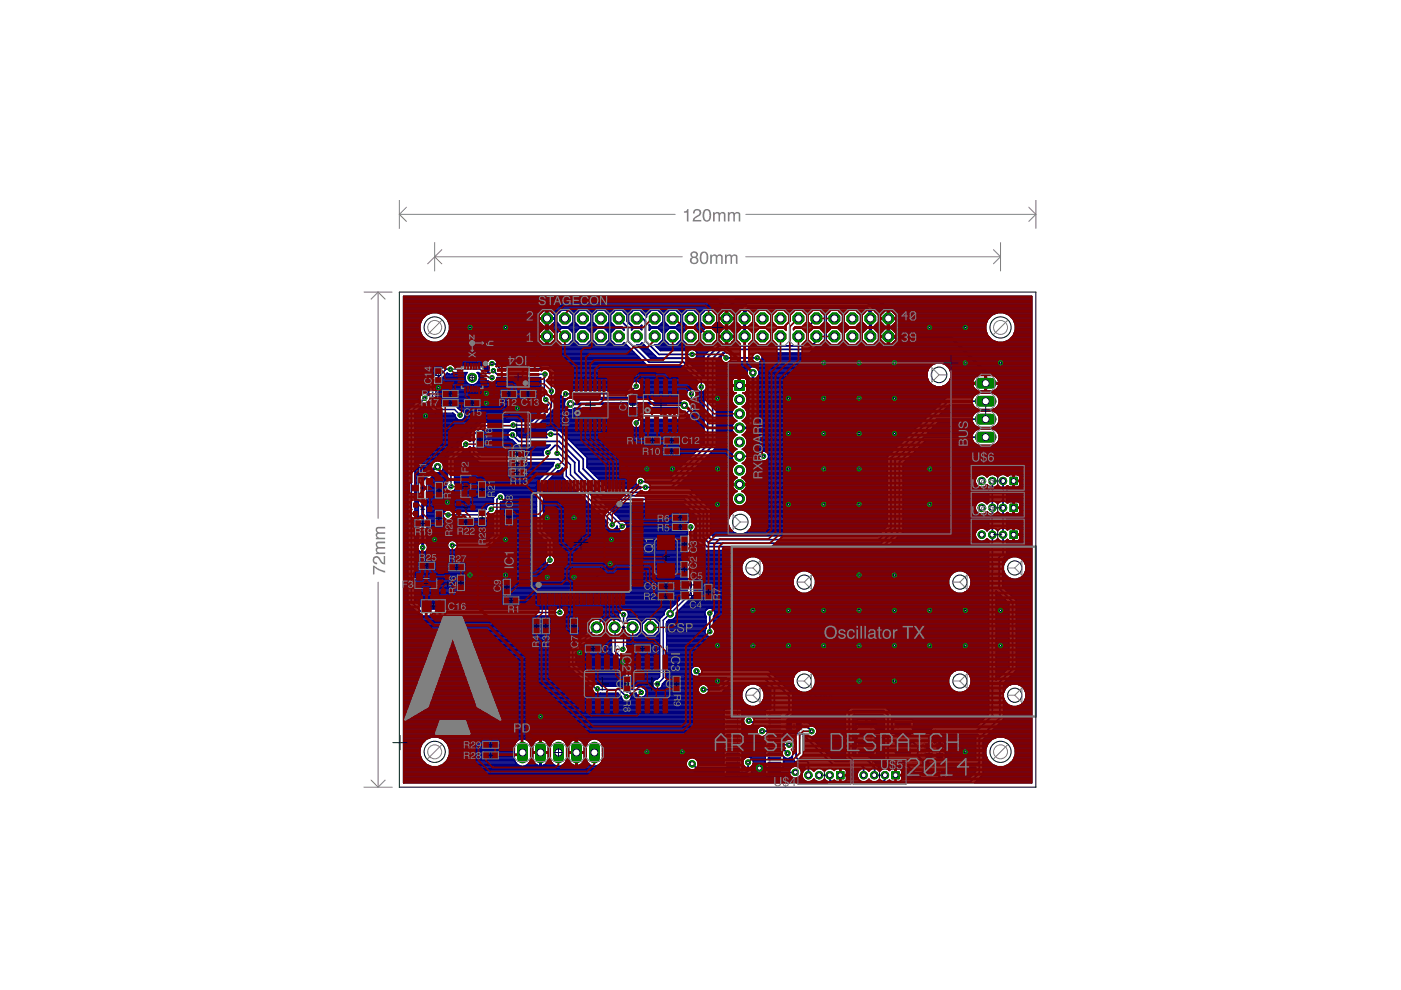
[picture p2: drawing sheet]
<svg xmlns="http://www.w3.org/2000/svg" width="297mm" height="210mm" viewBox="0 0 297 210" stroke-linecap="round" stroke-linejoin="round" font-family="sans-serif">
<g fill="none" stroke="#000" stroke-width=".21">
<path d="M158.3 157.5h3M159.8 155.9v3.1M167.8 154h1.1M168.3 153.5v1M186.1 156.4h2.9M187.5 154.9v3M196.5 159.3h1M197 158.8v.9M198.7 159.3h1.1M199.2 158.7v1.1M195.7 162.9h1M196.2 162.3v1.1"/>
<path d="M198.6 163.7h1M199.1 163.3v.9"/>
</g>
<g fill="#808080">
<path d="M174.6 146.8v1.9h.2v-1.6l.6 1.6h.2l.6-1.6v1.6h.2v-1.9h-.3l-.6 1.6-.5-1.6zM172.9 146.9a.57 .57 0 0 0-.1 .6 .57 .57 0 0 0 .5 .4h.6v.8h.3v-1.9zM173 147.1l.9-.1v.7l-.8-.1zM170.9 146.8l.6 .9-.6 1h.3l.5-.8 .5 .8h.4l-.7-1 .6-.9h-.3l-.5 .7-.5-.7zM169.9 146.8v1.9h.2v-1.3h.5v-.2z" fill-rule="evenodd"/>
<path d="M168.7 155.3l.8-.1v.5h-.7zM168.6 155.2l-.1 .4 .2 .2-.3 .8h.3v-.6l.3-.1h.5v.7h.2v-1.6zM167.4 155.2l-.1 .3 .2 .3a.5 .5 0 0 0 .1 .9 .5 .5 0 0 0 .7-.6h-.2a.3 .3 0 0 1-.5 .3 .3 .3 0 0 1 0-.5h.3l-.1-.2a.25 .25 0 0 1-.3-.2 .25 .25 0 0 1 .2-.2l.5 .3-.3-.5zM166.2 155.2a.91 .91 0 0 0 .3 1.4 .83 .83 0 0 0 .6-.7 .83 .83 0 0 0-.6-.8zM166.4 155.3a.61 .61 0 0 1 .5 .4 .61 .61 0 0 1-.2 .7h-.1a.78 .78 0 0 1-.2-1.1z" fill-rule="evenodd"/>
<path d="M188.3 161.1v2h.3v-2zM186.5 161.3l-.2 .4h.3a.66 .66 0 0 1 .9-.3 .66 .66 0 0 1 .2 .9 .59 .59 0 0 1-.6 .6 .59 .59 0 0 1-.5-.5h-.3a.9 .9 0 0 0 1.2 .7 .9 .9 0 0 0 .5-1.3 .89 .89 0 0 0-1.5-.5zM185.1 161.7a.35 .35 0 0 1 .7 0 .35 .35 0 0 1-.7 0zM185.1 162.6a.39 .39 0 0 1 .7 0 .39 .39 0 0 1-.7 0zM185 161.3l-.1 .4 .2 .4a.58 .58 0 0 0-.1 .8 .58 .58 0 0 0 .9 0 .58 .58 0 0 0-.1-.8 .53 .53 0 0 0 0-.8 .53 .53 0 0 0-.8 0z" fill-rule="evenodd"/>
<path d="M194.3 164h.4v.7h-.5zM193.4 163.6v.3l.5 .1 .1 .2v.5h-.6v.2h1.5v-.7a.42 .42 0 0 0-.2-.5 .42 .42 0 0 0-.6 .2zM193.5 162.6l-.1 .2a.51 .51 0 0 0 .4 .7v-.2a.3 .3 0 0 1-.3-.4 .3 .3 0 0 1 .6 0v.2l.1-.1a.25 .25 0 0 1 .2-.3 .25 .25 0 0 1 .3 .3l-.3 .5a.44 .44 0 0 0 .5-.6 .44 .44 0 0 0-.7-.2l-.2-.2zM193.4 161.6v.2h1v.4l.5-.4v-.2z" fill-rule="evenodd"/>
<path d="M204.1 163.4l.7-.1v.5h-.7zM203.9 163.3l-.1 .4 .2 .2-.2 .8h.2l.1-.6 .3-.1h.4v.7h.2v-1.6zM202.8 163.3l-.2 .2 .2 .4a.5 .5 0 0 0 .1 .8 .5 .5 0 0 0 .7-.5h-.2a.3 .3 0 0 1-.4 .3 .3 .3 0 0 1 0-.5h.2v-.2a.25 .25 0 0 1-.4-.2 .25 .25 0 0 1 .3-.3l.5 .3-.3-.4zM201.5 163.3a.87 .87 0 0 0 .7 1.1v.1h-.8v.2h1l-.1-.5a.59 .59 0 0 1-.6-.8h.4l.1 .3h.2l-.1-.3-.2-.2z" fill-rule="evenodd"/>
<path d="M195.5 159.6l.4 .1v.7h-.5zM194.6 159.3v.2l.5 .1 .1 .3v.5h-.6v.2h1.5v-.7a.42 .42 0 0 0-.2-.5 .42 .42 0 0 0-.6 .2zM194.7 158.3l-.1 .1a.51 .51 0 0 0 .4 .8v-.2a.3 .3 0 0 1-.3-.5 .3 .3 0 0 1 .6 0v.2h.1a.25 .25 0 0 1 .2-.3 .25 .25 0 0 1 .3 .2l-.3 .5a.44 .44 0 0 0 .5-.5 .44 .44 0 0 0-.7-.2l-.2-.3zM194.7 157.1l-.1 .1a.51 .51 0 0 0 .4 .8v-.2a.3 .3 0 0 1-.3-.5 .3 .3 0 0 1 .6 0v.3l.1-.1a.25 .25 0 0 1 .2-.3 .25 .25 0 0 1 .3 .2l-.3 .5a.44 .44 0 0 0 .5-.5 .44 .44 0 0 0-.7-.2l-.2-.3z" fill-rule="evenodd"/>
<path d="M200.5 159.7a.74 .74 0 0 0 .1 1 .74 .74 0 0 0 1.1-.1 .74 .74 0 0 0-.1-1l-.2-.1v.2a.55 .55 0 0 1 .2 .8 .55 .55 0 0 1-.8 .1l-.2-.1a.46 .46 0 0 1-.1-.5 .46 .46 0 0 1 .4-.3v-.2zM200.3 158.7v.2h1.1v.3l.4-.4v-.1zM200.3 157.7v.2h.3l1-.6v.8h.2v-1z" fill-rule="evenodd"/>
</g>
<g fill="none" stroke="#808080" stroke-width=".21">
<path d="M156.4 150.2h6.8v14.5h-6.8zM166.7 153.2h3.3v1.5h-3.3zM184.7 159.8v.2h5.7v-.2M184.7 154.3v.4M184.7 156.2v.4M184.7 158.1v.4M184.7 152.8h5.7M190.4 154.3v.4M190.4 156.2v.4M190.4 158.1v.4M196.2 157.6h1.5v3.3h-1.5zM198.5 157.6h1.5v3.3h-1.5z"/>
<path d="M186.6 160a.95 .95 0 0 1 .9-.9 .95 .95 0 0 1 1 .9M195.5 161.2h1.5v3.3h-1.5zM197.4 163h3.3v1.5h-3.3z"/>
</g>
<path d="M157.4 163.2a.48 .48 0 0 1 .7 .1 .48 .48 0 0 1-.3 .7 .48 .48 0 0 1-.6-.4h.2a.29 .29 0 0 1 .4-.3 .29 .29 0 0 1 .1 .5 .29 .29 0 0 1-.5-.1l-.2-.1z" fill-rule="evenodd" fill="#808080" stroke="#808080" stroke-width=".21"/>
<g fill="#000080" stroke="#000080" stroke-width=".21">
<path d="M162.8 157.7h2.7v.5h-2.7z"/>
<path d="M162.8 158.7h2.7v.5h-2.7z"/>
<path d="M162.8 159.7h2.7v.4h-2.7z"/>
<path d="M162.8 160.6h2.7v.5h-2.7z"/>
<path d="M162.8 161.6h2.7v.5h-2.7z"/>
<path d="M162.8 162.6h2.7v.4h-2.7z"/>
<path d="M162.8 163.6h2.7v.4h-2.7z"/>
<path d="M162.8 156.7h2.7v.5h-2.7z"/>
<path d="M162.8 155.8h2.7v.4h-2.7z"/>
<path d="M162.8 154.8h2.7v.5h-2.7z"/>
<path d="M162.8 153.8h2.7v.5h-2.7z"/>
<path d="M162.8 152.8h2.7v.5h-2.7z"/>
<path d="M162.8 151.8h2.7v.5h-2.7z"/>
<path d="M162.8 150.9h2.7v.4h-2.7z"/>
<path d="M154.1 157.7h2.7v.5h-2.7z"/>
<path d="M154.1 158.7h2.7v.5h-2.7z"/>
<path d="M154.1 159.7h2.7v.4h-2.7z"/>
<path d="M154.1 160.6h2.7v.5h-2.7z"/>
<path d="M154.1 161.6h2.7v.5h-2.7z"/>
<path d="M154.1 162.6h2.7v.4h-2.7z"/>
<path d="M154.1 163.6h2.7v.4h-2.7z"/>
<path d="M154.1 156.7h2.7v.5h-2.7z"/>
<path d="M154.1 155.8h2.7v.4h-2.7z"/>
<path d="M154.1 154.8h2.7v.5h-2.7z"/>
<path d="M154.1 153.8h2.7v.5h-2.7z"/>
<path d="M154.1 152.8h2.7v.5h-2.7z"/>
<path d="M154.1 151.8h2.7v.5h-2.7z"/>
<path d="M154.1 150.9h2.7v.4h-2.7z"/>
<path d="M166.8 153.4h1.1v1.2h-1.1z"/>
<path d="M168.8 153.4h1v1.2h-1z"/>
<path d="M182 156.9h3.3v.9h-3.3z"/>
<path d="M189.8 156.9h3.3v.9h-3.3z"/>
<path d="M182 158.8h3.3v.9h-3.3z"/>
<path d="M182 155h3.3v.9h-3.3z"/>
<path d="M182 153.1h3.3v.9h-3.3z"/>
<path d="M189.8 158.8h3.3v.9h-3.3z"/>
<path d="M189.8 155h3.3v.9h-3.3z"/>
<path d="M189.8 153.1h3.3v.9h-3.3z"/>
<path d="M195.6 163.3h1.2v1.1h-1.2z"/>
<path d="M195.6 161.4h1.2v1h-1.2z"/>
<path d="M199.5 163.2h1.1v1.1h-1.1z"/>
<path d="M197.6 163.2h1v1.1h-1z"/>
<path d="M196.4 159.7h1.2v1.1h-1.2z"/>
<path d="M196.4 157.8h1.2v1h-1.2z"/>
<path d="M198.6 159.7h1.2v1.1h-1.2z"/>
<path d="M198.6 157.8h1.2v1h-1.2z"/>
</g>
<g fill="none" stroke="#000080" stroke-width=".38">
<path d="M131.2 67.5l1.9 1.9v2.9l4.5 4.5h7.3l3.8 3.7M135 67.5h1.3l.5 .6v4.2l2.9 2.8h7M153.9 75.9h6.6M173.1 67.5l-1.9 1.9v2.9l-1.1 1h-17.7l-2.3 2.4v18.6l-7.9 7.8h-6.4M173.1 71.3v1l-1.8 1.8h-18.4l-1.8 1.9v18.5l-8.7 8.8h-5.6M109.7 86.5h-.4l-2.4 2.4h-5.1l-7.4 7.4v9.7l.5 .5M156.8 96.7h5.1M209 85.1h-8l-12.1 12.1v14.7l-2.6 2.5h-35.5l-.9-.9v-5.2l-3.9-3.9h-17.4l-4.9-5v-2.1l-5.3-5.2h-1.6M209 88.9h-10.5l-8.7 8.7v14.6l-3 3h-36.5l-1.2-1.2v-5.3l-3.6-3.6h-17.5l-5.3-5.2v-2.1l-4.1-4.2h-8.6l-1.3-1.4M209 92.7h-13.1l-5.2 5.2v14.6l-3.5 3.4h-37.3l-1.5-1.5v-5.2l-3.3-3.3h-17.5l-5.7-5.7v-2.1l-3.6-3.6h-.6l-1.5 1.5M210.4 102v49.7l-3.2 3.2h-9l-1.2 1.2v2.2M212.7 102v15.3l-.9 .9v6.6l2.9 2.8v14.3l-2.7 2.6v7.7l-4.4 4.3v7.4l-1.9 1.9h-29.3l-.5-.5v-.9"/>
<path d="M150.5 130v3.9M147.7 142.3l.6 .6h14.3l4.7 4.7v3.6l-1 .9h-2.1M149.1 146.2h3.5l2.3-2.2h7.3l2 1.9v5.2M158.7 152.8l.3 .3h5.2M161.6 155h2.6M161.6 155h.1M164.2 156h1.6l.4-.5h3.8l6.7 6.7h5.9l.5 .6v1.6M164.2 157h1.8l.5-.6h1.5l.8 .8v3.4l.7 .8h1.5l.4 .3v2.7M164.2 158.9h2l.8 .8M167.3 157.9h-3.1M167.4 154l-3.2 .1M169.3 154h1.7l1.1 1"/>
<path d="M183.6 155.4h3.7l1 1v4.7l.6 .5h2.8l2.2 2.2 4.2-.1M191.4 157.4h2.2l1 .9v1.9l1.6 1.7h11.2l.2-.3M197.6 155.4h-8.8l-.5-.5v-3.3l-.9-.9h-6.6l-.8 .7v9l.8 .8h3.1l1.5 1.5v1.7M199.2 158.3h4.3l1.1 1.1M146.7 161.9l.9 .9h7.8M158.6 161.6v1.8l-.3 .4h-2.9M164.2 162.8l-3.2 .1M168.6 163.7l-4.4 .1M187.6 164.4v.9l-.5 .5M197 160.2h2.2"/>
</g>
<path d="M154.1 65.5l1.9-1.9h30.2l2.1 2.1v5.6l.2 .2h13.1l7.4 7.4v2.4M154.1 65.5l-2-1.9h-35.2l-.9 .9v6.8M154.1 65.5v5.8M157.8 67.5h.1M157.9 71.3l-.1-5.2 .9-.9h24.9l.9 .9v5.2M159.6 79v11.1l-.6 .6h-2.2M92.8 99h-.3l-2.9 2.8v14.3M120.9 85.6l23.6-.1 .6 .4" fill="none" stroke="#000080" stroke-width=".61"/>
<g fill="none" stroke="#000080" stroke-width=".32">
<path d="M85.6 79h7.2M85.6 69.6h3.4M85.6 69.3h3.4M85.6 71.2h3.9M85.6 76h50.1M85.6 74.1h48.2M85.6 77.6h8.6M85.6 65.8h33.4M85.6 67.7h3.9M85.6 79.8h6.4M85.6 79.5h6.7M85.6 79.2h7"/>
<path d="M85.6 78.7h7.5M85.6 78.4h7.8M85.6 78.1h8M85.6 77.9h8.3M85.6 77.3h9.4M85.6 77.1h17.7M85.6 76.8h17.7M85.6 76.5h17.8M85.6 76.3h18M85.6 75.7h49.8M85.6 75.5h49.6M85.6 75.2h49.3"/>
<path d="M85.6 74.9h49M85.6 74.7h48.8M85.6 74.4h48.5M85.6 73.9h48M85.6 73.6h47.7M85.6 73.3h47.4M85.6 73h33.4M85.6 72.8h29.4M85.6 72.5h5.8M85.6 72.2h5.1M85.6 72h4.7M85.6 71.7h4.4"/>
<path d="M85.6 71.4h4.1M85.6 70.9h3.8M85.6 70.6h3.7M85.6 70.4h3.5M85.6 70.1h3.4M85.6 69.8h3.4M85.6 69h3.4M85.6 68.8h3.4M85.6 68.5h3.6M85.6 68.2h3.7M85.6 68h3.8M85.6 67.4h4.1"/>
<path d="M85.6 67.2h4.4M85.6 66.9h4.7M85.6 66.6h5.1M85.6 66.3h5.8M85.6 66.1h29.4M85.6 65.5h71.6M85.6 65.3h71.8M85.6 65h72.1M85.6 64.7h72.4M85.6 64.5h72.6M85.6 64.2h133.1M85.6 63.9h133.1"/>
<path d="M85.6 63.7h133.1M85.6 63.4h133.1M85.6 63.1h133.1M92.9 66.3h21.9M93 72.5h21.8M93.6 66.6h20.9M93.6 72.2h20.9M94.1 66.9h20.2M94.1 72h20.2M94.1 79.8h4.5M94.3 71.7h20M94.3 67.2h20"/>
<path d="M94.4 79.5h4.3M94.6 67.4h21.2M94.6 71.4h21.2M94.7 79.2h.3M94.8 71.2h23.2M94.8 67.7h23.2M95 68h19.3M95 70.9h19.3M95.1 70.6h19.2M95.1 68.2h19.2M95.2 70.4h19.4M95.2 68.5h19.4"/>
<path d="M95.3 70.1h19.5M95.3 68.8h19.5M95.3 69.6h36.8M95.3 69.3h36.5l.5 .5v.2l-.4-.4M95.3 69.8h19.8M95.3 69h19.8M95.5 78.3h-.9l-2.9 2.8v4.8l.9 .9h3.8l1.2 1.2M95.9 77.3h7.4M95.9 79.2h2.9M98.6 79.8v.6l.2 .5 .5 .4M98.8 79.2l.3-.2h-2.9a1.01 1.01 0 0 1-1.4 .1l-2.3 2.3v4.2l.4 .5h3.8l.9 .9h17.5M98.8 79.2l-.2 .6"/>
<path d="M101.4 79.2h.3M101.5 79.5h.5M101.6 79.8h.6M101.6 79.8l-.4-.8h.3l1.8 1.8h.2a1.05 1.05 0 0 0 1.1 .3 1.05 1.05 0 0 0 .8-.8M101.6 79.8a1.53 1.53 0 0 1-.6 1.5 1.53 1.53 0 0 1-1.7 0M102.1 77.6l1.6 1.6M102.4 77.9h1.2M102.5 78h.1M102.6 78.1h1.1M102.9 78.4h.7M103.2 78.7h.4M103.4 77.6h-7.2a1.03 1.03 0 0 0-1.5-.1h-.4l-3.3 3.3"/>
<path d="M103.4 79h.2M103.7 78h.1M103.7 78l-.1 .4 .1 .8M103.7 79.2h.1M104.1 76a1.07 1.07 0 0 0-.8 .9 1.07 1.07 0 0 0 .4 1.1M104.3 77.1h.6l1.1 1h10l.9 .9v7.2l-3.9 3.9-10.6 .2-2 1.9v3.6l1.5 1.5h16.5l1.7 1.7v1.9l9.7 9.8v.6M104.5 76l.7 .3 1.1 1.1h10l1.4 1.3v3.5a1.02 1.02 0 0 1 0 1.5v2.9l-4.4 4.3h-3.8l-.1 .1M104.6 78.6l.8 .7h10.1l-.1 .2v4.9l.3 .3M105 76.3h31M105.4 76.5h30.8M105.7 76.8h.1M105.7 76.8h30.8"/>
<path d="M106 77.1h30.8M106.2 77.3h30.9M114.3 70.7l1-1h.5v3.3h-.5l-1-1v-.5h3.3v.5l-1 1h-.5v-3.3h.5l1 1v.5M114.3 67.7v.5M114.3 70.7v.5M115.3 65.8l-1 1v.6h3.3v-.6l-1-1M115.8 65.8v3.4h-.5l-1-1M115.8 72.8h.3M115.8 72.5h.3M115.8 72.2h.3M115.8 72h.3M115.8 71.7h.3"/>
<path d="M115.8 70.9h.3M115.8 70.6h.3M115.8 70.4h.3M115.8 70.1h.3M115.8 69.8h.3M115.8 69h.3M115.8 68.8h.3M115.8 68.5h.3M115.8 68.2h.3M115.8 68h.3M115.8 67.2h.3M115.8 66.9h.3"/>
<path d="M115.8 66.6h.3M115.8 66.3h.3M115.8 66.1h.3M116.1 65.8v3.4h.5l1-1M116.1 71.4h1.9M116.1 67.4h1.9M116.5 77.6h28.2l3.3 3.3v.4a1.05 1.05 0 0 0-.1 1.4 1.05 1.05 0 0 0 1.4 .2M116.8 77.9h28.1M116.8 69.8h2M116.8 69h2M116.9 72.8h1.8M116.9 66.1h1.9"/>
<path d="M117.1 78.1h28.1M117.1 70.1h1.5M117.1 68.8h1.4M117.1 66.3h1.4M117.2 72.5h1.3M117.3 78.4h28.2M117.3 70.4h1M117.4 68.5h.9M117.4 66.6h.8M117.4 72.2h.8M117.6 78.7h28.1M117.6 70.6h.4"/>
<path d="M117.6 67.7v.5M117.6 72h.4M117.6 71.7h.4M117.6 70.9h.4M117.6 68.2h.4M117.6 68h.4M117.6 67.2h.4M117.6 66.9h.4M117.7 79h28.3M117.7 79.8h29.1M117.7 79.5h28.8M117.7 79.2h28.6"/>
<path d="M119 69.6l-1 1v1.5l1 1h1.5l1-1v-1.5l-1-1M119 69.3l-1-1v-1.5l1-1h1.5l1 1v1.5l-1 1M120.5 65.8h2.3M120.5 73h2.3M120.7 69.8h1.9M120.7 69h1.9M120.8 66.1h1.8M120.8 72.8h1.8M121 70.1h1.4M121 68.8h1.3M121.1 72.5h1.2M121.1 66.3h1.2"/>
<path d="M121.3 70.4h.8M121.3 68.5h.8M121.3 72.2h.7M121.3 66.6h.7M121.5 71.2h.3M121.5 67.7h.3M121.5 72h.3M121.5 71.7h.3M121.5 71.4h.3M121.5 70.9h.3M121.5 70.6h.3M121.5 68.2h.3"/>
<path d="M121.5 68h.3M121.5 67.4h.3M121.5 67.2h.3M121.5 66.9h.3M122.9 69.6l-1.1 1v1.5l1.1 1h1.4l1-1v-1.5l-1-1M122.9 69.3l-1.1-1v-1.5l1.1-1h1.4l1 1v1.5l-1 1M124.3 65.8h2.3M124.3 73h2.3M124.5 69.8h1.9M124.5 69h1.9M124.6 66.1h1.8M124.6 72.8h1.8"/>
<path d="M124.8 70.1h1.4M124.8 68.8h1.4M124.9 72.5h1.2M124.9 66.3h1.2M125.1 70.4h.8M125.1 68.5h.8M125.1 72.2h.7M125.1 66.6h.7M125.3 71.2h.3M125.3 67.7h.3M125.3 72h.3M125.3 71.7h.3"/>
<path d="M125.3 71.4h.3M125.3 70.9h.3M125.3 70.6h.3M125.3 68.2h.3M125.3 68h.3M125.3 67.4h.3M125.3 67.2h.3M125.3 66.9h.3M126.7 69.3l-1.1-1v-1.5l1.1-1h1.4l1 1v1.5l-1 1M126.7 69.6l-1.1 1v1.5l1.1 1h1.4l1-1v-1.5l-1-1M128.1 65.8h2.4M128.1 73h2.4"/>
<path d="M128.4 69.8h1.8M128.4 69h1.8M128.4 66.1h1.8M128.4 72.8h1.8M128.6 70.1h1.4M128.6 68.8h1.4M128.7 72.5h1.2M128.7 66.3h1.2M128.9 70.4h.8M128.9 68.5h.8M128.9 66.6h.7M128.9 72.2h.7"/>
<path d="M129.1 71.2h.4M129.1 67.7h.4M129.1 72h.4M129.1 71.7h.4M129.1 71.4h.4M129.1 70.9h.4M129.1 70.6h.4M129.1 68.2h.4M129.1 68h.4M129.1 67.4h.4M129.1 67.2h.4M129.1 66.9h.4"/>
<path d="M130.5 69.3l-1-1v-1.5l1-1h1.4l1 1v1.4l1 .9v.9l.4-.4M130.5 69.6l-1 1v1.5l1 1h1.4l.5-.5 4.4 4.5M131.9 65.8h2.4M132 73h.8M132.2 69.8h.1M132.2 66.1h1.8M132.2 72.8h.3M132.5 66.3h1.2M132.7 66.6h.8M132.8 73.1h.1M132.9 67.7h.4M132.9 68h.4"/>
<path d="M132.9 67.4h.4M132.9 67.2h.4M132.9 66.9h.4M133 68.2h.3M133.3 68.5h.2M133.4 68.6h.1M133.5 68.8h.3M133.8 69h.2M133.9 69.6h2.2M133.9 69.3h2.2M133.9 69.8h.1M134.3 69.3l-1-1v-1.5l1-1h1.4l1.4 1.4v-.4l1-1h1.4l1.1 1v1.5l-1.1 1"/>
<path d="M135.3 73.3h1.5M135.5 73.6h1.5M135.7 69.3l.4-.4v1l-.4-.3M135.7 65.8h2.4M135.8 73h.7M135.8 73.9h1.5M136 69.8h.1M136 69h.1M136 66.1h1.8M136 72.8h.2M136.1 74.1h1.5M136.3 66.3h1.2"/>
<path d="M136.3 74.4h1.5M136.5 66.6h.8M136.6 74.7h1.5M136.8 66.9h.3M136.8 77.1h.1M136.8 77.1l.5 .5M136.9 74.9h1.5M137 67.2h.1M137.1 75.2h1.5M137.4 75.5h1.5M137.6 69.6h19.4M137.6 69.3h19.4"/>
<path d="M137.6 69.8h.3M137.6 69h.3M137.7 75.7h1.5M138.1 69.3l-.5-.5v1.3l.5-.5M138.9 75.5l-2.8-2.8-.4 .4h-.7l2.9 2.9h8.2M138.9 75.5l.5 .4 6.8 .1M139 73.3h12.3M139.3 73.6h11.8M139.5 69.6l1.1 1v1.5l-1.1 1h-.7l1.2 1.2h6a1.06 1.06 0 0 1 1.8 .6M139.5 73.9h11.3M139.6 65.8h2.3M139.6 73h2.3"/>
<path d="M139.8 69.8h1.9M139.8 69h1.8M139.8 74.1h6.7M139.8 66.1h1.8M139.8 72.8h1.8M140 70.1h1.4M140.1 68.8h1.3M140.1 72.5h1.2M140.1 66.3h1.3M140.3 70.4h.8M140.3 68.5h.8M140.4 66.6h.7"/>
<path d="M140.4 72.2h.7M140.6 71.2h.3M140.6 67.7h.3M140.6 72h.3M140.6 71.7h.3M140.6 71.4h.3M140.6 70.9h.3M140.6 70.6h.3M140.6 68.2h.3M140.6 68h.3M140.6 67.4h.3M140.6 67.2h.3"/>
<path d="M140.6 66.9h.3M141.9 69.6l-1 1v1.5l1 1h1.4l1.1-1v-1.5l-1.1-1M141.9 69.3l-1-1v-1.5l1-1h1.4l1.1 1v1.5l-1.1 1M143.4 65.8h2.3M143.4 73h2.3M143.6 69.8h1.9M143.6 69h1.9M143.6 66.1h1.8M143.7 72.8h1.7M143.8 70.1h1.4M143.9 68.8h1.3M143.9 72.5h1.2"/>
<path d="M143.9 66.3h1.3M144.1 70.4h.8M144.1 68.5h.8M144.2 66.6h.7M144.2 72.2h.7M144.4 71.2h.3M144.4 67.7h.3M144.4 72h.3M144.4 71.7h.3M144.4 71.4h.3M144.4 70.9h.3M144.4 70.6h.3"/>
<path d="M144.4 68.2h.3M144.4 68h.3M144.4 67.4h.3M144.4 67.2h.3M144.4 66.9h.3M145.5 76.3h3.8M145.7 69.6l-1 1v1.5l1 1h1.5l1-1v-1.5l-1-1M145.7 69.3l-1-1v-1.5l1-1h1.5l1 1v1.5l-1 1M145.8 76.5h3.5M146.1 76.8h3.2M146.2 76l.3 .2 .8-.2M146.3 77.1h3"/>
<path d="M146.6 77.3h2.7M146.9 77.6h2.4M147 74.1h3.5M147.2 77.9h2.1M147.2 65.8h2.3M147.2 73h2.3M147.4 76h1.9M147.4 69.8h1.9M147.4 69h1.9M147.4 78.1h1.9M147.4 72.8h1.8M147.4 66.1h1.8"/>
<path d="M147.5 74.4h2.8M147.6 75.7l-.3 .3M147.6 75.7h1.7M147.7 70.1h1.3M147.7 74.7h2.3M147.7 68.8h1.3M147.7 78.4h1.6M147.7 72.5h1.2M147.7 66.3h1.3M147.7 75.5h1.6M147.8 74.9l-.2 .8M147.8 75.2h1.7"/>
<path d="M147.8 74.9h1.9M147.9 70.4h.9M147.9 68.5h.8M148 78.7h1.3M148 66.6h.7M148 72.2h.7M148.2 71.2h.3M148.2 67.7h.3M148.2 72h.3M148.2 71.7h.3M148.2 71.4h.3M148.2 70.9h.3"/>
<path d="M148.2 70.6h.3M148.2 68.2h.3M148.2 68h.3M148.2 67.4h.3M148.2 67.2h.3M148.2 66.9h.3M148.2 79h1.1M148.5 79.2h.8M148.8 79.5h.5M149 79.8h.3M149.5 69.6l-1 1v1.5l1 1h1.5l1-1v-1.5l-1-1M149.5 69.3l-1-1v-1.5l1-1h1.5l1 1v1.5l-1 1"/>
<path d="M151 65.8h6M151 73h.6M151.2 69.8h2M151.2 69h2M151.3 72.8h.6M151.3 66.1h1.8M151.5 70.1h1.4M151.5 68.8h1.4M151.5 72.5h1.4M151.5 66.3h1.4M151.7 70.4h1M151.7 68.5h1"/>
<path d="M151.8 66.6h.8M151.8 72.2h.8M151.9 79h6.5M151.9 77.6h45.5M151.9 79.8h6.7M151.9 79.5h6.6M151.9 79.2h6.5M151.9 78.7h6.5M151.9 78.4h6.6M151.9 78.1h6.8M151.9 77.9h7.2M151.9 77.3h45.7"/>
<path d="M151.9 77.1h46.3M151.9 76.8h1.5M151.9 76.5h1.2M152 76.3h1M152 71.2h4.1M152 67.7h4.1M152 72h.4M152 71.7h.4M152 71.4h1.9M152 70.9h.4M152 70.6h.4M152 68.2h.4"/>
<path d="M152 68h.4M152 67.4h1.9M152 67.2h.4M152 66.9h.4M152.2 76h.7M152.4 70.7l1-1h.5v1.8h-1.5v.5l.5 .5h-.8l-2.8 2.9v4.6l-4-4M152.4 67.7v.5M152.4 70.7v.5M152.4 75.7h.5M152.7 75.5h.3M153 75.2h.1M153.2 74.9h.3"/>
<path d="M153.4 65.8l-1 1v.6h3.3v-.6l-1-1M153.9 65.8v3.4h-.5l-1-1M153.9 70.9h.3M153.9 70.6h.3M153.9 70.4h.3M153.9 70.1h.3M153.9 69.8h.3M153.9 69h.3M153.9 68.8h.3M153.9 68.5h.3M153.9 68.2h.3M153.9 68h.3"/>
<path d="M153.9 67.2h.3M153.9 66.9h.3M153.9 66.6h.3M153.9 66.3h.3M153.9 66.1h.3M154.2 65.8v3.4h.5l1-1M154.2 71.4h1.9M154.2 67.4h1.9M154.5 76.8h5.5M154.9 69.8h2M154.9 69h2M155 66.1h1.8"/>
<path d="M155.2 70.1h1.4M155.2 68.8h1.4M155.2 72.5h1.4M155.2 66.3h1.4M155.4 70.4h1M155.5 68.5h.9M155.5 72.2h.8M155.5 66.6h.8M155.7 67.7v.5M155.7 70.7v.5M155.7 72h.4M155.7 71.7h.4"/>
<path d="M155.7 70.9h.4M155.7 70.6h.4M155.7 68.2h.4M155.7 68h.4M155.7 67.2h.4M155.7 66.9h.4M158.6 79.8a1.3 1.3 0 0 1 1-2.1 1.3 1.3 0 0 1 1.1 2.1M158.6 79.8l.1 .1v9.9h-.5l-.8-.6 .8-.6M160.2 77.9h36.9M160.6 78.1h36.3M160.7 79.8l-.2 .1v10.6l-.6 .6M160.7 79.8h35.8"/>
<path d="M160.8 78.4h36M160.8 79.5h35.7M160.9 78.7h35.8M160.9 79h35.7M160.9 79.2h35.6M161 74.9h57.7M161.1 76.8h57.6M161.3 75.2h57.4M161.4 76.5h57.3M161.5 75.5h57.2M161.5 76.3h57.2M161.6 76h57.1"/>
<path d="M161.6 75.7h57.1M171.9 74.7h46.8M172 69.8h.1M172.1 74.4h46.6M172.2 69.6h11.4M172.4 74.1h46.3M172.4 69.3h11.2M172.5 69.3l-.5 .5v.2l.4-.4M172.7 73.9h46M173 73.6h45.7M173.2 73.3h45.5M173.8 69.3l1-1v-1.5l-.6-.7h1.6l-.6 .7v1.5l1 1"/>
<path d="M173.8 69.6l1 1v1.5l-1 1h-.3l-1.8 1.8h-10.9a1.06 1.06 0 0 1 .7 1.5 1.06 1.06 0 0 1-1.6 .3h-5.3a1.06 1.06 0 0 1-1.6-.3 1.06 1.06 0 0 1 .6-1.5h-.4l-1.3 1.4v18.5M173.8 73h2.3M174.1 69.8h1.9M174.1 69h1.8M174.1 72.8h1.8M174.3 70.1h1.4M174.3 68.8h1.4M174.4 66.3h1.2M174.4 72.5h1.2M174.6 70.4h.8M174.6 68.5h.8M174.6 72.2h.7"/>
<path d="M174.6 66.6h.8M174.8 71.2h.4M174.8 67.7h.4M174.8 72h.4M174.8 71.7h.4M174.8 71.4h.4M174.8 70.9h.4M174.8 70.6h.4M174.8 68.2h.4M174.8 68h.4M174.8 67.4h.4M174.8 67.2h.4"/>
<path d="M174.8 66.9h.4M176.2 69.6l-1 1v1.5l1 1h1.4l1-1v-1.5l-1-1M177.6 69.3l1-1v-1.5l-.6-.7h1.6l-.6 .7v1.5l1 1M177.7 73h2.3M177.9 69.8h1.9M177.9 69h1.8M177.9 72.8h1.8M178.1 70.1h1.4M178.1 68.8h1.4M178.2 66.3h1.2M178.2 72.5h1.2M178.4 70.4h.8"/>
<path d="M178.4 68.5h.8M178.5 72.2h.7M178.5 66.6h.7M178.6 71.2h.4M178.6 67.7h.4M178.6 72h.4M178.6 71.7h.4M178.6 71.4h.4M178.6 70.9h.4M178.6 70.6h.4M178.6 68.2h.4M178.6 68h.4"/>
<path d="M178.6 67.4h.4M178.6 67.2h.4M178.6 66.9h.4M180 69.6l-1 1v1.5l1 1h1.4l1.1-1v-1.5l-1.1-1M181.4 69.3l1.1-1v-1.5l-.7-.7h1.5l.1 .1-.6 .6v1.5l.8 .8v.7l-.8 .8v1.5l1 1h1.5l1-1v-1.5l-.9-.8v-.7l.9-.8v-1.5l-2.3-2.5h-25.6l-2.3 2.5v1.5l.9 .8v.7l-.9 .8v1.5l.5 .4h-1.4l.5-.5v-.5h-1.5v-1.8h.5l1 1M181.5 73h2.3M181.7 69.8h1.9M181.7 69h1.9M181.7 72.8h1.8M181.9 70.1h1.4M181.9 68.8h1.4M182 66.3h1.2"/>
<path d="M182 72.5h1.2M182.2 70.4h.8M182.2 68.5h.8M182.3 72.2h.7M182.3 66.6h.7M182.5 71.2h.3M182.5 67.7h.3M182.5 72h.3M182.5 71.7h.3M182.5 71.4h.3M182.5 70.9h.3M182.5 70.6h.3"/>
<path d="M182.5 68.2h.3M182.5 68h.3M182.5 67.4h.3M182.5 67.2h.3M182.5 66.9h.3M184.1 64.5h34.6M184.4 64.7h34.3M184.7 65h34M185 65.3h33.7M185.2 65.5h33.5M185.3 73h33.4M185.4 69.6h23.6"/>
<path d="M185.4 69.3h23.6M185.4 65.8h33.3M185.5 69.8h2M185.5 69h2M185.5 66.1h1.9M185.5 72.8h1.9M185.7 70.1h1.5M185.8 68.8h1.4M185.8 66.3h1.4M185.8 72.5h1.3M186 70.4h.9M186 68.5h.9"/>
<path d="M186.1 72.2h.8M186.1 66.6h.8M186.3 71.2h23.1M186.3 67.7h23.1M186.3 72h.4M186.3 71.7h.4M186.3 71.4h1.9M186.3 70.9h.4M186.3 70.6h.4M186.3 68.2h.4M186.3 68h.4M186.3 67.4h1.9"/>
<path d="M186.3 67.2h.4M186.3 66.9h.4M186.7 70.7l.9-1h.6v3.3h-.6l-.9-1v-.5h3.3v.5l-1 1h-.5v-3.3h.5l1 1v.5M186.7 67.7v.5M186.7 70.7v.5M187.6 65.8l-.9 1v.6h3.3v-.6l-1-1M188.2 65.8v3.4h-.6l-.9-1M188.2 72.8h.3M188.2 72.5h.3M188.2 72.2h.3M188.2 72h.3M188.2 71.7h.3"/>
<path d="M188.2 70.9h.3M188.2 70.6h.3M188.2 70.4h.3M188.2 70.1h.3M188.2 69.8h.3M188.2 69h.3M188.2 68.8h.3M188.2 68.5h.3M188.2 68.2h.3M188.2 68h.3M188.2 67.2h.3M188.2 66.9h.3"/>
<path d="M188.2 66.6h.3M188.2 66.3h.3M188.2 66.1h.3M188.5 65.8v3.4h.5l1-1M188.5 71.4h21.2M188.5 67.4h21.2M189.2 69.8h19.8M189.2 69h19.8M189.3 72.8h29.4M189.3 66.1h29.4M189.5 70.1h19.5M189.5 68.8h19.5"/>
<path d="M189.5 66.3h21.9M189.5 72.5h21.8M189.7 70.4h19.4M189.7 68.5h19.4M189.8 66.6h20.9M189.8 72.2h20.9M190 70.6h19.2M190 67.7v.5M190 72h20.2M190 71.7h20M190 70.9h19.3M190 68.2h19.2"/>
<path d="M190 68h19.3M190 67.2h20M190 66.9h20.2M196.5 79a2.6 2.6 0 0 1 2.6-2.1 2.6 2.6 0 0 1 2.5 2.1M196.5 79v1l.4 .9 .7 .7M199.9 77.1h18.8M200.6 77.3h18.1M200.8 77.6h17.9M201.1 77.9h17.6M201.3 78.1h17.4M201.4 78.4h17.3M201.5 78.7h17.2"/>
<path d="M201.6 79h17.1M201.6 79v1l-.3 .9-.8 .7M201.6 79.8h5.5M201.6 79.5h17.1M201.6 79.2h17.1M208.8 79.8h.3M210.8 79.8h7.9M212.9 66.3h5.8M212.9 72.5h5.8M213.6 66.6h5.1M213.6 72.2h5.1M214 72h4.7"/>
<path d="M214 66.9h4.7M214.3 67.2h4.4M214.3 71.7h4.4M214.6 67.4h4.1M214.6 71.4h4.1M214.8 71.2h3.9M214.8 67.7h3.9M214.9 70.9h3.8M214.9 68h3.8M215 70.6h3.7M215 68.2h3.7M215.1 68.5h3.6"/>
<path d="M215.2 70.4h3.5M215.3 70.1h3.4M215.3 68.8h3.4M215.3 69.6h3.4M215.3 69.3h3.4M215.3 69.8h3.4M215.3 69h3.4M85.6 87h.9M85.6 93.2h.9M85.6 99.9h.9M85.6 93.4h.9M85.6 89.7h.9"/>
<path d="M85.6 88.1h.9M85.6 91.3h.9M85.6 83h5.4M85.6 80.8h5.4M85.6 84.6h3.3M85.6 88.6h.9M85.6 90.7h.9M85.6 84.3h3.4M85.6 83.2h5.4M85.6 81.9h5.4M85.6 81.1h5.4M85.6 99.6h.9"/>
<path d="M85.6 99.3h.9M85.6 99.1h.9M85.6 98.8h.9M85.6 98.5h.9M85.6 98.3h.9M85.6 98h.9M85.6 97.7h.9M85.6 97.5h.9M85.6 97.2h.9M85.6 96.9h.9M85.6 96.6h.9M85.6 96.4h.9"/>
<path d="M85.6 96.1h.9M85.6 95.8h.9M85.6 95.6h.9M85.6 95.3h.9M85.6 95h.9M85.6 94.8h.9M85.6 94.5h.9M85.6 94.2h.9M85.6 94h.9M85.6 93.7h.9M85.6 92.9h.9M85.6 92.6h.9"/>
<path d="M85.6 92.4h.9M85.6 92.1h.9M85.6 91.8h.9M85.6 91.5h.9M85.6 91h.9M85.6 90.5h.9M85.6 90.2h.9M85.6 89.9h.9M85.6 89.4h.9M85.6 89.1h.9M85.6 88.9h.9M85.6 88.3h.9"/>
<path d="M85.6 87.8h.9M85.6 87.5h.9M85.6 87.3h.9M85.6 86.7h1.1M85.6 86.5h1.4M85.6 86.2h1.6M85.6 85.9h1.9M85.6 85.7h2.2M85.6 85.4h2.5M85.6 85.1h2.7M85.6 84.9h3M85.6 84.1h3.5"/>
<path d="M85.6 83.8h3.6M85.6 83.5h4M85.6 82.7h5.4M85.6 82.4h5.4M85.6 82.2h5.4M85.6 81.6h5.4M85.6 81.4h5.4M85.6 80.6h5.6M85.6 80.3h5.9M85.6 80h6.2M86.5 87v40.9l2.7 2.7h28.8a1.07 1.07 0 0 0 1.2 .2 1.07 1.07 0 0 0 .6-1.2M88 93.2h10.5"/>
<path d="M88 99.9h2.3M88 93.4h10M88 89.7h13.9M88 88.1h8.5M88 91.3h12.3M88 88.6h8.7M88 90.7h12.8M88 99.6h2.6M88 99.3h2.8M88 99.1h3.1M88 98.8h3.4M88 98.5h3.6"/>
<path d="M88 98.3h3.7M88 98h3.9M88 97.7h4.5M88 97.5h6.9M88 97.2h6.9M88 96.9h7M88 96.6h7.2M88 96.4h7.5M88 96.1h7.8M88 95.8h8M88 95.6h8.3M88 95.3h8.6"/>
<path d="M88 95h8.8M88 94.8h9.1M88 94.5h9.4M88 94.2h9.6M88 94h9.7M88 93.7h9.8M88 92.9h11.7M88 92.6h11.7M88 92.4h11.7M88 92.1h11.7M88 91.8h11.8M88 91.5h12"/>
<path d="M88 91h12.6M88 90.5h13.1M88 90.2h13.4M88 89.9h13.6M88 89.4h20.1M88 89.1h20.5M88 88.9h8.9M88 88.3h8.6M88 87.8h8.3M88 87.5h4.2M88.3 87.3h3.7M88.6 87h3.1"/>
<path d="M88.8 86.7h2.6M89.1 86.5h2.1M89.4 86.2h1.6M89.6 85.9h1.4M89.9 85.7h1.1M90.1 84.4l-2.9 2.9v40.3l2.3 2.3h29.2M90.5 85.4h.5M90.6 83.5h.4M90.9 85.1h.1M90.9 83.8h.1M91 80.8v3.1a1.06 1.06 0 0 0-1.2-.5 1.06 1.06 0 0 0-.8 1l-2.5 2.6M91.7 98.3a1.3 1.3 0 0 1 2.2 0"/>
<path d="M91.7 98.3l-.2 .3-2.8 2.9M92.5 83h22.2M92.5 84.6h22.2M92.5 84.3h22.2M92.5 83.2h22.2M92.5 81.9h22.2M92.5 85.4h22.4M92.5 85.1h22.2M92.5 84.9h22.2M92.5 84.1h22.2M92.5 83.8h22.2M92.5 83.5h22.2"/>
<path d="M92.5 82.7h22.2M92.5 82.4h22.2M92.5 82.2h22.2M92.5 81.6h22.2M92.5 85.7h22.7M92.5 81.4h6.8M92.8 85.9h23.4M92.8 81.1h6.2M92.9 82.2v2.8l.5 .5h9.7M93.1 97.7h1.8M93.1 80.8h5.7M93.3 80.6h5.4"/>
<path d="M93.6 98h1.3M93.6 80.3h5M93.7 99.9h1.2M93.9 98.3a1.3 1.3 0 0 1-.1 1.4 1.3 1.3 0 0 1-1.3 .5l-2 2v13.3a1.06 1.06 0 0 1-.9 1.6 1.06 1.06 0 0 1-.9-1.6v-14M93.9 98.3h1M93.9 99.6h1M93.9 80h4.7M94 98.5h.9M94 99.3h.9M94 99.1h.9M94 98.8h.9M96.4 99.9h19.8"/>
<path d="M96.4 99.6h20M96.4 99.3h20.3M96.4 99.1h20.6M96.4 98.8h20.8M96.4 98.5h20.8M96.4 98.3h20.9M96.4 98h5.1M96.4 97.7h4.8M96.5 97.5h4.5M96.7 88.6l-.2-.6-.4-.4h-3.8l-1.3-1.4v-1.2l-.3 .3-.6 .2-2.1 2.1v39.7l1.8 1.8M96.8 86.2h19.1M96.8 97.2h3.9"/>
<path d="M97 86.5h18.6M97.1 96.9h3.3M97.3 86.7h18.1M97.3 96.6h2.9M97.6 96.4h2.3M97.7 94v.2l-2.8 2.8v5.4l-.3 .6v.4M97.8 87a1.07 1.07 0 0 1 .6 1.6 1.07 1.07 0 0 1-1.7 0M97.9 96.1h1.8M98.1 95.8h1.6M98.2 88.9h15M98.3 87.3h16.5M98.4 95.6h1.3"/>
<path d="M98.5 88.6h15M98.5 87.5h16.1M98.6 88.3h15.1M98.6 87.8h15.7M98.6 88.1h15.4M98.7 95.3h1M98.8 94.2l-3.2 3.1v5.9M99.1 93.2h.6M99.4 95h.3M99.5 93.4h.2M99.7 94.7v1.4l1.9 2h15.9l-.3 .7M99.7 93.6a1.08 1.08 0 0 0-1.1-.5 1.08 1.08 0 0 0-.9 .9"/>
<path d="M99.7 94.8l-.3 .3-.6 .1-2.4 2.4v4.8l.3 .6v.4M99.7 94.8h.1M100.9 81.4h13.8M101.2 93.2h7M101.2 93.4h7.6M101.2 95.3h14.1M101.2 95h14.5M101.2 94.8h15M101.2 94.5h15.3M101.2 94.2h8.4M101.2 94h8.1M101.2 93.7h7.8"/>
<path d="M101.2 92.9h6.6M101.2 92.6h6.5M101.2 81.1h2.8M101.2 95.6h14M101.3 92.4h6.3M101.4 80.8h2.2M101.5 95.8h13.6M101.5 80.6h1.5M101.6 92.1h6M101.6 80.3h1.2M101.6 80h.9M101.7 96.1h13.4"/>
<path d="M101.9 91.8h5.8M102 96.4h13.2M102.2 91.5h5.6M102.4 91.3h5.8M104.6 81.1h10.1M105.1 80.8h9.6M105.2 80.6h9.5M105.4 80.3v-.2h9.3v4.8a1.04 1.04 0 0 0 1.5 .8v.2M105.4 80.3h9.3M108.6 91.2l-.4-.2h-5.5l-1.5 1.5v3l1 1.1h13.1M108.9 91.2a.97 .97 0 0 1 .8 1l.6 .6h5.7a1.05 1.05 0 0 1 0-1.5 1.05 1.05 0 0 1 1.5 0h31.8M109.1 91.3h7"/>
<path d="M109.2 89.1h3.7M109.4 91l-.4 .2a1.08 1.08 0 0 0-1.4 .8 1.08 1.08 0 0 0 1 1.3l1.1 1.1h6.9l-.5 .5a1.04 1.04 0 0 0-.8 1.7M109.4 91h39.9M109.5 91.5h6.3M109.6 91.8h6.1M109.7 92.1h6M109.9 92.4h5.8M110.2 92.6h5.6M113.5 90.7h35.8M113.7 90.5h20.5M114 90.2h20M114.3 89.9h19.6"/>
<path d="M114.5 89.7h19.4M114.8 89.4h19.1M115.1 89.1h18.9M115.3 96.6h.1M115.3 88.9h18.9M115.9 88.3h19.1M116.1 88.1h19.1M116.2 85.9l-3.5 3.5h-3.2a.99 .99 0 0 0-1.6 .1h-5.9l-2.3 2.4v1.7M116.4 87.8h19M116.7 87.5h19M116.9 87.3h27.9M117.2 98.8l-3.5 3.5v10.6l2.2 2.1v3a1.06 1.06 0 0 0 0 1.5 1.06 1.06 0 0 0 1.5 0 1.06 1.06 0 0 0-.1-1.5v-3.6l-2-2.1v-9.4l3-3h1"/>
<path d="M117.2 87h27.2M117.5 86.7h2.8M117.7 80.8h30.2M117.7 84.6h2.5M117.7 84.3h1.5M117.7 81.9h16.1M117.7 81.1h16.5M117.7 86.5h2.3M117.7 86.2h2.1M117.7 85.9h2M117.7 85.7h2M117.7 85.4h2"/>
<path d="M117.7 85.1h2.1M117.7 84.9h2.2M117.7 84.1h1.3M117.7 83.8h1.2M117.7 82.2h15.9M117.7 81.6h16.2M117.7 81.4h16.3M117.7 80.6h29.9M117.7 80.3h29.6M117.7 80h29.4M117.8 83.5h1.1M117.8 82.4h15.5"/>
<path d="M117.9 83.2h1M117.9 82.7h1.4M118 83h1M118.1 96.1h.5l2.3 2.4v2.1l11 11M118.3 98.8l-3.8 3.8v10l2.1 2.1v4.1M118.5 99.9l.4-.2 .3-.5 .1 .1v1.9l9.6 9.6a1.06 1.06 0 0 0 .5 1.5 1.06 1.06 0 0 0 1.4-.8l.2 .7 .3 .3M118.7 91.3l5.7 5.7v2.1l4.5 4.5h6.9v-.4a1.05 1.05 0 0 1-1-1.5 1.05 1.05 0 0 1 1.7-.4h5.4l7.4-7.3M119 99.6h.3M119 91.5h30.3M119 82.9a1.07 1.07 0 0 0 .7 1.7M119.2 99.3h.1M119.3 91.8h30"/>
<path d="M119.5 92.1h29.8M119.7 85.4v.5M119.7 85.9a1.27 1.27 0 0 0 .9 1 1.27 1.27 0 0 0 1.3-.4l22-.1 .5 .6 .4 .2M119.8 92.4h29.5M120.1 92.6h29.2M120.3 92.9h29M120.6 82.7h12.4M120.6 93.2h28.7M120.6 84.3h25.3M120.7 84.3l-.8 .6-.2 .5M120.9 93.4h28.4M121.1 93.7h28.2"/>
<path d="M121.2 84.3l.7 .4 22.5-.1M121.4 94h27.9M121.6 86.7h22.5M121.7 94.2h27.3M121.7 84.6h22.7M121.9 94.5h26.9M122.2 94.8h26.3M122.5 95h25.7M122.7 95.3h25.3M123 95.6h24.7M123.3 95.8h24.1M123.5 96.1h23.7"/>
<path d="M123.8 96.4h23.1M124.1 96.6h22.5M124.4 96.9h21.9M124.4 99.1h19.8M124.4 98.8h20.1M124.4 98.5h20.3M124.4 98.3h20.6M124.4 98h20.9M124.4 97.7h21.1M124.4 97.5h21.4M124.4 97.2h21.7M124.7 99.3h19.2"/>
<path d="M124.9 99.6h18.8M125.2 99.9h18.2M132.4 86.5h11.5M133.8 84.1h11.9M133.9 81.9l-1 .9h-12.3a1.05 1.05 0 0 0-1.6 .1M134.1 83.8h11.5M134.3 83.5h11.2M134.6 83.2h11M134.7 80.8a.98 .98 0 0 0-.8 1.1M134.7 88.6a1.07 1.07 0 0 0-.9 1.1 1.07 1.07 0 0 0 .9 1M134.9 81.9l-1.7 1.6h-13.3M135.1 80.8a1.07 1.07 0 0 1 .9 1.1 1.07 1.07 0 0 1-.9 1"/>
<path d="M135.6 82.7h10.3M135.6 81.1h12.4M135.6 90.5h13.7M135.7 87.5l-.9 1.1h-19.2M135.8 87.4v.1M135.8 82.4h11.9M135.8 90.2h13.5M135.8 81.4h12.1M135.9 82.2h11.8M135.9 89.9h13.4M135.9 81.6h11.8M136 89.7h13.3"/>
<path d="M136 81.9h11.7M136.1 89.4h13.2M136.3 89.1h13M144.4 84.6h1.5M144.8 87.2h.1M144.9 87.2l-.3 .2-8.9 .1M145.3 88.9h4M145.6 88.6h3.7M145.7 83l-10.8-.1-1.3 1.4h-13l-.5 .3M145.7 82.9a1.08 1.08 0 0 1 1.8 0M145.7 82.9a.99 .99 0 0 0 .2 1.4v.6l-1-.3M145.9 88.3h3.4"/>
<path d="M146.1 88.1h3.2M146.4 87.8h2.9M146.6 83.5v3l-1.7 1.7h-8.8l-1.2 1.5M146.7 87.5h2.6M146.9 99.9h8.3M146.9 87.3h2.4M147.2 99.6h8M147.2 87h2.1M147.3 82.7h.6M147.3 84.6h2M147.3 84.3h2M147.3 86.7h2"/>
<path d="M147.3 86.5h2M147.3 86.2h2M147.3 85.9h2M147.3 85.7h2M147.3 85.4h2M147.3 85.1h2M147.3 84.9h2M147.4 99.3h7.8M147.5 82.9a.99 .99 0 0 1-.2 1.4v2.5l-2 2.1h-8.8l-.5 .7a1.04 1.04 0 0 1-.9 1.1M147.5 83h.7M147.5 84.1h1.8M147.6 83.2h1.7"/>
<path d="M147.6 83.8h1.7M147.7 83.5h1.6M147.7 99.1h7.6M148 98.8h7.4M148.2 98.5h7.5M148.5 98.3h7.6M148.7 80.5v1.5M148.8 98h7M149 97.7h6.5M149.2 83h.1M149.3 82.9v11.1M149.3 97.5h6"/>
<path d="M149.5 97.2h5.7M149.8 96.9h5.4M150.1 96.6h5.1M150.3 96.4h4.9M150.6 96.1h4.7M150.9 95.8h4.5M151.1 95.6h4.6M151.4 95.3h4.6M151.7 95l-8.2 8.3M151.7 95h4.1M151.9 87h3.5M151.9 93.2h3.4"/>
<path d="M151.9 93.4h3.3M151.9 89.7h3.7M151.9 88.1h3.3M151.9 94.8l-.2 .2M151.9 94.8h.1M151.9 91.3h3.4M151.9 83h3.4M151.9 80.8h3.4M151.9 84.6h3.3M151.9 88.6h3.5M151.9 90.7h3.3M151.9 84.3h3.3"/>
<path d="M151.9 83.2h3.7M151.9 81.1h3.4M151.9 94.8h3.7M151.9 94.5h3.5M151.9 94.2h3.4M151.9 94h3.3M151.9 93.7h3.3M151.9 92.9h3.5M151.9 92.6h3.7M151.9 92.4h4M151.9 92.1h4M151.9 91.8h3.7"/>
<path d="M151.9 91.5h3.5M151.9 91h3.3M151.9 90.5h3.3M151.9 90.2h3.4M151.9 89.9h3.5M151.9 89.4h3.9M151.9 89.1h4.1M151.9 88.9h3.8M151.9 88.3h3.4M151.9 87.8h3.3M151.9 87.5h3.3M151.9 87.3h3.3"/>
<path d="M151.9 86.7h3.6M151.9 86.5h3.9M151.9 86.2h4.2M151.9 85.9h3.8M151.9 85.7h3.5M151.9 85.4h3.4M151.9 85.1h3.3M151.9 84.9h3.3M151.9 84.1h3.4M151.9 83.8h3.6M151.9 83.5h3.8M151.9 82.7h3.4"/>
<path d="M151.9 82.4h3.4M151.9 82.2h3.4M151.9 81.6h4.8M151.9 81.4h3.4M151.9 80.6h3.4M151.9 80.3h3.6M151.9 80h6.8M155.3 81.9v1.1M155.3 83l.3 .2M155.4 88.6l.8 .6a1.61 1.61 0 0 0-1 1.4 1.61 1.61 0 0 0 .7 1.5M155.4 95.8a1.62 1.62 0 0 0 .8 2.4 1.59 1.59 0 0 0-1 1.6 1.59 1.59 0 0 0 1.1 1.5l-.7 .4M155.4 80.3l-.1 .3v1h3v-1l-.2-.3"/>
<path d="M155.4 80.3l1.3-.1v1.7h-4.8M155.6 83.2l.5 .1a1.6 1.6 0 0 0-.9 1.5 1.6 1.6 0 0 0 1 1.4 1.59 1.59 0 0 0-.8 2.4M155.9 92.4a1.62 1.62 0 0 0 .3 2.8l-.8 .6M155.9 92.1l.3 .1-.3 .2M156.7 80.8h.3M156.7 81.1h.3M156.7 81.4h.3M156.7 80.6h.3M156.7 80.3h.3M157 81.6h1.7M157.5 98.3h30.6M157.5 86.2h1.2"/>
<path d="M157.6 95.3h32.1M157.6 89.1h1.1M157.7 92.4h34.9M157.7 92.4a1.62 1.62 0 0 1-.3 2.8l.8 .6M157.7 92.1l-.3 .1 .3 .2M157.7 92.1h35.2M157.8 95h32.1M157.8 89.4h.9M157.8 86.5h.9M157.8 98h30.3M157.9 83.5h.8M157.9 98.5h30.2"/>
<path d="M157.9 85.9h.8M157.9 95.6h31.5M157.9 88.9h.8M158 92.6h34.3M158 91.8h35.1M158 83.2l-.5 .1a1.61 1.61 0 0 1 .7 2.3M158 83.2h.7M158 89.7h.7M158 94.8h32.2M158.1 97.7h3.4M158.1 86.7h.6M158.1 83.8h.6"/>
<path d="M158.1 80.3l-1.1-.1v1.7h1.7M158.1 98.8h30M158.1 80.3h.6M158.2 85.6l-.8 .6a1.6 1.6 0 0 1 .8 2.4M158.2 95.8v.1l3.1-.1M158.2 85.7h.5M158.2 88.6h.5M158.2 95.8h3.1M158.2 92.9h33.9M158.2 94.5h32.3M158.2 87h.5M158.3 99.1h29.8"/>
<path d="M158.3 85.4h.4M158.3 84.1h.4M158.3 83h.4M158.3 88.3h.4M158.3 93.2h33.5M158.3 80.6h.4M158.3 94.2h32.4M158.3 80.8h.4M158.3 81.9v.9l-.3 .4M158.3 81.1h.4M158.3 87.3h.4M158.3 82.7h.4"/>
<path d="M158.3 82.4h.4M158.3 82.2h.4M158.3 81.4h.4M158.4 84.3h.3M158.4 99.3h29.7M158.4 85.1h.3M158.4 99.9h29.7M158.4 93.4h33.1M158.4 88.1h.3M158.4 84.6h.3M158.4 99.6h29.7M158.4 94h32.6"/>
<path d="M158.4 93.7h32.9M158.4 87.8h.3M158.4 87.5h.3M158.4 84.9h.3M159.5 91.5h33.9M159.8 91.3h33.9M159.9 91.1l-.5 .5h-1.2l-.5 .5M159.9 91.1h.1M160 91h33.9M160.3 90.7h33.9M160.5 87h37.5M160.5 89.7h34.8"/>
<path d="M160.5 88.1h36.4M160.5 83h58.2M160.5 80.8h36.4M160.5 84.6h39.9M160.5 88.6h35.8M160.5 84.3h40.1M160.5 83.2h58.2M160.5 81.9h37.7M160.5 81.1h36.6M160.5 90.5h34M160.5 90.2h34.2M160.5 89.9h34.5"/>
<path d="M160.5 89.4h35M160.5 89.1h35.3M160.5 88.9h35.6M160.5 88.3h36.1M160.5 87.8h36.6M160.5 87.5h36.9M160.5 87.3h37.2M160.5 86.7h37.7M160.5 86.5h38M160.5 86.2h38.3M160.5 85.9h38.5M160.5 85.7h38.8"/>
<path d="M160.5 85.4h39.1M160.5 85.1h39.3M160.5 84.9h39.6M160.5 84.1h45.9M160.5 83.8h46.2M160.5 83.5h46.6M160.5 82.7h46.5M160.5 82.4h46.2M160.5 82.2h45.9M160.5 81.6h37.1M160.5 81.4h36.9M160.5 80.6h36.3"/>
<path d="M160.5 80.3h36.2M160.5 80h36.1M161.3 95.8l.4-.1 .8 .1M162.2 97.7h25.9M162.5 95.8l.3 .3 .1 .8M162.5 95.8h26.6M162.6 97.5h25.5M162.8 96.1h26M162.8 97.2h25.3M162.9 96.4h25.7M162.9 96.9a1.05 1.05 0 0 1-1.7 .6h-3l-.8 .7a1.59 1.59 0 0 1 1 1.6 1.59 1.59 0 0 1-1.1 1.5l.7 .4M162.9 96.9h25.2"/>
<path d="M162.9 96.6h25.4M191.5 99.9h27.2M191.5 98.3v14.5l-3.9 3.9h-38l-2-2v-5.2M191.5 99.6h27.2M191.5 99.3h27.2M191.5 99.1h27.2M191.5 98.8h27.2M191.5 98.5h27.2M191.5 98.3h27.2M191.7 98h27M192 97.7h26.7M192.3 97.5h26.4"/>
<path d="M192.6 97.2h26.1M192.8 96.9h25.9M193.1 96.6h25.6M193.4 96.4h25.3M193.6 96.1h25.1M193.9 95.8h24.8M194.2 95.6h24.5M194.4 95.3h24.3M194.7 95h24M195 94.8h23.7M195.2 94.5h23.5M195.5 94.2h11.5"/>
<path d="M195.8 94h10.9M196 93.7h10.4M196.7 91.8h9.6M197 91.5h9.5M197.3 91.3h9.5M197.5 91h9.8M197.6 81.6l1 .4h1l.9-.4M197.8 90.7h20.9M198.1 90.5h9M198.3 90.2h8.4M198.6 89.9h7.8M199.4 87.8h7.1"/>
<path d="M199.6 87.5h7.1M199.9 81.9h6.4M199.9 87.3h7.3M200.2 87h18.5M200.4 86.7h6.9M200.5 81.6h5.7M200.7 86.5h6.1M200.8 81.4h8M201 86.2h5.5M201.1 81.1h17.6M201.3 85.9h5M201.3 80.8h4.9"/>
<path d="M201.4 80.6h4.9M201.5 80.3h5M201.6 80h5.1M206.2 81.1a1.72 1.72 0 0 1 1.5-1.5h1.1v3.3M206.3 81.9l-.1-.5h5.6l-.2 .7M206.3 81.9l.1 .2M206.4 82.1l.6 .6M207 82.7l.7 .2M208.8 80.8h.3M208.8 81.9h.3M208.8 82.7h.3M208.8 82.4h.3"/>
<path d="M208.8 82.2h.3M208.8 81.6h.3M208.8 80.6h.3M208.8 80.3h.3M208.8 80h.3M209.1 81.4h9.6M210.6 91h8.1M210.7 86.7h8M210.8 87.3h7.9M210.8 90.5h7.9M210.9 83.5h7.8M210.9 94.2h7.8"/>
<path d="M211 82.7h7.7M211 82.7l-.8 .2M211.2 91.3h7.5M211.2 86.5h7.5M211.2 87.5h7.5M211.2 80h7.5M211.3 90.2h7.4M211.3 83.8h7.4M211.3 94h7.4M211.3 82.4h7.4M211.5 91.5h7.2M211.5 86.2h7.2"/>
<path d="M211.5 80.3h7.2M211.5 87.8h7.2M211.5 89.9h7.2M211.5 82.2h7.2M211.6 82.1l-.6 .6M211.6 84.1h7.1M211.6 93.7h7.1M211.6 91.8h7.1M211.6 80.6h7.1M211.7 88.1h7M211.7 85.9h7M211.7 89.7h7"/>
<path d="M211.7 84.3h7M211.7 81.9h7M211.7 93.4h7M211.7 80.8h7M211.8 92.1h6.9M211.8 81.6h6.9M211.8 88.3h6.9M211.8 85.7h6.9M211.8 81.1a1.72 1.72 0 0 0-1.6-1.5h-1.1v3.3M211.8 89.4h6.9M211.8 93.2h6.9M211.8 84.6h6.9"/>
<path d="M211.9 92.4l-.3-.7-.5-.5-.6-.2h-3l-.6 .2-.6 .7h-9.7l2.3-2.2h7.4l.6 .7 .6 .2h3a1.78 1.78 0 0 0 1.4-1.7 1.78 1.78 0 0 0-1.4-1.8h-3l-.6 .3-.6 .7h-7.2l2.2-2.2h5l.6 .7 .6 .2h3a1.78 1.78 0 0 0 1.4-1.7 1.78 1.78 0 0 0-1.4-1.8h-3l-.6 .3-.6 .7h-5.6l-12.6 12.6v14.6l-2.1 2.1h-34.9l-.4-.4v-5.3l-4.4-4.3h-3M211.9 92.4a1.73 1.73 0 0 1-1.4 2h-3l-.6-.2-.6-.7h-10.1l-4.7 4.8M211.9 88.6h6.8M211.9 92.9h6.8M211.9 92.6h6.8M211.9 92.4h6.8M211.9 89.1h6.8M211.9 88.9h6.8M211.9 85.4h6.8M211.9 85.1h6.8M211.9 84.9h6.8M85.6 109.8h.9"/>
<path d="M85.6 113.3h.9M85.6 109h.9M85.6 100.7h.9M85.6 103.4h.9M85.6 106.3h.9M85.6 102.6h.9M85.6 114.9h.9M85.6 114.6h.9M85.6 120h.9M85.6 119.7h.9M85.6 119.4h.9M85.6 119.2h.9"/>
<path d="M85.6 118.9h.9M85.6 118.6h.9M85.6 118.4h.9M85.6 118.1h.9M85.6 117.8h.9M85.6 117.6h.9M85.6 117.3h.9M85.6 117h.9M85.6 116.8h.9M85.6 116.5h.9M85.6 116.2h.9M85.6 116h.9"/>
<path d="M85.6 115.7h.9M85.6 115.4h.9M85.6 115.1h.9M85.6 114.3h.9M85.6 114.1h.9M85.6 113.8h.9M85.6 113.5h.9M85.6 113h.9M85.6 112.7h.9M85.6 112.5h.9M85.6 112.2h.9M85.6 111.9h.9"/>
<path d="M85.6 111.7h.9M85.6 111.4h.9M85.6 111.1h.9M85.6 110.8h.9M85.6 110.6h.9M85.6 110.3h.9M85.6 110h.9M85.6 109.5h.9M85.6 109.2h.9M85.6 108.7h.9M85.6 108.4h.9M85.6 108.2h.9"/>
<path d="M85.6 107.9h.9M85.6 107.6h.9M85.6 107.4h.9M85.6 107.1h.9M85.6 106.8h.9M85.6 106.6h.9M85.6 106h.9M85.6 105.8h.9M85.6 105.5h.9M85.6 105.2h.9M85.6 105h.9M85.6 104.7h.9"/>
<path d="M85.6 104.4h.9M85.6 104.2h.9M85.6 103.9h.9M85.6 103.6h.9M85.6 103.1h.9M85.6 102.8h.9M85.6 102.3h.9M85.6 102h.9M85.6 101.7h.9M85.6 101.5h.9M85.6 101.2h.9M85.6 100.9h.9"/>
<path d="M85.6 100.4h.9M85.6 100.1h.9M88 109.8h.7M88 113.3h.7M88 109h.7M88 100.7h1.5M88 103.4h.7M88 106.3h.7M88 102.6h.7M88 114.9h.7M88 114.6h.7M88 120h57.7"/>
<path d="M88 119.7h28.1M88 119.4h27.8M88 119.2h27.6M88 118.9h27.5M88 118.6h27.5M88 118.4h27.6M88 118.1h27.8M88 117.8h27.9M88 117.6h27.9M88 117.3h27.9M88 117h1.2M88 116.8h.8"/>
<path d="M88 116.5h.6M88 116.2h.6M88 116h.6M88 115.7h.6M88 115.4h.7M88 115.1h.7M88 114.3h.7M88 114.1h.7M88 113.8h.7M88 113.5h.7M88 113h.7M88 112.7h.7"/>
<path d="M88 112.5h.7M88 112.2h.7M88 111.9h.7M88 111.7h.7M88 111.4h.7M88 111.1h.7M88 110.8h.7M88 110.6h.7M88 110.3h.7M88 110h.7M88 109.5h.7M88 109.2h.7"/>
<path d="M88 108.7h.7M88 108.4h.7M88 108.2h.7M88 107.9h.7M88 107.6h.7M88 107.4h.7M88 107.1h.7M88 106.8h.7M88 106.6h.7M88 106h.7M88 105.8h.7M88 105.5h.7"/>
<path d="M88 105.2h.7M88 105h.7M88 104.7h.7M88 104.4h.7M88 104.2h.7M88 103.9h.7M88 103.6h.7M88 103.1h.7M88 102.8h.7M88 102.3h.7M88 102h.7M88 101.7h.7"/>
<path d="M88 101.5h.7M88 101.2h1M88 100.9h1.2M88 100.4h1.8M88 100.1h2M90 117h25.9M90.4 116.8h25.5M90.5 109.8h3.6M90.5 113.3h14M90.5 109h3.5M90.5 103.4h4.1M90.5 106.3h14.1"/>
<path d="M90.5 102.6h4.3M90.5 114.9h4.7M90.5 114.6h5.1M90.5 115.4h4.4M90.5 115.1h4.5M90.5 114.3h13M90.5 114.1h13.2M90.5 113.8h13.5M90.5 113.5h13.8M90.5 113h14.1M90.5 112.7h14.1M90.5 112.5h14.1"/>
<path d="M90.5 112.2h14.1M90.5 111.9h14.1M90.5 111.7h14.1M90.5 111.4h14.1M90.5 111.1h14.1M90.5 110.8h14.1M90.5 110.6h14.1M90.5 110.3h14.1M90.5 110h3.9M90.5 109.5h3.5M90.5 109.2h3.5M90.5 108.7h3.6"/>
<path d="M90.5 108.4h3.8M90.5 108.2h4.2M90.5 107.9h12.6M90.5 107.6h12.7M90.5 107.4h12.8M90.5 107.1h13M90.5 106.8h14.1M90.5 106.6h14.1M90.5 106h14.1M90.5 105.8h14.1M90.5 105.5h14.2M90.5 105.2h14.4"/>
<path d="M90.5 105h14.7M90.5 104.7h14.9M90.5 104.4h15.3M90.5 104.2h4.7M90.5 103.9h4.3M90.5 103.6h4.2M90.5 103.1h4.1M90.5 102.8h4.1M90.5 102.3h4.4M90.6 116.5h4.7M90.6 115.7h4.3M90.7 116.2h4.3"/>
<path d="M90.7 116h4.2M90.7 102h4.2M91 101.7h3.9M91.2 101.5h3.7M91.5 101.2h3.4M91.8 100.9h3.1M92 100.7h2.9M92.3 100.4h2.6M93.3 100.1h1.6M94 109l.1 .8M94.1 109.8a1.06 1.06 0 0 0 1.7 .1h7.5l.9-.9 .4-.1v4.3l-1.6 1.7h-6.4a1.06 1.06 0 0 0-1.5 0 1.06 1.06 0 0 0 .2 1.6M94.6 103.4a1.07 1.07 0 0 0 1 .8 1.07 1.07 0 0 0 1.1-.8"/>
<path d="M95.3 116.5l.4 .2 .8-.2M95.4 108.2h7.5M95.6 110h9M96 104.2h17.7M96.2 114.6h7M96.4 100.7h19M96.4 102.3h17.3M96.4 102h17.6M96.4 101.7h17.9M96.4 101.5h18.2M96.4 101.2h18.4M96.4 100.9h18.7"/>
<path d="M96.4 100.4h19.2M96.4 100.1h19.5M96.4 103.9h17.3M96.5 102.6h17.2M96.5 116.5h19.4M96.6 103.6h17.1M96.6 102.8h17.1M96.7 103.4h17M96.7 103.1h17M103.3 107.4l-.2 .6-.4 .4h-6.9a1.06 1.06 0 0 0-1.8 .6M103.4 109.8h1.2M103.7 109.5h.9"/>
<path d="M103.7 116.2h12.2M103.9 109.2h.7M104 116h11.9M104.2 108l-1.2 1.2h-8M104.2 115.7h11.7M104.5 109h.1M104.5 115.4h11.4M104.8 115.1h11.1M105.1 114.9h10.6M105.1 105.1h.1M105.3 114.6h10.1M105.6 114.3h9.6"/>
<path d="M105.9 114.1h9M106.1 109.8h7.6M106.1 113.3h8M106.1 109h7.6M106.1 105.4h-.3l-.4 .5v7.6l-2.1 2.1h-7.4M106.1 113.8h8.5M106.1 113.5h8.3M106.1 113h7.7M106.1 112.7h7.6M106.1 112.5h7.6M106.1 112.2h7.6M106.1 111.9h7.6"/>
<path d="M106.1 111.7h7.6M106.1 111.4h7.6M106.1 111.1h7.6M106.1 110.8h7.6M106.1 110.6h7.6M106.1 110.3h7.6M106.1 110h7.6M106.1 109.5h7.6M106.1 109.2h7.6M106.1 108.7h7.6M106.1 108.4h7.6M106.1 108.2h7.6"/>
<path d="M106.1 107.9h7.6M106.1 107.6h7.6M106.1 107.4h7.6M106.1 107.1h7.6M106.1 106.8h7.6M106.1 106.6h7.6M106.4 104.4h7.3M106.7 106.3h7M106.9 104.7h6.8M107 106h6.7M107.1 105h6.6M107.1 105.8h6.6"/>
<path d="M107.2 105.2a1.06 1.06 0 0 0-1-.8 1.06 1.06 0 0 0-1.1 .7l-.5 .5v1.4a1 1 0 0 0-1.3 .4M107.2 105.2a1.05 1.05 0 0 1-1.1 1.3v7.3l-2.5 2.6h-7l-.1 .1M107.2 105.5h6.5M107.2 105.2h6.5M115.3 109.8h12.6M115.3 109h11.8M115.3 103.4h6.1M115.3 106.3h9.1M115.3 112.2h14M115.3 111.9h13.7M115.3 111.7h13.5M115.3 111.4h13.5"/>
<path d="M115.3 111.1h13.5M115.3 110.8h13.5M115.3 110.6h13.4M115.3 110.3h13.1M115.3 110h12.8M115.3 109.5h12.3M115.3 109.2h12M115.3 108.7h11.5M115.3 108.4h11.2M115.3 108.2h11M115.3 107.9h10.7M115.3 107.6h10.4"/>
<path d="M115.3 107.4h10.2M115.3 107.1h9.9M115.3 106.8h9.6M115.3 106.6h9.4M115.3 106h8.8M115.3 105.8h8.5M115.3 105.5h8.3M115.3 105.2h8M115.3 105h7.7M115.3 104.7h7.5M115.3 104.4h7.2M115.3 104.2h6.9"/>
<path d="M115.3 103.9h6.7M115.3 103.6h6.4M115.3 103.1h5.9M115.3 102.8h5.6M115.4 112.5h15.9M115.6 102.6h5M115.7 112.7h30M115.9 102.3h4.5M116 113h29.7M116.1 102h4M116.2 113.3h29.5M116.4 101.7h3.4"/>
<path d="M116.5 113.5h29.2M116.7 101.5h2.8M116.8 113.8h28.9M116.9 101.2h2.4M117 114.1h28.7M117.1 119.7h28.6M117.2 100.9h2.1M117.3 114.3h28.4M117.3 114.9h28.4M117.3 114.6h28.4M117.3 117.8h28.4M117.3 117.6h28.4"/>
<path d="M117.3 117.3h28.4M117.3 117h28.4M117.3 116.8h28.4M117.3 116.5h28.4M117.3 116.2h28.4M117.3 116h28.4M117.3 115.7h28.4M117.3 115.4h28.4M117.3 115.1h28.4M117.4 119.4h28.3M117.4 118.1h28.3M117.5 100.7h1.8"/>
<path d="M117.6 119.2h28.1M117.6 118.4h28.1M117.7 118.9h28M117.7 118.6h28M117.8 100.4h1.5M118 100.1h1.3M125.5 100.1h17.6M125.8 100.4h17.1M126 100.7h16.6M126.3 100.9h16M126.6 101.2h8.7M126.8 101.5h8.2"/>
<path d="M127.1 101.7h7.7M127.4 102h7.3M127.6 102.3h7.1M127.9 102.6h6.9M128.2 102.8h6.8M128.2 106.8h16.7M128.4 103.1h7M128.5 107.1h16.7M128.7 103.4h7.1M128.8 107.4h16.7M129 107.6h16.8M129.3 107.9h16.7"/>
<path d="M129.3 119.5l-2.8 2.9M129.6 108.2h16.7M129.8 108.4h16.8M130.1 108.7h16.7M130.3 112.2h.7M130.4 109h16.7M130.6 111.9h.3M130.6 109.2h16.8M130.8 111.7h.1M130.9 109.5h16.7M131.2 109.8h16.4M131.4 110h16.2"/>
<path d="M131.7 110.3h15.9M132.3 110.6h15.3M132.5 112.5h13.2M132.7 110.8h13.1M132.8 112.2h12.7M132.9 111.1h12.7M132.9 111.9h12.5M132.9 111.7h12.5M132.9 111.4h12.6M136.3 101.2h5.7M143.3 103.6h.1M143.5 103.4h11.9"/>
<path d="M143.5 103.4l-.2 .2M143.5 103.3v.1M143.7 103.1h11.6M144 102.8h12.7M144.3 102.6h12.4v.3h-1.4M144.5 102.3h10.8M144.8 102h10.6M145.1 101.7h10.5M145.3 101.5h10.6M145.4 111.9l.3 .6M145.6 111.1a1.08 1.08 0 0 1 1.7 0M145.6 111.1l-.2 .8"/>
<path d="M145.6 101.2h10.6M145.7 112.5v13l-3.4 3.4a1.28 1.28 0 0 0-1.5 1M145.9 100.9h9.8M146.1 100.7h9.4M146.4 103.6h9.1M146.4 100.4h8.9M146.5 111.7v14.1l-5.9 5.7v12.3l-1.2 1.2M146.6 103.9h9.2M146.6 100.1h8.6M146.9 104.2h9.3M147.1 110.8h.5M147.2 104.4h8.6"/>
<path d="M147.2 113.3h.4M147.2 112.5v13.6M147.2 114.9h.5M147.2 114.6h.4M147.2 120h10M147.2 119.7h10.2M147.2 119.4h10.3M147.2 119.2h10.4M147.2 118.9h10.6M147.2 118.6h10.8M147.2 118.4h11.1M147.2 118.1h11.8"/>
<path d="M147.2 117.8h62.4M147.2 117.6h62.4M147.2 117.3h62.4M147.2 117h62.4M147.2 116.8h62.4M147.2 116.5h2.2M147.2 116.2h1.9M147.2 116h1.6M147.2 115.7h1.3M147.2 115.4h1.1M147.2 115.1h.8M147.2 114.3h.4"/>
<path d="M147.2 114.1h.4M147.2 113.8h.4M147.2 113.5h.4M147.2 113h.4M147.2 112.7h.4M147.2 112.5h.4M147.3 111.1l.2 .8M147.3 111.1h.3M147.4 112.2h.2M147.4 104.7h8.2M147.4 111.4h.2M147.5 111.9l-.3 .6"/>
<path d="M147.5 111.9h.1M147.5 111.7h.1M147.6 109.5l-2.8-2.8h-16.7l3.8 3.8a1.06 1.06 0 0 1 1 1.4 1.06 1.06 0 0 1-1.6 .6M147.7 105h7.7M148 105.2h7.3M148.2 105.5h7M148.5 105.8h6.7M148.8 106h6.4M149 106.3h6.3M149.3 106.6h6.1M149.6 106.8h6M149.8 107.1h6.1"/>
<path d="M150.1 107.4h38M150.4 107.6h37.7M150.6 107.9h37.5M150.7 109.8h3.9M150.7 109h4.3M150.7 113h5.2M150.7 112.7h4.7M150.7 112.5h4.4M150.7 112.2h4.2M150.7 111.9h4M150.7 111.7h3.9M150.7 111.4h3.8"/>
<path d="M150.7 111.1h3.7M150.7 110.8h3.7M150.7 110.6h3.7M150.7 110.3h3.7M150.7 110h3.7M150.7 109.5h4M150.7 109.2h4.1M150.7 108.7h4.6M150.7 108.4h5M150.7 108.2h5.6M150.8 113.3h35.6M151 113.5h35.1"/>
<path d="M154.4 111.2a2.6 2.6 0 0 0 2.5 2.1 2.6 2.6 0 0 0 2.6-2.1M154.8 109.2a2.6 2.6 0 0 1 4.3 0M154.8 109.2l-.4 1v1M155.3 102.9l.3 .8 .7 .5a1.63 1.63 0 0 0-.8 2.5 1.63 1.63 0 0 0 2.6 0 1.63 1.63 0 0 0-.8-2.5l.7-.5 .3-.8M155.3 102.9h.1M155.3 102.3v.3M155.4 102l-.1 .3M155.6 101.7l-.2 .3M157 102.8h31.1M157.2 119.9a2.45 2.45 0 0 0 2.4 3 2.45 2.45 0 0 0 2.5-3M157.2 119.9a2.45 2.45 0 0 1 2.4-1.9 2.45 2.45 0 0 1 2.5 1.9M157.4 104.2h30.7"/>
<path d="M157.4 101.2h30.7M157.6 108.2h30.5M157.7 107.1h30.4M157.7 101.5h30.4M157.8 104.4h30.3M157.8 103.9h30.3M157.9 100.9h30.2M158 113h28.6M158 106.8h30.1M158 101.7l.2 .3M158 101.7h30.1M158.1 104.7h30"/>
<path d="M158.1 103.6h30M158.1 100.7h30M158.2 102l.1 .3M158.2 102h29.9M158.2 103.4h29.9M158.2 106.6h29.9M158.2 105h29.9M158.2 108.4h29.9M158.3 100.4h29.8M158.3 102.3v.3M158.3 102.3h29.8M158.3 106.3h29.8"/>
<path d="M158.3 103.1h29.8M158.3 105.2h29.8M158.3 102.9h.1M158.4 100.1h29.7M158.4 106h29.7M158.4 105.8h29.7M158.4 105.5h29.7M158.5 112.7h28.4M158.6 108.7h29.5M158.7 112.5h28.5M158.9 109h29.2M159 112.2h28.5"/>
<path d="M159.1 109.2l.4 1v1M159.1 109.2h29M159.2 111.9h28.5M159.2 109.5h28.9M159.3 111.7h28.7M159.3 109.8h28.8M159.4 111.4h28.7M159.4 110h28.7M159.5 111.1h28.6M159.5 110.8h28.6M159.5 110.6h28.6M159.5 110.3h28.6"/>
<path d="M160.3 118.1h49.3M161 118.4h48.6M161.2 118.6h48.4M161.5 118.9h48.1M161.7 119.2h47.9M161.8 119.4h47.8M161.9 119.7h47.7M162.1 120h47.5M187.8 116.5h21.8M188 116.2h21.6M188.1 102.6h-31.1v.3h1.3M188.3 116h21.3"/>
<path d="M188.6 115.7h21M188.8 115.4h20.8M189.1 115.1h20.5M189.4 114.9h20.2M189.7 114.6h17.8M189.9 114.3h17.3M190.2 114.1h16.7M190.5 113.8h16.3M190.7 113.5h16.1M191 113.3h15.8M191.3 113h15.5M191.5 109.8h18.1"/>
<path d="M191.5 109h16.2M191.5 100.7h16.2M191.5 103.4h18.1M191.5 106.3h18.1M191.5 102.6h15.4M191.5 112.7h15.4M191.5 112.5h15.6M191.5 112.2h15.9M191.5 111.9h18.1M191.5 111.7h18.1M191.5 111.4h18.1M191.5 111.1h18.1"/>
<path d="M191.5 110.8h18.1M191.5 110.6h18.1M191.5 110.3h18.1M191.5 110h18.1M191.5 109.5h18.1M191.5 109.2h18.1M191.5 108.7h15.7M191.5 108.4h15.5M191.5 108.2h15.4M191.5 107.9h15.3M191.5 107.6h15.3M191.5 107.4h15.3"/>
<path d="M191.5 107.1h15.4M191.5 106.8h15.5M191.5 106.6h15.8M191.5 106h18.1M191.5 105.8h18.1M191.5 105.5h18.1M191.5 105.2h18.1M191.5 105h18.1M191.5 104.7h18.1M191.5 104.4h18.1M191.5 104.2h18.1M191.5 103.9h18.1"/>
<path d="M191.5 103.6h18.1M191.5 103.1h15.8M191.5 102.8h15.5M191.5 102.3h15.3M191.5 102h15.3M191.5 101.7h15.3M191.5 101.5h15.4M191.5 101.2h15.5M191.5 100.9h15.7M191.5 100.4h27.2M191.5 100.1h27.2M206.8 107.4v.5l.2 .6"/>
<path d="M207 101.2a1.4 1.4 0 0 0 .9 2.2M207 108.5a1.39 1.39 0 0 0 2.3 0l.3 .3v3.4M207.9 106.3l-.5 .2-.6 .9M208.6 109h1M208.6 100.7h1.3M208.8 114.6h.8M209 112.2h.6M209 103.1h.5M209 106.6h.5M209.1 108.7h.4M209.1 100.9h.4M209.1 114.3h.3"/>
<path d="M209.2 112.5h.1M209.3 102.8l-.9 .6M209.3 102.8l.3 .3v3.4l-.3 .3-.9-.5M209.3 102.8h.1M209.6 112.2l-.3 .3a1.4 1.4 0 0 0-2.1-.2 1.4 1.4 0 0 0 0 2.1 1.4 1.4 0 0 0 2.1-.2l.3 .3v36.9l-2.7 2.7h-9l-.6 .6h-3.7l-.2-.2 .3-.3v-1.4l-.4-.3h-3.8l-.3 .3v1.4l.2 .3-.1 .2-.2-.1M210.9 100.7h1.3M211.3 100.9h.4M212.6 120h.1M212.6 119.7h.2M212.6 119.4h.3M212.6 119.2h.4M212.6 118.9h.7"/>
<path d="M212.6 118.6h.9M212.7 119.9a2.45 2.45 0 0 0 2.4 3 2.45 2.45 0 0 0 2.4-3M212.7 118.4h1.1M213 118.1h1.5M213.3 117.8h5.4M213.4 109.8h5.3M213.4 112.2l.2 .2 .3-.3h.9v1.2h3.9M213.4 109h5.3M213.4 103.4h5.3M213.4 106.3h5.3M213.4 114.9h5.3M213.4 114.6h.4"/>
<path d="M213.4 117.6h5.3M213.4 117.3h5.3M213.4 117h5.3M213.4 116.8h5.3M213.4 116.5h5.3M213.4 116.2h5.3M213.4 116h5.3M213.4 115.7h5.3M213.4 115.4h5.3M213.4 115.1h5.3M213.4 112.2h.3M213.4 111.9h5.3"/>
<path d="M213.4 111.7h5.3M213.4 111.4h5.3M213.4 111.1h5.3M213.4 110.8h5.3M213.4 110.6h5.3M213.4 110.3h5.3M213.4 110h5.3M213.4 109.5h5.3M213.4 109.2h5.3M213.4 106h5.3M213.4 105.8h5.3M213.4 105.5h5.3"/>
<path d="M213.4 105.2h5.3M213.4 105h5.3M213.4 104.7h5.3M213.4 104.4h5.3M213.4 104.2h5.3M213.4 103.9h5.3M213.4 103.6h5.3M213.5 106.6h.2M213.5 103.1h.2M213.6 108.7h.1M213.6 100.9h.1M214 109l-.4-.3-.2 .1v3.4"/>
<path d="M214 100.6l-.4 .4a1.32 1.32 0 0 0-2.1 .1 1.4 1.4 0 0 0-2.2 0 1.38 1.38 0 0 0-2.3 .1M214.8 100.6v1.3h1.4v-.9l-.3-.3h-2.8M214.8 109v-1.2h1.4v.9l-.4 .3M214.8 102.6h.2M214.8 114.6h.2M214.8 114.3h.2M214.8 114.1h.2M214.8 113.8h.2M214.8 113.5h.2M214.8 113h.2M214.8 112.7h.2M214.8 112.5h.2"/>
<path d="M214.8 112.2h.2M214.8 108.7h.2M214.8 108.4h.2M214.8 108.2h.2M214.8 107.9h.2M214.8 107.4h.2M214.8 107.1h.2M214.8 106.8h.2M214.8 106.6h.2M214.8 103.1h.2M214.8 102.8h.2M214.8 102.3h.2"/>
<path d="M214.8 101.7h.2M214.8 101.5h.2M214.8 101.2h.2M214.8 100.9h.2M215 100.6v2.7h.9l.3-.5M215 107.6h3.7M215 102h3.7M215.8 118.1h2.9M215.8 100.7h2.9M216 114.6h2.7M216.1 112.2h2.6M216.1 106.6h2.6"/>
<path d="M216.1 103.1h2.6M216.2 108.7h2.5M216.2 100.9h2.5M216.2 114.3h2.5M216.2 113.3l-.1-1.1-.2-.1h-.9v2.6h.9l.3-.3v-.9h-1.4v1.2h-.9l-.3-.3-.2 .1v3.2l-.8 .8v5.9l2.9 2.9v14.9l-2.7 2.7v1.9a2.44 2.44 0 0 1 2.9-1.8 2.44 2.44 0 0 1 1.8 2.9M216.2 102.8v-.7h-1.4v1.2h-.8l-.4-.3-.2 .1v3.4l.2 .2 .3-.3h.9v1.2h1.4v-.8M216.2 106.8l-.3-.4h-.9v2.6M216.2 102.6h2.5M216.2 114.1h2.5M216.2 113.8h2.5M216.2 113.5h2.5M216.2 113h2.5"/>
<path d="M216.2 112.7h2.5M216.2 112.5h2.5M216.2 108.4h2.5M216.2 108.2h2.5M216.2 107.9h2.5M216.2 107.4h2.5M216.2 107.1h2.5M216.2 106.8h2.5M216.2 102.8h2.5M216.2 102.3h2.5M216.2 101.7h2.5M216.2 101.5h2.5"/>
<path d="M216.2 101.2h2.5M216.5 118.4h2.2M216.5 118.4a2.46 2.46 0 0 0-3.8 1.5M216.5 118.4l.7 .7 .3 .8M216.7 118.6h2M217 118.9h1.7M217.2 119.2h1.5M217.3 119.4h1.4M217.4 119.7h1.3M217.5 120h1.2M85.6 122.4h.9M85.6 128.8h1.8"/>
<path d="M85.6 129.1h2M85.6 134.7h38.1M85.6 138.2h35M85.6 139.8h35M85.6 139.6h35M85.6 139.3h35M85.6 139h35M85.6 138.7h35M85.6 138.5h35M85.6 137.9h35M85.6 137.7h35.2M85.6 137.4h35.5"/>
<path d="M85.6 137.1h35.7M85.6 136.9h36M85.6 136.6h36.3M85.6 136.3h36.5M85.6 136.1h36.8M85.6 135.8h37.1M85.6 135.5h37.3M85.6 135.3h37.6M85.6 135h37.9M85.6 134.5h38.4M85.6 134.2h38.7M85.6 133.9h38.9"/>
<path d="M85.6 133.6h39.2M85.6 133.4h39.2M85.6 133.1h39.2M85.6 132.8h39.2M85.6 132.6h39.2M85.6 132.3h39.3M85.6 132h39.4M85.6 131.8h39.7M85.6 131.5h40M85.6 131.2h45.8M85.6 131h45.8M85.6 130.7h32.5"/>
<path d="M85.6 130.4h3.4M85.6 130.2h3.1M85.6 129.9h2.8M85.6 129.6h2.6M85.6 129.3h2.3M85.6 128.5h1.5M85.6 128.3h1.2M85.6 128h1M85.6 127.7h.9M85.6 127.5h.9M85.6 127.2h.9M85.6 126.9h.9"/>
<path d="M85.6 126.7h.9M85.6 126.4h.9M85.6 126.1h.9M85.6 125.9h.9M85.6 125.6h.9M85.6 125.3h.9M85.6 125.1h.9M85.6 124.8h.9M85.6 124.5h.9M85.6 124.3h.9M85.6 124h.9M85.6 123.7h.9"/>
<path d="M85.6 123.5h.9M85.6 123.2h.9M85.6 122.9h.9M85.6 122.7h.9M85.6 122.1h.9M85.6 121.9h.9M85.6 121.6h.9M85.6 121.3h.9M85.6 121.1h.9M85.6 120.8h.9M85.6 120.5h.9M85.6 120.2h.9"/>
<path d="M88 122.4h57.7M88 127.2h56M88 126.9h56.3M88 126.7h56.5M88 126.4h56.8M88 126.1h57.1M88 125.9h57.3M88 125.6h57.6M88 125.3h57.7M88 125.1h57.7M88 124.8h57.7M88 124.5h57.7"/>
<path d="M88 124.3h57.7M88 124h57.7M88 123.7h57.7M88 123.5h57.7M88 123.2h57.7M88 122.9h57.7M88 122.7h57.7M88 122.1h57.7M88 121.9h57.7M88 121.6h57.7M88 121.3h57.7M88 121.1h57.7"/>
<path d="M88 120.8h57.7M88 120.5h57.7M88 120.2h57.7M88.1 127.5h55.6M88.4 127.7h55M88.7 128h54.5M88.9 128.3h54M89.2 128.5h53.4M89.5 128.8h52.9M89.7 129.1h28.3M118.5 128.8l-.5 .3M118.9 128.8l.4 .2 .5 .6"/>
<path d="M119.4 130.7h11.8M119.4 129.1h22M119.6 130.4h11.5M119.6 129.3h12.2M119.7 130.2h11.4M119.7 129.6h11.7M119.8 129.9h11.4M122.2 138.4v2.4l4.2 4.2 .9 .2M122.2 139.8h10.2M122.2 139.6h8.6M122.2 139.3h8.3M122.2 139h8"/>
<path d="M122.2 138.7h7.8M122.2 138.5h7.5M122.4 138.2h7.2M122.6 137.9h7M122.9 138.4v1.1l.9 .9M122.9 137.7h6.7M123.2 137.4h6.4M123.4 137.1h6.2M123.7 136.9h5.9M124 136.6h5.6M124.2 136.3h5.4M124.5 136.1h5.1"/>
<path d="M124.8 133.3v.3l-4.2 4.2v3.6l5.1 5a1.07 1.07 0 0 0 1.5 .6h3.8l.8 .7a1.05 1.05 0 0 0 1.4 1 1.05 1.05 0 0 0 .3-1.7h1.4a1.07 1.07 0 0 0 1.4 .8 1.07 1.07 0 0 0 .5-1.6M124.8 135.8h4.8M125 132a1.81 1.81 0 0 1 3 0M125 132l-.2 .7v.6M125.1 135.5h4.5M125.3 135.3h4.3M125.6 135h4M125.9 134.7h.2M126.4 133.1v.1M126.5 133l-5.1 5.1v3l5 4.9 .4 .2h4.5l1.5 1.5M126.9 134.7h2.7M127.4 131.5h2"/>
<path d="M127.5 134.5h1.8M127.7 131.8h1.4M127.8 134.2h1.2M128 132l.2 .7v.6M128 132h.8M128 133.9h.8M128.1 132.3h.6M128.1 133.6h.6M128.2 132.6h.4M128.2 133.3a1.71 1.71 0 0 1-2.3 1.4l-3.7 3.7M128.2 133.4h.4M128.2 133.1h.4"/>
<path d="M128.2 132.8h.4M128.6 133.3l.2 .7 .8 .6v3.8l1.4 1.4h1.3l.2 .1v6.2l.4 .4M128.8 132a1.75 1.75 0 0 1 2.6-.3v-.7a1.06 1.06 0 0 1 .1-1.4 1.06 1.06 0 0 1 1.4 0 1.06 1.06 0 0 1 0 1.4v.7a1.75 1.75 0 0 1 2.7 .3M128.8 132l-.2 .7v.6M130.3 133l.1 5.1 .9 .9h1.4l.5 .6v6.2l.5 .4h2l.3 .3v.3M131.2 131.5h.2M132.2 130.3v7.2l-.1 .2M132.7 129.3h8.4M132.9 134.7h.8M132.9 138.3h.1M132.9 136.9h6.9M132.9 136.6h6.9"/>
<path d="M132.9 136.3h6.9M132.9 136.1h6.9M132.9 135.8h6.9M132.9 135.5h6.9M132.9 135.3h6.9M132.9 135h6.9M132.9 134.5h.2M132.9 131.5h.3M132.9 131.2h6.9M133 138.3l1 1M133 137.1h6.8M133 129.6h7.9"/>
<path d="M133 131h7.1M133.1 137.9h6.7M133.1 137.4h6.7M133.1 137.7h6.7M133.1 134.5l-.2-.2v2.8l.2 .4-.2 .8M133.1 134.5l.7 .2h.7l.6-.2M133.2 129.9h7.6M133.2 138.5h6.6M133.2 130.7h7.2M133.2 130.4h7.5M133.2 130.2h7.6M133.5 138.7h6.3"/>
<path d="M133.7 139h6.1M134 139.3h5.8M134 139.3v6.2h4.5M134 139.8h5.8M134 139.6h5.8M134.5 134.7h5.3M135 131.5h2M135.1 134.5h1.8M135.3 131.8h1.4M135.4 134.2h1.2M135.6 132l.2 .7v.6M135.6 132h.8"/>
<path d="M135.6 133.9h.8M135.7 132.3h.5M135.7 133.6h.5M135.8 132.6h.4M135.8 133.3l-.2 .7-.5 .5M135.8 133.4h.4M135.8 133.1h.4M135.8 132.8h.4M136.2 132.3l1-1h1.4l1.1 1M136.2 132.3v1.4l1 1M138.9 131.5h.9M138.9 134.5h.9"/>
<path d="M139.1 131.8h.7M139.2 134.2h.6M139.4 132h.4M139.5 133.9h.3M139.7 132.3v1.4l-1.1 1M139.7 133.6h.1M139.7 133.4h.1M139.7 133.1h.1M139.7 132.8h.1M139.7 132.6h.1M139.7 132.3h.1M139.8 131.8v11.7l-.4 .5-.6 .1"/>
<path d="M139.8 131.5v.3M139.8 138.2l-6.9 .1M139.9 131.2h.1M140.1 131l-.3 .2v.3M140.3 130.8h.1M140.3 130.8l-.2 .2M140.8 129.9v.4l-.5 .5M141.4 134.7h8.4M141.4 138.2h68.2M141.4 139.8h68.2M141.4 139.6h68.2M141.4 139.3h68.2"/>
<path d="M141.4 139h68.2M141.4 138.7h68.2M141.4 138.5h68.2M141.4 137.9h68.2M141.4 137.7h68.2M141.4 137.4h68.2M141.4 137.1h68.2M141.4 136.9h68.2M141.4 136.6h68.2M141.4 136.3h68.2M141.4 136.1h68.2M141.4 135.8h68.2"/>
<path d="M141.4 135.5h68.2M141.4 135.3h68.2M141.4 135h68.2M141.4 134.5h8.2M141.4 134.2h8.1M141.4 133.9h8.1M141.4 133.6h8.1M141.4 133.4h8.2M141.4 133.1h8.3M141.4 132.8h8.3M141.4 132.6h8.3M141.4 132.3h8.3"/>
<path d="M141.4 132h8.3M141.4 131.8h8.3M141.7 131.5h8M142.8 131.2l-.5 .2h-.5l-.4 .4v12.3M142.8 131.2h6.9M143.1 131h6.6M143.3 130.7h6.4M143.4 130.4h6.1M143.4 130.2h6.1M143.4 129.9h6.1M143.7 129.6h5.8M144 129.3h5.7"/>
<path d="M144.2 129.1h5.8M144.5 128.8h65.1M144.8 128.5h64.8M145 128.3h64.6M145.3 128h64.3M145.6 127.7h64M145.8 127.5h63.8M146.1 127.2h63.5M146.4 126.9h63.2M146.6 126.7h63M146.9 126.4h62.7M147.2 126.1h62.4"/>
<path d="M147.2 122.4h11M147.2 126.1l-3.8 3.8v.5l-.6 .8M147.2 125.9h62.4M147.2 125.6h22.3M147.2 125.3h21.8M147.2 125.1h21.6M147.2 124.8h21.3M147.2 124.5h21.2M147.2 124.3h21.1M147.2 124h21M147.2 123.7h20.9M147.2 123.5h20.9"/>
<path d="M147.2 123.2h20.9M147.2 122.9h20.9M147.2 122.7h11.6M147.2 122.1h10.7M147.2 121.9h10.5M147.2 121.6h10.3M147.2 121.3h10.2M147.2 121.1h10.1M147.2 120.8h10M147.2 120.5h10M147.2 120.2h10M149.7 130.7v2.5a1.05 1.05 0 0 0 .1 1.5 1.05 1.05 0 0 0 1.4 0 1.05 1.05 0 0 0 .1-1.5v-2.5"/>
<path d="M149.7 130.7a1.05 1.05 0 0 1 .1-1.5 1.05 1.05 0 0 1 1.4 0 1.05 1.05 0 0 1 .1 1.5M151 129.1h58.6M151.2 134.7h58.4M151.3 133.1h58.3M151.3 132.8h58.3M151.3 132.6h58.3M151.3 132.3h58.3M151.3 132h58.3M151.3 131.8h58.3M151.3 131.5h58.3M151.3 131.2h58.3M151.3 131h58.3"/>
<path d="M151.3 130.7h58.3M151.3 129.3h58.3M151.4 134.5h58.2M151.4 133.4h58.2M151.5 130.4h58.1M151.5 129.6h58.1M151.5 134.2h58.1M151.5 133.6h58.1M151.6 133.9h58M151.6 130.2h58M151.6 129.9h58M160.5 122.7h7.7"/>
<path d="M161.1 122.4h7.2M161.3 122.1h7.2M161.6 121.9h7.1M161.8 121.6h7.2M161.9 121.3h7.4M162 121.1h8M162.1 120.8h47.5M162.1 120.5h47.5M162.1 120.2h47.5M168.1 122.9v1l.4 .9M168.1 122.9a2.44 2.44 0 0 1 2.4-1.9 2.44 2.44 0 0 1 2.4 1.9M168.5 124.8a2.44 2.44 0 0 0 4.1 0"/>
<path d="M171.1 121.1h31.9M171.5 125.6h31M171.7 121.3h30.6M172 125.3h30M172.1 121.6h29.9M172.3 125.1h29.5M172.3 121.9h29.4M172.5 124.8h29M172.6 122.1h28.8M172.7 124.5h28.7M172.7 122.4h28.6M172.8 124.3h28.5"/>
<path d="M172.8 122.7h28.4M172.9 124h28.2M172.9 122.9v1l-.3 .9M172.9 123.7h28.2M172.9 123.5h28.2M172.9 123.2h28.2M172.9 122.9h28.2M201.1 122.9a2.45 2.45 0 0 0 2.4 3 2.45 2.45 0 0 0 2.4-3M201.1 122.9a2.45 2.45 0 0 1 2.4-1.9 2.45 2.45 0 0 1 2.4 1.9M204.1 121.1h5.5M204.5 125.6h5.1M204.7 121.3h4.9"/>
<path d="M205 125.3h4.6M205.1 121.6h4.5M205.3 125.1h4.3M205.3 121.9h4.3M205.5 124.8h4.1M205.6 122.1h4M205.6 124.5h4M205.7 122.4h3.9M205.8 124.3h3.8M205.8 122.7h3.8M205.9 124h3.7M205.9 123.7h3.7"/>
<path d="M205.9 123.5h3.7M205.9 123.2h3.7M205.9 122.9h3.7M211.2 125.2l2.7 2.7v13.6l-2.7 2.7zM211.2 128.8h2.7M211.2 129.1h2.7M211.2 134.7h2.7M211.2 138.2h2.7M211.2 139.8h2.7M211.2 139.6h2.7M211.2 139.3h2.7M211.2 139h2.7"/>
<path d="M211.2 138.7h2.7M211.2 138.5h2.7M211.2 137.9h2.7M211.2 137.7h2.7M211.2 137.4h2.7M211.2 137.1h2.7M211.2 136.9h2.7M211.2 136.6h2.7M211.2 136.3h2.7M211.2 136.1h2.7M211.2 135.8h2.7M211.2 135.5h2.7"/>
<path d="M211.2 135.3h2.7M211.2 135h2.7M211.2 134.5h2.7M211.2 134.2h2.7M211.2 133.9h2.7M211.2 133.6h2.7M211.2 133.4h2.7M211.2 133.1h2.7M211.2 132.8h2.7M211.2 132.6h2.7M211.2 132.3h2.7M211.2 132h2.7"/>
<path d="M211.2 131.8h2.7M211.2 131.5h2.7M211.2 131.2h2.7M211.2 131h2.7M211.2 130.7h2.7M211.2 130.4h2.7M211.2 130.2h2.7M211.2 129.9h2.7M211.2 129.6h2.7M211.2 129.3h2.7M211.2 128.5h2.7M211.2 128.3h2.7"/>
<path d="M211.2 128h2.7M211.2 127.7h2.5M211.2 127.5h2.2M211.2 127.2h2M211.2 126.9h1.7M211.2 126.7h1.4M211.2 126.4h1.2M211.2 126.1h.9M211.2 125.9h.6M211.2 125.6h.4M211.2 125.3h.1M212.6 122.4h1.1"/>
<path d="M212.6 124.3h6.1M212.6 124h6.1M212.6 123.7h6.1M212.6 123.5h6.1M212.6 123.2h6.1M212.6 122.9h6.1M212.6 122.7h1.7M212.6 122.1h.8M212.6 121.9h.6M212.6 121.6h.4M212.6 121.3h.3M212.6 121.1h.2"/>
<path d="M212.6 120.8h.1M212.6 120.5h.1M212.6 120.2h.1M212.7 124.5h6M213 124.8h5.7M213.3 125.1h5.4M213.5 125.3h5.2M213.8 125.6h4.9M214.1 125.9h4.6M214.3 126.1h4.4M214.6 126.4h4.1M214.9 126.7h3.8"/>
<path d="M215.1 126.9h3.6M215.4 127.2h3.3M215.5 128.8h3.2M215.5 129.1h3.2M215.5 134.7h3.2M215.5 138.2h3.2M215.5 139.8h3.2M215.5 139.6h3.2M215.5 139.3h3.2M215.5 139h3.2M215.5 138.7h3.2M215.5 138.5h3.2"/>
<path d="M215.5 137.9h3.2M215.5 137.7h3.2M215.5 137.4h3.2M215.5 137.1h3.2M215.5 136.9h3.2M215.5 136.6h3.2M215.5 136.3h3.2M215.5 136.1h3.2M215.5 135.8h3.2M215.5 135.5h3.2M215.5 135.3h3.2M215.5 135h3.2"/>
<path d="M215.5 134.5h3.2M215.5 134.2h3.2M215.5 133.9h3.2M215.5 133.6h3.2M215.5 133.4h3.2M215.5 133.1h3.2M215.5 132.8h3.2M215.5 132.6h3.2M215.5 132.3h3.2M215.5 132h3.2M215.5 131.8h3.2M215.5 131.5h3.2"/>
<path d="M215.5 131.2h3.2M215.5 131h3.2M215.5 130.7h3.2M215.5 130.4h3.2M215.5 130.2h3.2M215.5 129.9h3.2M215.5 129.6h3.2M215.5 129.3h3.2M215.5 128.5h3.2M215.5 128.3h3.2M215.5 128h3.2M215.5 127.7h3.2"/>
<path d="M215.5 127.5h3.2M216 122.7h2.7M216.6 122.4h2.1M216.8 122.1h1.9M217.1 121.9h1.6M217.2 121.6h1.5M217.4 121.3h1.3M217.5 121.1h1.2M217.5 120.8h1.2M217.5 120.5h1.2M217.5 120.2h1.2M85.6 140.4h35"/>
<path d="M85.6 151.6h67.9M85.6 159.4h3.4M85.6 145.5h39.1M85.6 147.1h40.7M85.6 153.5h67.9M85.6 157.2h4.3M85.6 159.9h3.4M85.6 159.7h3.4M85.6 159.1h3.4M85.6 158.9h3.4M85.6 158.6h3.5M85.6 158.3h3.6"/>
<path d="M85.6 158.1h3.7M85.6 157.8h3.8M85.6 157.5h4M85.6 157h4.5M85.6 156.7h4.8M85.6 156.4h5.5M85.6 156.2h67.9M85.6 155.9h67.9M85.6 155.6h67.9M85.6 155.4h67.9M85.6 155.1h67.9M85.6 154.8h67.9"/>
<path d="M85.6 154.3h67.9M85.6 154h67.9M85.6 153.8h67.9M85.6 153.2h67.9M85.6 153h67.9M85.6 152.7h67.9M85.6 152.4h67.9M85.6 152.1h67.9M85.6 151.9h67.9M85.6 151.3h67.9M85.6 151.1h67.9M85.6 150.8h67.9"/>
<path d="M85.6 150.5h68M85.6 150h77.8M85.6 149.7h73.4M85.6 149.5h72.7M85.6 149.2h72.5M85.6 148.9h72.2M85.6 148.7h46.8M85.6 148.4h46.4M85.6 148.1h46.2M85.6 147.9h46.2M85.6 147.6h46M85.6 147.3h45.8"/>
<path d="M85.6 146.8h40.3M85.6 146.5h40.1M85.6 146.3h39.9M85.6 146h39.6M85.6 145.7h39.3M85.6 145.2h38.8M85.6 144.9h38.5M85.6 144.7h38.3M85.6 144.4h38M85.6 144.1h37.7M85.6 143.8h37.5M85.6 143.6h37.2"/>
<path d="M85.6 143.3h36.9M85.6 143h36.7M85.6 142.8h36.4M85.6 142.5h36.1M85.6 142.2h35.9M85.6 142h35.6M85.6 141.7h35.3M85.6 141.4h35.1M85.6 141.2h35M85.6 140.9h35M85.6 140.6h35M85.6 140.1h35"/>
<path d="M93.2 156.4h60.3M93.9 156.7h16.4M94.2 157h15.5M94.5 157.2h15M94.7 157.5h14.6M94.9 157.8h14.3M95 158.1h14.1M95.1 158.3h14M95.2 158.6h13.9M95.3 159.4h13.8M95.3 159.9h13.8M95.3 159.7h13.8"/>
<path d="M95.3 159.1h13.8M95.3 158.9h13.8M109.1 158.1v2.9a1.77 1.77 0 0 0 1.7 1.5 1.77 1.77 0 0 0 1.7-1.5v-2.9M109.1 158.1a1.77 1.77 0 0 1 1.7-1.5 1.77 1.77 0 0 1 1.7 1.5M111.2 156.7h6.8M111.8 157h1.9M112.1 157.2h1.3M112.3 157.5h.9M112.4 157.8h.7M112.5 159.4h4.2M112.5 159.9h.4M112.5 159.7h1.9"/>
<path d="M112.5 159.1h.4M112.5 158.9h.4M112.5 158.6h.4M112.5 158.3h.4M112.5 158.1h.5M113.1 157.8l-.2 1.6M113.2 157.5l-.1 .3M113.7 157l.7-.3v5.7M113.7 157l-.5 .5M114.4 157.2h.3M114.4 159.9h.3M114.4 159.1h.3"/>
<path d="M114.4 158.9h.3M114.4 158.6h.3M114.4 158.3h.3M114.4 158.1h.3M114.4 157.8h.3M114.4 157.5h.3M114.4 157h.3M114.7 159.7h2M115.5 157l-.8-.3v5.7M115.5 157l.5 .5M115.5 157h1.9M115.8 157.2h1.3"/>
<path d="M116 157.5h.9M116 157.5a2.82 2.82 0 0 1 .3 1.9M116.2 157.8h.6M116.2 158.1h.5M116.3 159.9h.4M116.3 159.1h.4M116.3 158.9h.4M116.3 158.6h.4M116.3 158.3h.4M116.7 158.1v2.9a1.77 1.77 0 0 0 1.7 1.5 1.77 1.77 0 0 0 1.7-1.5v-2.9M118.9 156.7h6.7M119.4 156.9a1.79 1.79 0 0 0-2.7 1.2"/>
<path d="M119.4 156.9l.5 .5 .2 .7M119.4 157h1.9M119.7 157.2h1.3M119.9 157.5h.9M120 157.8h.6M120.1 159.4h4.2M120.1 159.9h.4M120.1 159.7h2M120.1 159.1h.4M120.1 158.9h.4M120.1 158.6h.4M120.1 158.3h.4"/>
<path d="M120.1 158.1h.5M120.8 157.5a2.82 2.82 0 0 0-.3 1.9M121.3 157l.8-.3v5.7M121.3 157l-.5 .5M122.1 157.2h.3M122.1 159.9h.3M122.1 159.1h.3M122.1 158.9h.3M122.1 158.6h.3M122.1 158.3h.3M122.1 158.1h.3M122.1 157.8h.3"/>
<path d="M122.1 157.5h.3M122.1 157h.3M122.2 140.4h10.3M122.2 140.6h10.3M122.2 140.1h10.3M122.2 140.9h10.3M122.4 159.7h1.9M122.5 141.2h10M122.8 141.4h9.7M123 141.7h9.5M123.1 157l-.7-.3v5.7M123.1 157l.6 .5"/>
<path d="M123.1 157h1.9M123.3 142h9.2M123.4 157.2h1.3M123.6 142.2h8.9M123.6 157.5h.9M123.7 157.5l.1 .3M123.8 157.8l.1 1.6M123.8 157.8h.6M123.8 158.1h.5M123.8 142.5h8.7M123.9 159.9h.4M123.9 159.1h.4"/>
<path d="M123.9 158.9h.4M123.9 158.6h.4M123.9 158.3h.4M124.1 142.8h8.4M124.3 158.1v2.9a1.77 1.77 0 0 0 1.7 1.5 1.77 1.77 0 0 0 1.8-1.5v-2.9M124.3 158.1a1.77 1.77 0 0 1 1.7-1.5 1.77 1.77 0 0 1 1.8 1.5M124.4 143h8.1M124.7 143.3h7.8M124.9 143.6h7.6M125.2 143.8h7.3M125.5 144.1h7M125.7 144.4h6.8"/>
<path d="M126 144.7h6.5M126.3 144.9h6.2M126.5 156.7h27M127 147.1h4.1M127.1 157h26.4M127.3 145.2l.2 .3h5M127.3 145.2h5.2M127.3 157.2h26.2M127.6 157.5h25.9M127.7 157.8h25.8M127.8 159.4h25.7M127.8 159.9h25.7"/>
<path d="M127.8 159.7h25.7M127.8 159.1h25.7M127.8 158.9h25.7M127.8 158.6h25.7M127.8 158.3h25.7M127.8 158.1h25.7M131.6 145.5l1.2 1.2h.4l-.3-.2M131.9 145.7h.6M132.1 145.9h.1M132.1 146h.4M132.4 146.3h.3M132.7 146.5h.2"/>
<path d="M133.2 148.7h24.4M133.6 148.4h23.9M133.6 147.1h1.3M133.8 148.1h23.6M133.8 147.3h1.2M133.9 147.9h23.3M133.9 147.6h1.4M134 140.4h5.8M134 145.2h4.3M134 144.9h4.3M134 144.7h4.4M134 144.4h4.6"/>
<path d="M134 144.1h4.8M134 143.8h5.5M134 143.6h5.8M134 143.3h5.8M134 143h5.8M134 142.8h5.8M134 142.5h5.8M134 142.2h5.8M134 142h5.8M134 141.7h5.8M134 141.4h5.8M134 141.2h5.8"/>
<path d="M134 140.9h5.8M134 140.6h5.8M134 140.1h5.8M136 145.5l.8 .7M136.2 145.7h2.4M136.6 146h2.4M136.7 147.6h20.5M136.9 147.3h12M136.9 146.3h11.1M137 146.5h11.1M137 147.1h11.4M137 146.8h11.2"/>
<path d="M138.8 144.1a1.06 1.06 0 0 0 .1 1.8 1.06 1.06 0 0 0 1.5-.9l1-.9M139.8 146h8.2M140.2 145.7h7.9M140.4 145.5h7.9M140.4 145.2h8.3M140.6 144.9h12.2M140.8 144.7h12.2M141.1 144.4h12.2M141.4 140.4h68.2M141.4 144.1h12.2M141.4 143.8h12.4M141.4 143.6h6.4"/>
<path d="M141.4 143.3h5.7M141.4 143h5.4M141.4 142.8h5.2M141.4 142.5h5.1M141.4 142.2h5.1M141.4 142h5.2M141.4 141.7h5.3M141.4 141.4h5.5M141.4 141.2h68.2M141.4 140.9h68.2M141.4 140.6h68.2M141.4 140.1h68.2"/>
<path d="M146.7 141.7a1.17 1.17 0 0 1 1.9 0M146.7 141.7a1.12 1.12 0 0 0-.1 1.1 1.12 1.12 0 0 0 1.1 .6l.2 .3h6.1l-1.7 1.7h-2.4a1.12 1.12 0 0 0-1.1-.3 1.12 1.12 0 0 0-.8 .9M148 146a1.14 1.14 0 0 0 .6 1.2 1.14 1.14 0 0 0 1.3-.2h3l2.3-2.3h6.7l1.5 1.6M148.4 141.4h61.2M148.6 141.7l.2 .4M148.6 141.7h61M148.7 142h60.9M148.8 142.1h14.2l5.1 5.1v4.3l-1.3 1.3h1.3l.2 .2 .3-.2h1.5l.3 .4M148.8 142.1h.1M149.4 147.3h7.8M149.6 145.2h2.9M149.9 147.1h7.3"/>
<path d="M153.1 146.8h4.2M153.4 146.5h4M153.5 155.5h.1M153.5 154.5l-67.9 .1M153.5 156.5h.1M153.5 157.4v.1M153.5 158.4h.1M153.5 153.1h3.8M153.6 153.5l-.1 8.5h-5.5a1.29 1.29 0 0 0-1.3-1.3 1.29 1.29 0 0 0-1.2 1.3 1.29 1.29 0 0 0 1.4 1.2l.4 .4h6.2v.7l.3 .3h4.8l.8-.8v-1.3a1.14 1.14 0 0 0 0-1.7 1.14 1.14 0 0 0-1.6 0 1.14 1.14 0 0 0 0 1.7v.5h-.4l-.1-9.5M153.7 146.3h3.8M153.8 150.3l-.3 .3 .1 2.9M153.9 146h3.8"/>
<path d="M154.2 145.7h3.7M154.5 145.5h3.7M154.7 145.2h4M155 144.9h7M155.4 153.1h.1M157 150.3l.4 .3-.1 2.9M157.2 147.9a2.45 2.45 0 0 0 2.4 1.9 2.45 2.45 0 0 0 2.5-1.9M157.2 147.9a2.45 2.45 0 0 1 2.4-2.9 2.45 2.45 0 0 1 2.5 2.9M157.2 150.5h5.1M157.3 152.7h.3M157.3 153.5h.5M157.3 153.2h.4"/>
<path d="M157.3 153h.3M157.4 151.6h.1M157.4 154.5v.1M157.4 158.4v.1M157.4 157.5h.1M157.4 156.5h.1M157.4 155.5h.1M157.4 151.6h4.8M157.4 154.6h3.2M157.4 157.2h4.8M157.4 159.9h4.8M157.4 159.7h4.8"/>
<path d="M157.4 159.1h4.8M157.4 158.9h4.8M157.4 158.6h4.8M157.4 158.3h4.8M157.4 158.1h4.8M157.4 157.8h4.8M157.4 157.5h4.8M157.4 157h4.8M157.4 156.7h4.8M157.4 156.4h4.8M157.4 156.2h4M157.4 155.9h3.5"/>
<path d="M157.4 155.6h3.2M157.4 155.4h3.1M157.4 155.1h3.1M157.4 154.8h3.1M157.4 154.3h3.4M157.4 154h3.7M157.4 153.8h.7M157.4 152.4h.3M157.4 152.1h.4M157.4 151.9h.7M157.4 151.3h4.8M157.4 151.1h4.8"/>
<path d="M157.4 150.8h4.8M157.4 159.4h4.9M158.1 153.8l.4 .1h3.7v.2M159.4 151.9h2.8M159.7 152.1h2.5M160.3 149.7h3.1M160.5 154.8a1.14 1.14 0 0 0 .5 1.2 1.14 1.14 0 0 0 1.2 0M160.5 145.2h1.8M160.9 149.5h2.5M161.1 145.5h1.5M161.2 149.2h2.2M161.4 145.7h1.4"/>
<path d="M161.5 148.9h1.9M161.6 146h1.5M161.7 148.7h1.7M161.8 146.3h1.6M161.8 156.2h.4M161.8 148.4h1.6M161.9 146.5h1.5M161.9 148.1h1.5M162 146.8h1.4M162.1 147.1h1.3M162.1 154h.1M162.1 147.9h1.3"/>
<path d="M162.1 147.6h1.3M162.1 147.3h1.3M162.2 154.1a1.15 1.15 0 0 0-1.7 .7M162.2 154.1h.1M162.2 156h.1M162.2 158.4l.1 .1M162.2 156v8.3l.4 .3h5.1l.7 .4M162.2 151.6h.1M162.2 156.5h.1M162.2 157.5h.1M162.6 150.3l-.4 .3v1.7h-2.5a1.14 1.14 0 0 0-1.7-.3 1.14 1.14 0 0 0 .1 1.8M163.1 142.2h6.4"/>
<path d="M163.3 142.5h5.7M163.4 146.3v4h-77.8M163.6 142.8h5.2M163.9 143h4.6M164.1 143.3h4.3M164.4 143.6h3.9M164.7 143.8h3.4M165 144.1h3.1M165.2 144.4h2.9M165.5 144.7h2.6M165.8 144.9h2.3M166 145.2h2.2"/>
<path d="M166.3 145.5h2.1M166.6 145.7h1.9M166.8 146h1.9M166.9 152.7h12.3M167.1 146.3h1.9M167.2 152.4h12M167.4 146.5h2M167.4 152.1h11.8M167.6 146.8h2.4M167.7 151.9h11.5M167.9 147.1h41.7M168 151.6h11.2"/>
<path d="M168.1 150.3h12M168.1 151.3h11.1M168.1 151.1h11.2M168.1 150.8h11.5M168.1 150.5h11.7M168.1 150h12.3M168.1 149.7h41.5M168.1 149.5h41.5M168.1 149.2h41.5M168.1 148.9h41.5M168.1 148.7h41.5M168.1 148.4h41.5"/>
<path d="M168.1 148.1h41.5M168.1 147.9h41.5M168.1 147.6h41.5M168.1 147.3h41.5M168.3 153h.1M168.5 143a2.45 2.45 0 0 0 2 3.9 2.45 2.45 0 0 0 2.1-3.9M168.5 143a2.44 2.44 0 0 1 4.1 0M170.2 153h9M170.4 153.2h1l.7 .7a1.08 1.08 0 0 1 1.1 .9M170.4 153.2h.1M171 146.8h32M171.4 153.2h7.8"/>
<path d="M171.5 142.2h31M171.6 153.5h7.6M171.7 146.5h30.6M171.8 156.2h.1M171.8 153.7h.1M171.9 153.8h7.3M172 142.5h30M172 156.4h7.2M172.1 146.3h29.9M172.3 142.8h29.5M172.3 156.7h6.9M172.3 156.2h6.9"/>
<path d="M172.3 146h29.4M172.5 143h29M172.6 154h6.6M172.6 145.7h28.8M172.6 157h6.6M172.7 143.3h28.7M172.7 145.5h28.6M172.8 143.6h28.5M172.8 145.2h28.4M172.8 155.9h6.4M172.8 157.2h6.4M172.9 143.8h28.2"/>
<path d="M172.9 144.9h28.2M172.9 144.7h28.2M172.9 144.4h28.2M172.9 144.1h28.2M172.9 154.3h6.3M173.1 155.6h6.1M173.1 154.6h6.1M173.1 157.5h6.1M173.2 155.4h6M173.2 154.8a1.13 1.13 0 0 1-1.5 1.3l5.4 5.4h2.8l-.7-.7M173.2 155.1h6M173.2 154.8h6"/>
<path d="M173.4 157.8h5.8M173.7 158.1h5.5M173.9 158.3h5.3M174.2 158.6h5M174.5 158.9h4.7M174.7 159.1h4.5M175 159.4h4.2M175.3 159.7h3.9M175.5 159.9h3.7M180.8 154.6h.8M180.8 159.4h.6M180.8 157.2l2.8 .1v.1h-2.1v.5l.2 .3-.3 .4v1.4l.3 .3h3.8l.4-.3v-1.4l-.3-.4 .2-.3v-.5h-2.1v-.1l3.8-.1"/>
<path d="M180.8 153.5h6.7M180.8 159.9h.6M180.8 159.7h.6M180.8 159.1h.6M180.8 158.9h.6M180.8 158.6h.6M180.8 158.3h.8M180.8 158.1h.7M180.8 157.8h.7M180.8 157.5h.7M180.8 157h.7M180.8 156.7h.7"/>
<path d="M180.8 156.4h.9M180.8 156.2h.6M180.8 155.9h.6M180.8 155.6h.6M180.8 155.4h.6M180.8 155.1h.6M180.8 154.8h.6M180.8 154.3h.7M180.8 154h.7M180.8 153.8h.7M180.8 153.2h.7M180.8 153h.7"/>
<path d="M180.8 152.7h.9M180.8 152.4h6.7M180.8 152.1h6.7M180.8 151.9h6.7M181 151.6h6.2M181.5 153.5v-.6l.3-.3h1.8v1h-2.1v.5l.2 .3-.3 .3v1.4l.3 .4-.2 .3v.5M183.6 153.2h.1M183.6 153h.1M183.6 152.7h.1M185.6 156.4h1.6M185.6 152.7h1.9M185.7 158.3h1.8"/>
<path d="M185.7 154.6h1.8M185.7 154.3h1.8M185.8 158.1h1.7M185.8 156.7h1.7M185.8 153h1.7M185.8 157.8h1.7M185.8 157.5h1.7M185.8 157h1.7M185.8 154h1.7M185.8 153.8h1.7M185.8 153.2h1.7M185.9 159.4h1.6"/>
<path d="M185.9 159.9h1.6M185.9 159.7h1.6M185.9 159.1h1.6M185.9 158.9h1.6M185.9 158.6h1.6M187.5 156.7v4.7l1.1 1h2.8l2.2 2.2h1.5l.3 .4h1.7l.1-.2 .1 .2h1.6l.2-.3 .4 .2h.4v-1h1.2v.6l-.4 .4h-.5v-1.3h.9v-.7l-.3-.2h6v.9l-1.4 1.5h-14.2v-.6M187.5 156.7l-.5-.5h-1.2l-.2 .3 .2 .2v.6M187.5 151.9v2.8h-1.7l-.2-.3 .2-.3v-.5h-2.1v-1h1.8l.3 .3v.6M187.5 151.9l-.5-.4h-5.9l-.3 .3v8.3l.3 .3h3.2l1.9 2M187.8 150h21.8M188.1 150.3h21.5M188.3 150.5h21.3"/>
<path d="M188.6 150.8h21M188.9 151.1h20.7M189.1 154.6v-3.3l-1.4-1.4h-7.2l-1.3 1.2v9.7M189.1 151.6h20.3M189.1 154.6h.3M189.1 153.5h.1M189.1 154.3h.1M189.1 154h.1M189.1 153.8h.1M189.1 153.2h.1M189.1 153h.1M189.1 152.7h.3"/>
<path d="M189.1 152.4h19.5M189.1 152.1h19.7M189.1 151.9h20M189.1 151.3h20.5M193.5 154.6h3.9M193.5 152.7h14.8M193.6 154.3h4.1M193.7 153.5h13.8M193.7 154h13.2M193.7 153.8h13.5M193.7 153.2h14.1M193.7 153h14.3"/>
<path d="M197.8 156.4v.8l.4 .3 .4-.3h.5v1h1.3l-.1-.7M197.8 157h9M197.8 156.7h9M197.8 156.4h9M197.9 157.2h.6M198 156.2l.5-.5h8.9l-.6 .5v4.9h-6.5l.1-.1M198 156.2l-.2 .2M198 156.2h.1M198 156.2h8.9M198.3 155.9h8.9M199.1 157.2h.2M199.1 158.1h.2"/>
<path d="M199.1 157.8h.2M199.1 157.5h.2M199.3 158.3h7.5M200 157.2h6.8M200.3 159.1l.1 .3v1.6M200.3 159.1h6.5M200.3 157.5h6.5M200.3 157.5l-.3-.2-.7-.1v1.2h1.1v.5M200.4 158.9l-.1 .2M200.4 159.4h6.4M200.4 158.9h6.4M200.4 158.6h6.4"/>
<path d="M200.4 158.1h6.4M200.4 157.8h6.4M200.4 159.9h6.4M200.4 159.7h6.4M201.5 143a2.47 2.47 0 0 1 4 0M201.5 143a2.45 2.45 0 0 0 2 3.9 2.45 2.45 0 0 0 2-3.9M204 146.8h5.6M204.5 142.2h5.1M204.7 146.5h4.9M205 142.5h4.6M205.1 146.3h4.5M205.3 142.8h4.3"/>
<path d="M205.3 146h4.3M205.5 143h4.1M205.6 145.7h4M205.7 143.3h3.9M205.7 145.5h3.9M205.8 143.6h3.8M205.8 145.2h3.8M205.9 143.8h3.7M205.9 144.9h3.7M205.9 144.7h3.7M205.9 144.4h3.7M205.9 144.1h3.7"/>
<path d="M208.4 159.4h.6M208.4 157.2h1.4M208.4 159.9h.6M208.4 159.7h.6M208.4 159.1h.6M208.4 158.9h.6M208.4 158.6h.7M208.4 158.3h.8M208.4 158.1h.9M208.4 157.8h1M208.4 157.5h1.2M208.4 157h1.7"/>
<path d="M208.6 156.7h1.8M208.9 156.4h2.2M209.1 156.2h9.6M209.4 155.9h9.3M209.7 155.6h9M209.9 155.4h8.8M210.2 155.1h8.5M210.4 156.7a3.2 3.2 0 0 1 4.4 .9 3.2 3.2 0 0 1-.9 4.5M210.4 156.7a3.2 3.2 0 0 0 0 5.4M210.5 154.8h8.2M210.7 154.6h8M211 154.3h7.7"/>
<path d="M211.2 140.4h2.7M211.2 144.1h.1M211.2 143.8h.4M211.2 143.6h.7M211.2 143.3h.9M211.2 143h1.2M211.2 142.8h1.5M211.2 142.5h1.7M211.2 142.2h2M211.2 142h2.3M211.2 141.7h2.5M211.2 141.4h2.7"/>
<path d="M211.2 141.2h2.7M211.2 140.9h2.7M211.2 140.6h2.7M211.2 140.1h2.7M211.3 154h7.4M211.5 153.8h7.2M211.8 153.5h6.9M212.1 153.2h6.6M212.3 153h6.4M212.6 152.7h6.1M212.8 150.3h5.9M212.8 151.6h5.9"/>
<path d="M212.8 145.5h.9M212.8 152.4h5.9M212.8 152.1h5.9M212.8 151.9h5.9M212.8 151.3h5.9M212.8 151.1h5.9M212.8 150.8h5.9M212.8 150.5h5.9M212.8 150h5.9M212.8 149.7h1.7M212.8 149.5h1M212.8 149.2h.7"/>
<path d="M212.8 148.9h.5M212.8 148.7h.3M212.8 148.4h.1M212.8 148.1h.1M212.8 146.8h.1M212.8 146.5h.1M212.8 146.3h.2M212.8 146h.4M212.8 145.7h.6M212.8 145.2h1.4M212.8 144.9h5.9M213 144.7h5.7"/>
<path d="M213.2 156.4h5.5M213.3 144.4h5.4M213.6 144.1h5.1M213.8 143.8h4.9M213.9 156.7h4.8M214.1 143.6h4.6M214.2 157h4.5M214.4 143.3h4.3M214.4 157.2h4.3M214.6 143h4.1M214.7 157.5h4M214.9 157.8h3.8"/>
<path d="M214.9 142.8h3.8M215 158.1h3.7M215.1 158.3h3.6M215.2 142.5h3.5M215.2 158.6h3.5M215.3 159.4h3.4M215.3 159.9h3.4M215.3 159.7h3.4M215.3 159.1h3.4M215.3 158.9h3.4M215.4 142.2h3.3M215.5 140.4h3.2"/>
<path d="M215.5 142h3.2M215.5 141.7h3.2M215.5 141.4h3.2M215.5 141.2h3.2M215.5 140.9h3.2M215.5 140.6h3.2M215.5 140.1h3.2M215.8 149.7h2.9M216 145.2h2.7M216.4 149.5h2.3M216.6 145.5h2.1M216.7 149.2h2"/>
<path d="M216.8 145.7h1.9M217 148.9h1.7M217.1 146h1.6M217.2 148.7h1.5M217.3 146.3h1.4M217.3 148.4h1.4M217.4 146.5h1.3M217.4 148.1h1.3M217.5 146.8h1.2M217.5 147.9a2.44 2.44 0 0 1-2.3 1.9 2.44 2.44 0 0 1-2.4-1.8v4.5l-4.4 4.4v7.3M217.5 147.1h1.2M217.5 147.9h1.2"/>
<path d="M217.5 147.6h1.2M217.5 147.3h1.2M85.6 165h84.6M85.6 164.5h68.1M85.6 164.2h67.9M85.6 165.8h89.7M85.6 165.6h85.1M85.6 165.3h84.8M85.6 164.8h82.3M85.6 164h67.9M85.6 163.7h67.9M85.6 163.4h61.5"/>
<path d="M85.6 163.2h60.7M85.6 162.9h60.3M85.6 162.6h60M85.6 162.3h5.4M85.6 162.1h4.8M85.6 161.8h4.5M85.6 161.5h4.3M85.6 161.3h4M85.6 161h3.8M85.6 160.7h3.7M85.6 160.5h3.6M85.6 160.2h3.5"/>
<path d="M93.3 162.3h16.9M93.9 162.1h15.8M94.2 161.8h15.2M94.5 161.5h14.8M94.7 161.3h14.4M94.9 161h14.2M95 160.7h14.1M95.1 160.5h14M95.2 160.2h13.9M111.4 162.3h2.9M111.9 162.1h1.7M112.1 161.8h1.2"/>
<path d="M112.3 161.5h.9M112.4 161.3h.6M112.5 161h.4M112.5 160.7h.4M112.5 160.5h.4M112.5 160.2h.4M113.2 161.6a2.8 2.8 0 0 1-.3-1.9h3.4a2.8 2.8 0 0 1-.3 1.9l-.5 .5-.8 .3M113.2 161.6l.5 .5 .7 .3M114.4 162.3h.3M114.4 162.1h.3M114.4 161.8h.3M114.4 161.5h.3"/>
<path d="M114.4 161.3h.3M114.4 161h.3M114.4 160.7h.3M114.4 160.5h.3M114.4 160.2h.3M114.9 162.3h2.9M115.5 162.1h1.8M115.8 161.8h1.3M116.1 161.5h.8M116.2 161.3h.6M116.2 161h.5M116.3 160.7h.4"/>
<path d="M116.3 160.5h.4M116.3 160.2h.4M119 162.3h2.9M119.5 162.1h1.8M119.8 161.8h1.2M120 161.5h.8M120.1 161.3h.5M120.1 161h.5M120.1 160.7h.4M120.1 160.5h.4M120.1 160.2h.4M120.8 161.6a2.8 2.8 0 0 1-.3-1.9h3.4a2.8 2.8 0 0 1-.2 1.9"/>
<path d="M120.8 161.6l.5 .5 .8 .3M122.1 162.3h.3M122.1 162.1h.3M122.1 161.8h.3M122.1 161.5h.3M122.1 161.3h.3M122.1 161h.3M122.1 160.7h.3M122.1 160.5h.3M122.1 160.2h.3M122.5 162.3h3M123.2 162.1h1.7"/>
<path d="M123.5 161.8h1.2M123.7 161.6l-.6 .5-.7 .3M123.7 161.5h.8M123.8 161.3h.6M123.9 161h.4M123.9 160.7h.4M123.9 160.5h.4M123.9 160.2h.4M126.6 162.3h18.9M127.1 162.1h18.4M127.4 161.8h18.1M127.6 161.5h17.9"/>
<path d="M127.7 161.3h17.9M127.8 161h18.1M127.8 160.7h18.6M127.8 160.5h25.7M127.8 160.2h25.7M147.1 160.7h6.4M147.6 161h5.9M147.8 161.3h5.7M148 161.5h5.5M148 161.8h5.5M153.5 160.4h.1M153.5 161.3v.1"/>
<path d="M157.4 162.9h.4M157.4 162.6h.4M157.4 162.3h.3M157.4 162.1h.1M157.4 161.8h.1M157.4 161.5h.1M157.4 161.3h.1M157.4 161h.2M157.4 160.7h.5M157.4 160.5h4.8M157.4 160.2h4.8M158.7 164.5h3.8"/>
<path d="M158.9 164.2h3.3M159.2 164h3M159.3 160.7h2.9M159.4 163.7h2.8M159.4 163.4h2.8M159.4 163.2h2.9M159.4 162.9h2.9M159.4 162.6h2.9M159.5 162.3h2.8M159.5 161h2.7M159.6 162.1h2.6M159.7 161.3h2.5"/>
<path d="M159.7 161.8h2.5M159.7 161.5h2.5M162.3 162.8h3.8M164.2 162.8h.1M166.1 162.9h1.6M166.1 162.6h2M166.1 162.3h4.5M166.1 161.4h.1M166.1 160.4v2.6h1.5a1.29 1.29 0 0 1 1.8-.3 1.29 1.29 0 0 1 .3 1.8M166.1 161.3v.1M166.1 160.4a1.1 1.1 0 0 0 1.9-.2v.7l1.2 1.2h1.4v1.1M166.1 162.1h3"/>
<path d="M166.1 161.8h2.8M166.1 161.5h2.5M166.1 161.3h2.2M166.1 161h2M166.1 160.7h.4M166.1 160.5h.1M167.4 160.7h.6M167.8 160.5h.2M169.2 162.6h1.4M169.4 164.8h.7M169.6 162.9h1M169.7 164.5l-.8 .5"/>
<path d="M169.7 164.5h.3M169.8 163.2h.8M169.8 164.2h.2M169.9 163.4h.5M169.9 164h.2M169.9 163.7h.3M170.6 163.2a1.41 1.41 0 0 0-.2 2.1 1.41 1.41 0 0 0 2.2-.1 1.38 1.38 0 0 0 2.2 0l.7 .8h-89.9v-103.2h133.1v103.2h-12l1.3-1.3M172.1 165.6h.9M172.4 165.3h.2M174.4 165.6h.7M174.7 165.3h.2M175.8 160.2h3.4"/>
<path d="M176.1 160.5h3.1M176.3 160.7h2.9M176.6 161h2.9M176.9 161.3h2.8M179.3 163.1l-.3-.1h3.3v.2M179.3 163.1l.2 .4v.7M179.3 163.2h3M179.5 163.4h2.6M179.5 165h2.4M179.5 164.8h2.3M179.5 164h2.3M179.5 163.7h2.4"/>
<path d="M180.9 160.2h.7M181.7 164.2h-3.4v.3h3.4M182.3 163.2a1.42 1.42 0 0 0-.4 1.9h-2.4v-.6M184.3 160.5h3.2M184.6 160.7h2.9M184.8 161h2.7M185.1 161.3h2.4M185.4 161.5h2.3M185.7 161.8h2.2M185.7 160.2h1.8M185.9 162.1h2.3M186.2 162.3h2.3"/>
<path d="M186.2 162.4v.9l.3 .2a1.36 1.36 0 0 1 2.1-.1l.1-.3M186.2 163.2h.7M186.2 162.9h5.7M186.2 162.6h5.4M186.4 163.4h.2M188.3 163.2h.4M188.7 163.1l1.1-.1v1.2h3.4M189.8 164h.2M189.8 163.7h.2M189.8 163.4h.2M189.8 163.2h.2M191 163.1l.2 .4v.7"/>
<path d="M191 163.1l-1-.1v1.5h3.5M191 163.2h1.1M191.2 163.4h1.2M191.2 165h14.2M191.2 164.8h4M191.2 164h1.7M191.2 163.7h1.5M199.1 164.8h.1M199.9 164.5h.3M199.9 164.2h.3M199.9 164.8h.3M199.9 164h.3"/>
<path d="M200.2 163.7h6.5M200.4 161h6.4M200.4 160.7h6.4M200.4 160.5h6.4M200.4 160.2h6.4M200.9 164.8h4.8M201 162.9h5.8M201.1 164.5h4.8M201.1 164.2h5.1M201.1 164h5.4M201.1 163.4h5.7M201.1 163.2h5.7"/>
<path d="M206.8 165.8h11.9M207.1 165.6h11.6M207.3 165.3h11.4M207.6 165h11.1M207.9 164.8h10.8M208 164.7h.1M208.2 164.5h10.5M208.4 164.2l-.4 .5M208.4 164.2h10.3M208.4 164h10.3M208.4 163.7h10.3M208.4 163.4h10.3"/>
<path d="M208.4 163.2h10.3M208.4 162.9h10.3M208.4 162.6h10.3M208.4 162.3h2.6M208.4 162.1h2M208.4 161.8h1.7M208.4 161.5h1.4M208.4 161.3h1.1M208.4 161h1M208.4 160.7h.9M208.4 160.5h.8M208.4 160.2h.6"/>
<path d="M210.4 162.1l1.1 .5h1.3l1.1-.5M213.3 162.3h5.4M213.9 162.1h4.8M214.2 161.8h4.5M214.4 161.5h4.3M214.7 161.3h4M214.9 161h3.8M215 160.7h3.7M215.1 160.5h3.6M215.2 160.2h3.5"/>
<circle cx="92.2" cy="69.4" r="3.2"/>
<circle cx="212.1" cy="69.4" r="3.2"/>
<circle cx="92.2" cy="159.4" r="3.2"/>
</g>
<path d="M95.5 78.3h6.3l1.8 1.8h.7" fill="none" stroke="#000080" stroke-width=".23"/>
<circle cx="116" cy="71.3" r="1.23" fill="#008000" stroke="#008000" stroke-width=".21"/>
<circle cx="116" cy="71.3" r=".76" fill="#fff" stroke="#000" stroke-width=".21"/>
<circle cx="116" cy="67.5" r="1.23" fill="#008000" stroke="#008000" stroke-width=".21"/>
<circle cx="116" cy="67.5" r=".76" fill="#fff" stroke="#000" stroke-width=".21"/>
<circle cx="119.8" cy="71.3" r="1.23" fill="#008000" stroke="#008000" stroke-width=".21"/>
<circle cx="119.8" cy="71.3" r=".76" fill="#fff" stroke="#000" stroke-width=".21"/>
<circle cx="119.8" cy="67.5" r="1.23" fill="#008000" stroke="#008000" stroke-width=".21"/>
<circle cx="119.8" cy="67.5" r=".76" fill="#fff" stroke="#000" stroke-width=".21"/>
<circle cx="123.6" cy="71.3" r="1.23" fill="#008000" stroke="#008000" stroke-width=".21"/>
<circle cx="123.6" cy="71.3" r=".76" fill="#fff" stroke="#000" stroke-width=".21"/>
<circle cx="123.6" cy="67.5" r="1.23" fill="#008000" stroke="#008000" stroke-width=".21"/>
<circle cx="123.6" cy="67.5" r=".76" fill="#fff" stroke="#000" stroke-width=".21"/>
<circle cx="127.4" cy="71.3" r="1.23" fill="#008000" stroke="#008000" stroke-width=".21"/>
<circle cx="127.4" cy="71.3" r=".76" fill="#fff" stroke="#000" stroke-width=".21"/>
<circle cx="127.4" cy="67.5" r="1.23" fill="#008000" stroke="#008000" stroke-width=".21"/>
<circle cx="127.4" cy="67.5" r=".76" fill="#fff" stroke="#000" stroke-width=".21"/>
<circle cx="131.2" cy="71.3" r="1.23" fill="#008000" stroke="#008000" stroke-width=".21"/>
<circle cx="131.2" cy="71.3" r=".76" fill="#fff" stroke="#000" stroke-width=".21"/>
<circle cx="131.2" cy="67.5" r="1.23" fill="#008000" stroke="#008000" stroke-width=".21"/>
<circle cx="131.2" cy="67.5" r=".76" fill="#fff" stroke="#000" stroke-width=".21"/>
<circle cx="135" cy="71.3" r="1.23" fill="#008000" stroke="#008000" stroke-width=".21"/>
<circle cx="135" cy="71.3" r=".76" fill="#fff" stroke="#000" stroke-width=".21"/>
<circle cx="135" cy="67.5" r="1.23" fill="#008000" stroke="#008000" stroke-width=".21"/>
<circle cx="135" cy="67.5" r=".76" fill="#fff" stroke="#000" stroke-width=".21"/>
<circle cx="138.8" cy="71.3" r="1.23" fill="#008000" stroke="#008000" stroke-width=".21"/>
<circle cx="138.8" cy="71.3" r=".76" fill="#fff" stroke="#000" stroke-width=".21"/>
<circle cx="138.8" cy="67.5" r="1.23" fill="#008000" stroke="#008000" stroke-width=".21"/>
<circle cx="138.8" cy="67.5" r=".76" fill="#fff" stroke="#000" stroke-width=".21"/>
<circle cx="142.6" cy="71.3" r="1.23" fill="#008000" stroke="#008000" stroke-width=".21"/>
<circle cx="142.6" cy="71.3" r=".76" fill="#fff" stroke="#000" stroke-width=".21"/>
<circle cx="142.6" cy="67.5" r="1.23" fill="#008000" stroke="#008000" stroke-width=".21"/>
<circle cx="142.6" cy="67.5" r=".76" fill="#fff" stroke="#000" stroke-width=".21"/>
<circle cx="146.4" cy="71.3" r="1.23" fill="#008000" stroke="#008000" stroke-width=".21"/>
<circle cx="146.4" cy="71.3" r=".76" fill="#fff" stroke="#000" stroke-width=".21"/>
<circle cx="146.4" cy="67.5" r="1.23" fill="#008000" stroke="#008000" stroke-width=".21"/>
<circle cx="146.4" cy="67.5" r=".76" fill="#fff" stroke="#000" stroke-width=".21"/>
<circle cx="150.2" cy="71.3" r="1.23" fill="#008000" stroke="#008000" stroke-width=".21"/>
<circle cx="150.2" cy="71.3" r=".76" fill="#fff" stroke="#000" stroke-width=".21"/>
<circle cx="150.2" cy="67.5" r="1.23" fill="#008000" stroke="#008000" stroke-width=".21"/>
<circle cx="150.2" cy="67.5" r=".76" fill="#fff" stroke="#000" stroke-width=".21"/>
<circle cx="154.1" cy="71.3" r="1.23" fill="#008000" stroke="#008000" stroke-width=".21"/>
<circle cx="154.1" cy="71.3" r=".76" fill="#fff" stroke="#000" stroke-width=".21"/>
<circle cx="154.1" cy="67.5" r="1.23" fill="#008000" stroke="#008000" stroke-width=".21"/>
<circle cx="154.1" cy="67.5" r=".76" fill="#fff" stroke="#000" stroke-width=".21"/>
<circle cx="157.9" cy="71.3" r="1.23" fill="#008000" stroke="#008000" stroke-width=".21"/>
<circle cx="157.9" cy="71.3" r=".76" fill="#fff" stroke="#000" stroke-width=".21"/>
<circle cx="157.9" cy="67.5" r="1.23" fill="#008000" stroke="#008000" stroke-width=".21"/>
<circle cx="157.9" cy="67.5" r=".76" fill="#fff" stroke="#000" stroke-width=".21"/>
<circle cx="161.7" cy="71.3" r="1.23" fill="#008000" stroke="#008000" stroke-width=".21"/>
<circle cx="161.7" cy="71.3" r=".76" fill="#fff" stroke="#000" stroke-width=".21"/>
<circle cx="161.7" cy="67.5" r="1.23" fill="#008000" stroke="#008000" stroke-width=".21"/>
<circle cx="161.7" cy="67.5" r=".76" fill="#fff" stroke="#000" stroke-width=".21"/>
<circle cx="165.5" cy="71.3" r="1.23" fill="#008000" stroke="#008000" stroke-width=".21"/>
<circle cx="165.5" cy="71.3" r=".76" fill="#fff" stroke="#000" stroke-width=".21"/>
<circle cx="165.5" cy="67.5" r="1.23" fill="#008000" stroke="#008000" stroke-width=".21"/>
<circle cx="165.5" cy="67.5" r=".76" fill="#fff" stroke="#000" stroke-width=".21"/>
<circle cx="169.3" cy="71.3" r="1.23" fill="#008000" stroke="#008000" stroke-width=".21"/>
<circle cx="169.3" cy="71.3" r=".76" fill="#fff" stroke="#000" stroke-width=".21"/>
<circle cx="169.3" cy="67.5" r="1.23" fill="#008000" stroke="#008000" stroke-width=".21"/>
<circle cx="169.3" cy="67.5" r=".76" fill="#fff" stroke="#000" stroke-width=".21"/>
<circle cx="173.1" cy="71.3" r="1.23" fill="#008000" stroke="#008000" stroke-width=".21"/>
<circle cx="173.1" cy="71.3" r=".76" fill="#fff" stroke="#000" stroke-width=".21"/>
<circle cx="173.1" cy="67.5" r="1.23" fill="#008000" stroke="#008000" stroke-width=".21"/>
<circle cx="173.1" cy="67.5" r=".76" fill="#fff" stroke="#000" stroke-width=".21"/>
<circle cx="176.9" cy="71.3" r="1.23" fill="#008000" stroke="#008000" stroke-width=".21"/>
<circle cx="176.9" cy="71.3" r=".76" fill="#fff" stroke="#000" stroke-width=".21"/>
<circle cx="176.9" cy="67.5" r="1.23" fill="#008000" stroke="#008000" stroke-width=".21"/>
<circle cx="176.9" cy="67.5" r=".76" fill="#fff" stroke="#000" stroke-width=".21"/>
<circle cx="180.7" cy="71.3" r="1.23" fill="#008000" stroke="#008000" stroke-width=".21"/>
<circle cx="180.7" cy="71.3" r=".76" fill="#fff" stroke="#000" stroke-width=".21"/>
<circle cx="180.7" cy="67.5" r="1.23" fill="#008000" stroke="#008000" stroke-width=".21"/>
<circle cx="180.7" cy="67.5" r=".76" fill="#fff" stroke="#000" stroke-width=".21"/>
<circle cx="184.5" cy="71.3" r="1.23" fill="#008000" stroke="#008000" stroke-width=".21"/>
<circle cx="184.5" cy="71.3" r=".76" fill="#fff" stroke="#000" stroke-width=".21"/>
<circle cx="184.5" cy="67.5" r="1.23" fill="#008000" stroke="#008000" stroke-width=".21"/>
<circle cx="184.5" cy="67.5" r=".76" fill="#fff" stroke="#000" stroke-width=".21"/>
<circle cx="188.3" cy="71.3" r="1.23" fill="#008000" stroke="#008000" stroke-width=".21"/>
<circle cx="188.3" cy="71.3" r=".76" fill="#fff" stroke="#000" stroke-width=".21"/>
<circle cx="188.3" cy="67.5" r="1.23" fill="#008000" stroke="#008000" stroke-width=".21"/>
<circle cx="188.3" cy="67.5" r=".76" fill="#fff" stroke="#000" stroke-width=".21"/>
<path d="M155.8 80.7h2v2h-2z" fill="#008000" stroke="#008000" stroke-width=".21"/>
<circle cx="156.8" cy="81.7" r=".68" fill="#fff" stroke="#000" stroke-width=".21"/>
<circle cx="156.8" cy="84.7" r="1.02" fill="#008000" stroke="#008000" stroke-width=".21"/>
<circle cx="156.8" cy="84.7" r=".68" fill="#fff" stroke="#000" stroke-width=".21"/>
<circle cx="156.8" cy="87.7" r="1.02" fill="#008000" stroke="#008000" stroke-width=".21"/>
<circle cx="156.8" cy="87.7" r=".68" fill="#fff" stroke="#000" stroke-width=".21"/>
<circle cx="156.8" cy="90.7" r="1.02" fill="#008000" stroke="#008000" stroke-width=".21"/>
<circle cx="156.8" cy="90.7" r=".68" fill="#fff" stroke="#000" stroke-width=".21"/>
<circle cx="156.8" cy="93.7" r="1.02" fill="#008000" stroke="#008000" stroke-width=".21"/>
<circle cx="156.8" cy="93.7" r=".68" fill="#fff" stroke="#000" stroke-width=".21"/>
<circle cx="156.8" cy="96.7" r="1.02" fill="#008000" stroke="#008000" stroke-width=".21"/>
<circle cx="156.8" cy="96.7" r=".68" fill="#fff" stroke="#000" stroke-width=".21"/>
<circle cx="156.8" cy="99.7" r="1.02" fill="#008000" stroke="#008000" stroke-width=".21"/>
<circle cx="156.8" cy="99.7" r=".68" fill="#fff" stroke="#000" stroke-width=".21"/>
<circle cx="156.8" cy="102.7" r="1.02" fill="#008000" stroke="#008000" stroke-width=".21"/>
<circle cx="156.8" cy="102.7" r=".68" fill="#fff" stroke="#000" stroke-width=".21"/>
<circle cx="156.8" cy="105.7" r="1.02" fill="#008000" stroke="#008000" stroke-width=".21"/>
<circle cx="156.8" cy="105.7" r=".68" fill="#fff" stroke="#000" stroke-width=".21"/>
<circle cx="137.9" cy="133" r="1.23" fill="#008000" stroke="#008000" stroke-width=".21"/>
<circle cx="137.9" cy="133" r=".76" fill="#fff" stroke="#000" stroke-width=".21"/>
<circle cx="134.1" cy="133" r="1.14" fill="#008000" stroke="#008000" stroke-width=".21"/>
<circle cx="134.1" cy="133" r=".76" fill="#fff" stroke="#000" stroke-width=".21"/>
<circle cx="130.3" cy="133" r="1.14" fill="#008000" stroke="#008000" stroke-width=".21"/>
<circle cx="130.3" cy="133" r=".76" fill="#fff" stroke="#000" stroke-width=".21"/>
<circle cx="126.5" cy="133" r="1.14" fill="#008000" stroke="#008000" stroke-width=".21"/>
<circle cx="126.5" cy="133" r=".76" fill="#fff" stroke="#000" stroke-width=".21"/>
<path d="M207.8 92.7h2.3" fill="none" stroke="#008000" stroke-width="2.3"/>
<circle cx="209" cy="92.7" r=".76" fill="#fff" stroke="#000" stroke-width=".21"/>
<path d="M207.8 88.9h2.3" fill="none" stroke="#008000" stroke-width="2.3"/>
<circle cx="209" cy="88.9" r=".76" fill="#fff" stroke="#000" stroke-width=".21"/>
<path d="M207.8 85.1h2.3" fill="none" stroke="#008000" stroke-width="2.3"/>
<circle cx="209" cy="85.1" r=".76" fill="#fff" stroke="#000" stroke-width=".21"/>
<path d="M207.8 81.3h2.3" fill="none" stroke="#008000" stroke-width="2.3"/>
<circle cx="209" cy="81.3" r=".76" fill="#fff" stroke="#000" stroke-width=".21"/>
<path d="M110.8 158.4v2.3" fill="none" stroke="#008000" stroke-width="2.3"/>
<circle cx="110.8" cy="159.6" r=".76" fill="#fff" stroke="#000" stroke-width=".21"/>
<path d="M114.6 158.4v2.3" fill="none" stroke="#008000" stroke-width="2.3"/>
<circle cx="114.6" cy="159.6" r=".76" fill="#fff" stroke="#000" stroke-width=".21"/>
<path d="M118.4 158.4v2.3" fill="none" stroke="#008000" stroke-width="2.3"/>
<circle cx="118.4" cy="159.6" r=".76" fill="#fff" stroke="#000" stroke-width=".21"/>
<path d="M122.2 158.4v2.3" fill="none" stroke="#008000" stroke-width="2.3"/>
<circle cx="122.2" cy="159.6" r=".76" fill="#fff" stroke="#000" stroke-width=".21"/>
<path d="M126 158.4v2.3" fill="none" stroke="#008000" stroke-width="2.3"/>
<circle cx="126" cy="159.6" r=".76" fill="#fff" stroke="#000" stroke-width=".21"/>
<path d="M214.1 106.9h1.6v1.6h-1.6z" fill="#008000" stroke="#008000" stroke-width=".21"/>
<circle cx="214.9" cy="107.7" r=".53" fill="#fff" stroke="#000" stroke-width=".21"/>
<circle cx="212.7" cy="107.7" r=".78" fill="#008000" stroke="#008000" stroke-width=".21"/>
<circle cx="212.7" cy="107.7" r=".53" fill="#fff" stroke="#000" stroke-width=".21"/>
<circle cx="210.4" cy="107.7" r=".78" fill="#008000" stroke="#008000" stroke-width=".21"/>
<circle cx="210.4" cy="107.7" r=".53" fill="#fff" stroke="#000" stroke-width=".21"/>
<circle cx="208.2" cy="107.7" r=".78" fill="#008000" stroke="#008000" stroke-width=".21"/>
<circle cx="208.2" cy="107.7" r=".53" fill="#fff" stroke="#000" stroke-width=".21"/>
<path d="M214.1 112.6h1.6v1.6h-1.6z" fill="#008000" stroke="#008000" stroke-width=".21"/>
<circle cx="214.9" cy="113.4" r=".53" fill="#fff" stroke="#000" stroke-width=".21"/>
<circle cx="212.7" cy="113.4" r=".78" fill="#008000" stroke="#008000" stroke-width=".21"/>
<circle cx="212.7" cy="113.4" r=".53" fill="#fff" stroke="#000" stroke-width=".21"/>
<circle cx="210.4" cy="113.4" r=".78" fill="#008000" stroke="#008000" stroke-width=".21"/>
<circle cx="210.4" cy="113.4" r=".53" fill="#fff" stroke="#000" stroke-width=".21"/>
<circle cx="208.2" cy="113.4" r=".78" fill="#008000" stroke="#008000" stroke-width=".21"/>
<circle cx="208.2" cy="113.4" r=".53" fill="#fff" stroke="#000" stroke-width=".21"/>
<path d="M177.4 163.6h1.5v1.5h-1.5z" fill="#008000" stroke="#008000" stroke-width=".21"/>
<circle cx="178.2" cy="164.4" r=".53" fill="#fff" stroke="#000" stroke-width=".21"/>
<circle cx="175.9" cy="164.4" r=".78" fill="#008000" stroke="#008000" stroke-width=".21"/>
<circle cx="175.9" cy="164.4" r=".53" fill="#fff" stroke="#000" stroke-width=".21"/>
<circle cx="173.7" cy="164.4" r=".78" fill="#008000" stroke="#008000" stroke-width=".21"/>
<circle cx="173.7" cy="164.4" r=".53" fill="#fff" stroke="#000" stroke-width=".21"/>
<circle cx="171.4" cy="164.4" r=".78" fill="#008000" stroke="#008000" stroke-width=".21"/>
<circle cx="171.4" cy="164.4" r=".53" fill="#fff" stroke="#000" stroke-width=".21"/>
<path d="M189.1 163.6h1.5v1.5h-1.5z" fill="#008000" stroke="#008000" stroke-width=".21"/>
<circle cx="189.9" cy="164.4" r=".53" fill="#fff" stroke="#000" stroke-width=".21"/>
<circle cx="187.6" cy="164.4" r=".78" fill="#008000" stroke="#008000" stroke-width=".21"/>
<circle cx="187.6" cy="164.4" r=".53" fill="#fff" stroke="#000" stroke-width=".21"/>
<circle cx="185.4" cy="164.4" r=".78" fill="#008000" stroke="#008000" stroke-width=".21"/>
<circle cx="185.4" cy="164.4" r=".53" fill="#fff" stroke="#000" stroke-width=".21"/>
<circle cx="183.1" cy="164.4" r=".78" fill="#008000" stroke="#008000" stroke-width=".21"/>
<circle cx="183.1" cy="164.4" r=".53" fill="#fff" stroke="#000" stroke-width=".21"/>
<path d="M214.1 101.2h1.6v1.6h-1.6z" fill="#008000" stroke="#008000" stroke-width=".21"/>
<circle cx="214.9" cy="102" r=".53" fill="#fff" stroke="#000" stroke-width=".21"/>
<circle cx="212.7" cy="102" r=".78" fill="#008000" stroke="#008000" stroke-width=".21"/>
<circle cx="212.7" cy="102" r=".53" fill="#fff" stroke="#000" stroke-width=".21"/>
<circle cx="210.4" cy="102" r=".78" fill="#008000" stroke="#008000" stroke-width=".21"/>
<circle cx="210.4" cy="102" r=".53" fill="#fff" stroke="#000" stroke-width=".21"/>
<circle cx="208.2" cy="102" r=".78" fill="#008000" stroke="#008000" stroke-width=".21"/>
<circle cx="208.2" cy="102" r=".53" fill="#fff" stroke="#000" stroke-width=".21"/>
<circle cx="168.6" cy="163.7" r=".68" fill="#008000" stroke="#008000" stroke-width=".21"/>
<circle cx="168.6" cy="163.7" r=".44" fill="#fff" stroke="#000" stroke-width=".21"/>
<circle cx="158.7" cy="152.8" r=".53" fill="#008000" stroke="#008000" stroke-width=".21"/>
<circle cx="158.7" cy="152.8" r=".3" fill="#fff" stroke="#000" stroke-width=".21"/>
<circle cx="149.1" cy="146.2" r=".53" fill="#008000" stroke="#008000" stroke-width=".21"/>
<circle cx="149.1" cy="146.2" r=".3" fill="#fff" stroke="#000" stroke-width=".21"/>
<circle cx="142.1" cy="130.2" r=".68" fill="#008000" stroke="#008000" stroke-width=".21"/>
<circle cx="142.1" cy="130.2" r=".44" fill="#fff" stroke="#000" stroke-width=".21"/>
<circle cx="139.4" cy="145" r=".44" fill="#008000" stroke="#008000" stroke-width=".21"/>
<circle cx="139.4" cy="145" r=".23" fill="#fff" stroke="#000" stroke-width=".21"/>
<circle cx="146.5" cy="111.7" r=".44" fill="#008000" stroke="#008000" stroke-width=".21"/>
<circle cx="146.5" cy="111.7" r=".23" fill="#fff" stroke="#000" stroke-width=".21"/>
<circle cx="145.1" cy="85.9" r=".68" fill="#008000" stroke="#008000" stroke-width=".21"/>
<circle cx="145.1" cy="85.9" r=".44" fill="#fff" stroke="#000" stroke-width=".21"/>
<circle cx="120.9" cy="85.6" r=".68" fill="#008000" stroke="#008000" stroke-width=".21"/>
<circle cx="120.9" cy="85.6" r=".44" fill="#fff" stroke="#000" stroke-width=".21"/>
<circle cx="89.6" cy="116.1" r=".44" fill="#008000" stroke="#008000" stroke-width=".21"/>
<circle cx="89.6" cy="116.1" r=".23" fill="#fff" stroke="#000" stroke-width=".21"/>
<circle cx="92.8" cy="99" r=".68" fill="#008000" stroke="#008000" stroke-width=".21"/>
<circle cx="92.8" cy="99" r=".44" fill="#fff" stroke="#000" stroke-width=".21"/>
<circle cx="159.6" cy="79" r=".68" fill="#008000" stroke="#008000" stroke-width=".21"/>
<circle cx="159.6" cy="79" r=".44" fill="#fff" stroke="#000" stroke-width=".21"/>
<circle cx="146.7" cy="161.9" r=".68" fill="#008000" stroke="#008000" stroke-width=".21"/>
<circle cx="146.7" cy="161.9" r=".44" fill="#fff" stroke="#000" stroke-width=".21"/>
<circle cx="147.7" cy="142.3" r=".53" fill="#008000" stroke="#008000" stroke-width=".21"/>
<circle cx="147.7" cy="142.3" r=".3" fill="#fff" stroke="#000" stroke-width=".21"/>
<circle cx="150.5" cy="133.9" r=".44" fill="#008000" stroke="#008000" stroke-width=".21"/>
<circle cx="150.5" cy="133.9" r=".23" fill="#fff" stroke="#000" stroke-width=".21"/>
<circle cx="150.5" cy="130" r=".44" fill="#008000" stroke="#008000" stroke-width=".21"/>
<circle cx="150.5" cy="130" r=".23" fill="#fff" stroke="#000" stroke-width=".21"/>
<circle cx="132.1" cy="140.4" r=".44" fill="#008000" stroke="#008000" stroke-width=".21"/>
<circle cx="132.1" cy="140.4" r=".23" fill="#fff" stroke="#000" stroke-width=".21"/>
<circle cx="122.9" cy="138.4" r=".44" fill="#008000" stroke="#008000" stroke-width=".21"/>
<circle cx="122.9" cy="138.4" r=".23" fill="#fff" stroke="#000" stroke-width=".21"/>
<circle cx="121.7" cy="122.4" r=".44" fill="#008000" stroke="#008000" stroke-width=".21"/>
<circle cx="121.7" cy="122.4" r=".23" fill="#fff" stroke="#000" stroke-width=".21"/>
<circle cx="129.3" cy="119.5" r=".44" fill="#008000" stroke="#008000" stroke-width=".21"/>
<circle cx="129.3" cy="119.5" r=".23" fill="#fff" stroke="#000" stroke-width=".21"/>
<circle cx="116" cy="122.4" r=".44" fill="#008000" stroke="#008000" stroke-width=".21"/>
<circle cx="116" cy="122.4" r=".23" fill="#fff" stroke="#000" stroke-width=".21"/>
<circle cx="121.7" cy="109.8" r=".44" fill="#008000" stroke="#008000" stroke-width=".21"/>
<circle cx="121.7" cy="109.8" r=".23" fill="#fff" stroke="#000" stroke-width=".21"/>
<circle cx="116" cy="109.8" r=".44" fill="#008000" stroke="#008000" stroke-width=".21"/>
<circle cx="116" cy="109.8" r=".23" fill="#fff" stroke="#000" stroke-width=".21"/>
<circle cx="92.9" cy="82.2" r=".44" fill="#008000" stroke="#008000" stroke-width=".21"/>
<circle cx="92.9" cy="82.2" r=".23" fill="#fff" stroke="#000" stroke-width=".21"/>
<circle cx="103.1" cy="85.5" r=".44" fill="#008000" stroke="#008000" stroke-width=".21"/>
<circle cx="103.1" cy="85.5" r=".23" fill="#fff" stroke="#000" stroke-width=".21"/>
<circle cx="109.7" cy="86.5" r=".44" fill="#008000" stroke="#008000" stroke-width=".21"/>
<circle cx="109.7" cy="86.5" r=".23" fill="#fff" stroke="#000" stroke-width=".21"/>
<circle cx="94.9" cy="106.5" r=".44" fill="#008000" stroke="#008000" stroke-width=".21"/>
<circle cx="94.9" cy="106.5" r=".23" fill="#fff" stroke="#000" stroke-width=".21"/>
<circle cx="99.7" cy="69.4" r=".44" fill="#008000" stroke="#008000" stroke-width=".21"/>
<circle cx="99.7" cy="69.4" r=".23" fill="#fff" stroke="#000" stroke-width=".21"/>
<circle cx="107.2" cy="69.4" r=".44" fill="#008000" stroke="#008000" stroke-width=".21"/>
<circle cx="107.2" cy="69.4" r=".23" fill="#fff" stroke="#000" stroke-width=".21"/>
<circle cx="197.1" cy="69.4" r=".44" fill="#008000" stroke="#008000" stroke-width=".21"/>
<circle cx="197.1" cy="69.4" r=".23" fill="#fff" stroke="#000" stroke-width=".21"/>
<circle cx="204.6" cy="69.4" r=".44" fill="#008000" stroke="#008000" stroke-width=".21"/>
<circle cx="204.6" cy="69.4" r=".23" fill="#fff" stroke="#000" stroke-width=".21"/>
<circle cx="204.6" cy="76.9" r=".44" fill="#008000" stroke="#008000" stroke-width=".21"/>
<circle cx="204.6" cy="76.9" r=".23" fill="#fff" stroke="#000" stroke-width=".21"/>
<circle cx="212.1" cy="76.9" r=".44" fill="#008000" stroke="#008000" stroke-width=".21"/>
<circle cx="212.1" cy="76.9" r=".23" fill="#fff" stroke="#000" stroke-width=".21"/>
<circle cx="189.6" cy="76.9" r=".44" fill="#008000" stroke="#008000" stroke-width=".21"/>
<circle cx="189.6" cy="76.9" r=".23" fill="#fff" stroke="#000" stroke-width=".21"/>
<circle cx="182.1" cy="76.9" r=".44" fill="#008000" stroke="#008000" stroke-width=".21"/>
<circle cx="182.1" cy="76.9" r=".23" fill="#fff" stroke="#000" stroke-width=".21"/>
<circle cx="174.6" cy="76.9" r=".44" fill="#008000" stroke="#008000" stroke-width=".21"/>
<circle cx="174.6" cy="76.9" r=".23" fill="#fff" stroke="#000" stroke-width=".21"/>
<circle cx="174.6" cy="84.4" r=".44" fill="#008000" stroke="#008000" stroke-width=".21"/>
<circle cx="174.6" cy="84.4" r=".23" fill="#fff" stroke="#000" stroke-width=".21"/>
<circle cx="182.1" cy="84.4" r=".44" fill="#008000" stroke="#008000" stroke-width=".21"/>
<circle cx="182.1" cy="84.4" r=".23" fill="#fff" stroke="#000" stroke-width=".21"/>
<circle cx="189.6" cy="84.4" r=".44" fill="#008000" stroke="#008000" stroke-width=".21"/>
<circle cx="189.6" cy="84.4" r=".23" fill="#fff" stroke="#000" stroke-width=".21"/>
<circle cx="189.6" cy="91.9" r=".44" fill="#008000" stroke="#008000" stroke-width=".21"/>
<circle cx="189.6" cy="91.9" r=".23" fill="#fff" stroke="#000" stroke-width=".21"/>
<circle cx="182.1" cy="91.9" r=".44" fill="#008000" stroke="#008000" stroke-width=".21"/>
<circle cx="182.1" cy="91.9" r=".23" fill="#fff" stroke="#000" stroke-width=".21"/>
<circle cx="174.6" cy="91.9" r=".44" fill="#008000" stroke="#008000" stroke-width=".21"/>
<circle cx="174.6" cy="91.9" r=".23" fill="#fff" stroke="#000" stroke-width=".21"/>
<circle cx="174.6" cy="99.4" r=".44" fill="#008000" stroke="#008000" stroke-width=".21"/>
<circle cx="174.6" cy="99.4" r=".23" fill="#fff" stroke="#000" stroke-width=".21"/>
<circle cx="182.1" cy="99.4" r=".44" fill="#008000" stroke="#008000" stroke-width=".21"/>
<circle cx="182.1" cy="99.4" r=".23" fill="#fff" stroke="#000" stroke-width=".21"/>
<circle cx="182.1" cy="106.9" r=".44" fill="#008000" stroke="#008000" stroke-width=".21"/>
<circle cx="182.1" cy="106.9" r=".23" fill="#fff" stroke="#000" stroke-width=".21"/>
<circle cx="174.6" cy="106.9" r=".44" fill="#008000" stroke="#008000" stroke-width=".21"/>
<circle cx="174.6" cy="106.9" r=".23" fill="#fff" stroke="#000" stroke-width=".21"/>
<circle cx="167.2" cy="106.9" r=".44" fill="#008000" stroke="#008000" stroke-width=".21"/>
<circle cx="167.2" cy="106.9" r=".23" fill="#fff" stroke="#000" stroke-width=".21"/>
<circle cx="167.2" cy="99.4" r=".44" fill="#008000" stroke="#008000" stroke-width=".21"/>
<circle cx="167.2" cy="99.4" r=".23" fill="#fff" stroke="#000" stroke-width=".21"/>
<circle cx="167.2" cy="91.9" r=".44" fill="#008000" stroke="#008000" stroke-width=".21"/>
<circle cx="167.2" cy="91.9" r=".23" fill="#fff" stroke="#000" stroke-width=".21"/>
<circle cx="167.2" cy="84.4" r=".44" fill="#008000" stroke="#008000" stroke-width=".21"/>
<circle cx="167.2" cy="84.4" r=".23" fill="#fff" stroke="#000" stroke-width=".21"/>
<circle cx="197.1" cy="106.9" r=".44" fill="#008000" stroke="#008000" stroke-width=".21"/>
<circle cx="197.1" cy="106.9" r=".23" fill="#fff" stroke="#000" stroke-width=".21"/>
<circle cx="197.1" cy="99.4" r=".44" fill="#008000" stroke="#008000" stroke-width=".21"/>
<circle cx="197.1" cy="99.4" r=".23" fill="#fff" stroke="#000" stroke-width=".21"/>
<circle cx="167.2" cy="129.4" r=".44" fill="#008000" stroke="#008000" stroke-width=".21"/>
<circle cx="167.2" cy="129.4" r=".23" fill="#fff" stroke="#000" stroke-width=".21"/>
<circle cx="167.2" cy="136.9" r=".44" fill="#008000" stroke="#008000" stroke-width=".21"/>
<circle cx="167.2" cy="136.9" r=".23" fill="#fff" stroke="#000" stroke-width=".21"/>
<circle cx="174.6" cy="136.9" r=".44" fill="#008000" stroke="#008000" stroke-width=".21"/>
<circle cx="174.6" cy="136.9" r=".23" fill="#fff" stroke="#000" stroke-width=".21"/>
<circle cx="174.6" cy="129.4" r=".44" fill="#008000" stroke="#008000" stroke-width=".21"/>
<circle cx="174.6" cy="129.4" r=".23" fill="#fff" stroke="#000" stroke-width=".21"/>
<circle cx="182.1" cy="129.4" r=".44" fill="#008000" stroke="#008000" stroke-width=".21"/>
<circle cx="182.1" cy="129.4" r=".23" fill="#fff" stroke="#000" stroke-width=".21"/>
<circle cx="182.1" cy="136.9" r=".44" fill="#008000" stroke="#008000" stroke-width=".21"/>
<circle cx="182.1" cy="136.9" r=".23" fill="#fff" stroke="#000" stroke-width=".21"/>
<circle cx="189.6" cy="136.9" r=".44" fill="#008000" stroke="#008000" stroke-width=".21"/>
<circle cx="189.6" cy="136.9" r=".23" fill="#fff" stroke="#000" stroke-width=".21"/>
<circle cx="189.6" cy="129.4" r=".44" fill="#008000" stroke="#008000" stroke-width=".21"/>
<circle cx="189.6" cy="129.4" r=".23" fill="#fff" stroke="#000" stroke-width=".21"/>
<circle cx="197.1" cy="129.4" r=".44" fill="#008000" stroke="#008000" stroke-width=".21"/>
<circle cx="197.1" cy="129.4" r=".23" fill="#fff" stroke="#000" stroke-width=".21"/>
<circle cx="197.1" cy="136.9" r=".44" fill="#008000" stroke="#008000" stroke-width=".21"/>
<circle cx="197.1" cy="136.9" r=".23" fill="#fff" stroke="#000" stroke-width=".21"/>
<circle cx="204.6" cy="136.9" r=".44" fill="#008000" stroke="#008000" stroke-width=".21"/>
<circle cx="204.6" cy="136.9" r=".23" fill="#fff" stroke="#000" stroke-width=".21"/>
<circle cx="204.6" cy="129.4" r=".44" fill="#008000" stroke="#008000" stroke-width=".21"/>
<circle cx="204.6" cy="129.4" r=".23" fill="#fff" stroke="#000" stroke-width=".21"/>
<circle cx="212.1" cy="129.4" r=".44" fill="#008000" stroke="#008000" stroke-width=".21"/>
<circle cx="212.1" cy="129.4" r=".23" fill="#fff" stroke="#000" stroke-width=".21"/>
<circle cx="212.1" cy="136.9" r=".44" fill="#008000" stroke="#008000" stroke-width=".21"/>
<circle cx="212.1" cy="136.9" r=".23" fill="#fff" stroke="#000" stroke-width=".21"/>
<circle cx="159.6" cy="129.4" r=".44" fill="#008000" stroke="#008000" stroke-width=".21"/>
<circle cx="159.6" cy="129.4" r=".23" fill="#fff" stroke="#000" stroke-width=".21"/>
<circle cx="159.6" cy="136.9" r=".44" fill="#008000" stroke="#008000" stroke-width=".21"/>
<circle cx="159.6" cy="136.9" r=".23" fill="#fff" stroke="#000" stroke-width=".21"/>
<circle cx="182.1" cy="121.9" r=".44" fill="#008000" stroke="#008000" stroke-width=".21"/>
<circle cx="182.1" cy="121.9" r=".23" fill="#fff" stroke="#000" stroke-width=".21"/>
<circle cx="189.6" cy="121.9" r=".44" fill="#008000" stroke="#008000" stroke-width=".21"/>
<circle cx="189.6" cy="121.9" r=".23" fill="#fff" stroke="#000" stroke-width=".21"/>
<circle cx="189.6" cy="144.4" r=".44" fill="#008000" stroke="#008000" stroke-width=".21"/>
<circle cx="189.6" cy="144.4" r=".23" fill="#fff" stroke="#000" stroke-width=".21"/>
<circle cx="182.1" cy="144.4" r=".44" fill="#008000" stroke="#008000" stroke-width=".21"/>
<circle cx="182.1" cy="144.4" r=".23" fill="#fff" stroke="#000" stroke-width=".21"/>
<circle cx="204.6" cy="159.4" r=".44" fill="#008000" stroke="#008000" stroke-width=".21"/>
<circle cx="204.6" cy="159.4" r=".23" fill="#fff" stroke="#000" stroke-width=".21"/>
<circle cx="144.7" cy="159.4" r=".44" fill="#008000" stroke="#008000" stroke-width=".21"/>
<circle cx="144.7" cy="159.4" r=".23" fill="#fff" stroke="#000" stroke-width=".21"/>
<circle cx="137.2" cy="159.4" r=".44" fill="#008000" stroke="#008000" stroke-width=".21"/>
<circle cx="137.2" cy="159.4" r=".23" fill="#fff" stroke="#000" stroke-width=".21"/>
<circle cx="152.1" cy="144.4" r=".44" fill="#008000" stroke="#008000" stroke-width=".21"/>
<circle cx="152.1" cy="144.4" r=".23" fill="#fff" stroke="#000" stroke-width=".21"/>
<circle cx="152.1" cy="136.9" r=".44" fill="#008000" stroke="#008000" stroke-width=".21"/>
<circle cx="152.1" cy="136.9" r=".23" fill="#fff" stroke="#000" stroke-width=".21"/>
<circle cx="99.7" cy="121.9" r=".44" fill="#008000" stroke="#008000" stroke-width=".21"/>
<circle cx="99.7" cy="121.9" r=".23" fill="#fff" stroke="#000" stroke-width=".21"/>
<circle cx="107.2" cy="121.9" r=".44" fill="#008000" stroke="#008000" stroke-width=".21"/>
<circle cx="107.2" cy="121.9" r=".23" fill="#fff" stroke="#000" stroke-width=".21"/>
<circle cx="107.2" cy="114.4" r=".44" fill="#008000" stroke="#008000" stroke-width=".21"/>
<circle cx="107.2" cy="114.4" r=".23" fill="#fff" stroke="#000" stroke-width=".21"/>
<circle cx="92.2" cy="114.4" r=".44" fill="#008000" stroke="#008000" stroke-width=".21"/>
<circle cx="92.2" cy="114.4" r=".23" fill="#fff" stroke="#000" stroke-width=".21"/>
<circle cx="137.2" cy="99.4" r=".44" fill="#008000" stroke="#008000" stroke-width=".21"/>
<circle cx="137.2" cy="99.4" r=".23" fill="#fff" stroke="#000" stroke-width=".21"/>
<circle cx="142.6" cy="99.4" r=".44" fill="#008000" stroke="#008000" stroke-width=".21"/>
<circle cx="142.6" cy="99.4" r=".23" fill="#fff" stroke="#000" stroke-width=".21"/>
<circle cx="152.1" cy="99.4" r=".44" fill="#008000" stroke="#008000" stroke-width=".21"/>
<circle cx="152.1" cy="99.4" r=".23" fill="#fff" stroke="#000" stroke-width=".21"/>
<circle cx="152.1" cy="106.9" r=".44" fill="#008000" stroke="#008000" stroke-width=".21"/>
<circle cx="152.1" cy="106.9" r=".23" fill="#fff" stroke="#000" stroke-width=".21"/>
<circle cx="129.6" cy="114.4" r=".44" fill="#008000" stroke="#008000" stroke-width=".21"/>
<circle cx="129.6" cy="114.4" r=".23" fill="#fff" stroke="#000" stroke-width=".21"/>
<circle cx="114.7" cy="151.9" r=".44" fill="#008000" stroke="#008000" stroke-width=".21"/>
<circle cx="114.7" cy="151.9" r=".23" fill="#fff" stroke="#000" stroke-width=".21"/>
<circle cx="152.1" cy="84.4" r=".44" fill="#008000" stroke="#008000" stroke-width=".21"/>
<circle cx="152.1" cy="84.4" r=".23" fill="#fff" stroke="#000" stroke-width=".21"/>
<circle cx="103.1" cy="83.4" r=".44" fill="#008000" stroke="#008000" stroke-width=".21"/>
<circle cx="103.1" cy="83.4" r=".23" fill="#fff" stroke="#000" stroke-width=".21"/>
<circle cx="90.2" cy="88.2" r=".44" fill="#008000" stroke="#008000" stroke-width=".21"/>
<circle cx="90.2" cy="88.2" r=".23" fill="#fff" stroke="#000" stroke-width=".21"/>
<circle cx="161" cy="162.9" r=".68" fill="#008000" stroke="#008000" stroke-width=".21"/>
<circle cx="161" cy="162.9" r=".44" fill="#fff" stroke="#000" stroke-width=".21"/>
<circle cx="148.7" cy="82" r=".44" fill="#008000" stroke="#008000" stroke-width=".21"/>
<circle cx="148.7" cy="82" r=".23" fill="#fff" stroke="#000" stroke-width=".21"/>
<circle cx="146.7" cy="75.1" r=".44" fill="#008000" stroke="#008000" stroke-width=".21"/>
<circle cx="146.7" cy="75.1" r=".23" fill="#fff" stroke="#000" stroke-width=".21"/>
<circle cx="161.9" cy="96.7" r=".44" fill="#008000" stroke="#008000" stroke-width=".21"/>
<circle cx="161.9" cy="96.7" r=".23" fill="#fff" stroke="#000" stroke-width=".21"/>
<circle cx="153.9" cy="75.9" r=".44" fill="#008000" stroke="#008000" stroke-width=".21"/>
<circle cx="153.9" cy="75.9" r=".23" fill="#fff" stroke="#000" stroke-width=".21"/>
<circle cx="160.5" cy="75.9" r=".44" fill="#008000" stroke="#008000" stroke-width=".21"/>
<circle cx="160.5" cy="75.9" r=".23" fill="#fff" stroke="#000" stroke-width=".21"/>
<circle cx="158.6" cy="161.6" r=".53" fill="#008000" stroke="#008000" stroke-width=".21"/>
<circle cx="158.6" cy="161.6" r=".3" fill="#fff" stroke="#000" stroke-width=".21"/>
<circle cx="172.1" cy="155" r=".53" fill="#008000" stroke="#008000" stroke-width=".21"/>
<circle cx="172.1" cy="155" r=".3" fill="#fff" stroke="#000" stroke-width=".21"/>
<circle cx="115.5" cy="79.3" r=".44" fill="#008000" stroke="#008000" stroke-width=".21"/>
<circle cx="115.5" cy="79.3" r=".23" fill="#fff" stroke="#000" stroke-width=".21"/>
<circle cx="104.6" cy="78.6" r=".44" fill="#008000" stroke="#008000" stroke-width=".21"/>
<circle cx="104.6" cy="78.6" r=".23" fill="#fff" stroke="#000" stroke-width=".21"/>
<circle cx="115.7" cy="84.7" r=".44" fill="#008000" stroke="#008000" stroke-width=".21"/>
<circle cx="115.7" cy="84.7" r=".23" fill="#fff" stroke="#000" stroke-width=".21"/>
<circle cx="131.9" cy="111.6" r=".44" fill="#008000" stroke="#008000" stroke-width=".21"/>
<circle cx="131.9" cy="111.6" r=".23" fill="#fff" stroke="#000" stroke-width=".21"/>
<circle cx="118.1" cy="96.1" r=".44" fill="#008000" stroke="#008000" stroke-width=".21"/>
<circle cx="118.1" cy="96.1" r=".23" fill="#fff" stroke="#000" stroke-width=".21"/>
<circle cx="135.8" cy="102.1" r=".44" fill="#008000" stroke="#008000" stroke-width=".21"/>
<circle cx="135.8" cy="102.1" r=".23" fill="#fff" stroke="#000" stroke-width=".21"/>
<circle cx="104.3" cy="77.1" r=".44" fill="#008000" stroke="#008000" stroke-width=".21"/>
<circle cx="104.3" cy="77.1" r=".23" fill="#fff" stroke="#000" stroke-width=".21"/>
<circle cx="116.9" cy="82.9" r=".44" fill="#008000" stroke="#008000" stroke-width=".21"/>
<circle cx="116.9" cy="82.9" r=".23" fill="#fff" stroke="#000" stroke-width=".21"/>
<circle cx="108.8" cy="90.1" r=".44" fill="#008000" stroke="#008000" stroke-width=".21"/>
<circle cx="108.8" cy="90.1" r=".23" fill="#fff" stroke="#000" stroke-width=".21"/>
<circle cx="129.8" cy="111.3" r=".44" fill="#008000" stroke="#008000" stroke-width=".21"/>
<circle cx="129.8" cy="111.3" r=".23" fill="#fff" stroke="#000" stroke-width=".21"/>
<circle cx="136.8" cy="103.3" r=".44" fill="#008000" stroke="#008000" stroke-width=".21"/>
<circle cx="136.8" cy="103.3" r=".23" fill="#fff" stroke="#000" stroke-width=".21"/>
<circle cx="132.2" cy="130.3" r=".44" fill="#008000" stroke="#008000" stroke-width=".21"/>
<circle cx="132.2" cy="130.3" r=".23" fill="#fff" stroke="#000" stroke-width=".21"/>
<circle cx="132.1" cy="137.7" r=".44" fill="#008000" stroke="#008000" stroke-width=".21"/>
<circle cx="132.1" cy="137.7" r=".23" fill="#fff" stroke="#000" stroke-width=".21"/>
<circle cx="132.8" cy="147.7" r=".44" fill="#008000" stroke="#008000" stroke-width=".21"/>
<circle cx="132.8" cy="147.7" r=".23" fill="#fff" stroke="#000" stroke-width=".21"/>
<circle cx="126.7" cy="146" r=".44" fill="#008000" stroke="#008000" stroke-width=".21"/>
<circle cx="126.7" cy="146" r=".23" fill="#fff" stroke="#000" stroke-width=".21"/>
<circle cx="136" cy="146.8" r=".44" fill="#008000" stroke="#008000" stroke-width=".21"/>
<circle cx="136" cy="146.8" r=".23" fill="#fff" stroke="#000" stroke-width=".21"/>
<circle cx="146.6" cy="83.5" r=".44" fill="#008000" stroke="#008000" stroke-width=".21"/>
<circle cx="146.6" cy="83.5" r=".23" fill="#fff" stroke="#000" stroke-width=".21"/>
<circle cx="134.9" cy="89.7" r=".44" fill="#008000" stroke="#008000" stroke-width=".21"/>
<circle cx="134.9" cy="89.7" r=".23" fill="#fff" stroke="#000" stroke-width=".21"/>
<circle cx="116.6" cy="118.8" r=".44" fill="#008000" stroke="#008000" stroke-width=".21"/>
<circle cx="116.6" cy="118.8" r=".23" fill="#fff" stroke="#000" stroke-width=".21"/>
<circle cx="118.3" cy="98.8" r=".44" fill="#008000" stroke="#008000" stroke-width=".21"/>
<circle cx="118.3" cy="98.8" r=".23" fill="#fff" stroke="#000" stroke-width=".21"/>
<circle cx="119.9" cy="83.5" r=".44" fill="#008000" stroke="#008000" stroke-width=".21"/>
<circle cx="119.9" cy="83.5" r=".23" fill="#fff" stroke="#000" stroke-width=".21"/>
<circle cx="134.9" cy="81.9" r=".44" fill="#008000" stroke="#008000" stroke-width=".21"/>
<circle cx="134.9" cy="81.9" r=".23" fill="#fff" stroke="#000" stroke-width=".21"/>
<circle cx="116.8" cy="92.1" r=".44" fill="#008000" stroke="#008000" stroke-width=".21"/>
<circle cx="116.8" cy="92.1" r=".23" fill="#fff" stroke="#000" stroke-width=".21"/>
<circle cx="108.7" cy="92.2" r=".44" fill="#008000" stroke="#008000" stroke-width=".21"/>
<circle cx="108.7" cy="92.2" r=".23" fill="#fff" stroke="#000" stroke-width=".21"/>
<circle cx="95.5" cy="78.3" r=".44" fill="#008000" stroke="#008000" stroke-width=".21"/>
<circle cx="95.5" cy="78.3" r=".23" fill="#fff" stroke="#000" stroke-width=".21"/>
<circle cx="97.6" cy="88" r=".44" fill="#008000" stroke="#008000" stroke-width=".21"/>
<circle cx="97.6" cy="88" r=".23" fill="#fff" stroke="#000" stroke-width=".21"/>
<circle cx="104.3" cy="80.1" r=".44" fill="#008000" stroke="#008000" stroke-width=".21"/>
<circle cx="104.3" cy="80.1" r=".23" fill="#fff" stroke="#000" stroke-width=".21"/>
<circle cx="95.6" cy="103.2" r=".44" fill="#008000" stroke="#008000" stroke-width=".21"/>
<circle cx="95.6" cy="103.2" r=".23" fill="#fff" stroke="#000" stroke-width=".21"/>
<circle cx="98.8" cy="94.2" r=".44" fill="#008000" stroke="#008000" stroke-width=".21"/>
<circle cx="98.8" cy="94.2" r=".23" fill="#fff" stroke="#000" stroke-width=".21"/>
<circle cx="116.2" cy="96" r=".44" fill="#008000" stroke="#008000" stroke-width=".21"/>
<circle cx="116.2" cy="96" r=".23" fill="#fff" stroke="#000" stroke-width=".21"/>
<circle cx="95" cy="109.2" r=".44" fill="#008000" stroke="#008000" stroke-width=".21"/>
<circle cx="95" cy="109.2" r=".23" fill="#fff" stroke="#000" stroke-width=".21"/>
<circle cx="104.2" cy="108" r=".44" fill="#008000" stroke="#008000" stroke-width=".21"/>
<circle cx="104.2" cy="108" r=".23" fill="#fff" stroke="#000" stroke-width=".21"/>
<circle cx="118.7" cy="129.9" r=".44" fill="#008000" stroke="#008000" stroke-width=".21"/>
<circle cx="118.7" cy="129.9" r=".23" fill="#fff" stroke="#000" stroke-width=".21"/>
<circle cx="90.1" cy="84.4" r=".44" fill="#008000" stroke="#008000" stroke-width=".21"/>
<circle cx="90.1" cy="84.4" r=".23" fill="#fff" stroke="#000" stroke-width=".21"/>
<circle cx="106.1" cy="105.4" r=".44" fill="#008000" stroke="#008000" stroke-width=".21"/>
<circle cx="106.1" cy="105.4" r=".23" fill="#fff" stroke="#000" stroke-width=".21"/>
<circle cx="95.9" cy="115.6" r=".44" fill="#008000" stroke="#008000" stroke-width=".21"/>
<circle cx="95.9" cy="115.6" r=".23" fill="#fff" stroke="#000" stroke-width=".21"/>
<circle cx="100.1" cy="80.1" r=".91" fill="#008000" stroke="#008000" stroke-width=".21"/>
<circle cx="100.1" cy="80.1" r=".59" fill="#fff" stroke="#000" stroke-width=".21"/>
<circle cx="161.6" cy="155" r=".53" fill="#008000" stroke="#008000" stroke-width=".21"/>
<circle cx="161.6" cy="155" r=".3" fill="#fff" stroke="#000" stroke-width=".21"/>
<circle cx="167.3" cy="157.9" r=".53" fill="#008000" stroke="#008000" stroke-width=".21"/>
<circle cx="167.3" cy="157.9" r=".3" fill="#fff" stroke="#000" stroke-width=".21"/>
<circle cx="167" cy="159.7" r=".53" fill="#008000" stroke="#008000" stroke-width=".21"/>
<circle cx="167" cy="159.7" r=".3" fill="#fff" stroke="#000" stroke-width=".21"/>
<g fill="#800000" stroke="#800000" stroke-width=".21">
<path d="M138.7 88.2h.9v3.3h-.9z"/>
<path d="M138.7 80.4h.9v3.3h-.9z"/>
<path d="M136.8 88.2h.9v3.3h-.9z"/>
<path d="M140.7 88.2h.8v3.3h-.8z"/>
<path d="M142.6 88.2h.8v3.3h-.8z"/>
<path d="M136.8 80.4h.9v3.3h-.9z"/>
<path d="M140.7 80.4h.8v3.3h-.8z"/>
<path d="M142.6 80.4h.8v3.3h-.8z"/>
<path d="M133.4 83.9h1.5v1.5h-1.5z"/>
<path d="M133.4 86.5h1.5v1.4h-1.5z"/>
<path d="M122 88.9h.5v2.4h-.5z"/>
<path d="M122 80.5h.5v2.4h-.5z"/>
<path d="M123 88.9h.5v2.4h-.5z"/>
<path d="M123.9 88.9h.5v2.4h-.5z"/>
<path d="M124.9 88.9h.5v2.4h-.5z"/>
<path d="M125.9 88.9h.5v2.4h-.5z"/>
<path d="M126.9 88.9h.5v2.4h-.5z"/>
<path d="M127.8 88.9h.5v2.4h-.5z"/>
<path d="M123 80.5h.5v2.4h-.5z"/>
<path d="M123.9 80.5h.5v2.4h-.5z"/>
<path d="M124.9 80.5h.5v2.4h-.5z"/>
<path d="M125.9 80.5h.5v2.4h-.5z"/>
<path d="M126.9 80.5h.5v2.4h-.5z"/>
<path d="M127.8 80.5h.5v2.4h-.5z"/>
<path d="M114 125.9h.5v2.2h-.5z"/>
<path d="M114.7 125.9h.5v2.2h-.5z"/>
<path d="M115.5 125.9h.5v2.2h-.5z"/>
<path d="M116.2 125.9h.5v2.2h-.5z"/>
<path d="M116.9 125.9h.6v2.2h-.6z"/>
<path d="M117.7 125.9h.5v2.2h-.5z"/>
<path d="M118.4 125.9h.6v2.2h-.6z"/>
<path d="M119.2 125.9h.5v2.2h-.5z"/>
<path d="M120 125.9h.5v2.2h-.5z"/>
<path d="M120.7 125.9h.5v2.2h-.5z"/>
<path d="M121.5 125.9h.5v2.2h-.5z"/>
<path d="M122.2 125.9h.5v2.2h-.5z"/>
<path d="M123 125.9h.5v2.2h-.5z"/>
<path d="M123.7 125.9h.5v2.2h-.5z"/>
<path d="M124.5 125.9h.5v2.2h-.5z"/>
<path d="M125.2 125.9h.5v2.2h-.5z"/>
<path d="M125.9 125.9h.5v2.2h-.5z"/>
<path d="M126.7 125.9h.5v2.2h-.5z"/>
<path d="M127.4 125.9h.6v2.2h-.6z"/>
<path d="M128.2 125.9h.5v2.2h-.5z"/>
<path d="M128.9 125.9h.6v2.2h-.6z"/>
<path d="M129.7 125.9h.5v2.2h-.5z"/>
<path d="M130.5 125.9h.5v2.2h-.5z"/>
<path d="M131.2 125.9h.5v2.2h-.5z"/>
<path d="M132 125.9h.5v2.2h-.5z"/>
<path d="M134.1 123.8h2.2v.5h-2.2z"/>
<path d="M134.1 123h2.2v.5h-2.2z"/>
<path d="M134.1 122.3h2.2v.5h-2.2z"/>
<path d="M134.1 121.5h2.2v.5h-2.2z"/>
<path d="M134.1 120.8h2.2v.5h-2.2z"/>
<path d="M134.1 120h2.2v.5h-2.2z"/>
<path d="M134.1 119.3h2.2v.5h-2.2z"/>
<path d="M134.1 118.5h2.2v.5h-2.2z"/>
<path d="M134.1 117.8h2.2v.5h-2.2z"/>
<path d="M134.1 117h2.2v.5h-2.2z"/>
<path d="M134.1 116.3h2.2v.5h-2.2z"/>
<path d="M134.1 115.5h2.2v.5h-2.2z"/>
<path d="M134.1 114.8h2.2v.5h-2.2z"/>
<path d="M134.1 114h2.2v.5h-2.2z"/>
<path d="M134.1 113.3h2.2v.5h-2.2z"/>
<path d="M134.1 112.5h2.2v.5h-2.2z"/>
<path d="M134.1 111.8h2.2v.5h-2.2z"/>
<path d="M134.1 111h2.2v.5h-2.2z"/>
<path d="M134.1 110.3h2.2v.5h-2.2z"/>
<path d="M134.1 109.5h2.2v.5h-2.2z"/>
<path d="M134.1 108.8h2.2v.5h-2.2z"/>
<path d="M134.1 108h2.2v.5h-2.2z"/>
<path d="M134.1 107.3h2.2v.5h-2.2z"/>
<path d="M134.1 106.5h2.2v.5h-2.2z"/>
<path d="M134.1 105.8h2.2v.5h-2.2z"/>
<path d="M132 101.9h.5v2.2h-.5z"/>
<path d="M131.2 101.9h.5v2.2h-.5z"/>
<path d="M130.5 101.9h.5v2.2h-.5z"/>
<path d="M129.7 101.9h.5v2.2h-.5z"/>
<path d="M128.9 101.9h.6v2.2h-.6z"/>
<path d="M128.2 101.9h.5v2.2h-.5z"/>
<path d="M127.4 101.9h.6v2.2h-.6z"/>
<path d="M126.7 101.9h.5v2.2h-.5z"/>
<path d="M125.9 101.9h.5v2.2h-.5z"/>
<path d="M125.2 101.9h.5v2.2h-.5z"/>
<path d="M124.5 101.9h.5v2.2h-.5z"/>
<path d="M123.7 101.9h.5v2.2h-.5z"/>
<path d="M123 101.9h.5v2.2h-.5z"/>
<path d="M122.2 101.9h.5v2.2h-.5z"/>
<path d="M121.5 101.9h.5v2.2h-.5z"/>
<path d="M120.7 101.9h.5v2.2h-.5z"/>
<path d="M120 101.9h.5v2.2h-.5z"/>
<path d="M119.2 101.9h.5v2.2h-.5z"/>
<path d="M118.4 101.9h.6v2.2h-.6z"/>
<path d="M117.7 101.9h.5v2.2h-.5z"/>
<path d="M116.9 101.9h.6v2.2h-.6z"/>
<path d="M116.2 101.9h.5v2.2h-.5z"/>
<path d="M115.5 101.9h.5v2.2h-.5z"/>
<path d="M114.7 101.9h.5v2.2h-.5z"/>
<path d="M114 101.9h.5v2.2h-.5z"/>
<path d="M110.1 105.8h2.2v.5h-2.2z"/>
<path d="M110.1 106.5h2.2v.5h-2.2z"/>
<path d="M110.1 107.3h2.2v.5h-2.2z"/>
<path d="M110.1 108h2.2v.5h-2.2z"/>
<path d="M110.1 108.8h2.2v.5h-2.2z"/>
<path d="M110.1 109.5h2.2v.5h-2.2z"/>
<path d="M110.1 110.3h2.2v.5h-2.2z"/>
<path d="M110.1 111h2.2v.5h-2.2z"/>
<path d="M110.1 111.8h2.2v.5h-2.2z"/>
<path d="M110.1 112.5h2.2v.5h-2.2z"/>
<path d="M110.1 113.3h2.2v.5h-2.2z"/>
<path d="M110.1 114h2.2v.5h-2.2z"/>
<path d="M110.1 114.8h2.2v.5h-2.2z"/>
<path d="M110.1 115.5h2.2v.5h-2.2z"/>
<path d="M110.1 116.3h2.2v.5h-2.2z"/>
<path d="M110.1 117h2.2v.5h-2.2z"/>
<path d="M110.1 117.8h2.2v.5h-2.2z"/>
<path d="M110.1 118.5h2.2v.5h-2.2z"/>
<path d="M110.1 119.3h2.2v.5h-2.2z"/>
<path d="M110.1 120h2.2v.5h-2.2z"/>
<path d="M110.1 120.8h2.2v.5h-2.2z"/>
<path d="M110.1 121.5h2.2v.5h-2.2z"/>
<path d="M110.1 122.3h2.2v.5h-2.2z"/>
<path d="M110.1 123h2.2v.5h-2.2z"/>
<path d="M110.1 123.8h2.2v.5h-2.2z"/>
<path d="M108.8 126.7h1.1v1.2h-1.1z"/>
<path d="M106.8 126.7h1.1v1.2h-1.1z"/>
<path d="M141.6 125.8h1.1v1.2h-1.1z"/>
<path d="M139.7 125.8h1.1v1.2h-1.1z"/>
<path d="M139.4 113.5h3.6v3h-3.6z"/>
<path d="M139.4 119.5h3.6v3h-3.6z"/>
<path d="M144.5 119.2h1.2v1.1h-1.2z"/>
<path d="M144.5 121.2h1.2v1h-1.2z"/>
<path d="M144.5 115.8h1.2v1h-1.2z"/>
<path d="M144.5 113.8h1.2v1.1h-1.2z"/>
<path d="M147.1 125.5h1.5v1.5h-1.5z"/>
<path d="M144.6 125.5h1.5v1.5h-1.5z"/>
<path d="M115.1 131.2h1.2v1.1h-1.2z"/>
<path d="M115.1 133.2h1.2v1h-1.2z"/>
<path d="M113.2 131.2h1.1v1.1h-1.1z"/>
<path d="M113.2 133.2h1.1v1h-1.1z"/>
<path d="M142.7 111.1h1.1v1.2h-1.1z"/>
<path d="M144.7 111.1h1v1.2h-1z"/>
<path d="M142.7 109.2h1.1v1.2h-1.1z"/>
<path d="M144.7 109.2h1v1.2h-1z"/>
<path d="M149.6 124h1.2v1.1h-1.2z"/>
<path d="M149.6 126h1.2v1h-1.2z"/>
<path d="M147.1 123.3h1.5v1.5h-1.5z"/>
<path d="M144.6 123.3h1.5v1.5h-1.5z"/>
<path d="M130.1 138.9h.9v3h-.9z"/>
<path d="M130.1 148.1h.9v3h-.9z"/>
<path d="M128.2 138.9h.9v3h-.9z"/>
<path d="M126.3 138.9h.9v3h-.9z"/>
<path d="M128.2 148.1h.9v3h-.9z"/>
<path d="M126.3 148.1h.9v3h-.9z"/>
<path d="M124.4 138.9h.9v3h-.9z"/>
<path d="M124.4 148.1h.9v3h-.9z"/>
<path d="M140.6 138.9h.9v3h-.9z"/>
<path d="M140.6 148.1h.9v3h-.9z"/>
<path d="M138.7 138.9h.9v3h-.9z"/>
<path d="M136.8 138.9h.9v3h-.9z"/>
<path d="M138.7 148.1h.9v3h-.9z"/>
<path d="M136.8 148.1h.9v3h-.9z"/>
<path d="M134.9 138.9h.9v3h-.9z"/>
<path d="M134.9 148.1h.9v3h-.9z"/>
<path d="M132.4 143.5h1.1v1.1h-1.1z"/>
<path d="M132.4 145.5h1.1v1h-1.1z"/>
<path d="M142.9 143.5h1.1v1.1h-1.1z"/>
<path d="M142.9 145.5h1.1v1h-1.1z"/>
<path d="M139.7 123.7h1.1v1.2h-1.1z"/>
<path d="M141.6 123.7h1.1v1.2h-1.1z"/>
<path d="M121.1 133.2h1.2v1h-1.2z"/>
<path d="M121.1 131.2h1.2v1.1h-1.2z"/>
<path d="M107.3 108.1h1.2v1.1h-1.2z"/>
<path d="M107.3 110.1h1.2v1h-1.2z"/>
<path d="M106.9 124.9h1.2v1.1h-1.2z"/>
<path d="M106.9 123h1.2v1h-1.2z"/>
<path d="M126.2 136.9h1.1v1.2h-1.1z"/>
<path d="M124.2 136.9h1.1v1.2h-1.1z"/>
<path d="M136.7 136.9h1.1v1.2h-1.1z"/>
<path d="M134.7 136.9h1.1v1.2h-1.1z"/>
<path d="M142.9 95.1h1v1.2h-1z"/>
<path d="M140.9 95.1h1.1v1.2h-1.1z"/>
<path d="M138.8 92.8h1v1.2h-1z"/>
<path d="M136.8 92.8h1.1v1.2h-1.1z"/>
<path d="M140.9 92.8h1.1v1.2h-1.1z"/>
<path d="M142.9 92.8h1v1.2h-1z"/>
<path d="M112.4 81.1h1.9v.5h-1.9z"/>
<path d="M112.4 80.2h1.9v.5h-1.9z"/>
<path d="M112.4 79.2h1.9v.5h-1.9z"/>
<path d="M112.4 78.2h1.9v.5h-1.9z"/>
<path d="M105.5 78.2h1.8v.5h-1.8z"/>
<path d="M105.5 79.2h1.8v.5h-1.8z"/>
<path d="M105.5 80.2h1.8v.5h-1.8z"/>
<path d="M105.5 81.1h1.8v.5h-1.8z"/>
<path d="M110.4 82.9h1.1v1.2h-1.1z"/>
<path d="M112.4 82.9h1.1v1.2h-1.1z"/>
<path d="M106.4 82.9h1.1v1.2h-1.1z"/>
<path d="M108.4 82.9h1v1.2h-1z"/>
<path d="M112.6 93.6h3.1v.9h-3.1z"/>
<path d="M103.4 93.6h3.1v.9h-3.1z"/>
<path d="M112.6 91.7h3.1v.9h-3.1z"/>
<path d="M112.6 89.7h3.1v1h-3.1z"/>
<path d="M103.4 91.7h3.1v.9h-3.1z"/>
<path d="M103.4 89.7h3.1v1h-3.1z"/>
<path d="M112.6 87.8h3.1v1h-3.1z"/>
<path d="M103.4 87.8h3.1v1h-3.1z"/>
<path d="M110 99.6h1.1v1.2h-1.1z"/>
<path d="M108.1 99.6h1v1.2h-1z"/>
<path d="M110 95.7h1.1v1.2h-1.1z"/>
<path d="M108.1 95.7h1v1.2h-1z"/>
<path d="M102.1 78.4h1.2v.3h-1.2z"/>
<path d="M101.9 79h1.2v.3h-1.2z"/>
<path d="M101.9 79.6h1.2v.3h-1.2z"/>
<path d="M101.9 80.2h1.2v.3h-1.2z"/>
<path d="M101.9 80.8h1.2v.3h-1.2z"/>
<path d="M102.1 81.4h1.2v.3h-1.2z"/>
<path d="M101.5 82h.3v1.2h-.3z"/>
<path d="M100.9 81.9h.3v1.2h-.3z"/>
<path d="M100.3 81.9h.3v1.2h-.3z"/>
<path d="M99.7 81.9h.3v1.2h-.3z"/>
<path d="M99.1 81.9h.3v1.2h-.3z"/>
<path d="M98.5 82h.3v1.2h-.3z"/>
<path d="M97 81.4h1.1v.3h-1.1z"/>
<path d="M97.1 80.8h1.2v.3h-1.2z"/>
<path d="M97.1 80.2h1.2v.3h-1.2z"/>
<path d="M97.1 79.6h1.2v.3h-1.2z"/>
<path d="M97.1 79h1.2v.3h-1.2z"/>
<path d="M97 78.4h1.1v.3h-1.1z"/>
<path d="M98.5 76.9h.3v1.2h-.3z"/>
<path d="M99.1 77.1h.3v1.2h-.3z"/>
<path d="M99.7 77.1h.3v1.2h-.3z"/>
<path d="M100.3 77.1h.3v1.2h-.3z"/>
<path d="M100.9 77.1h.3v1.2h-.3z"/>
<path d="M101.5 76.9h.3v1.2h-.3z"/>
<path d="M110 97.6h1.1v1.2h-1.1z"/>
<path d="M108.1 97.6h1v1.2h-1z"/>
<path d="M101.2 91.6h1.2v1.1h-1.2z"/>
<path d="M101.2 93.6h1.2v1h-1.2z"/>
<path d="M98.6 84.9h1.1v1.2h-1.1z"/>
<path d="M100.6 84.9h1v1.2h-1z"/>
<path d="M95.9 84.9h1.1v1.2h-1.1z"/>
<path d="M94 84.9h1v1.2h-1z"/>
<path d="M90.4 101.5h1.3v1.1h-1.3z"/>
<path d="M90.4 104.3h1.3v1.2h-1.3z"/>
<path d="M87.4 102.9h1.3v1.2h-1.3z"/>
<path d="M99.5 101.2h1.4v1.1h-1.4z"/>
<path d="M99.5 104h1.4v1.2h-1.4z"/>
<path d="M96.5 102.6h1.4v1.2h-1.4z"/>
<path d="M99.8 107.2h.9v.9h-.9z"/>
<path d="M96.8 106.3h.9v.9h-.9z"/>
<path d="M96.8 108.1h.9v.9h-.9z"/>
<path d="M90.7 107.5h.9v.9h-.9z"/>
<path d="M87.7 106.6h.9v.9h-.9z"/>
<path d="M87.7 108.4h.9v.9h-.9z"/>
<path d="M92.5 104.4h1.2v1h-1.2z"/>
<path d="M92.5 102.4h1.2v1.1h-1.2z"/>
<path d="M88.1 110.4h1.1v1.2h-1.1z"/>
<path d="M90.1 110.4h1v1.2h-1z"/>
<path d="M92.5 108.4h1.2v1.1h-1.2z"/>
<path d="M92.5 110.4h1.2v1h-1.2z"/>
<path d="M101.6 104.2h1.2v1.1h-1.2z"/>
<path d="M101.6 102.3h1.2v1h-1.2z"/>
<path d="M97.3 110.1h1v1.2h-1z"/>
<path d="M99.2 110.1h1.1v1.2h-1.1z"/>
<path d="M101.6 108.3h1.2v1h-1.2z"/>
<path d="M101.6 110.2h1.2v1.1h-1.2z"/>
<path d="M95.9 82.9h1.1v1.2h-1.1z"/>
<path d="M94 82.9h1v1.2h-1z"/>
<path d="M88.3 121.6h1.2v1.4h-1.2z"/>
<path d="M91.2 121.6h1.2v1.4h-1.2z"/>
<path d="M89.8 124.6h1.2v1.4h-1.2z"/>
<path d="M94.4 121.9h.9v.9h-.9z"/>
<path d="M93.5 124.9h.9v.9h-.9z"/>
<path d="M95.3 124.9h.9v.9h-.9z"/>
<path d="M91 119.4h1v1.2h-1z"/>
<path d="M89 119.4h1.1v1.2h-1.1z"/>
<path d="M97.1 124h1.2v1.1h-1.2z"/>
<path d="M97.1 122.1h1.2v1h-1.2z"/>
<path d="M95.3 119.7h1.1v1.2h-1.1z"/>
<path d="M97.3 119.7h1v1.2h-1z"/>
<path d="M89.5 127.4h1.9v2.2h-1.9z"/>
<path d="M92.3 127.4h2v2.2h-2z"/>
<path d="M104.5 159.6h1v1.1h-1z"/>
<path d="M102.5 159.6h1.1v1.1h-1.1z"/>
<path d="M104.5 157.3h1v1.2h-1z"/>
<path d="M102.5 157.3h1.1v1.2h-1.1z"/>
<path d="M92.3 78.1h1.2v1.1h-1.2z"/>
<path d="M92.3 80.1h1.2v1h-1.2z"/>
</g>
<g fill="none" stroke="#800000" stroke-width=".38">
<path d="M116 70.5v3.1l-4.9 4.9M119.8 67.5v-.9l1-1.1h26.5l1 .9v2.9l1.9 2M138.8 71.3v.8l-1.5 1.5h-3l-1.4 1.4h-7.9l-.8 .8v5.9M138.8 67.5h-.5l-1.9 1.9h-10.9v4.1l-.3 .3h-1.4l-.6 .6v7.3M139.3 79.9l.1-.1h1.4l.3 .3v1.9M142.6 71.3v3l-2 2h-14.6l-.8 .9v4.5M142.6 67.5h.4l1.7 1.6v7.7l-.6 .6h-17l-1 1v3.3M146.7 75.1h6.5l.7 .8M150.2 67.5v-2.1l-.6-.6h-30l-1.6 1.6v3.1l1.8 1.8v3.8l2.5 2.6-.1 4M160.5 75.9h.3l.8 .7v19.8l.3 .3M165.5 71.3v5.6l-1.9 2v33.4l-1.1 1.1h-10.7l-1.6 1.6v9.5M169.3 71.3v5l-3.9 3.9v33l-2.2 2h-10l-.8 .7v14.1l-7 7.1v16l-.9 .9h-18.7l-10.1-10v-10.3"/>
<path d="M169.3 67.5l-1.9 1.8v7.2l-3 3v33.3l-1.5 1.5h-10.3l-1.2 1.2v13.6l-.9 .9M173.1 67.5h3.8M173.1 71.3h3.8M105.8 92.2h2.9M109.7 86.5l1.8 1.8h2.7M116.2 96v.7l-4.8 4.8h-2.4l-.5-.4 .1-.9M116.8 92.1h-2.6M128 84.7l-.9 .9h-3.7l-1.2 1.2v3.3M128.1 81.7l-.1 3M137.3 82h.1M137.3 89.8l.1 3.6M137.3 84.6l1.3 1.3h6.5"/>
<path d="M137.3 82v2.6M137.3 84.6l-9.3 .1M139.2 89.8l.1 .2v3.4h2.1v2.3M140.1 87.2l1 1v1.6M143 89.8v-1.9l-.7-.7h-13.2l-.9 1-.1 1.9M143 89.8v.1M143.4 95.7h10.5l1.1 1h1.8M156.8 81.7h2.1l.7 .8v19.5l-.7 .7h-2.1M94.9 106.5v1.2l.1 .1h.5l.7 .8h1.1M107.2 112.6l-5.9 5.9v10.2M111.4 102.8l3.6 3.5v.5M101.3 120.6l2.9 2.9h3.3"/>
<path d="M113.7 133.7v1.3l1.1 1v8.4l10.5 10.5h19.5l1.5-1.5v-15.3l4.2-4.2M103 157.9h-1.1l-.4 .4v2.9l2.4 2.4h20.5l1.6-1.6v-2.4M105 157.9v2.2l.7-.1M172.1 155h-1.8l-.8 .8v3.9l-1.3 1.4h-9l-.6 .5M118.4 160.1v2l-.6 .6h-13.3l-1.5-1.4v-1.2"/>
</g>
<g fill="none" stroke="#800000" stroke-width=".32">
<path d="M85.6 78.4h6.1M85.6 62.8h133.1v103.2h-133.1zM85.6 71.2h3.9M85.6 69.3h3.4M85.6 69.6h3.4M85.6 65.8h31.9M85.6 67.7h3.9M85.6 74.1h33.4M85.6 79.8h6.3M85.6 79h6.1M85.6 76h33.9M85.6 79.5h6.2"/>
<path d="M85.6 79.2h6.1M85.6 78.7h6.1M85.6 78.1h6.1M85.6 77.9h6.1M85.6 77.6h6.4M85.6 77.3h9.4M85.6 77.1h12.3M85.6 76.8h12.3M85.6 76.5h12.4M85.6 76.3h18M85.6 75.7h33.6M85.6 75.5h33.4"/>
<path d="M85.6 75.2h33.4M85.6 74.9h33.4M85.6 74.7h33.4M85.6 74.4h33.4M85.6 73.9h33.4M85.6 73.6h33.4M85.6 73.3h33.4M85.6 73h33.4M85.6 72.8h29.4M85.6 72.5h5.8M85.6 72.2h5.1M85.6 72h4.7"/>
<path d="M85.6 71.7h4.4M85.6 71.4h4.1M85.6 70.9h3.8M85.6 70.6h3.7M85.6 70.4h3.5M85.6 70.1h3.4M85.6 69.8h3.4M85.6 69h3.4M85.6 68.8h3.4M85.6 68.5h3.6M85.6 68.2h3.7M85.6 68h3.8"/>
<path d="M85.6 67.4h4.1M85.6 67.2h4.4M85.6 66.9h4.7M85.6 66.6h5.1M85.6 66.3h5.8M85.6 66.1h29.4M85.6 65.5h32.1M85.6 65.3h32.4M85.6 65h32.7M85.6 64.7h32.9M85.6 64.5h33.2M85.6 64.2h33.5"/>
<path d="M85.6 63.9h133.1M85.6 63.7h133.1M85.6 63.4h133.1M85.6 63.1h133.1M91.9 79.8l-.1 .7h1v1.2l-.7-.1M92.9 78.7l.8-.1 .6 .6v.9M92.9 66.3h21.9M93 72.5h21.8M93.6 66.6h20.9M93.6 72.2h20.9M93.8 77.6h.9M94.1 66.9h20.2"/>
<path d="M94.1 72h20.2M94.1 77.9h.4M94.3 78.1h.1M94.3 71.7h20M94.3 67.2h20M94.6 67.4h21.2M94.6 71.4h21.2M94.8 67.7h21.3v1.5h.5l.6-.5v1.1l.8 .9v1.4l1 .9v2.5M94.8 71.2h23.2M95 68h19.3M95 70.9h19.3M95.1 70.6h19.2"/>
<path d="M95.1 68.2h19.2M95.2 70.4h19.4M95.2 68.5h19.4M95.3 70.1h19.5M95.3 68.8h19.5M95.3 69.3h21.9M95.3 69.6h21.9M95.3 69.8h19.8M95.3 69h19.8M95.5 78.3l.9 .9h1.3M95.9 77.3h2M96.2 79v.6"/>
<path d="M96.3 77.6h1.6M96.4 77.9h.3M102.2 76.5h1.2M102.4 77.6h.6M102.4 77.3h.6M102.4 77.1h.7M102.4 76.8h.9M104.1 76a1.09 1.09 0 0 0-.8 .9l-.3 .3v.6h-.6v-1.1l-.4-.4h-.8l-.1 .2-2.9-.2-.3 .4v1.1h-1.2l-.2 .2a1.06 1.06 0 0 0-1.2-.8 1.06 1.06 0 0 0-.9 1.1l-.6-.8h-1.7l-.4 .4v1.5l.3 .3-.1 .1M104.5 76a1.08 1.08 0 0 1 .7 1.7M105 76.3h14.8M105.2 77.7h.1M105.2 77.6h15.9"/>
<path d="M105.2 76.5h14.8M105.2 77.7h2.1l.4 .2M105.3 76.8h15M105.3 77.3h15.5M105.4 77.1h15.2M106.4 77.7v2.7M106.4 78.4h8.6M106.4 79.4h1.4M106.4 79.8h.1M106.4 79h.1M106.4 79.5h.1M106.4 79.2h.1"/>
<path d="M106.4 78.7h.1M106.4 78.1h.1M106.4 77.9h.1M107.7 77.9l.1 .2M107.7 77.9h4.3M107.8 79v.8M107.8 79h4M107.8 79.8v.8h1.1l.8 .8v1l.2 .2 .3-.3h1.6l.2 .3 .2-.2M107.8 78.1v.9M107.8 79.8h4M107.8 79.5h4M107.8 79.2h4"/>
<path d="M107.8 78.7h4.1M107.8 78.1h4.1M111.2 78.5l-.4 .4v2.7l.6 .6h1l.5 .5 .1 3.8 1.2 1.2v.6M111.9 78.1l.1-.2 .4-.2h1.9l.4 .2 .1 .2M111.9 78.1l-.1 3.8M113.3 77.7v.8M113.3 78.1h.1M113.3 77.9h.1M114.3 70.7l1-1h.5v3.3h-.5l-1-1v-.5h3.3v.5l-1 1h-.5v-3.3h.5l1 1v.5M114.3 67.7v.5M114.3 70.7v.5M114.7 77.9h6.7"/>
<path d="M114.8 78.1v.5a1.05 1.05 0 0 1 1.5-.1 1.05 1.05 0 0 1 .1 1.5M114.8 78.1h6.7M115.3 65.8l-1 1v.6h1.8v-1.6M115.5 79.3l.1 .6-.5 .5h-1.8M115.8 65.8v3.4h-.5l-1-1M115.8 72.8h.3M115.8 72.5h.3M115.8 72.2h.3M115.8 72h.3M115.8 71.7h.3M115.8 70.9h.3M115.8 70.6h.3"/>
<path d="M115.8 70.4h.3M115.8 70.1h.3M115.8 69.8h.3M115.8 69h.3M115.8 68.8h.3M115.8 68.5h.3M115.8 68.2h.3M115.8 68h.3M115.8 67.2h.3M115.8 66.9h.3M115.8 66.6h.3M115.8 66.3h.3"/>
<path d="M115.8 66.1h.3M116.1 78.4h5.4M116.1 71.4h1.9M116.4 78.7h5.1M116.5 79.8h5M116.5 79h5M116.6 79.5h4.9M116.6 79.2h4.9M116.6 65.8l.6 .6M116.8 69.8h.4M116.8 69h.4M116.9 72.8h1.8"/>
<path d="M116.9 66.1h.3M117.1 70.1h.3M117.1 68.8h.1M117.1 66.3h.1M117.2 72.5h1.3M117.2 66.1v.3M117.3 70.4h.4M117.4 72.2h.8M117.6 70.6h.4M117.6 72h.4M117.6 71.7h.4M117.6 70.9h.4"/>
<path d="M119 75.5l2.5 2.5v2.1l-.1 .2M126.9 79.8h7.6M126.9 79h8.4M126.9 78.7v1.2h1.7l.3 .4M126.9 79.5h7.8M126.9 79.2h8.1M126.9 78.7h31.1M127.2 78.4h30.6M139.3 79h19M139.4 79l-.3-.3h-3.6l-1.3 1.4v1.1a1.05 1.05 0 0 0 .5 1.7M141.1 79l.9 1M141.3 79.2h17.1"/>
<path d="M141.6 79.5h16.9M141.8 79.8h16.8M142.3 79.8l-.3 .2M143.7 79.8l.4 .3v1.2h1.8l1.6 1.6M144.4 78.1h13.1M144.7 77.9h12.5M144.9 77.6h12.1M145.2 77.3h11.8M145.4 69.3h2.1M145.4 69.6h2.1M145.4 74.1h1.1M145.4 69v.9l.3-.3"/>
<path d="M145.4 69l.3 .3M145.4 76h.7M145.4 77.1h11.6M145.4 76.8h8M145.4 76.5h7.7M145.4 76.3h7.6M145.4 75.7h.5M145.4 75.5h.4M145.4 75.2h.3M145.4 74.9h.3M145.4 74.7h.4M145.4 74.4h.6"/>
<path d="M145.4 73.9h11.6M145.4 73.6h11.6M145.4 73.3h11.6M145.4 73h.3M145.4 69.8h.1M145.4 69h.1M145.7 74.9a1.06 1.06 0 0 1 1.7-.6h6.1l.5 .5a1.07 1.07 0 0 1 1 1.1 1.07 1.07 0 0 1-1.1 1.1 1.07 1.07 0 0 1-1-1.1l-5.6 .1M145.7 74.9l.2 .8M145.9 75.7l.3 .3M146.2 76l.3 .2 .8-.2M147 74.1h10M147.2 69.6l1 1v1.5l-1 1h-1.5l-.3-.3v4.3l-1 1.1h-17l-.5 .5"/>
<path d="M147.2 69.3l.3-.3v.7l1 1v1.4l1 1h1.5l1-1v-1.5l-1-1M147.2 73h2.3M147.4 76h5.5M147.4 69.8h.2M147.4 69h.1M147.4 72.8h1.8M147.7 70.1h.2M147.7 72.5h1.2M147.9 70.4h.3M148 72.2h.7M148.2 71.2h.3M148.2 72h.3"/>
<path d="M148.2 71.7h.3M148.2 71.4h.3M148.2 70.9h.3M148.2 70.6h.2M149 69l.6 .6h17.1M149 69v-.2l.5 .5M149 69h.3M149.3 69.3h17.4M150.1 64.2h68.6M150.4 64.5l.6 .6v.7M150.4 64.5l-.5-.5h-30.6l-2.1 2.1M150.4 64.5h68.3"/>
<path d="M150.7 64.7h68M150.9 65h67.8M151 73h6M151 65.8l1 1v1.5l-1 1M151 65.8h6.1M151 65.5h67.7M151 65.3h67.7M151.2 69.8h2M151.2 69h2M151.3 72.8h1.8M151.3 66.1h1.8M151.5 70.1h1.4"/>
<path d="M151.5 68.8h1.4M151.5 72.5h1.4M151.5 66.3h1.4M151.7 70.4h1M151.7 68.5h1M151.8 66.6h.8M151.8 72.2h.8M152 71.2h4.1M152 67.7h4.1M152 72h.4M152 71.7h.4M152 71.4h1.9"/>
<path d="M152 70.9h.4M152 70.6h.4M152 68.2h.4M152 68h.4M152 67.4h1.9M152 67.2h.4M152 66.9h.4M152.4 70.7l1-1h.5v3.3h-.5l-1-1v-.5h3.3v.5l-1 1h-.5v-3.3h.5l1 1M152.4 67.7v.5M152.4 70.7v.5M153.4 65.8l-1 1v.6h3.3v-.6l-1-1M153.6 74.4h3.4"/>
<path d="M153.8 74.7h3.2M153.9 65.8v3.4h-.5l-1-1M153.9 72.8h.3M153.9 72.5h.3M153.9 72.2h.3M153.9 72h.3M153.9 71.7h.3M153.9 70.9h.3M153.9 70.6h.3M153.9 70.4h.3M153.9 70.1h.3M153.9 69.8h.3"/>
<path d="M153.9 69h.3M153.9 68.8h.3M153.9 68.5h.3M153.9 68.2h.3M153.9 68h.3M153.9 67.2h.3M153.9 66.9h.3M153.9 66.6h.3M153.9 66.3h.3M153.9 66.1h.3M154.2 65.8v3.4h.5l1-1M154.2 71.4h1.9"/>
<path d="M154.2 67.4h1.9M154.4 74.9h2.6M154.5 76.8h2.5M154.7 75.2h2.3M154.8 76.5h2.2M154.9 76.3h2.1M154.9 75.5h2.1M154.9 69.8h2M154.9 69h2M155 66.1h1.8M155 72.8h1.8M155 76h2"/>
<path d="M155 75.7h2M155.2 70.1h1.4M155.2 68.8h1.4M155.2 72.5h1.4M155.2 66.3h1.4M155.4 70.4h1M155.5 68.5h.9M155.5 72.2h.8M155.5 66.6h.8M155.7 67.7v.5M155.7 70.7v.5M155.7 72h.4"/>
<path d="M155.7 71.7h.4M155.7 70.9h.4M155.7 70.6h.4M155.7 68.2h.4M155.7 68h.4M155.7 67.2h.4M155.7 66.9h.4M157 77.6l1.4 1.4 .2 .8M157.1 69.3l-1-1v-1.5l1-1h1.5l1 1v1.5l-1 1M157.1 69.6l-1 1v1.5l.9 .8v4.7M158.6 79.8l.8 .5M158.6 69.6l1 1v1.5l-.8 .8v4l.8 .9a1.17 1.17 0 0 1 1.2 .7v-1.5a1.07 1.07 0 0 1-1.3-.7 1.07 1.07 0 0 1 .6-1.4 1.07 1.07 0 0 1 1.4 .5l.9 .9 .1 19.5"/>
<path d="M158.6 65.8h2.3M158.8 74.1h5.9M158.8 76h.7M158.8 76.8h1.2M158.8 76.5h.9M158.8 76.3h.8M158.8 75.7h.7M158.8 75.5h.8M158.8 75.2h.9M158.8 74.9h1.3M158.8 74.7h5.9M158.8 74.4h5.9"/>
<path d="M158.8 73.9h5.9M158.8 73.6h5.9M158.8 73.3h5.9M158.8 73h2.1M158.8 69.8h1.9M158.8 69h1.9M158.9 72.8h1.8M158.9 66.1h1.8M159 77.1h1.8M159.1 70.1h1.3M159.1 68.8h1.3M159.1 66.3h1.3"/>
<path d="M159.2 72.5h1.2M159.2 77.3h1.6M159.3 70.4h.9M159.4 68.5h.8M159.4 66.6h.7M159.4 72.2h.7M159.5 77.6h1.3M159.6 71.2h.3M159.6 67.7h.3M159.6 72h.3M159.6 71.7h.3M159.6 71.4h.3"/>
<path d="M159.6 70.9h.3M159.6 70.6h.3M159.6 68.2h.3M159.6 68h.3M159.6 67.4h.3M159.6 67.2h.3M159.6 66.9h.3M160.2 77.9h.6M160.6 78.1h.2M160.7 79.8l.1-.2v17.3M160.7 79.8l-.8 .5M160.7 79.8h.1"/>
<path d="M160.8 78.4h.1M161 69.3l-1.1-1v-1.5l1.1-1h1.4l1 1v1.5l-1 1M161 69.6l-1.1 1v1.5l1.1 1h1.4l1-1v-1.5l-1-1M161 74.9h3.7M161.3 75.2h3.4M161.5 75.5h3.2M161.8 75.7h2.9M162.1 76h2.6M162.3 76.3h2.4M162.4 78.4h.5M162.4 79.8h.4M162.4 79h.4"/>
<path d="M162.4 79.5h.4M162.4 79.2h.4M162.4 78.7h.4M162.4 78.1h.8M162.4 77.9h1M162.4 77.6h1.3M162.4 77.3h1.6M162.4 77.1h1.8M162.4 76.8h2.1M162.4 76.5h2.3M162.4 65.8h2.3M162.4 73h2.3"/>
<path d="M162.6 69.8h1.9M162.6 69h1.9M162.7 72.8h1.8M162.7 66.1h1.8M162.9 70.1h1.4M162.9 68.8h1.3M162.9 66.3h1.3M163 72.5h1.2M163.2 70.4h.8M163.2 68.5h.8M163.2 66.6h.7M163.2 72.2h.7"/>
<path d="M163.4 71.2h.3M163.4 67.7h.3M163.4 72h.3M163.4 71.7h.3M163.4 71.4h.3M163.4 70.9h.3M163.4 70.6h.3M163.4 68.2h.3M163.4 68h.3M163.4 67.4h.3M163.4 67.2h.3M163.4 66.9h.3"/>
<path d="M164.7 73v3.6l-1.9 1.9v17.6l-.3-.3M164.8 69.3l-1.1-1v-1.5l1.1-1h1.4l1 1v1.5l-1 1M164.8 69.6l-1.1 1v1.5l1 .9M166.2 65.8h2.4M166.4 69.8h.3M166.5 69h.2M166.5 66.1h1.8M166.7 68.8h.2M166.8 66.3h1.2M166.9 79.8h29.6M167 68.5h.1M167 66.6h.7"/>
<path d="M167.1 68.5l.5-.4v-1.3l1-1h1.4l1 1v1.5l-1 1M167.1 68.5l-.4 .5v1.1l-.5-.5M167.2 79.5h29.3M167.2 67.7h.4M167.2 68.2h.2M167.2 68h.4M167.2 67.4h.4M167.2 67.2h.4M167.2 66.9h.4M167.5 79.2h29M167.7 79h28.9M168 78.7h28.7"/>
<path d="M168.2 69.8h.1M168.3 78.4h28.5M168.3 69.6h40.7M168.6 78.1h28.3M168.8 77.9h28.3M169.1 77.6h28.3M169.4 77.3h28.2M169.6 77.1h28.6M169.9 76.8h48.8M170 69.6l1 1v1.5l-.9 .9M170 65.8h2.4M170.1 74.1h48.6"/>
<path d="M170.1 73v3.6l-4 4M170.1 76h48.6M170.1 76.5h48.6M170.1 76.3h48.6M170.1 75.7h48.6M170.1 75.5h48.6M170.1 75.2h48.6M170.1 74.9h48.6M170.1 74.7h48.6M170.1 74.4h48.6M170.1 73.9h48.6M170.1 73.6h48.6"/>
<path d="M170.1 73.3h48.6M170.1 73h2.2M170.2 69.8h1.9M170.3 69h1.8M170.3 72.8h1.8M170.3 66.1h1.8M170.5 70.1h1.4M170.5 68.8h1.4M170.6 66.3h1.2M170.6 72.5h1.2M170.8 70.4h.8M170.8 68.5h.8"/>
<path d="M170.8 72.2h.7M170.8 66.6h.8M171 71.2h.3M171 67.7h.3M171 72h.3M171 71.7h.3M171 71.4h.3M171 70.9h.3M171 70.6h.3M171 68.2h.3M171 68h.3M171 67.4h.3"/>
<path d="M171 67.2h.3M171 66.9h.3M172.4 69.3l-1.1-1v-1.5l1.1-1h1.4l1 .9h.4l1-.9h1.4l1 1v1.5l-1 1M172.4 69.6l-1.1 1v1.5l1.1 1h1.4l1-1h.4l1 1h1.4l1-1v-1.5l-1-1M173.8 69.6l1 .9h.4l1-.9M173.8 69.3l1-1h.4l1 1M173.8 65.8h2.4M173.8 73h2.3M174.1 69.8h1.9M174.1 69h1.8M174.1 72.8h1.8M174.1 66.1h1.8"/>
<path d="M174.3 70.1h1.4M174.3 68.8h1.4M174.4 66.3h1.2M174.4 72.5h1.2M174.6 70.4h.8M174.6 68.5h.8M174.6 72.2h.7M174.6 66.6h.8M177.7 65.8h2.3M177.7 73h2.3M177.9 69.8h1.9M177.9 69h1.8"/>
<path d="M177.9 66.1h1.8M177.9 72.8h1.8M178.1 70.1h1.4M178.1 68.8h1.4M178.2 66.3h1.2M178.2 72.5h1.2M178.4 70.4h.8M178.4 68.5h.8M178.5 72.2h.7M178.5 66.6h.7M178.6 71.2h.4M178.6 67.7h.4"/>
<path d="M178.6 72h.4M178.6 71.7h.4M178.6 71.4h.4M178.6 70.9h.4M178.6 70.6h.4M178.6 68.2h.4M178.6 68h.4M178.6 67.4h.4M178.6 67.2h.4M178.6 66.9h.4M180 69.3l-1-1v-1.5l1-1h1.4l1.1 1v1.5l-1.1 1M180 69.6l-1 1v1.5l1 1h1.4l1.1-1v-1.5l-1.1-1"/>
<path d="M181.5 65.8h2.3M181.5 73h2.3M181.7 69.8h1.9M181.7 69h1.9M181.7 66.1h1.8M181.7 72.8h1.8M181.9 70.1h1.4M181.9 68.8h1.4M182 66.3h1.2M182 72.5h1.2M182.2 70.4h.8M182.2 68.5h.8"/>
<path d="M182.3 72.2h.7M182.3 66.6h.7M182.5 71.2h.3M182.5 67.7h.3M182.5 72h.3M182.5 71.7h.3M182.5 71.4h.3M182.5 70.9h.3M182.5 70.6h.3M182.5 68.2h.3M182.5 68h.3M182.5 67.4h.3"/>
<path d="M182.5 67.2h.3M182.5 66.9h.3M183.8 69.3l-1-1v-1.5l1-1h1.5l1 1v1.5l-1 1M183.8 69.6l-1 1v1.5l1 1h1.5l1-1v-1.5l-1-1M185.3 65.8h33.4M185.3 73h33.4M185.5 69.8h2M185.5 69h2M185.5 66.1h1.9M185.5 72.8h1.9M185.7 70.1h1.5M185.8 68.8h1.4"/>
<path d="M185.8 66.3h1.4M185.8 72.5h1.3M186 70.4h.9M186 68.5h.9M186.1 72.2h.8M186.1 66.6h.8M186.3 71.2h23.1M186.3 67.7h23.1M186.3 72h.4M186.3 71.7h.4M186.3 71.4h1.9M186.3 70.9h.4"/>
<path d="M186.3 70.6h.4M186.3 68.2h.4M186.3 68h.4M186.3 67.4h1.9M186.3 67.2h.4M186.3 66.9h.4M186.7 70.7l.9-1h.6v3.3h-.6l-.9-1v-.5h3.3v.5l-1 1h-.5v-3.3h.5l1 1v.5M186.7 67.7v.5M186.7 70.7v.5M187.6 65.8l-.9 1v.6h3.3v-.6l-1-1M188.2 65.8v3.4h-.6l-.9-1M188.2 72.8h.3"/>
<path d="M188.2 72.5h.3M188.2 72.2h.3M188.2 72h.3M188.2 71.7h.3M188.2 70.9h.3M188.2 70.6h.3M188.2 70.4h.3M188.2 70.1h.3M188.2 69.8h.3M188.2 69h.3M188.2 68.8h.3M188.2 68.5h.3"/>
<path d="M188.2 68.2h.3M188.2 68h.3M188.2 67.2h.3M188.2 66.9h.3M188.2 66.6h.3M188.2 66.3h.3M188.2 66.1h.3M188.5 65.8v3.4h.5l1-1M188.5 71.4h21.2M188.5 67.4h21.2M189.2 69.8h19.8M189.2 69h19.8"/>
<path d="M189.3 72.8h29.4M189.3 66.1h29.4M189.5 70.1h19.5M189.5 68.8h19.5M189.5 66.3h21.9M189.5 72.5h21.8M189.7 70.4h19.4M189.7 68.5h19.4M189.8 66.6h20.9M189.8 72.2h20.9M190 70.6h19.2M190 67.7v.5"/>
<path d="M190 72h20.2M190 71.7h20M190 70.9h19.3M190 68.2h19.2M190 68h19.3M190 67.2h20M190 66.9h20.2M196.5 79a2.6 2.6 0 0 1 2.6-2.1 2.6 2.6 0 0 1 2.5 2.1M196.5 79v1l.4 .9 .7 .7M199.9 77.1h18.8M200.6 77.3h18.1M200.8 77.6h17.9"/>
<path d="M201.1 77.9h17.6M201.3 78.1h17.4M201.4 78.4h17.3M201.5 78.7h17.2M201.6 79h17.1M201.6 79v1l-.3 .9-.8 .7M201.6 79.8h5.5M201.6 79.5h17.1M201.6 79.2h17.1M208.8 79.8h.3M209 69.3h-40.4l-.4 .3v.3l.4-.3M210.8 79.8h7.9"/>
<path d="M212.9 66.3h5.8M212.9 72.5h5.8M213.6 66.6h5.1M213.6 72.2h5.1M214 72h4.7M214 66.9h4.7M214.3 67.2h4.4M214.3 71.7h4.4M214.6 67.4h4.1M214.6 71.4h4.1M214.8 71.2h3.9M214.8 67.7h3.9"/>
<path d="M214.9 70.9h3.8M214.9 68h3.8M215 70.6h3.7M215 68.2h3.7M215.1 68.5h3.6M215.2 70.4h3.5M215.3 70.1h3.4M215.3 68.8h3.4M215.3 69.3h3.4M215.3 69.6h3.4M215.3 69.8h3.4M215.3 69h3.4"/>
<path d="M85.6 82.2h10.2M85.6 85.9h7.8M85.6 85.4h4M85.6 84.3h3.4M85.6 81.1h6.2M85.6 83h4.9M85.6 81.9h10.2M85.6 80.3h6.2M85.6 88.3h8.1M85.6 86.7h8.1M85.6 88.6h8.1M85.6 87h8.1"/>
<path d="M85.6 84.6h3.4M85.6 84.9h3.5M85.6 82.4h8M85.6 93.4h8.1M85.6 93.2h8.1M85.6 94.8h7.2M85.6 99.9h2.1M85.6 99.6h2.3M85.6 99.3h2.6M85.6 99.1h2.9M85.6 98.8h3.1M85.6 98.5h3.4"/>
<path d="M85.6 98.3h3.7M85.6 98h3.9M85.6 97.7h4.2M85.6 97.5h4.5M85.6 97.2h4.7M85.6 96.9h5M85.6 96.6h5.3M85.6 96.4h5.5M85.6 96.1h5.8M85.6 95.8h6.1M85.6 95.6h6.3M85.6 95.3h6.6"/>
<path d="M85.6 95h6.9M85.6 94.5h7.4M85.6 94.2h7.7M85.6 94h8M85.6 93.7h8.1M85.6 92.9h8.1M85.6 92.6h8.1M85.6 92.4h8.1M85.6 92.1h8.1M85.6 91.8h8.1M85.6 91.5h8.1M85.6 91.3h8.1"/>
<path d="M85.6 91h8.1M85.6 90.7h8.1M85.6 90.5h8.1M85.6 90.2h8.1M85.6 89.9h8.1M85.6 89.7h8.1M85.6 89.4h8.1M85.6 89.1h8.1M85.6 88.9h8.1M85.6 88.1h8.1M85.6 87.8h8.1M85.6 87.5h8.1"/>
<path d="M85.6 87.3h8.1M85.6 86.5h7.9M85.6 86.2h7.8M85.6 85.7h7.8M85.6 85.1h3.7M85.6 84.1h3.5M85.6 83.8h3.6M85.6 83.5h4M85.6 82.7h7.8M85.6 81.6h6.5M85.6 81.4h6.2M85.6 80.8h6.2"/>
<path d="M85.6 80.6h7.2M85.6 80h6.2M89.8 99.9h2M90.1 99.6h1.6M90.2 83.2h-4.6M90.3 99.3h1.2M90.5 85.4h2.9M90.6 99.1h.9M90.9 98.8h.6M90.9 85.1h2.5M91 84.9h2.4M91.1 84.6h2.3"/>
<path d="M91.1 98.5h.5M91.2 84.3h2.2M91.4 98.3h.3M91.7 98h.2M91.7 98.3a1.3 1.3 0 0 1 2.2 0M91.7 98.3a1.27 1.27 0 0 0 .7 1.9l1.5 1.5-.2 .1h-1.4v-.6M91.9 97.7h.6M92.1 81.6l-.3-.3v-.6h1.2v1l.7-.1M92.2 97.5h15.3M92.5 97.2h15M92.7 96.9h14.8M92.8 81.1h.2"/>
<path d="M92.8 81.6h.2M92.8 81.4h.2M92.8 80.8h.2M92.9 80.6v1.6M93 96.6h14.5M93.1 97.7h14.4M93.3 96.4h14.2M93.4 82.7l-2.7 .1-.6 .6a1.06 1.06 0 0 0-1.1 1 1.06 1.06 0 0 0 1.1 1.1 1.06 1.06 0 0 0 1-1.1l.2-.1h2.1l.1 .2-.1 .1v1.7l.3 .3v7.3l-6.4 6.3v2.1h-1.7M93.5 96.1h14M93.6 98h13.9M93.7 81.6h2.1M93.8 95.8h13.7"/>
<path d="M93.9 98.3l.1 .4v.6l1.5 1.5h3.5l.3-.3h1.8l.3 .4h1l.9 1h4.9l-.7-.9v-1.7M93.9 98.3h13.6M94 98.5h13.5M94 81.3l-.3 .3M94 81.4h1.8M94 81.1h2.1l-.3 .3v.9l-.3 .2-.2-.2h-1.6l-.3 .4M94 99.1h13.5M94 98.8h13.5M94.1 99.3h13.4M94.1 95.6h13.4M94.3 81.1l-.3-.2v.4M94.3 95.3h13.3"/>
<path d="M94.4 99.6h13.1M94.5 85.5l-.1 8.7-6.4 6.3v3M94.5 83.5h-3.5l-.9 .9M94.6 95h3.5M94.6 99.9h12.9M94.9 81.1h.1M94.9 94.8h3M95.1 94.5h2.7M95.2 94.5l-6.4 6.4v1.4h1M95.2 93.4h2.8M95.2 93.2h3.3M95.2 94.2h2.5"/>
<path d="M95.2 94h2.5M95.2 93.7h2.6M95.2 92.9h5.4M95.2 92.6h5.4M95.2 92.4h5.4M95.2 92.1h5.4M95.2 91.8h5.4M95.2 91.5h5.4M95.4 82.4h.2M95.4 91.3h5.2M95.6 91h7.3M95.9 90.7h6.9"/>
<path d="M96.2 90.5h6.6M96.4 90.2h6.4M96.5 81.7l-.1 1.8M97.7 94l.2 .8M97.7 85.5l.2 .1v2.1l-.3 .3M97.9 94.8a1.04 1.04 0 0 0 1.6 .1h1.1l.3 .3h1.7l.3-.3 .3 .2h3.5l.4-.3M98.7 89.9h4.1M98.8 94.2l9.6-.2 .2 .3v5.9M98.9 89.7h3.9M99.1 84.4v1.1h-2.7M99.1 93.2h1.6M99.2 89.4h3.7"/>
<path d="M99.4 95h1.3M99.5 89.1h3.4M99.5 83.8h6.3M99.7 88.9h3.1M99.7 84.1h6.1M99.8 88.3h3M99.8 88.6h3M99.8 88.1h3M99.9 87.8h2.9M99.9 84.3h5.9M100.2 87.5h2.7M100.6 92.9v-1.5l.3-.4h1.7l.3 .3 .1-.1-.2-.2v-1.5l.2-.2-.2-.2v-1.5l.2-.2h-2.7l-.5 .5v.9l-1.3 1.3h-2l-1.3 1.4v3"/>
<path d="M100.6 92.9l.2 .2-.2 .3h-1.1a1.07 1.07 0 0 0-1.8 .6M101 84.3v1.1h5.2M101 84.6h.2M101 84.9h.2M101 85.1h.2M101.2 84.3v1.3h1v.3h3.8l.2-.2v-1M101.6 83.5v.3M101.7 84.3l.4 .4 .1 .7M101.8 82.6h.5M101.8 82.6v.1M102 84.6h4M102.2 84.9h4"/>
<path d="M102.2 85.7h4M102.2 85.1h4M102.2 83.5h3.6M102.3 83.3l-.1 .3-.4 .2-2.4-.1 .8 .8 .3-.2M102.3 83h3.5M102.3 83.2h3.5M102.3 82.4h3.8M102.3 82.7h3.5M102.8 95h.3M102.9 91.3h.1M103.7 82.2h1.4M103.8 81.1h.2"/>
<path d="M103.9 81.9h1M103.9 81.6h1M103.9 81.4h1M104.6 81.1h.3M104.9 81.9v-.9a1.03 1.03 0 0 1-1.3-.1l.3 .3v.8l-.4 .3h-1.2v1M104.9 81.9l.3 .4 2.4-.2M104.9 88.3h4.8l.9 .9-.1 7.1M104.9 92.1l.9 .1h-4M105 94h-.1M105.3 80.4h2.5M105.3 80.4h.1M105.3 80.4l-.5 .6v2.8l-1.7 1.7h-2l.1-1.1"/>
<path d="M105.8 82.7v1.7l.4 .3M106.2 84.7h.1M106.4 80.3h.1M106.4 81.4h2.2l.4 .3-.1 1.8h2.1M106.4 80h.1M106.4 80.4h.1M106.7 87.2l.4 .4h2.9l1.4 1.3v2.9l.3-.4h.4l.1-.2-.2-.2v-1.5l.3-.3-.1-.1M106.8 87.3h9.2M106.8 95h1M106.9 83.5v2.5l-.6 .7h-6.3l-.9 .9v.9l-.9 .9h-2l-1.8 1.8M107 87h9M107 87l-.3 .2"/>
<path d="M107 87h.1M107 87.5h5.2M107.1 94.8h.1M107.1 94.8h.7v.3l-.3 .3v1.7l.1 .2-.1 .1v1.7M107.3 86.7h8.7M107.5 99.1l.1 .1-.1 .1M107.5 86.5h8.5M107.6 82.2l.6-.1v.2l-.3 .2-.2-.2h-1.5l-.4 .4M107.7 85.9h8.1M107.7 85.4h7.2M107.7 84.9h7M107.7 86.2h8.3"/>
<path d="M107.7 85.7h7.5M107.7 85.1h7M107.8 80h4M107.8 80.3h4M107.8 82.4h.2M107.8 80.6h4M107.9 84.6h.1M108.8 90.1l-3.9 .1M109.1 80.8h2.7M109.4 81.1h2.4M109.6 81.4h2.2M109.7 82.2h2.4"/>
<path d="M109.7 81.9h2.1M109.7 81.6h2.1M109.8 82.4h.3M109.8 84.6h.3M110.2 87.8h1.9M110.5 88.1h1.6M110.8 88.3h3.3M111 88.6h1.1M111.3 88.9h.8M111.4 91.5h.2M111.4 91.3h.7M111.4 91h.7"/>
<path d="M111.4 90.7h.6M111.4 90.5h.6M111.4 90.2h.6M111.4 89.9h.6M111.4 89.7h.6M111.4 89.4h.7M111.4 89.1h.8M111.8 81.9l.4 .4 2.9-.1 .8 .8M111.9 82.4h.3M111.9 84.6h.2M112.1 88.9l.1 .2M112.2 82.4h1.5"/>
<path d="M112.2 87.5l.4-.2h1.5v1.1h-2v.5M112.2 87.5l-.1 .3M112.8 84.3h.3M112.8 83h.3M112.8 83.2h.3M112.8 84.6h.3M112.8 82.4v1h1.2v-.7l-.3-.3M112.8 84.1h.3M112.8 83.8h.3M112.8 82.7h.3M113.1 82.4v2.3l.6-.1 .3-.3M113.1 83.5h2.9"/>
<path d="M113.3 81.4h2.1l1.5 1.5M113.7 82.4h1.7M113.7 84.6h1M113.9 82.7h1.7M114 84.3v-.6h-1.2v1h-.5l-.3-.2-.2 .2h-1.6l-.3-.2-.2 .2h-1.6l-.2-.2-.2 .2v1.6l-.7 .7M114 84.3h.7M114 83h1.9M114 83.2h1.9M114 84.1h.9M114 83.8h1.3M114.1 88.1h.2M114.1 87.8h.2"/>
<path d="M114.1 87.5h.2M114.2 94l-1.6 1.7v3.3l-1.2 1.2h-.9M114.2 92.1h-2.1l-.4 .4v5.3l-.5 .4h-.7M115.7 84.7l1.1 1.1v4M115.9 83l.1 .5 .3 .3M115.9 80.8h5.5M116 80.6h5.4M116.1 81.1h5.3M116.1 83.8h.2M116.3 80.3h5.1M116.4 80l-.6 .8 1.1 1.1h4.5M116.4 80h5.1"/>
<path d="M116.4 81.4h5M116.5 84.1h2.1M116.7 84.3h1.9M116.7 81.6h4.7M116.8 84.6h1.8M116.8 89.8l-.4 .4h-2.2M116.8 89.8l1.3 1.4v4.9M116.9 84.9h1.7M117.1 81.9a1.07 1.07 0 0 1 .8 1.4 1.07 1.07 0 0 1-1.6 .5M117.2 85.1h1.4M117.4 85.4h1.2M117.5 85.9h1.1"/>
<path d="M117.5 88.3h1.1M117.5 86.7h1.1M117.5 88.6h1.1M117.5 87h1.1M117.5 89.4h1.1M117.5 89.1h1.1M117.5 88.9h1.1M117.5 88.1h1.1M117.5 87.8h1.1M117.5 87.5h1.1M117.5 87.3h1.1M117.5 86.5h1.1"/>
<path d="M117.5 86.2h1.1M117.5 85.7h1.1M117.5 83.8h1.1M117.6 82.2h3.8M117.7 89.7h.9M117.8 83.5h1.1M117.8 82.4h3.6M117.9 83.2h1M117.9 89.9h.7M117.9 82.7h1.4M118 83h1M118.2 90.2h.4"/>
<path d="M118.5 90.5h.1M118.6 83.8v6.8l-1.1-1.1v-4l-.7-.8a1.06 1.06 0 0 0-1.1-1 1.06 1.06 0 0 0-1.1 1 1.06 1.06 0 0 0 1.1 1.1l.3 .3v1.3l-1.7-.1v.9h-2.2v-.4M119 82.9a1.08 1.08 0 0 1 1.8 0M119 82.9l-.1 .6-.3 .3M119.9 83.5l-.6 .6v13.7l-1 1M120.6 82.7h.8M120.6 84.3h6.6M120.7 84.3l-.6 .4 .1-.1M120.8 82.9a1.09 1.09 0 0 1-.7 1.7M120.8 83h.6M120.8 84.1h6.4M120.9 83.2h.5"/>
<path d="M120.9 83.8h6.3M120.9 83.5h.8M121.2 84.3l.5 .2 .5 .9M121.4 80.3v2.9l.3 .3h5.5v.9l-.4 .4-4.8 .1M121.7 84.6h5.3M122.1 85.1h.6M122.2 85.4h.3M123 84.8l-.8 .8v-.2M123 88.1h9.9M123 87.8h9.9M123 87.5h9.9M123 87.3h11"/>
<path d="M123.1 87h9.8M123.2 90.1v3.2l5.3 5.2M123.4 86.7h9.5M123.6 86.5h9.3M124.2 90.1l-.1 3 5.1 5.1M125.2 90.1v3l4.8 4.8M126.1 90.1l.1 3 4.5 4.5M127 92.6h7.2M127 92.4h7.2M127 92.1h7.2M127 92.9h7.2M127.3 93.2h6.9"/>
<path d="M127.6 93.4h6.6M127.6 88.3l.8 .1 .4 .2M127.7 86.2h5.2M127.8 93.7h6.6M127.9 85.9h5.2M128.1 88.4v5.7l5.1 5.2v4.8l-5 5.1v9.1l1.1 1.2M128.1 90.1h.8M128.1 88.6h.1M128.1 91.8h.1M128.1 91.5h.1M128.1 91.3h.1M128.1 91h.1"/>
<path d="M128.1 90.7h.1M128.1 90.5h.1M128.1 90.2h.1M128.1 89.9h.1M128.1 89.7h.1M128.1 89.4h.1M128.1 89.1h.1M128.1 88.9h.1M128.1 94h6.6M128.2 85.7h4.6M128.4 94.2h7.8M128.5 91.8l-1.5 .1v.9l4.4 4.5v4h1.3l.4 .3v2.3l1.6-1.7a1.06 1.06 0 0 1 1.1-1.1 1.06 1.06 0 0 1 1 1.2h18.5"/>
<path d="M128.5 91.8h5.7M128.6 94.5h7.9M128.7 80h5.5M128.8 88.6l.1 2.8-.4 .4M128.8 88.6h7.4M128.8 83.8h4M128.8 83.5h4.1M128.8 91.5h5.4M128.9 91.3h5.3M128.9 91h5.3M128.9 90.7h5.3M128.9 90.5h5.3"/>
<path d="M128.9 90.2h5.1M128.9 89.9h5M128.9 89.7h5M128.9 89.4h5M128.9 89.1h5.1M128.9 88.9h5.3M128.9 83.2h7.3M128.9 94.8h11.5M128.9 82.2h5M128.9 81.1h5.3M128.9 83h7.3M128.9 80.3v2.9l-.1 .1v.6h4v-.2l.4-.4h1.9l.4 .4v.2h.7v-3.7l-.5 .5v.5a1.05 1.05 0 0 1-.6 1.7"/>
<path d="M128.9 81.9h5M128.9 80.3h5.3M128.9 82.4h5.1M128.9 82.7h5.3M128.9 81.6h5M128.9 81.4h5.1M128.9 80.8h5.3M128.9 80.6h5.3M129.2 95h11.1M129.4 95.3h10.9M129.7 95.6h10.6M130 95.8h10.3"/>
<path d="M130.2 96.1h10.1M130.5 96.4h9.8M130.8 96.6h9.6M131 96.9h23.1M131.3 97.2h23M131.4 99.9h23.8M131.4 99.6h23.8M131.4 99.3h23.8M131.4 99.1h23.9M131.4 98.8h24M131.4 98.5h24.3M131.4 98.3h24.7"/>
<path d="M131.4 98h24.4M131.4 97.7h24.1M131.4 97.5h23.2M132.8 85.7v-.2h-4.5l-.9 .9h-3.7l-.7 .7v1.2h10M132.8 85.7l.3 .3-.2 .4v.7h1.1v1.4h-.8l-.2-.2-.1-.9h2.5v.8l-.3 .3h-.8v-1.4h1.1v-.8l-.2-.3 .3-.3M134 88.3h.3M134 88.1h.3M134 87.8h.3M134 87.5h.3M134.2 93.4l.7 .8h1.3l.4 .4h1.6l.1-.2 .3 .2h1.5l.3-.2 .2 .2-.3 .2v1.7l.4 .4h1.5l.2-.2 .2 .2h1.5l.4-.4h9.1l1.1 1h.7l.8 .7a1.59 1.59 0 0 0-1 1.6 1.59 1.59 0 0 0 1.1 1.5l-.7 .4M134.3 87.3h11M134.7 88.6a1.05 1.05 0 0 0-.5 1.8v3"/>
<path d="M134.9 81.9v-1.5l.9-.9h3l.5 .4-.1 2.1M134.9 89.7v3.4l.3 .3h2.2M135.1 88.6a1.05 1.05 0 0 1 .6 1.8v2.3l.5-.1M135.2 85.9h2.3M135.3 88.3h.9M135.4 86.2h2.4M135.4 83.5h.8M135.4 86.7h8.7M135.4 87h9M135.4 88.1h.8M135.4 87.8h1M135.4 87.5h10.2"/>
<path d="M135.4 86.5h2.7M135.5 85.7v-.3h1.6l1.2 1.3M135.5 85.7h1.8M135.5 83.8h.7M135.6 88.9h.6M135.6 82.7h.6M135.7 81.1h.5M135.7 92.6h.5M135.7 92.4h.8M135.7 92.1h.9M135.7 91.8h.6M135.7 91.5h.5"/>
<path d="M135.7 91.3h.5M135.7 91h.5M135.7 90.7h.5M135.7 90.5h.5M135.7 80.8h.5M135.8 80.6h.4M135.8 82.4h.4M135.8 89.1h.4M135.8 90.2h.4M135.8 81.4h.4M135.9 82.2h.3M135.9 89.9h.3"/>
<path d="M135.9 89.4h.3M135.9 81.6h.3M136 81.9h.2M136 89.7h.2M136.1 80.3h.1M138.2 84.3h7.7M138.2 87.8h.1M138.2 84.1h.1M138.3 94.5h.1M138.4 84.6h9.6M138.7 84.9h5.7M139 85.1h5.1"/>
<path d="M140.1 92.1h15.8M140.1 87.8h.2M140.1 84.1h.1M140.1 91.8h.2M140.2 91.8l-.1 .4 .3 .3 .3-.3h1.5l.3 .3 .3-.2h.5v1h1.1v-.7M140.2 94.5h.3M140.2 92.4h.3M141 88.3h.2M141 88.6h.2M141 91.8h.2M141 91.5h.2M141 91.3h.2"/>
<path d="M141 91h.2M141 90.7h.2M141 90.5h.2M141 90.2h.2M141 89.9h.2M141 89.7h.2M141 89.4h.2M141 89.1h.2M141 88.9h.2M141 88.1h.2M141 87.8h.2M141.9 87.8h.3"/>
<path d="M142 91.8h.2M142 84.1h.1M142 88h.1M142 91.7h.1M142 88l-.2-.3h-.6v4.3h.6l.2-.3M142 80h.1M142.1 88l.2-.3h.6v4.3h-.4l-.4-.2M142.1 91.7v.1M142.3 92.4h.3M142.9 88.3h.2M142.9 88.6h.2M142.9 91.8h.2"/>
<path d="M142.9 91.5h.2M142.9 91.3h.2M142.9 91h.2M142.9 90.7h.2M142.9 90.5h.2M142.9 90.2h.2M142.9 89.9h.2M142.9 89.7h.2M142.9 89.4h.2M142.9 89.1h.2M142.9 88.9h.2M142.9 88.1h.2"/>
<path d="M142.9 87.8h.2M143 89.8v2.4l.4 .4v.8M143 89.8v.1M143 82h2.5l1.1 1.1v.4M143.3 93.2h.2M143.3 92.9h.2M143.3 92.6h.2M143.3 92.4h.2M143.5 93.4h11.7M143.8 87.8l.2 .3v1.6h-3v-2h-.4l-.4 .2-.3-.3h-1.4l-.3 .2-.2-.2h-1.4l-.4 .3v3.8l.4 .4-.4 .5M143.8 87.8l-.7-.1v4.3l.7-.1 .2-.4M143.8 87.8h2"/>
<path d="M143.9 91.8h11.7M143.9 84.1h1.8M144 80h14.8M144 88.1h2.1M144 91.5v-1.6h-3v2.1h-.4l-.4-.2M144 88.3h2.4M144 88.6h2.6M144 91.5h5.6M144 91.3h5.3M144 91h5.1M144 90.7h4.8M144 90.5h4.5"/>
<path d="M144 90.2h4.3M144 89.9h4M144 89.7h3.7M144 89.4h3.4M144 89.1h3.2M144 88.9h2.9M144.1 81.1h4.1M144.1 83h1.3M144.1 80.3h11.4M144.1 83.2h1.5M144.1 83.8h1.5M144.1 83.5h1.4"/>
<path d="M144.1 80.8h11.2M144.1 80.6h11.2M144.1 86.7l.3 .3 .8 .2 4.5 4.4h5.7M144.1 92.3h-.6v1.2h.9v.7M144.1 92.3l.3 .3M144.1 92.4h11.8M144.2 94.5l.3 .4h9.8l1 1 .1-.1M144.2 94.5h11.2M144.4 84.9l.4-.3h.6l.4 .3M144.4 96.6h9.4M144.4 94.2l-.2 .3M144.4 94.2h10.9"/>
<path d="M144.4 92.6h11.2M144.4 93.2h10.9M144.4 94h10.8M144.4 93.7h10.8M144.4 92.9h11M144.4 94.8h11.2M145.8 84.9l.4 .3 .2 .6 4 4h5l.8-.6-.8-.6M145.8 84.9h2.2M145.9 81.4h2M146.1 85.1h1.9M146.2 81.6h1.5M146.3 85.4h1.7"/>
<path d="M146.4 85.7h1.9M146.4 84.6a1.04 1.04 0 0 1-.8-1.4l-.4-.4h-1.1v1.1l-.4 .4h-1.4l-.3-.3-.2 .3h-1.4l-.3-.3-.2 .3h-1.4l-.3-.3-.1 .2 .9 1h5.1l.3-.3M146.5 81.9h1.2M146.5 85.9h2M146.7 82.2h1M146.8 86.2h2M147 82.4h.7M147 86.5h2.1M147.3 82.7h.6M147.3 84.3h.7M147.3 86.7h2M147.5 82.9a1.07 1.07 0 0 1-.7 1.7"/>
<path d="M147.5 83h.5M147.5 84.1h.5M147.6 87h2M147.6 83.2h.4M147.6 83.8h.4M147.7 83.5h.3M147.8 87.3h2.1M148.1 87.5h2M148.4 87.8h2M148.7 88.1h2M148.7 82v3l2.7 2.7h5.4M148.9 88.3h2"/>
<path d="M149.2 81.1h6.1M149.2 88.6h6.2M149.5 84.3h5.7M149.5 83h5.8M149.5 83.2h6.1M149.5 84.6h5.7M149.5 88.9h6.2M149.5 84.1h5.8M149.5 83.8h6M149.5 83.5h6.2M149.5 82.7h5.8M149.5 81.4h5.8"/>
<path d="M149.6 84.9h5.6M149.7 82.4h5.6M149.7 81.6h7M149.7 89.1h6.3M149.8 82.2h5.5M149.8 85.1h5.4M150 89.4h5.8M150.1 85.4h5.2M150.3 89.7h5.3M150.4 85.7h5M150.6 85.9h5.1M150.9 86.2h5.2"/>
<path d="M151.2 86.5h4.6M151.4 86.7h4.1M154.4 95h1.4M154.7 95.3h1.3M155 95.6h.7M155.2 95.8h.2M155.3 81.9v1.1M155.3 83l.3 .2M155.4 91.6v.1M155.4 91.7l.5 .4M155.4 80.3l1.3-.1v1.7h-6.9M155.4 80.3l-.1 .3v1h3v-1l-.2-.3"/>
<path d="M155.6 83.2l.5 .1a1.6 1.6 0 0 0-.9 1.5 1.6 1.6 0 0 0 1 1.4l-.3 .2-.5 .6h-3.7l-2.2-2.3v-1.9a1.06 1.06 0 0 0 0-1.5 1.06 1.06 0 0 0-1.5 0 1.06 1.06 0 0 0 0 1.5v2.5l3.1 3.2h4.3v.1M155.9 92.4a1.62 1.62 0 0 0 .3 2.8l-.8 .6M155.9 92.1l.3 .1-.3 .2M156.7 81.1h.3M156.7 80.3h.3M156.7 81.4h.3M156.7 80.8h.3M156.7 80.6h.3M157 81.6h3.8M157.5 98.3h5.3M157.5 86.2h3.3M157.6 95.3h3.2"/>
<path d="M157.6 89.1h3.2M157.7 92.4h3.1M157.7 92.4a1.62 1.62 0 0 1-.3 2.8l.8 .6M157.7 92.1l-.3 .1 .3 .2M157.7 92.1h3.1M157.8 95h3M157.8 89.4h3M157.8 86.5h3M157.8 98h5M157.9 83.5h2.9M157.9 85.9h2.9M157.9 98.5h4.9"/>
<path d="M157.9 95.6h2.9M157.9 88.9h2.9M158 92.6h2.8M158 91.8h2.8M158 83.2l-.5 .1a1.61 1.61 0 0 1 .7 2.3M158 83.2h2.8M158 94.8h2.8M158 89.7h2.8M158.1 86.7h2.7M158.1 97.7h3.4M158.1 83.8h2.7M158.1 80.3l-1.1-.1v1.7h3.8"/>
<path d="M158.1 80.3h2.7M158.1 98.8h4.7M158.2 95.8a1.6 1.6 0 0 1-.8 2.4 1.59 1.59 0 0 1 1 1.6 1.59 1.59 0 0 1-1.1 1.5l.7 .4M158.2 85.6l-.8 .6a1.6 1.6 0 0 1 .8 2.4M158.2 88.6l-.8 .6a1.61 1.61 0 0 1 1 1.4 1.61 1.61 0 0 1-.7 1.5M158.2 85.7h2.6M158.2 88.6h2.6M158.2 95.8h2.6M158.2 92.9h2.6M158.2 91.5h2.6M158.2 94.5h2.6M158.2 89.9h2.6"/>
<path d="M158.2 87h2.6M158.2 97.5h2.9M158.3 85.4h2.5M158.3 99.1h4.5M158.3 84.1h2.5M158.3 83h2.5M158.3 88.3h2.5M158.3 96.1h2.5M158.3 93.2h2.5M158.3 91.3h2.5M158.3 80.6h2.5M158.3 94.2h2.5"/>
<path d="M158.3 90.2h2.5M158.3 82.2h2.5M158.3 81.1h2.5M158.3 81.9v.9l-.3 .4M158.3 82.4h2.5M158.3 97.2h2.7M158.3 87.3h2.5M158.3 82.7h2.5M158.3 81.4h2.5M158.3 80.8h2.5M158.4 84.3h2.4M158.4 99.3h4.4"/>
<path d="M158.4 96.4h2.4M158.4 85.1h2.4M158.4 84.6h2.4M158.4 84.9h2.4M158.4 93.4h2.4M158.4 99.9h4.4M158.4 99.6h4.4M158.4 96.9h2.4M158.4 96.6h2.4M158.4 94h2.4M158.4 93.7h2.4M158.4 91h2.4"/>
<path d="M158.4 90.7h2.4M158.4 90.5h2.4M158.4 88.1h2.4M158.4 87.8h2.4M158.4 87.5h2.4M160.5 80h.3M160.8 96.9a1.06 1.06 0 0 0 .9 .9 1.06 1.06 0 0 0 1.1-.5v14.7l-.6 .6h-3.6l.5-.5 .4-.9M162.2 97.7h.6M162.4 82.2h.4M162.4 85.9h.4M162.4 85.4h.4M162.4 84.3h.4"/>
<path d="M162.4 81.1h.4M162.4 83h.4M162.4 81.9h.4M162.4 80.3h.4M162.4 88.3h.4M162.4 86.7h.4M162.4 88.6h.4M162.4 83.2h.4M162.4 87h.4M162.4 84.6h.4M162.4 84.9h.4M162.4 82.4h.4"/>
<path d="M162.4 93.4h.4M162.4 93.2h.4M162.4 94.8h.4M162.4 95.6h.4M162.4 95.3h.4M162.4 95h.4M162.4 94.5h.4M162.4 94.2h.4M162.4 94h.4M162.4 93.7h.4M162.4 92.9h.4M162.4 92.6h.4"/>
<path d="M162.4 92.4h.4M162.4 92.1h.4M162.4 91.8h.4M162.4 91.5h.4M162.4 91.3h.4M162.4 91h.4M162.4 90.7h.4M162.4 90.5h.4M162.4 90.2h.4M162.4 89.9h.4M162.4 89.7h.4M162.4 89.4h.4"/>
<path d="M162.4 89.1h.4M162.4 88.9h.4M162.4 88.1h.4M162.4 87.8h.4M162.4 87.5h.4M162.4 87.3h.4M162.4 86.5h.4M162.4 86.2h.4M162.4 85.7h.4M162.4 85.1h.4M162.4 84.1h.4M162.4 83.8h.4"/>
<path d="M162.4 83.5h.4M162.4 82.7h.4M162.4 81.6h.4M162.4 81.4h.4M162.4 80.8h.4M162.4 80.6h.4M162.4 80h.4M162.5 95.8h.3M162.6 97.5h.2M166.1 80.6v33l-2.6 2.4h-10l-.3 .2v14.1l-2.5 2.6a1.06 1.06 0 0 1 .9 1.1 1.06 1.06 0 0 1-1 1l-2.6 2.5M166.1 82.2h40.3M166.1 85.9h40.2"/>
<path d="M166.1 85.4h40M166.1 84.3h40.2M166.1 81.1h31M166.1 83h52.6M166.1 81.9h32.1M166.1 88.3h40.1M166.1 86.7h41.2M166.1 88.6h40M166.1 83.2h52.6M166.1 87h52.6M166.1 84.6h40.1M166.1 84.9h40"/>
<path d="M166.1 82.4h40.6M166.1 93.4h40.1M166.1 93.2h40M166.1 94.8h52.6M166.1 99.9h52.6M166.1 99.6h52.6M166.1 99.3h52.6M166.1 99.1h52.6M166.1 98.8h52.6M166.1 98.5h52.6M166.1 98.3h52.6M166.1 98h52.6"/>
<path d="M166.1 97.7h52.6M166.1 97.5h52.6M166.1 97.2h52.6M166.1 96.9h52.6M166.1 96.6h52.6M166.1 96.4h52.6M166.1 96.1h52.6M166.1 95.8h52.6M166.1 95.6h52.6M166.1 95.3h52.6M166.1 95h52.6M166.1 94.5h52.6"/>
<path d="M166.1 94.2h40.9M166.1 94h40.6M166.1 93.7h40.3M166.1 92.9h40M166.1 92.6h40M166.1 92.4h40M166.1 92.1h40.1M166.1 91.8h40.2M166.1 91.5h40.4M166.1 91.3h40.7M166.1 91h41.2M166.1 90.7h52.6"/>
<path d="M166.1 90.5h41M166.1 90.2h40.6M166.1 89.9h40.3M166.1 89.7h40.2M166.1 89.4h40.1M166.1 89.1h40M166.1 88.9h40M166.1 88.1h40.2M166.1 87.8h40.4M166.1 87.5h40.6M166.1 87.3h41.1M166.1 86.5h40.7"/>
<path d="M166.1 86.2h40.4M166.1 85.7h40.1M166.1 85.1h40M166.1 84.1h40.3M166.1 83.8h40.6M166.1 83.5h41M166.1 82.7h40.9M166.1 81.6h31.5M166.1 81.4h31.3M166.1 80.8h30.8M166.1 80.6h30.7M166.4 80.3h30.3"/>
<path d="M166.7 80h29.9M197.6 81.6l1 .4h1l.9-.4M199.9 81.9h6.4M200.5 81.6h5.7M200.8 81.4h8M201.1 81.1h17.6M201.3 80.8h4.9M201.4 80.6h4.9M201.5 80.3h5M201.6 80h5.1M206.1 92.4a1.73 1.73 0 0 0 1.4 2h3a1.73 1.73 0 0 0 1.4-2M206.1 92.4l.3-.7 .5-.5 .6-.2h3l.6 .2 .5 .5 .3 .7"/>
<path d="M206.2 81.1a1.72 1.72 0 0 1 1.5-1.5h1.1v3.3M206.3 81.9l-.1-.5h5.6l-.2 .7M206.3 81.9l.1 .2M206.4 84.1l.5-.5 .6-.3h3a1.78 1.78 0 0 1 1.4 1.8 1.78 1.78 0 0 1-1.4 1.7h-3a1.78 1.78 0 0 1-1.1-2.7zM206.4 87.9l.5-.5 .6-.3h3a1.78 1.78 0 0 1 1.4 1.8 1.78 1.78 0 0 1-1.4 1.7h-3a1.78 1.78 0 0 1-1.1-2.7zM206.4 82.1l.6 .6M207 82.7l.7 .2M208.8 82.2h.3M208.8 81.9h.3M208.8 80.3h.3M208.8 82.4h.3M208.8 82.7h.3"/>
<path d="M208.8 81.6h.3M208.8 80.8h.3M208.8 80.6h.3M208.8 80h.3M209.1 81.4h9.6M210.6 91h8.1M210.7 86.7h8M210.8 87.3h7.9M210.8 90.5h7.9M210.9 83.5h7.8M210.9 94.2h7.8M211 82.7h7.7"/>
<path d="M211 82.7l-.8 .2M211.2 91.3h7.5M211.2 86.5h7.5M211.2 87.5h7.5M211.2 80h7.5M211.3 90.2h7.4M211.3 83.8h7.4M211.3 94h7.4M211.3 82.4h7.4M211.5 91.5h7.2M211.5 80.3h7.2M211.5 86.2h7.2"/>
<path d="M211.5 87.8h7.2M211.5 82.2h7.2M211.5 89.9h7.2M211.6 82.1l-.6 .6M211.6 84.1h7.1M211.6 93.7h7.1M211.6 91.8h7.1M211.6 80.6h7.1M211.7 85.9h7M211.7 88.1h7M211.7 84.3h7M211.7 81.9h7"/>
<path d="M211.7 89.7h7M211.7 93.4h7M211.7 80.8h7M211.8 92.1h6.9M211.8 81.6h6.9M211.8 88.3h6.9M211.8 85.7h6.9M211.8 81.1a1.72 1.72 0 0 0-1.6-1.5h-1.1v3.3M211.8 89.4h6.9M211.8 84.6h6.9M211.8 93.2h6.9M211.9 85.4h6.8"/>
<path d="M211.9 88.6h6.8M211.9 84.9h6.8M211.9 92.9h6.8M211.9 92.6h6.8M211.9 92.4h6.8M211.9 89.1h6.8M211.9 88.9h6.8M211.9 85.1h6.8M85.6 109.8h1.8M85.6 104.7h4.2M85.6 106h4.4M85.6 100.7h1.7"/>
<path d="M85.6 103.4h1.2M85.6 113.3h23.9M85.6 106.3h1.5M85.6 109h1.5M85.6 114.6h10M85.6 111.7h2M85.6 116h3M85.6 102.6h1.2M85.6 108.2h1.6M85.6 105.8h4.2M85.6 111.4h2M85.6 120h2.8"/>
<path d="M85.6 119.7h2.8M85.6 119.4h2.8M85.6 119.2h2.8M85.6 118.9h3M85.6 118.6h3M85.6 118.4h3M85.6 118.1h3M85.6 117.8h3M85.6 117.6h3M85.6 117.3h3M85.6 117h3M85.6 116.8h3"/>
<path d="M85.6 116.5h3M85.6 116.2h3M85.6 115.7h3M85.6 115.4h3.2M85.6 115.1h3.5M85.6 114.9h9.6M85.6 114.3h23.9M85.6 114.1h23.9M85.6 113.8h23.9M85.6 113.5h23.9M85.6 113h23.9M85.6 112.7h23.9"/>
<path d="M85.6 112.5h23.9M85.6 112.2h23.9M85.6 111.9h2.1M85.6 111.1h2M85.6 110.6h2M85.6 110.3h2M85.6 110h2.1M85.6 109.5h1.6M85.6 109.2h1.5M85.6 108.7h1.5M85.6 108.4h1.5M85.6 107.9h1.6"/>
<path d="M85.6 107.6h1.5M85.6 107.4h1.5M85.6 107.1h1.5M85.6 106.8h1.5M85.6 106.6h1.5M85.6 105.5h4.2M85.6 105.2h4.2M85.6 105h4.2M85.6 104.4h1.3M85.6 104.2h1.2M85.6 103.9h1.2M85.6 103.6h1.2"/>
<path d="M85.6 103.1h1.2M85.6 102.8h1.2M85.6 102h1.7M85.6 101.7h1.7M85.6 101.5h1.7M85.6 101.2h1.7M85.6 100.9h1.7M85.6 100.4h1.7M85.6 100.1h1.8M87.1 102.3l-.3 .3v1.7l.3 .4M87.2 109.5l.3 .3 .5 .1-.3 .1M87.4 106l-.3 .4v1.4l.2 .2-.2 .8h.9v1h.2v-.9h-1.1l.1 .6"/>
<path d="M87.6 111.6v-.5h1.2v1l.8-.2M87.6 110.3v.5M87.7 110l-.1 .3M88 109.8h.2M88 109h.2M88 109.5h.2M88 109.2h.2M88.1 108.9v.9l.5 .5v1.9l.4 .4h8.6l.2-.2M88.1 107.1h.8l.7 .7v1.1l1.1 1-.1 1.1 2.5-.1M88.5 111.7h.3M88.5 111.4h.3M88.5 111.9h.3"/>
<path d="M88.5 111.1h.3M88.5 110.6h.3M88.5 110.3h.3M88.5 110h.3M88.6 118.9v-2.4a1.06 1.06 0 0 1 1.2-1.5 1.06 1.06 0 0 1 .6 1.7v2.2M88.6 118.9l-.2 .2v1.7M88.8 102h1M88.8 101.7h1M88.8 101.5h1M88.8 101.2h1M88.8 100.9h1.2M88.8 109.8h.7"/>
<path d="M89 102.3l.3 .3v1.7l-.3 .4M89 100.7h3.9M89.1 109.5v-.1l.5 .6-.8-.2v1h-3.2M89.1 109.5l-.2 .2-.4 .2v2.2h-.6l-.3-.5M89.1 109.5h.1M89.1 106.3h1.3M89.2 104.4h.6M89.2 102.6h.6M89.3 100.4h3.3M89.3 103.4h1.8M89.3 104.2h.5M89.3 103.9h.6"/>
<path d="M89.3 103.6h2M89.3 103.1h.7M89.3 102.8h.5M89.4 106.6h1M89.5 100.1h2.7M89.6 111.9h.1M89.7 106.8h.7M89.8 101.2v1.7l.3 .4h.9l.4 .4h-1.3l-.3 .4v1.6M89.8 101.2l.3-.3h1.9l.3 .3M89.8 105.7l.3 .4h.3v.9l-.3 .3-1.3-1.3M90 107.1h.2M90.1 115.1h4.9"/>
<path d="M90.4 118.9l.3-.1h1.6l.3 .3v1.7M90.4 118.9h.2M90.4 118.6h4.8M90.4 118.4h4.8M90.4 118.1h4.8M90.4 117.8h4.8M90.4 117.6h4.8M90.4 117.3h4.8M90.4 117h4.8M90.4 116.8h4.8M90.4 115.4h4.5M90.6 116.5h4.6"/>
<path d="M90.6 115.7h4.3M90.7 116h4.2M90.7 116.2h4.3M91.5 120l.1 1 .2 .2v1.1l3.1 .1M91.6 111.9h.5M91.9 106.3h4.3M91.9 106.8h4.3M91.9 106.6h4.3M92 107.1h4.2M92 106h4.3M92.1 100.9h1.1M92.2 107.6h4.2"/>
<path d="M92.2 107.4h4M92.2 106l-.3 .1v.9l.3 .3v.6l1.7-.1 .4 .4M92.3 101.7h1.5M92.3 101.5h1.4M92.3 101.2h1.1M92.4 118.9h2.8M92.6 120h2.1M92.6 119.7h2.1M92.6 119.4h2.1M92.6 119.2h2.4M93.1 103h.8M93.1 108.9h1.7l.2 .3"/>
<path d="M93.1 104.9h-2.1l.1 3.1M94 111.9h15.5M94 107.9h2.3M94.1 103.9h.7M94.2 105.8h5M94.2 110h.2M94.3 104.7h4.6M94.3 110.8h2.4M94.3 111.7h2.6M94.3 108.2h.1M94.3 111.4h2.5M94.3 111.1h2.4"/>
<path d="M94.3 110.6h3.4M94.3 110.3h2.4M94.3 105.5h4.7M94.3 105.2h4.6M94.3 105h4.6M94.3 104.4h4.6M94.3 104.2h.9M94.5 103.6h.2M94.6 108.2a1.01 1.01 0 0 1 1.5 .8M94.7 108.2h-.4M94.7 119.4l.5-.3v-2.7a1.06 1.06 0 0 1 0-1.5 1.06 1.06 0 0 1 1.5 0 1.06 1.06 0 0 1 0 1.5v2.7l.1 .2 .2-.2h1.6l.3 .3M94.7 119.4v1.7l.2 .2h-2"/>
<path d="M94.9 100.1h12.6M95.2 100.4h12.3M95.4 108.2h.9M95.4 100.7h3.7M95.6 110h1.1M95.6 103.2h1.6M95.8 108.4h.5M95.9 109.8h.9M95.9 109.8a1.07 1.07 0 0 1-1.7 0l-.1 .1 .2 .2v1.6l-.4 .3h-1.7l-.3-.3h-.2l-.3 .5h-1.6l-.2-.3M95.9 115.6l-.1 4.7M96 108.7h.3M96 104.2h.1"/>
<path d="M96 109.5h.6M96 104.1l.3 .3h1.8l.4-.4v-1.4h.4l.4 .4h1.7v.4h-1.7l-.4 .4v1.7l.5 .3v.9l-.1 .2-.8-.9M96 104.1a1.01 1.01 0 0 1-1.4-.6l-.5 .4 .2 .2v1.6l-.4 .3M96.1 109h.2M96.1 109l-.2 .8M96.1 109.2h.2M96.2 114.6h13.3M96.3 109.2v-.6h1v.9h-.7M96.3 107.9v.6h.9v1M96.3 109.2l.3 .3M96.6 105.7l-.4 .4v1.4l.3 .2-.2 .2M96.7 118.9h12.8"/>
<path d="M96.7 118.6h12.8M96.7 118.4h12.8M96.7 118.1h12.8M96.7 117.8h12.8M96.7 117.6h12.8M96.7 117.3h12.8M96.7 117h12.8M96.7 116.8h12.8M96.7 116.5h12.8M96.7 114.9h12.8M96.7 119.2h.2M96.8 116.2h12.7"/>
<path d="M96.9 115.1h12.6M96.9 116h12.6M97 115.7h12.5M97 115.4h12.5M97.2 109.6l-.4 .1M97.2 109.5v.1M97.2 109h.1M97.2 109.5h.1M97.2 109.2h.1M97.2 108.7h.1M97.3 106.8h.9l.6 .6v1.2l.9 .9v1.2h2.5M97.3 108.6v.9l.5 .5v2.4"/>
<path d="M97.7 109.8h.2M97.7 110.8h.2M97.7 111.7h.2M97.7 111.4h.2M97.7 111.1h.2M97.7 110.3h.2M97.7 110h.2M97.8 112.4l.2 .2h9.2l.7-.7v-1.3l1.2-.1v-.3h.4l.1 13.2-1.1 1.1 .1-.9h-1v-1.2h.5l.4 .2M97.9 109.5l-.2 .1v2.2h-.7l-.2-.3-.1-.7h1.2v1h.5l.3-.2M97.9 109.5h.8M98 105.7l.3 .3h1.1M98.2 109.2h.2"/>
<path d="M98.2 109.2v-.1l.6 .5-.9-.1v1.1h-1.2l.1-.9M98.2 109.2l-.3 .3M98.3 104.2h.6M98.5 103.4h2.5M98.5 103.9h.4M98.5 103.6h.5M98.5 103.1h2.5M98.5 102.8h.6M98.7 119.2h10.8M98.7 111.7h.1M98.7 106.3h.7M98.9 119.4v1.7l-.3 .4"/>
<path d="M98.9 120h10.6M98.9 119.7h10.6M98.9 119.4h10.6M99 106.6h.4M99.3 106.8h.1M100.1 101.7h.1M100.7 111.7h.5M101.2 100.7h6.3M102.2 104.8h-1.9l-.1-.2 .1 3.1M102.4 100.9h5.1M102.7 101.2h4.9M103 101.5h4.8"/>
<path d="M103.1 106.8l-.9 .9v1.1M103.1 101.7h5M103.2 109.8h3.7M103.3 111.7h6.2M103.4 108.7a1.02 1.02 0 0 0 1.8-.5h1.5v1.2l.3 .3-.2 .8h1v1.2M103.4 110.8h3.4M103.4 109h.5M103.4 108.7v.9l-.2 .2 .2 .2v1.5l-.3 .4h-1.7l-.4-.5-.5 .5h-1.5l-.3-.3M103.4 111.4h3.4M103.4 111.1h3.4M103.4 110.6h4.4M103.4 110.3h3.4"/>
<path d="M103.4 110h3.4M103.4 109.5h3.4M103.4 109.2h3.3M103.4 108.7h.1M104.5 109h2.2M104.6 107.5l-.4 .5M104.9 108.7h1.8M105.1 108.4h1.6M106.1 105.4l.6 .6M107.2 111.7l-.4-.4v-.6h2.3l-.1 .6-.4 .4M107.8 110.8h.2M107.8 111.4h.2"/>
<path d="M107.8 111.1h.2M107.9 108.6l.1-.2h1l.6 .6M108 110.5v1.2M108 110.6h1.5M109 111.4h.5M109.1 110.8h.4M109.1 111.1h.4M109.1 110.3h.4M109.7 109.8l-.7 .7M112.7 109.8h.1M112.7 109.8h5.6M112.9 109.7v11.3h.4l2.2-2.2a1.06 1.06 0 0 1 1.1-1.1 1.06 1.06 0 0 1 1.1 1 1.06 1.06 0 0 1-1.1 1.1l-2.7 2.7h-1v.6"/>
<path d="M112.9 110.8h5.4M112.9 113.3h5.4M112.9 114.6h5.4M112.9 111.7h5.4M112.9 116h6M112.9 111.4h5.4M112.9 120h1.4M112.9 119.7h1.7M112.9 119.4h2M112.9 119.2h2.2M112.9 118.9h2.5M112.9 118.6h2.6"/>
<path d="M112.9 118.4h2.7M112.9 118.1h2.9M112.9 117.8h3.2M112.9 117.6h7.3M112.9 117.3h7.3M112.9 117h7.1M112.9 116.8h6.8M112.9 116.5h6.5M112.9 116.2h6.2M112.9 115.7h5.7M112.9 115.4h5.4M112.9 115.1h5.4"/>
<path d="M112.9 114.9h5.4M112.9 114.3h5.4M112.9 114.1h5.4M112.9 113.8h5.4M112.9 113.5h5.4M112.9 113h5.4M112.9 112.7h5.4M112.9 112.5h5.4M112.9 112.2h5.4M112.9 111.9h5.4M112.9 111.1h5.4M112.9 110.6h5.4"/>
<path d="M112.9 110.3h5.4M112.9 110h5.4M113.9 109.7v.1M114.2 109l.8-.7v-1.5h3l1 1v7.2l2 2.1M114.5 109.8l1.2-1.2v-1.1h1.9l.7 .6v7.2l1.9 1.9v.3v2l-.8 1M114.7 105h9.3M114.8 109.5h3.5M115 105.2h9M115 109.2h3.3M115.3 105.5h8.7M115.3 109h3M115.5 105.8h8.5"/>
<path d="M115.6 108.7h2.7M115.7 108.2h2.6M115.7 108.4h2.6M115.7 107.9h2.3M115.7 107.6h2.1M115.7 106h8.3M115.7 106h.1M116.5 120h3.3M116.6 118.8l-3 3M117.1 119.7h3M117.1 117.8h3.1M117.4 119.4h2.8"/>
<path d="M117.4 118.1h2.8M117.6 119.2h2.6M117.6 118.4h2.6M117.7 118.9h2.5M117.7 118.6h2.5M118.3 106l1.5 1.5v7.2l1.2 1.3M118.6 106.3h5.4M118.8 106.6h5.2M119.1 106.8h4.9M119.4 107.1h4.6M119.6 107.4h4.4M119.8 109.8h4.2"/>
<path d="M119.8 110.8h4.2M119.8 113.3h3.9M119.8 109h4.2M119.8 114.6h2.6M119.8 111.7h4.2M119.8 108.2h4.2M119.8 111.4h4.2M119.8 114.3h2.9M119.8 114.1h3.1M119.8 113.8h3.4M119.8 113.5h3.7M119.8 113h4.2"/>
<path d="M119.8 112.7h4.2M119.8 112.5h4.2M119.8 112.2h4.2M119.8 111.9h4.2M119.8 111.1h4.2M119.8 110.6h4.2M119.8 110.3h4.2M119.8 110h4.2M119.8 109.5h4.2M119.8 109.2h4.2M119.8 108.7h4.2M119.8 108.4h4.2"/>
<path d="M119.8 107.9h4.2M119.8 107.6h4.2M119.9 114.9h2.2M120.2 115.1h1.7M120.5 115.4h1.1M120.7 115.7h.6M120.9 119.8l-.7 .9v2.1M120.9 119.8h6.8l1.2 1.2h1.1l.7-.7M121 116h.1M121 117.1l-.1 2.7M121.7 118.9h11.8M121.7 118.6h11.8"/>
<path d="M121.7 118.4h11.8M121.7 118.1h11.8M121.7 117.8h11.8M121.7 117.6h11.8M121.8 117.3h11.7M122.1 117h11.4M122.4 116.8h11.1M122.6 116.5h10.9M122.9 116.2h10.6M123.2 116h10.3M123.4 115.7h10.1M123.7 115.4h9.8"/>
<path d="M124 107.5l-2.3 2.3M124 104.5v8.6l-3 2.9M124 104.5h.1M124 104.7l-9.5 .1 1.2 1.2M124 115.1h9.5M124.2 114.9h9.3M124.5 114.6h9M124.7 113.4l-3.7 3.7M124.8 114.3h8.7M125.1 114.1h8.4M125.3 113.8h8.2M125.4 109.8h2.6"/>
<path d="M125.4 106h5.6M125.4 110.8h2.6M125.4 106.3h5.3M125.4 109h2.6M125.4 111.7h2.6M125.4 108.2h3.4M125.4 105.8h5.9M125.4 111.4h2.6M125.4 113h3.6M125.4 112.7h3.3M125.4 112.5h3M125.4 112.2h2.8"/>
<path d="M125.4 111.9h2.6M125.4 111.1h2.6M125.4 110.6h2.6M125.4 110.3h2.6M125.4 110h2.6M125.4 109.5h2.6M125.4 109.2h2.6M125.4 108.7h2.9M125.4 108.4h3.2M125.4 107.9h3.7M125.4 107.6h4M125.4 107.4h4.2"/>
<path d="M125.4 107.1h4.5M125.4 106.8h4.8M125.4 106.6h5.1M125.4 105.5h6.1M125.4 105.2h6.4M125.4 105h6.7M125.5 113.3h8M125.5 113.5h8M128.1 119.2h5.4M128.4 119.4h5.1M128.7 119.7h1.5M128.9 120h1"/>
<path d="M131 119.5h.1M131.4 100.7h24.1M131.4 101.2h3.9M131.4 100.9h24.3M131.4 100.4h23.9M131.4 100.1h23.8M131.5 113h2M131.8 112.7h1.7M132.5 112.5h1M132.8 112.2h.7M132.9 101.5h2.1M133.1 103.4h.6"/>
<path d="M133.1 102.3h1.6M133.1 102.6h1.4M133.1 103.9h.1M133.1 103.6h.3M133.1 103.1h.8M133.1 102.8h1.1M133.1 102h1.6M133.1 101.7h1.7M133.5 119.5v-7.5h-.6a.99 .99 0 0 1-1 .6l-.4 .5h-2.4l-1.1-1.1v-3l4.3-4.2h-6.9l.1 8.9-3.8 3.7v1.7h6.3l1.2 1.2M133.7 119.5h-3.3l-.8 .8-.4-.1M133.7 119.5h.1M134.9 105h20.5"/>
<path d="M135.2 104.7h20.4M135.5 104.4h20.3M135.7 104.2h.5M135.8 102.1l-7 7.2v2.4l.5 .6h1.8l1.1-1M136.3 101.2h19.9M136.6 101.5h19.3M136.7 105.2h18.6M136.7 119.5h2.1v3.3l.3 .3M136.7 119.5h.1M136.8 101.7h18.8M136.8 103.3h-1.3l-5.7 5.7v2.3l.8-.8M136.8 102h18.6"/>
<path d="M136.9 119.5h.1M136.9 105.5h18.3M136.9 106h18.3M136.9 106.3h18.4M136.9 109h5.2M136.9 108.2h19.4M136.9 105.8h18.3M136.9 109.5h4.4M136.9 109.2h4.7M136.9 108.7h5.4M136.9 108.4h18.8M136.9 107.9h25.9"/>
<path d="M136.9 107.6h25.9M136.9 107.4h25.9M136.9 107.1h19M136.9 106.8h18.7M136.9 106.6h18.5M137.1 102.3a1.06 1.06 0 0 1 .7 1.5 1.06 1.06 0 0 1-1.7 .3h-.3l-1.1 1.1h1.9l.3 .3v4.3h4.1l.8-.8h.3l.4-.4h1.5l.2 .2 .2-.2h1.5l.4 .3v1.7M137.1 119.5h.1M137.5 104.2h18.7M137.6 102.6h19.1v.3h-1.4M137.8 119.5l.7 .7M137.8 103.9h18M137.8 102.8h18.9"/>
<path d="M137.9 103.6h17.6M137.9 103.1h17.4M137.9 103.4h17.5M137.9 119.7h.9M138 119.5l.3 .3v2.7l.7 .6 5 .1M138.2 120h.6M140.6 118.8l.6 .6v1.6l.7 .7h3.2M141.5 111.3l.4 .4h1.3M143.2 109.8h-1.1l-.7 .7M144.1 108.7h.2M144.7 118.6h4.7M144.7 118.4h4.7"/>
<path d="M144.7 118.1h4.7M144.7 117.8h4.7M144.7 117.6h4.7M145 119.4h.2M145 119.2h.2M145 118.9h.2M145 117.3h.2M145 117h.2M145 116.8h.2M145 116.5h.2M145.1 116.3v3.4h1l.2 .3v3.9l-.1 .1h-3.9l-.1 .3v-.2M145.1 114.3h-3.2l-.7 .7v2.4l-.6 .6"/>
<path d="M145.2 109.8v1.9h1.3M145.2 119.7h4.2M145.2 116.2h4.2M145.9 117.3h3.5M146.1 115.4h3.3M146.1 108.7h9.2M146.1 118.9l-.3-.2h-.6v1.1h1v.7M146.1 118.9l.1 .2M146.1 118.9h3.3M146.2 112.7l.1 2.4-.3 .3 .2 .3v.5h-1v1.1h.7M146.2 113.3h4.6M146.2 113h4.9"/>
<path d="M146.2 112.7h.1M146.2 117v-.6h-1.2v.9h-.3v1.4h.3v.9h1.2v-.5M146.2 117l-.3 .3M146.2 117h3.2M146.2 115.7h3.2M146.2 116h3.2M146.2 120h3.2M146.2 119.4h3.2M146.2 119.2h3.2M146.2 116.8h3.2M146.2 116.5h3.2M146.3 115.1h3.1"/>
<path d="M146.3 113.5h4.3M146.3 109.8h8.3M146.3 109h8.7M146.3 114.6h3.2M146.3 110.6l.7 .2 .3 .3M146.3 114.9h3.1M146.3 114.3h3.5M146.3 114.1h3.7M146.3 113.8h4M146.3 110.6h8.1M146.3 110.3h8.1M146.3 110h8.1"/>
<path d="M146.3 109.5h8.4M146.3 109.2h8.5M146.7 112.7h4.7M147.1 110.8h7.3M147.2 112.5h7.9M147.3 111.1l.2 .8M147.3 111.1h7.1M147.4 112.2h7.5M147.4 111.4h7.1M147.5 111.7h7.1M147.5 111.9a1.04 1.04 0 0 1-1.3 .8M147.5 111.9h7.2"/>
<path d="M153.2 120h4M153.2 119.7h4.2M153.2 119.4h4.3M153.2 119.2h4.4M153.2 118.9h4.6M153.2 118.6h4.8M153.2 118.4h5.1M153.2 118.1h5.8M153.2 117.8h65.5M153.2 117.6h65.5M153.2 117.3h65.5M153.2 117h65.5"/>
<path d="M153.2 116.8h65.5M153.2 116.5h65.5M153.3 116.2h65.4M154.4 111.2l.4 .9 .5 .5h-3.8l-2.1 2.1v8.7l-.2 .1M154.8 109.2a2.6 2.6 0 0 1 4.3 0M154.8 109.2l-.4 1v1M155.3 102.9l.3 .8 .7 .5a1.63 1.63 0 0 0-.8 2.5 1.63 1.63 0 0 0 2.6 0 1.63 1.63 0 0 0-.8-2.5l.7-.5 .3-.8M155.3 102.9h.1M155.3 102.3v.3M155.4 102l-.1 .3M155.6 101.7l-.2 .3M157 102.8h5.8"/>
<path d="M157.2 119.9a2.45 2.45 0 0 0 2.4 3 2.45 2.45 0 0 0 2.5-3M157.2 119.9a2.45 2.45 0 0 1 2.4-1.9 2.45 2.45 0 0 1 2.5 1.9M157.4 104.2h5.4M157.4 101.2h5.4M157.6 108.2h5.2M157.7 107.1h5.1M157.7 101.5h5.1M157.8 104.4h5M157.8 103.9h5M157.9 100.9h4.9M158 106.8h4.8M158 101.7l.2 .3"/>
<path d="M158 101.7h4.8M158.1 104.7h4.7M158.1 103.6h4.7M158.1 100.7h4.7M158.2 102l.1 .3M158.2 102h4.6M158.2 103.4h4.6M158.2 106.6h4.6M158.2 105h4.6M158.2 108.4h4.6M158.3 100.4h4.5M158.3 102.3h4.5"/>
<path d="M158.3 102.3v.3M158.3 106.3h4.5M158.3 103.1h4.5M158.3 105.2h4.5M158.3 102.9h.1M158.4 100.1h4.4M158.4 106h4.4M158.4 105.8h4.4M158.4 105.5h4.4M158.6 108.7h4.2M158.7 112.5h3.6M158.9 109h3.9"/>
<path d="M159 112.2h3.6M159.1 109.2l.4 1v1M159.1 109.2h3.7M159.2 111.9h3.6M159.2 109.5h3.6M159.3 111.7h3.5M159.3 109.8h3.5M159.4 111.4h3.4M159.4 110h3.4M159.5 110.8h3.3M159.5 111.1h3.3M159.5 110.6h3.3"/>
<path d="M159.5 110.3h3.3M160.3 118.1h54.2M161 118.4h52.8M161.2 118.6h52.3M161.5 118.9h51.8M161.7 119.2h51.3M161.8 119.4h51.1M161.9 119.7h50.9M162.1 120h50.6M162.8 102.6h-5.8v.3h1.3M163.6 116h55.1M163.9 115.7h54.8"/>
<path d="M164.1 115.4h54.6M164.4 115.1h54.3M164.7 114.9h54M165 114.6h42.5M165.3 114.3h41.9M165.6 114.1h41.3M165.9 113.8h40.9M166.1 109.8h52.6M166.1 104.7h52.6M166.1 106h52.6M166.1 110.8h52.6M166.1 100.7h41.6"/>
<path d="M166.1 103.4h52.6M166.1 113.3h40.7M166.1 106.3h52.6M166.1 109h41.6M166.1 111.7h52.6M166.1 113.5v.1M166.1 102.3h40.7M166.1 102.6h40.8M166.1 108.2h40.8M166.1 105.8h52.6M166.1 111.4h52.6M166.1 113.5h40.7"/>
<path d="M166.1 113h40.7M166.1 112.7h40.8M166.1 112.5h41M166.1 112.2h41.3M166.1 111.9h52.6M166.1 111.1h52.6M166.1 110.6h52.6M166.1 110.3h52.6M166.1 110h52.6M166.1 109.5h52.6M166.1 109.2h52.6M166.1 108.7h41.1"/>
<path d="M166.1 108.4h40.9M166.1 107.9h40.7M166.1 107.6h40.7M166.1 107.4h40.7M166.1 107.1h40.8M166.1 106.8h40.9M166.1 106.6h41.2M166.1 105.5h52.6M166.1 105.2h52.6M166.1 105h52.6M166.1 104.4h52.6M166.1 104.2h52.6"/>
<path d="M166.1 103.9h52.6M166.1 103.6h52.6M166.1 103.1h41.2M166.1 102.8h40.9M166.1 102h40.7M166.1 101.7h40.7M166.1 101.5h40.8M166.1 101.2h40.9M166.1 100.9h41.1M166.1 100.4h52.6M166.1 100.1h52.6M206.8 107.4v.5l.2 .6"/>
<path d="M207 101.2a1.4 1.4 0 0 0 .9 2.2M207 108.5a1.39 1.39 0 0 0 2.3 0 1.4 1.4 0 0 0 2.2 0 1.35 1.35 0 0 0 2.1 .2l.4 .3M207.9 106.3l-.5 .2-.6 .9M208.4 106.3l.9 .5 .8-.5M208.6 109h1.4M208.6 100.7h1.3M208.8 114.6h1M209 112.2h.6M209 103.1h.5M209 106.6h.5M209.1 108.7h.4M209.1 100.9h.4"/>
<path d="M209.1 114.3h.3M209.2 112.5h.1M209.3 102.8l-.9 .6M209.3 102.8l.8 .6M209.3 102.8h.1M210.7 106.3l.8 .5 .9-.5M210.9 109h1.3M210.9 100.7h1.3M211 114.6h1M211.2 112.2h.7M211.3 106.6h.5M211.3 103.1h.5"/>
<path d="M211.3 108.7h.4M211.3 100.9h.4M211.4 114.3h.3M211.5 112.5h.1M211.5 102.8h.1M211.5 102.8l-.8 .6M211.5 102.8l.9 .6M212.7 119.9a2.45 2.45 0 0 0 2.4 3 2.45 2.45 0 0 0 2.4-3M212.9 106.3l.7 .4 .3-.3h.9v1.2h1.4v-.8M213.1 109h5.6M213.3 114.6h.5M213.4 112.2h.3"/>
<path d="M213.5 106.6h.2M213.5 103.1h.2M213.6 108.7h.1M213.6 100.9h.1M214 100.6l-.4 .4a1.32 1.32 0 0 0-2.1 .1 1.4 1.4 0 0 0-2.2 0 1.38 1.38 0 0 0-2.3 .1M214.8 100.6v1.3h1.4v-.9l-.3-.3h-2.8M214.8 109v-1.2h1.4v.9l-.4 .3M214.8 114.6h.2M214.8 102.3h.2M214.8 102.6h.2M214.8 108.2h.2M214.8 114.3h.2"/>
<path d="M214.8 114.1h.2M214.8 113.8h.2M214.8 113.5h.2M214.8 113h.2M214.8 112.7h.2M214.8 112.5h.2M214.8 112.2h.2M214.8 108.7h.2M214.8 108.4h.2M214.8 107.9h.2M214.8 107.4h.2M214.8 107.1h.2"/>
<path d="M214.8 106.8h.2M214.8 106.6h.2M214.8 103.1h.2M214.8 102.8h.2M214.8 101.7h.2M214.8 101.5h.2M214.8 101.2h.2M214.8 100.9h.2M215 100.6v2.7h.9l.3-.5M215 107.6h3.7M215 102h3.7M215.8 118.1h2.9"/>
<path d="M215.8 100.7h2.9M216 114.6h2.7M216.1 112.2h2.6M216.1 106.6h2.6M216.1 103.1h2.6M216.2 108.7h2.5M216.2 100.9h2.5M216.2 114.3h2.5M216.2 113.3l-.1-1.1-.2-.1h-.9v2.6h.9l.3-.3v-.9h-1.4v1.2h-.9l-.3-.3a1.32 1.32 0 0 1-2.1-.2 1.4 1.4 0 0 1-2.2 0 1.4 1.4 0 0 1-2.1 .2 1.4 1.4 0 0 1 0-2.1 1.4 1.4 0 0 1 2.1 .2 1.4 1.4 0 0 1 2.2 0 1.35 1.35 0 0 1 2.1-.1l.3-.3h.9v1.2h3.9M216.2 106.8l-.3-.4h-.9v2.6M216.2 102.8v-.7h-1.4v1.2h-.8l-.4-.3-.7 .4M216.2 102.3h2.5"/>
<path d="M216.2 102.6h2.5M216.2 108.2h2.5M216.2 114.1h2.5M216.2 113.8h2.5M216.2 113.5h2.5M216.2 113h2.5M216.2 112.7h2.5M216.2 112.5h2.5M216.2 108.4h2.5M216.2 107.9h2.5M216.2 107.4h2.5M216.2 107.1h2.5"/>
<path d="M216.2 106.8h2.5M216.2 102.8h2.5M216.2 101.7h2.5M216.2 101.5h2.5M216.2 101.2h2.5M216.5 118.4h2.2M216.5 118.4a2.46 2.46 0 0 0-3.8 1.5M216.5 118.4l.7 .7 .3 .8M216.7 118.6h2M217 118.9h1.7M217.2 119.2h1.5M217.3 119.4h1.4"/>
<path d="M217.4 119.7h1.3M217.5 120h1.2M85.6 122.4h2.1M85.6 128.5h3.3M85.6 125.3h3.6M85.6 123.2h2.1M85.6 134.7h18.9M85.6 136.3h20.5M85.6 137.4h21.5M85.6 120.2h2.8M85.6 126.4h3.8M85.6 125.6h3.6"/>
<path d="M85.6 121.3h2.2M85.6 130.2h3.5M85.6 123.5h2.4M85.6 122.7h2.1M85.6 139.8h23.9M85.6 139.6h23.7M85.6 139.3h23.4M85.6 139h23.1M85.6 138.7h22.9M85.6 138.5h22.6M85.6 138.2h22.3M85.6 137.9h22.1"/>
<path d="M85.6 137.7h21.8M85.6 137.1h21.3M85.6 136.9h21M85.6 136.6h20.7M85.6 136.1h20.2M85.6 135.8h19.9M85.6 135.5h19.7M85.6 135.3h19.4M85.6 135h19.1M85.6 134.5h18.6M85.6 134.2h18.3M85.6 133.9h18.1"/>
<path d="M85.6 133.6h17.8M85.6 133.4h6M85.6 133.1h5.7M85.6 132.8h5.4M85.6 132.6h5.2M85.6 132.3h4.9M85.6 132h4.6M85.6 131.8h4.4M85.6 131.5h4.1M85.6 131.2h3.9M85.6 131h3.9M85.6 130.7h3.9"/>
<path d="M85.6 130.4h3.9M85.6 129.9h3.3M85.6 129.6h3.3M85.6 129.3h3.3M85.6 129.1h3.3M85.6 128.8h3.3M85.6 128.3h3.3M85.6 128h3.3M85.6 127.7h3.3M85.6 127.5h3.3M85.6 127.2h3.3M85.6 126.9h3.5"/>
<path d="M85.6 126.7h3.9M85.6 126.1h3.6M85.6 125.9h3.6M85.6 125.1h3.6M85.6 124.8h3.6M85.6 124.5h3.6M85.6 124.3h3.7M85.6 124h7.6M85.6 123.7h7.9M85.6 122.9h2.1M85.6 122.1h2.1M85.6 121.9h2.1"/>
<path d="M85.6 121.6h2.1M85.6 121.1h2.5M85.6 120.8h2.8M85.6 120.5h2.8M88.4 120.8l.2 .2h-.5l-.4 .4v1.8l.4 .4h1.7l.3-.4v-.8M89.5 126.6l-.3-.4v-1.8l.3-.4h1.7l.4 .4v1.8l-.3 .2v.4l.7 .2M89.5 126.6h.1M89.5 126.6v.2h-.3l-.3 .3v2.8l.3 .3h.3v1.1l2.2 2.2h11.5l6.6 6.6v16.9M89.9 123.5h.9M90.1 122.4h.5M90.1 122.4l.3-.3 .1-1.1 .3 .2-.2 .2v1.8l.3 .4h1.7l.4-.6h.8l.2 .2-.8 .8v.4l-.3 .3v1.4l.4 .3M90.1 123.2h.5"/>
<path d="M90.1 122.7h.5M90.1 122.9h.5M90.4 125.3v.1M90.4 122.1h.2M90.4 121.3h.2M90.4 121.9h.2M90.4 121.6h.2M90.4 121.1h.2M91.3 130.4h22.2M91.3 126.7h15M91.4 126.4h14.9M91.4 130.7h21.4"/>
<path d="M91.5 124.3h1.7M91.6 125.3h1.3M91.6 125.6h1.3M91.6 126.1h1.4M91.6 125.9h1.3M91.6 125.1h1.3M91.6 124.8h1.3M91.6 124.5h1.4M91.7 131h20.9M91.7 130.2h22M91.8 126.9h.2M92 131.2h20.6"/>
<path d="M92 127l1.1-.1v1.5h1.7v-1.2M92.2 131.5h20.4M92.2 130.2l-.3-.2-.2 .2h-.4v.3l1.1 1.2h11.5l7.7 7.6v17.5l.7 .6 .2 .7M92.6 120.8l-.1 .2 .5 .4v.1h.9l.3-.2M92.6 120.2h2.1M92.6 120.8h2.1M92.6 120.5h2.1M92.7 121.1h2M92.8 123.5h1M93 123.2h.9M93.1 130.2v-1.5h1.7v1.1l-.5 .4M93.1 129.9h.3"/>
<path d="M93.1 129.6h.3M93.1 129.3h.3M93.1 129.1h.3M93.1 128.8h.3M93.1 128.3h.3M93.1 128h.3M93.1 127.7h.3M93.1 127.5h.3M93.1 127.2h.3M93.1 126.9h.3M93.3 128.5h20.2M94.6 126.9h11.7"/>
<path d="M94.7 129.9h19.3M94.8 127.2l-.5-.3h-.9v3.3M94.8 127.2h11.5M94.8 129.6h19.4M94.8 129.3h19.4M94.8 129.1h19.4M94.8 128.8h19.4M94.8 128.3h11.6M94.8 128h11.5M94.8 127.7h11.5M94.8 127.5h11.5M95.7 125.6h.1"/>
<path d="M95.7 126.1h.1M95.7 125.9h.1M96 124.3h.6M96.2 124h.4M96.5 123.7h.2M96.6 124v.4h1v1.2M96.6 124.5h1M96.6 126.1l-.3 .2h-.5v-.9h-.1v.9l-.8-.1-.2 .2M96.6 126.1h9.7M96.7 123.7v-.2l-.8 .9h.5l.3 .3h2.1v.6l-.4 .3M96.7 123.7l-.1 .3M96.8 125.9l-.2 .2"/>
<path d="M96.8 125.6h9.5M96.8 125.9h9.5M97 125.6l-.2-.1v.4M97.6 125.3h.2M97.6 125.1h.2M97.6 124.8h.2M97.7 124.5h-1.1l-.8 .9v2.7l-.5 .4M97.8 120.3l-.1 2.3-1.2 .1-1.2 1.2h-.9l-.4 .4v1.1M97.8 124.5h8.6M98.5 121.5h.1M98.6 121.5l.3 .3v1.6l-.2 .2v.1M98.7 121.6h10.8"/>
<path d="M98.7 121.3h10.8M98.7 123.7l.1 .3M98.8 125.3h7.5M98.8 123.7h7.5M98.8 123.5h8.6M98.8 124v.4h-1v1.2M98.8 125.1h7.5M98.8 124.8h7.5M98.8 124.3h7.6M98.8 124h7.5M98.9 122.4h10.6M98.9 123.2h7.4"/>
<path d="M98.9 120.2h10.6M98.9 122.7h7.5M98.9 122.9h7.4M98.9 122.1h10.6M98.9 121.9h10.6M98.9 121.1h10.6M98.9 120.8h10.6M98.9 120.5h10.6M104 131.8h8.6M104.3 132h8.3M104.6 132.3h8M104.8 132.6h7.8"/>
<path d="M105.1 132.8h7.5M105.4 133.1h7.2M105.6 133.4h7M105.9 133.6h6.7M106.2 133.9h6.4M106.3 122.9v.5h2.3v-.5M106.4 124.2l.1 .2-.2 .3v1.5l.1 .1-.1 .2v1.7l.3 .3M106.4 122.6l.4-.2h.6v1.2h-1.1l.1 .6M106.4 122.6l-.1 .3M106.4 134.2h6.2M106.7 134.5h5.9M107 134.7h5.8"/>
<path d="M107.3 135h5.7M107.4 123.2h.2M107.4 122.7h.2M107.4 122.9h.2M107.5 135.3h5.5M107.6 123.5h1.9M107.8 135.5h5.4M108.1 135.8h5.4M108.2 128.5l.2-.2 .2 .2M108.3 136.1h5.4M108.5 122.6l.1 .3M108.5 122.7h1"/>
<path d="M108.5 125.5h-1.1v1.8M108.5 124.3h.2M108.6 123.2h1M108.6 124h.4M108.6 123.7h.7M108.6 122.9h.9M108.6 136.3h5.4M108.9 136.6h5.1M109.1 136.9h4.9M109.4 123.3l-.2 .2h-1.7M109.4 137.1h4.6M109.6 123.3h.1"/>
<path d="M109.7 137.4h4.3M109.9 137.7h4.1M110.1 128.5l.4-.4h1l1.8-1.9v2.2l.4 .3h.5v1l-.9 .9h-.4l-.3 .4M110.2 137.9h3.8M110.3 128.3h3M110.5 138.2h3.5M110.7 138.5h3.3M111 138.7h3M111.3 139h2.7M111.5 139.3h2.5M111.6 128h1.7M111.6 139.8h2.4"/>
<path d="M111.6 139.6h2.4M111.8 127.7h1.5M112.1 127.5h1.2M112.4 127.2h.9M112.6 134.5l.4 .3v.5l1 1M112.6 131v1.5l.2 .2-.2 .2v1.6M112.6 126.9h.7M112.9 123.1h.1M112.9 126.7h.4M112.9 120.2h1.2M112.9 122.7h6.4M112.9 122.9h6.1"/>
<path d="M112.9 120.8h.6M112.9 120.5h.9M113.2 126.4h.1M113.3 122.5h.1M113.8 123.2h.5M114 136.3v8.4l11 11h20.1l2-2v-10.4M114 122.4h5.5M114.3 122.1h5.2M114.5 122.4l-.9 .9M114.6 121.9h4.9M114.9 121.6h4.6M115 130l-1.3 1.2v.5"/>
<path d="M115.1 121.3h4.4M115.4 121.1h4.1M115.7 120.8h3.8M115.9 120.5h3.5M116.2 120.2h3.4M116.4 130.2h1.3M116.4 130.4h1.4M116.4 129.9h1.3M116.4 129.6h1.3M116.4 129.3h1.4M116.4 129.1h1.6M116.4 128.8h1.6"/>
<path d="M116.5 136.3h11.8M116.5 139.8h7.3M116.5 139.6h7.3M116.5 139.3h7.3M116.5 139h7.3M116.5 138.7h7.3M116.5 138.5h7.4M116.5 138.2h7.2M116.5 137.9h7.2M116.5 137.7h7.2M116.5 137.1h7.2M116.5 136.9h7.2"/>
<path d="M116.5 136.6h7.3M116.5 136.1h12M116.5 135.8h12.3M116.5 135.5h12.6M116.5 135.3h16.9M116.5 135h16.9M116.6 134.7h4.2M116.6 130.7h1.5M116.8 132.8h3M116.8 132.6h3M116.9 134.5l-.4 .3v8.8l7.3 7.3v-3.1l.3-.3h1.5l.2 .2 .2-.2v-.6l-.4-.6M116.9 131v1.5l-.2 .2 .2 .2v1.6"/>
<path d="M116.9 134.5h3.6M116.9 134.2h3.6M116.9 133.9h3.3M116.9 133.6h3M116.9 133.4h2.9M116.9 133.1h2.9M116.9 132.3h2.9M116.9 132h2.9M116.9 131.8h2.9M116.9 131.5h2.9M116.9 131.2h2.9M116.9 131h2.9"/>
<path d="M117.7 129.6l.1 .9M118 129.1v-.4h-1.6v1.9l.5 .4M118 129.1l-.3 .5M119.4 130.7h.4M119.4 120.5l.1 2-.6 .6h-4.6l-.3 .3-.3-.3h-.8M119.4 129.1v-.4h.8v1.3l-.4 .5v3l.7 .7M119.4 129.1l.4 .5M119.4 129.1h.8M119.4 128.8h.8M119.5 120.4h.1M119.6 130.4h.2M119.6 129.3h.6"/>
<path d="M119.7 130.2h.3M119.7 129.6h.5M119.8 129.6a1.08 1.08 0 0 1-.7 1.2 1.08 1.08 0 0 1-1.3-.3M119.8 129.9h.4M120.2 122.8l.7 .8M120.2 122.8l-1.1 1.1h-4.4l-3.5 3.4h-1.9M120.5 134.2v.3M120.5 134.5l.4 .3h1.7l.3-.3h2.6M120.9 130.3l-.4 .5v2.4l.5 .5h.7M120.9 122.4h12.6M120.9 121.3h7.2M120.9 122.1h12.6"/>
<path d="M120.9 121.9h12.6M120.9 121.6h7.5M120.9 121.1h7M121.1 122.7h12.4M121.1 120.8h6.5M121.4 122.9h12.1M121.6 131.5h.2M121.6 131.2h.2M121.6 131h.2M121.6 130.7h.2M121.6 123.2h11.9M121.7 128.7h6v1.6l-1 1h-.5l-.7 .2-.5 .5"/>
<path d="M121.7 130h.1M121.7 129.9h6M121.7 129.6h6M121.7 129.3h6M121.7 129.1h6M121.7 128.8h6M121.7 125.1h11.9M121.7 124.8h11.9M121.7 124.5h11.8M121.7 124.3h11.8M121.7 124h11.8M121.7 131.7h.7l.5 .6v5.1l.3 .3"/>
<path d="M121.7 128.5l-.1 3.1h1.2v-.6M121.7 123.9h.1M121.7 130.2h6M121.7 123.5h11.8M121.7 130.4h5.9M121.7 123.7h11.8M121.8 131.8h3.5M121.9 125.3h-.2M122.4 130.7h4.9M122.6 134.7h3.5M122.7 132.6h2.1M122.8 131h4.2"/>
<path d="M122.8 131l-.4-.3h-.6v1.1h1l-.1 .9 .2 .2M122.8 132.8h2M122.8 132.3h2.1M122.8 132h2.2M122.8 131.5h2.8M122.8 131.2h4M122.9 138.4v-.4l.5-.5h1.4v5M122.9 134.2h2.3M122.9 133.9h2.1M122.9 133.6h2M122.9 133.4h1.9M122.9 133.1h1.9"/>
<path d="M123.7 136.8v.6M123.8 136.6l.4-.2h.5l.1 1.9M123.8 136.6l-.1 .2M123.9 138.6l-.1 1.7h1.1v-2.7h-1.2v.6l.3 .4M123.9 138.5v.1M124.7 138.2h.2M124.7 137.9h.2M124.7 137.7h.2M124.7 137.1h.2M124.7 136.9h.2M124.7 136.6h.2M124.8 133.3a1.77 1.77 0 0 0 1.7 1.5 1.77 1.77 0 0 0 1.7-1.5"/>
<path d="M124.8 139.8h.1M124.8 139.6h.1M124.8 139.3h.1M124.8 139h.1M124.8 138.7h.1M124.8 138.5h.1M125 132l-.2 .7v.6M126 136.3l-.3 .3-.3-.2h-.5v1h-8.4M126.7 137.5v6.7l2.2 2.2M126.9 134.7h3M127.5 134.5h1.8M127.8 136.6h.2"/>
<path d="M127.8 134.2h1.2M127.8 137.4h.1M127.8 138.2h.1M127.8 137.9h.1M127.8 137.7h.1M127.8 137.1h.1M127.8 136.9h.1M128 133.9h.8M128.1 132.3h.6M128.1 132h.7M128.1 133.6h.6M128.2 121.3l.4 .5h1.7l.7-.8h2.5v3.5"/>
<path d="M128.2 121.3l-.8-.7h-6.1l-.4 .4v1.5l.8 .8v2.3M128.2 132.6h.4M128.2 133.4h.4M128.2 133.1h.4M128.2 132.8h.4M128.4 131.8h.7M128.5 130.6l-2 2v.4M128.6 133.3a1.75 1.75 0 0 0 2.7 1.2M128.6 131.5h.4M128.8 132l.4-.3-.4-.4-.8 .8 .2 .6v.6M128.8 132l-.2 .7v.6M129.2 130.6l1.1 1.1v1.3"/>
<path d="M130 129.9l2.2 2.2h1l1 1v2.6M130.5 121.6h3M130.7 129.1l1.2 1.2h.3M130.7 134.7h2.7M130.7 121.3h2.8M131 121.1h2.5M131.3 134.5h1.8M131.4 128.7l.7 .6h1.6l1.3 1.3v.5l1 .9v1.9l1.6 1.7h1l2.5 2.4v5.7l.3 .3h2M131.6 134.2h1.2M131.7 139.8h2.6M131.7 139.6h2.6M131.7 139.3h2.6"/>
<path d="M131.7 139h2.6M131.7 138.7h2.6M131.8 133.9h.8M131.9 133.6h.6M132 133.3l-.2 .7-.5 .5M132 133.3v-.4h.4v.4M132 133.4h.4M132 133.1h.4M132.1 137.7h-1.2l-.3 .3v5.2l.8 .8h1.5M132.4 133.3l.2 .7 .5 .5M132.7 138.5h1.7M133 138.2h1.2"/>
<path d="M133 137.1h1.2M133.1 137.4h2.1l.1 .9M133.1 137.9h1.1M133.1 137.7h1.1M133.1 134.5l.3 .1v.8M133.4 135.4h.1M133.4 135.4h-4.2l-1.3 1.3-.1 1.6v-1.6l-.3-.4M133.5 124.5l.1 .7-11.9 .1M134 136.9l.2-.1v.6M134.2 135.7l.4 .5h3.7l.8 .8v3.4M134.2 135.7l-.5 .5h-4.2l-.8 .8v3.4M134.2 136.9h-1.4a1.05 1.05 0 0 1 .2 1.4 1.05 1.05 0 0 1-1.3 .3v3.6l-.4 .3"/>
<path d="M134.4 138.6l-.1 1.7h1.1v-2.7h-1.2v.6l.3 .4M134.4 138.5v.1M135.2 138.2h.2M135.2 137.9h.2M135.2 137.7h.2M135.3 139.8h.1M135.3 139.6h.1M135.3 139.3h.1M135.3 139h.1M135.3 138.7h.1M135.3 138.5h.1M135.3 137.5v5"/>
<path d="M135.3 137.7l-.1 .1M136.8 121l.2 .2v1.8l1.6 1.6v1.1l.8 .7h.8v2.2l-2.3 2.3v2.1M137.2 137.5v7.3M137.5 120.3l.3 .3v2.2l1.5 1.5h.9l1.2 1.1v1M137.9 133h.1M138.5 120.2v2.3l.8 .8 .1-.2M138.5 122.4h.3M138.5 120.2h.3M138.5 121.3h.3M138.5 122.1h.3M138.5 121.9h.3M138.5 121.6h.3"/>
<path d="M138.5 121.1h.3M138.5 120.8h.3M138.5 120.5h.3M138.6 122.7h.2M138.9 122.9h.1M139.2 123.2h.2M141 123.1l.2 .3 .4-.2M141.1 123.2h2.9M141.4 126.5l.8-.1-.1 3.8M142.1 123.2v1h1.1v-.7l-.4-.3M142.1 123.5h.2M142.1 124h.2"/>
<path d="M142.1 123.7h.2M142.2 123.1l.1 1.3h.9v.5h.9l-.1-.7h1.2v-.3h-1.2v-.7M142.3 124.3h1.7M143.2 123.5h.8M143.2 124.8h.8M143.2 124.5h.8M143.2 124h2M143.2 123.7h.8M145.3 126.3h-1.4l-.3 .3v5.4l-1 1h-4.7M145.5 123.9h1v.3h-1zM145.5 124h1M146.1 122.7h3.3"/>
<path d="M146.2 120.8h3.2M146.2 120.5h3.2M146.2 120.5l-.2 .2 .3 .2M146.2 120.2h3.2M146.3 122.4h3.1M146.3 121.3h3.1M146.3 122.5l-.3 .2 .5 .3 .4-.3M146.3 122.1h3.1M146.3 121.9h3.1M146.3 121.6h3.1M146.3 121.1h3.1M146.5 122.9h.1"/>
<path d="M147.1 138.4v2.9a1.12 1.12 0 0 1 1.5 .4M147.1 139.8h71.6M147.1 139.6h71.6M147.1 139.3h71.6M147.1 139h71.6M147.1 138.7h71.6M147.1 138.5h71.6M147.3 138.2h71.4M147.6 137.9h71.1M147.8 137.7h70.9M147.9 124v2.3l2.3 .2M148 137.5l-.9 .9"/>
<path d="M148 137.5v.1M148.1 137.4h70.6M148.4 137.1h70.3M148.7 136.9h70M148.9 122.7l.3 .3v.5l.2-.1M148.9 136.6h69.8M149.1 122.9h.3M149.2 136.3h69.5M149.2 123.2h.2M149.5 136.1h69.2M149.7 135.8h69M150 135.5h68.7"/>
<path d="M150.3 135.3h68.4M150.5 135h68.2M150.7 132.8h68M151 132.6h67.7M151.2 134.7h67.5M151.2 133.1h67.5M151.3 132.3h67.4M151.4 134.5h67.3M151.4 133.4h67.3M151.5 134.2h67.2M151.5 133.6h67.2M151.5 132h67.2"/>
<path d="M151.6 133.9h67.1M151.8 131.8h66.9M152.1 131.5h66.6M152.3 131.2h66.4M152.6 131h66.1M152.9 130.7h65.8M153.1 130.4h65.6M153.2 122.4h5M153.2 128.5h65.5M153.2 125.3h15.8M153.2 123.2h14.9M153.2 120.2h4"/>
<path d="M153.2 126.4h65.5M153.2 125.6h16.3M153.2 121.3h4.2M153.2 130.2h65.5M153.2 123.5h14.9M153.2 122.7h5.6M153.2 129.9h65.5M153.2 129.6h65.5M153.2 129.3h65.5M153.2 129.1h65.5M153.2 128.8h65.5M153.2 128.3h65.5"/>
<path d="M153.2 128h65.5M153.2 127.7h65.5M153.2 127.5h65.5M153.2 127.2h65.5M153.2 126.9h65.5M153.2 126.7h65.5M153.2 126.1h65.5M153.2 125.9h65.5M153.2 125.1h15.6M153.2 124.8h15.3M153.2 124.5h15.2M153.2 124.3h15.1"/>
<path d="M153.2 124h15M153.2 123.7h14.9M153.2 122.9h14.9M153.2 122.1h4.7M153.2 121.9h4.5M153.2 121.6h4.3M153.2 121.1h4.1M153.2 120.8h4M153.2 120.5h4M160.5 122.7h7.7M161.1 122.4h7.2M161.3 122.1h7.2"/>
<path d="M161.6 121.9h7.1M161.8 121.6h7.2M161.9 121.3h7.4M162 121.1h8M162.1 120.2h50.6M162.1 120.8h50.6M162.1 120.5h50.6M168.1 122.9a2.44 2.44 0 0 1 2.4-1.9 2.44 2.44 0 0 1 2.4 1.9M168.1 122.9v1l.4 .9M168.5 124.8a2.44 2.44 0 0 0 4.1 0M171.1 121.1h31.9M171.5 125.6h31"/>
<path d="M171.7 121.3h30.6M172 125.3h30M172.1 121.6h29.9M172.3 125.1h29.5M172.3 121.9h29.4M172.5 124.8h29M172.6 122.1h28.8M172.7 124.5h28.7M172.7 122.4h28.6M172.8 124.3h28.5M172.8 122.7h28.4M172.9 124h28.2"/>
<path d="M172.9 123.2h28.2M172.9 122.9v1l-.3 .9M172.9 123.5h28.2M172.9 123.7h28.2M172.9 122.9h28.2M201.1 122.9a2.45 2.45 0 0 1 2.4-1.9 2.45 2.45 0 0 1 2.4 1.9M201.1 122.9a2.45 2.45 0 0 0 2.4 3 2.45 2.45 0 0 0 2.4-3M204.1 121.1h8.7M204.5 125.6h14.2M204.7 121.3h8.2M205 125.3h13.7M205.1 121.6h7.9"/>
<path d="M205.3 125.1h13.4M205.3 121.9h7.9M205.5 124.8h13.2M205.6 122.1h7.8M205.6 124.5h13.1M205.7 122.4h8M205.8 124.3h12.9M205.8 122.7h8.5M205.9 124h12.8M205.9 123.2h12.8M205.9 123.5h12.8M205.9 123.7h12.8"/>
<path d="M205.9 122.9h12.8M216 122.7h2.7M216.6 122.4h2.1M216.8 122.1h1.9M217.1 121.9h1.6M217.2 121.6h1.5M217.4 121.3h1.3M217.5 121.1h1.2M217.5 120.2h1.2M217.5 120.8h1.2M217.5 120.5h1.2M85.6 146h24.2"/>
<path d="M85.6 140.4h24.2M85.6 142.5h24.2M85.6 143.3h24.2M85.6 159.4h3.4M85.6 159.1h3.4M85.6 159.9h3.4M85.6 159.7h3.4M85.6 158.9h3.4M85.6 158.6h3.5M85.6 158.3h3.6M85.6 158.1h3.7M85.6 157.8h3.8"/>
<path d="M85.6 157.5h4M85.6 157.2h4.3M85.6 157h4.5M85.6 156.7h4.8M85.6 156.4h5.5M85.6 156.2h24.2M85.6 155.9h24.2M85.6 155.6h24.2M85.6 155.4h24.2M85.6 155.1h24.2M85.6 154.8h24.2M85.6 154.6h24.2"/>
<path d="M85.6 154.3h24.2M85.6 154h24.2M85.6 153.8h24.2M85.6 153.5h24.2M85.6 153.2h24.2M85.6 153h24.2M85.6 152.7h24.2M85.6 152.4h24.2M85.6 152.1h24.2M85.6 151.9h24.2M85.6 151.6h24.2M85.6 151.3h24.2"/>
<path d="M85.6 151.1h24.2M85.6 150.8h24.2M85.6 150.5h24.2M85.6 150.3h24.2M85.6 150h24.2M85.6 149.7h24.2M85.6 149.5h24.2M85.6 149.2h24.2M85.6 148.9h24.2M85.6 148.7h24.2M85.6 148.4h24.2M85.6 148.1h24.2"/>
<path d="M85.6 147.9h24.2M85.6 147.6h24.2M85.6 147.3h24.2M85.6 147.1h24.2M85.6 146.8h24.2M85.6 146.5h24.2M85.6 146.3h24.2M85.6 145.7h24.2M85.6 145.5h24.2M85.6 145.2h24.2M85.6 144.9h24.2M85.6 144.7h24.2"/>
<path d="M85.6 144.4h24.2M85.6 144.1h24.2M85.6 143.8h24.2M85.6 143.6h24.2M85.6 143h24.2M85.6 142.8h24.2M85.6 142.2h24.2M85.6 142h24.2M85.6 141.7h24.2M85.6 141.4h24.2M85.6 141.2h24.2M85.6 140.9h24.2"/>
<path d="M85.6 140.6h24.2M85.6 140.1h24.2M93.2 156.4h16.6M93.9 156.7h8.4M94.2 157h7.8M94.5 157.2h7M94.7 157.5h6.5M94.9 157.8h6M95 158.1h5.7M95.1 158.3h5.6M95.2 158.6h5.5M95.3 159.4h5.4"/>
<path d="M95.3 159.1h5.4M95.3 159.9h5.4M95.3 159.7h5.4M95.3 158.9h5.4M103.8 156.7h.4M105.8 156.7h4M106 158.9h3.1M106 157h3.7M106.1 158.6h3M106.1 158.3h3M106.1 158.1h3M106.1 157.8h3.1"/>
<path d="M106.1 157.5h3.2M106.1 157.2h3.4M109.1 158.1v1h-3.2l-.1-.1 .3-.3v-1.6l-.4-.4h-1.5l-.2 .2-.2-.2h-1.5l-.4 .4h-.3l-.9 .9v3.5l2.8 2.9h21.3l2.7-2.7 .3-.7v-2.9M109.8 157l-.5 .4-.2 .7M111.6 146h3.7M111.6 140.4h2.4M111.6 142.5h2.4M111.6 143.3h2.4M111.6 156.7h6.4M111.6 156.4h57.2M111.6 156.2h49.8M111.6 155.9h49.3"/>
<path d="M111.6 155.6h13.3M111.6 155.4h13.1M111.6 155.1h12.8M111.6 154.8h12.5M111.6 154.6h12.2M111.6 154.3h12M111.6 154h11.7M111.6 153.8h11.4M111.6 153.5h11.2M111.6 153.2h10.9M111.6 153h10.6M111.6 152.7h10.4"/>
<path d="M111.6 152.4h10.1M111.6 152.1h9.8M111.6 151.9h9.6M111.6 151.6h9.3M111.6 151.3h9M111.6 151.1h8.8M111.6 150.8h8.5M111.6 150.5h8.2M111.6 150.3h8M111.6 150h7.7M111.6 149.7h7.4M111.6 149.5h7.2"/>
<path d="M111.6 149.2h6.9M111.6 148.9h6.6M111.6 148.7h6.4M111.6 148.4h6.1M111.6 148.1h5.8M111.6 147.9h5.6M111.6 147.6h5.3M111.6 147.3h5M111.6 147.1h4.8M111.6 146.8h4.5M111.6 146.5h4.2M111.6 146.3h3.9"/>
<path d="M111.6 145.7h3.4M111.6 145.5h3.1M111.6 145.2h2.9M111.6 144.9h2.6M111.6 144.7h2.4M111.6 144.4h2.4M111.6 144.1h2.4M111.6 143.8h2.4M111.6 143.6h2.4M111.6 143h2.4M111.6 142.8h2.4M111.6 142.2h2.4"/>
<path d="M111.6 142h2.4M111.6 141.7h2.4M111.6 141.4h2.4M111.6 141.2h2.4M111.6 140.9h2.4M111.6 140.6h2.4M111.6 140.1h2.4M111.8 157h1.9M112.1 157.2h1.3M112.3 157.5h.9M112.4 157.8h.7M112.5 159.4h4.2"/>
<path d="M112.5 158.1v2.9l-.5 .9h1.5l-.3-.3M112.5 159.1h.4M112.5 159.9h.4M112.5 159.7h1.9M112.5 158.9h.4M112.5 158.6h.4M112.5 158.3h.4M112.5 158.1h.5M113.1 157.8l-.2 1.6M113.2 157.5l-.1 .3M113.7 157l.7-.3v3h-1.5a2.8 2.8 0 0 0 .3 1.9M113.7 157l-.5 .5"/>
<path d="M114.4 159.1h.3M114.4 158.9h.3M114.4 158.6h.3M114.4 158.3h.3M114.4 158.1h.3M114.4 157.8h.3M114.4 157.5h.3M114.4 157.2h.3M114.4 157h.3M114.7 159.7h2M115.5 157l-.8-.3v3h1.6a2.8 2.8 0 0 1-.3 1.9l-.3 .3h1.5l-.5-.9v-2.9M115.5 157l.5 .5"/>
<path d="M115.5 157h1.9M115.8 157.2h1.3M116 157.5h.9M116 157.5a2.82 2.82 0 0 1 .3 1.9M116.2 157.8h.6M116.2 158.1h.5M116.3 159.1h.4M116.3 159.9h.4M116.3 158.9h.4M116.3 158.6h.4M116.3 158.3h.4M116.5 140.4h8.3"/>
<path d="M116.5 142.5h9.5M116.5 143.3h9.5M116.5 143.6h9.5M116.5 143h9.5M116.5 142.8h9.5M116.5 142.2h7.4M116.5 142h7.3M116.5 141.7h7.3M116.5 141.4h7.3M116.5 141.2h7.3M116.5 140.9h7.3M116.5 140.6h7.3"/>
<path d="M116.5 140.1h7.3M116.7 143.8h9.3M117 144.1h9M117.2 144.4h8.8M117.5 144.7h8.6M117.8 144.9h8.6M118 145.2h8M118.3 145.5h7.5M118.6 145.7h7.1M118.9 146h6.7M118.9 156.7h6.7M119.1 146.3h6.5"/>
<path d="M119.4 146.5h6.3M119.4 156.9a1.79 1.79 0 0 0-2.7 1.2M119.4 156.9l.5 .5 .2 .7M119.4 157h1.9M119.7 146.8h6.2M119.7 157.2h1.3M119.9 157.5h.9M119.9 147.1h6.1M120 157.8h.6M120.1 159.4h4.2M120.1 159.1h.4M120.1 158.1v2.9l-.2 .7-1.1 1.1h5.3l.8-.8-.4-.3-.2-.7v-2.9"/>
<path d="M120.1 159.9h.4M120.1 159.7h2M120.1 158.9h.4M120.1 158.6h.4M120.1 158.3h.4M120.1 158.1h.5M120.2 147.3h5.8M120.5 147.6h3.5M120.7 147.9h3.1M120.8 157.5a2.82 2.82 0 0 0-.3 1.9M121 148.1h2.8M121.3 148.4h2.5"/>
<path d="M121.3 157l.8-.3v5.7M121.3 157l-.5 .5M121.5 148.7h2.3M121.8 148.9h2M122.1 159.1h.3M122.1 159.9h.3M122.1 158.9h.3M122.1 158.6h.3M122.1 158.3h.3M122.1 158.1h.3M122.1 157.8h.3M122.1 157.5h.3"/>
<path d="M122.1 157.2h.3M122.1 157h.3M122.1 149.2h1.7M122.3 149.5h1.5M122.4 159.7h1.9M122.6 149.7h1.2M122.9 150h.9M123.1 157l-.7-.3v5.7M123.1 157l.6 .5M123.1 157h1.9M123.1 150.3h.7M123.4 150.5h.4"/>
<path d="M123.4 157.2h1.3M123.6 157.5h.9M123.7 157.5l.1 .3M123.7 150.8h.1M123.8 157.8l.1 1.6M123.8 157.8h.6M123.8 158.1h.5M123.9 159.1h.4M123.9 159.9h.4M123.9 158.9h.4M123.9 158.6h.4M123.9 158.3h.4"/>
<path d="M123.9 142.2l-.1-1.7h1.1v2M123.9 142.2l.4 .3M124.3 158.1a1.77 1.77 0 0 1 1.7-1.5 1.77 1.77 0 0 1 1.8 1.5M124.8 142.2h.1M124.8 142h.1M124.8 141.7h.1M124.8 141.4h.1M124.8 141.2h.1M124.8 140.9h.1M124.8 140.6h.1M124.8 140.1h.1M125.4 142.5l.4-.2 .2 .2v2l.5 .5"/>
<path d="M125.7 147.6h.2M125.8 145.5l-.2 .8M126.1 145.2l-.3 .3M126.4 145h.1M126.4 145l-.3 .2M126.5 156.7h42.3M126.7 146v3.6M127.1 157h39.5M127.3 157.2h39M127.6 157.5h38.6M127.7 157.8h38.5M127.8 159.4h38.1"/>
<path d="M127.8 159.1h38.2M127.8 159.9h38.1M127.8 159.7h38.1M127.8 158.9h38.4M127.8 158.6h38.6M127.8 158.3h38.4M127.8 158.1h38.4M128.9 146.4l-.2 .2v3M128.9 146.4h1.7M130.6 146.4v3.2M130.6 140.4h.1M131.3 142.5v.4l.5 .4"/>
<path d="M131.3 142.5h.1M131.3 142.8h5.2M131.3 142.5h5.2M131.4 143h.6M131.6 142.2h2.8M131.7 140.4h3.6M131.7 142h2.6M131.7 141.7h2.6M131.7 141.4h2.6M131.7 141.2h2.6M131.7 140.9h2.6M131.7 140.6h2.6"/>
<path d="M131.7 140.1h2.6M131.8 143.3l.3-.4h1.7l.4 .4M131.8 143.3h.1M132.2 140.3l-.1 .1M132.8 147.7h.6l2.1-2.1h1l.7 .7v3.3M133.9 143h2.6M133.9 145h.1M134 144.9h.1M134.2 143.3v1.5l-.3 .2M134.2 143.3h2.3M134.2 144.7h.2M134.2 144.4h.4"/>
<path d="M134.2 144.1h.7M134.2 143.8h2.3M134.2 143.6h2.3M134.8 142.5l-.5-.4v-1.6h1.1v2M135.3 142.2h.1M135.3 142h.1M135.3 141.7h.1M135.3 141.4h.1M135.3 141.2h.1M135.3 140.9h.1M135.3 140.6h.1M135.3 140.1h.1"/>
<path d="M135.9 142.5l.3-.2 .3 .2v1.6h-1.6l-.9 .9M136 146.8l-.7 .6 .1 4-.4 .4h-9.7l-.5-.5v-1.7M137.2 144.8h-1.9l-1.1 1.1-3.3 .1-.3 .4M137.2 144.8l1.9 1.9v2.9M138.8 146.4h2.3M139.4 145v1.2l-.1 .2M141.1 146.3v3.3M141.1 140.4h.1M143.4 146h-2l-.3 .3M145.2 155.6h15.4M145.5 155.4h15M145.7 155.1h14.8"/>
<path d="M146 154.8h14.5M146.3 154.6h14.3M146.5 154.3h14.3M146.8 154h14.3M147.1 153.8h11M147.1 146h.9M147.1 140.4h71.6M147.1 143.3h.1M147.1 153.5h10.7M147.1 153.2h10.6M147.1 153h10.5M147.1 152.7h10.5"/>
<path d="M147.1 152.4h10.6M147.1 152.1h10.7M147.1 151.9h11M147.1 151.6h71.6M147.1 151.3h71.6M147.1 151.1h71.6M147.1 150.8h71.6M147.1 150.5h71.6M147.1 150.3h71.6M147.1 150h71.6M147.1 149.7h11.9M147.1 149.5h11.2"/>
<path d="M147.1 149.2h11M147.1 148.9h10.7M147.1 148.7h10.5M147.1 148.4h10.4M147.1 148.1h10.3M147.1 147.9h10.1M147.1 147.6h10.1M147.1 147.3h1.8M147.1 147.1h1.3M147.1 146.8h1.1M147.1 146.5h1M147.1 146.3h.9"/>
<path d="M147.1 145.7h1M147.1 145.5h1.2M147.1 145.2h1.6M147.1 144.9h21M147.1 144.7h21M147.1 144.4h21M147.1 144.1h21M147.1 143.8h21M147.1 143.6h21.2M147.1 141.2h71.6M147.1 140.9h71.6M147.1 140.6h71.6"/>
<path d="M147.1 140.1h71.6M148 146a1.15 1.15 0 0 0 1.2 1.4 1.15 1.15 0 0 0 1.1-1.4M148 146a1.15 1.15 0 0 1 1.2-.9 1.15 1.15 0 0 1 1.1 .9M148.2 143.3h20.2M148.4 141.4h70.3M148.5 143h20M148.6 141.7a1.15 1.15 0 0 1-.1 1.4 1.15 1.15 0 0 1-1.4 .2M148.6 141.7h70.1M148.7 142.8h20.1M148.7 142h70M148.8 142.5h20.2M148.8 142.2h20.7"/>
<path d="M149.4 147.3h7.8M149.6 145.2h9.1M149.9 147.1h7.3M150 145.5h8.2M150.1 146.8h7.2M150.2 145.7h7.7M150.2 146.5h7.2M150.3 146h7.4M150.3 146.3h7.2M157.2 147.9a2.45 2.45 0 0 1 2.4-2.9 2.45 2.45 0 0 1 2.5 2.9M157.2 147.9a2.45 2.45 0 0 0 2.4 1.9 2.45 2.45 0 0 0 2.5-1.9M158.1 153.8l.4 .1 .9-.1"/>
<path d="M158.1 153.8a1.15 1.15 0 0 1-.2-1.8 1.15 1.15 0 0 1 1.7 0 1.15 1.15 0 0 1-.2 1.8M159.4 153.8h59.3M159.4 151.9h59.3M159.6 153.5h59.1M159.7 152.1h59M159.8 153.2h58.9M159.8 152.4h58.9M159.9 153h58.8M159.9 152.7h58.8M160.3 149.7h54.2M160.5 154.8a1.15 1.15 0 0 0 1.1 1.4 1.15 1.15 0 0 0 1.1-1.4M160.5 154.8a1.15 1.15 0 0 1 1.1-.9 1.15 1.15 0 0 1 1.1 .9"/>
<path d="M160.5 145.2h7.7M160.9 149.5h52.9M161.1 145.5h7.3M161.2 149.2h52.3M161.4 145.7h7.1M161.5 148.9h51.8M161.6 146h7.1M161.7 148.7h51.4M161.8 146.3h7.2M161.8 156.2h7M161.8 148.4h51.1M161.9 146.5h7.5"/>
<path d="M161.9 148.1h50.9M162 146.8h8M162.1 154h9.5M162.1 147.9h50.6M162.1 147.6h50.6M162.1 147.3h50.6M162.1 147.1h50.6M162.3 155.9h6.5M162.4 154.3h7.5M162.6 155.6h6.2M162.6 154.6h7.1M162.7 155.4h6.2"/>
<path d="M162.7 155.1h6.4M162.7 154.8h6.7M165.9 159.9l.1 .4h-7.1l-.3 .2a1.13 1.13 0 0 0-1.1 .8 1.13 1.13 0 0 0 .5 1.3M166.3 157.3a1.03 1.03 0 0 0 .2 1.4 1.1 1.1 0 0 0-.6 1.2M166.7 157a1.15 1.15 0 0 1 1.6 .3M166.7 157l-.4 .3M167.9 158.9h-.1l.3 .6v.4M167.9 158.9h.9M168 157h.8M168 159.1h.8M168.1 159.4h.6M168.1 159.9h.1"/>
<path d="M168.1 159.7h.4M168.2 158.6h.6M168.2 157.2h.6M168.3 157.3a1.14 1.14 0 0 1-.4 1.6M168.3 158.3h.5M168.4 157.5h.4M168.4 158.1h.4M168.4 157.8h.4M168.5 143a2.45 2.45 0 0 0 2 3.9 2.45 2.45 0 0 0 2.1-3.9M168.5 143a2.44 2.44 0 0 1 4.1 0M170.3 159.4h38.7M170.3 159.1h38.7"/>
<path d="M170.3 159.9h38.7M170.3 159.7h38.7M170.3 158.9h38.7M170.3 158.6h38.8M170.3 158.3h38.9M170.3 158.1h39M170.3 157.8h39.1M170.3 157.5h39.3M170.3 157.2h39.5M170.3 157h39.8M170.3 156.7h40.1M170.3 156.4h40.8"/>
<path d="M170.3 156.2h1.6M170.6 155.9h.7M171 146.8h32M171.5 142.2h31M171.7 146.5h30.6M172 142.5h30M172.1 146.3h29.9M172.3 142.8h29.5M172.3 156.2h46.4M172.3 146h29.4M172.5 143h29M172.6 154h46.1"/>
<path d="M172.6 145.7h28.8M172.7 143.3h28.7M172.7 145.5h28.6M172.8 143.6h28.5M172.8 145.2h28.4M172.8 155.9h45.9M172.9 143.8h28.2M172.9 144.9h28.2M172.9 144.7h28.2M172.9 144.4h28.2M172.9 144.1h28.2M172.9 154.3h45.8"/>
<path d="M173.1 155.6h45.6M173.1 154.6h45.6M173.2 155.4h45.5M173.2 154.8a1.13 1.13 0 0 1-.6 1.3 1.13 1.13 0 0 1-1.3-.2h-.7l-.3 .2v3.9l-1.8 1.8M173.2 154.8a1.11 1.11 0 0 0-.8-.8 1.11 1.11 0 0 0-1.1 .3h-1.3l-1.2 1.2v3.9l-.7 .7v-.2M173.2 155.1h45.5M173.2 154.8h45.5M201.5 143a2.47 2.47 0 0 1 4 0M201.5 143a2.45 2.45 0 0 0 2 3.9 2.45 2.45 0 0 0 2-3.9M204 146.8h8.8M204.5 142.2h14.2M204.7 146.5h8.2"/>
<path d="M205 142.5h13.7M205.1 146.3h7.9M205.3 142.8h13.4M205.3 146h7.9M205.5 143h13.2M205.6 145.7h7.8M205.7 143.3h13M205.7 145.5h8M205.8 143.6h12.9M205.8 145.2h8.4M205.9 143.8h12.8M205.9 144.9h12.8"/>
<path d="M205.9 144.7h12.8M205.9 144.4h12.8M205.9 144.1h12.8M210.4 156.7a3.2 3.2 0 0 1 4.4 .9 3.2 3.2 0 0 1-.9 4.5M210.4 156.7a3.2 3.2 0 0 0 0 5.4M212.7 147.9a2.45 2.45 0 0 1 2.4-2.9 2.45 2.45 0 0 1 2.4 2.9M212.7 147.9a2.45 2.45 0 0 0 2.4 1.9 2.45 2.45 0 0 0 2.4-1.9M213.2 156.4h5.5M213.9 156.7h4.8M214.2 157h4.5M214.4 157.2h4.3M214.7 157.5h4"/>
<path d="M214.9 157.8h3.8M215 158.1h3.7M215.1 158.3h3.6M215.2 158.6h3.5M215.3 159.4h3.4M215.3 159.1h3.4M215.3 159.9h3.4M215.3 159.7h3.4M215.3 158.9h3.4M215.8 149.7h2.9M216 145.2h2.7M216.4 149.5h2.3"/>
<path d="M216.6 145.5h2.1M216.7 149.2h2M216.8 145.7h1.9M217 148.9h1.7M217.1 146h1.6M217.2 148.7h1.5M217.3 146.3h1.4M217.3 148.4h1.4M217.4 146.5h1.3M217.4 148.1h1.3M217.5 146.8h1.2M217.5 147.9h1.2"/>
<path d="M217.5 147.6h1.2M217.5 147.3h1.2M217.5 147.1h1.2M85.6 161.8h4.5M85.6 165h84.6M85.6 164.2h17.8M85.6 164.5h82M85.6 165.8h133.1M85.6 165.6h85.1M85.6 165.3h84.8M85.6 164.8h82.3M85.6 164h17.5"/>
<path d="M85.6 163.7h17.2M85.6 163.4h17M85.6 163.2h16.7M85.6 162.9h16.4M85.6 162.6h16.1M85.6 162.3h5.4M85.6 162.1h4.8M85.6 161.5h4.3M85.6 161.3h4M85.6 161h3.8M85.6 160.7h3.7M85.6 160.5h3.6"/>
<path d="M85.6 160.2h3.5M93.3 162.3h8.2M93.9 162.1h7.3M94.2 161.8h6.7M94.5 161.5h6.2M94.7 161.3h6M94.9 161h5.8M95 160.7h5.7M95.1 160.5h5.6M95.2 160.2h5.5M112.1 161.8h1.2M112.3 161.5h.9"/>
<path d="M112.4 161.3h.6M112.5 161h.4M112.5 160.7h.4M112.5 160.5h.4M112.5 160.2h.4M115.8 161.8h1.3M116.1 161.5h.8M116.2 161.3h.6M116.2 161h.5M116.3 160.7h.4M116.3 160.5h.4M116.3 160.2h.4"/>
<path d="M119 162.6h5.3M119.2 162.3h2.7M119.5 162.1h1.8M119.8 161.8h1.2M120 161.5h.8M120.1 161.3h.5M120.1 161h.5M120.1 160.7h.4M120.1 160.5h.4M120.1 160.2h.4M120.8 161.6a2.8 2.8 0 0 1-.3-1.9h3.4a2.8 2.8 0 0 1-.2 1.9M120.8 161.6l.5 .5 .8 .3"/>
<path d="M122.1 161.8h.3M122.1 162.3h.3M122.1 162.1h.3M122.1 161.5h.3M122.1 161.3h.3M122.1 161h.3M122.1 160.7h.3M122.1 160.5h.3M122.1 160.2h.3M122.5 162.3h2.1M123.2 162.1h1.6M123.5 161.8h1.2"/>
<path d="M123.7 161.6l-.6 .5-.7 .3M123.7 161.5h.8M123.8 161.3h.6M123.9 161h.4M123.9 160.7h.4M123.9 160.5h.4M123.9 160.2h.4M124.9 164.2h42.5M125.2 164h42.2M125.5 163.7h41.9M125.7 163.4h41.7M126 163.2h20.3"/>
<path d="M126.3 162.9h19.6M126.5 162.6h19.1M126.8 162.3h18.7M127.1 162.1h18.4M127.4 161.8h18.1M127.6 161.5h17.9M127.7 161.3h17.9M127.8 161h18.1M127.8 160.7h18.6M127.8 160.5h30.9M127.8 160.2h38.2M147.1 160.7h10.8"/>
<path d="M147.2 163.2h20.3M147.6 161h10M147.6 162.9h20.1M147.8 162.6h10.2M147.8 161.3h9.7M148 161.5h9.5M148 162.3h9.7M148 161.8h9.5M148 162.1h9.5M158 162.6l.4 .2 .8-.2M159.2 162.6h8.9M159.5 162.3h51.5"/>
<path d="M159.6 162.1h50.8M168.8 161.5h41M169.1 161.3h40.4M169.2 162.6h49.5M169.4 161h40M169.4 164.8h.7M169.6 162.9h49.1M169.6 160.7h39.7M169.7 164.5a1.3 1.3 0 0 0-.5-1.9 1.3 1.3 0 0 0-1.8 .7 1.3 1.3 0 0 0 1 1.7M169.7 164.5l-.8 .5M169.7 164.5h.3M169.8 163.2h.9"/>
<path d="M169.8 164.2h.2M169.9 163.4h.5M169.9 160.5h39.3M169.9 164h.2M169.9 163.7h.3M170.2 160.2h38.8M172.1 165.6h.9M172.1 163.2h.9M172.4 165.3h.2M172.4 163.4h.2M174.4 165.6h.8M174.4 163.2h.8"/>
<path d="M174.7 165.3h.2M174.7 163.4h.2M176.6 165.6h.4M176.6 163.2h.4M177.1 163.1l1-.1v1.2h3.6M177.1 163.1l-.2 .3a1.34 1.34 0 0 0-2.1 .1 1.38 1.38 0 0 0-2.2 0 1.41 1.41 0 0 0-2.1-.2 1.41 1.41 0 0 0 0 2.1 1.41 1.41 0 0 0 2.1-.2 1.38 1.38 0 0 0 2.2 0 1.37 1.37 0 0 0 2.1 .2l.2 .2M178.1 165h.2M178.1 165.6h.2M178.1 165.3h.2M178.1 164.8h.2M178.1 164h.2M178.1 163.7h.2"/>
<path d="M178.1 163.4h.2M178.1 163.2h.2M179.3 163.1l.2 .4v.7M179.3 163.1l-1-.1v2.7l1-.1M179.3 165.6h3.1M179.3 163.2h3.1M179.5 165.3h2.6M179.5 163.4h2.6M179.5 165h2.4M179.5 164.5v.7l-.2 .4M179.5 164.8h2.3M179.5 164h2.3"/>
<path d="M179.5 163.7h2.4M181.7 164.5h-3.6v1.2l-1-.1M183.8 165.6h.9M183.8 163.2h.9M184.1 165.3h.2M184.1 163.4h.2M186.1 165.6h.8M186.1 163.2h.8M186.4 165.3h.2M186.4 163.4h.2M188.3 165.6h.4M188.3 163.2h.4"/>
<path d="M188.7 163.1l1.1-.1v1.2h28.9M188.7 163.1l-.1 .3a1.33 1.33 0 0 0-2.1 .1 1.38 1.38 0 0 0-2.3 0 1.4 1.4 0 0 0-2-.2 1.4 1.4 0 0 0 0 2.1 1.4 1.4 0 0 0 2-.2 1.38 1.38 0 0 0 2.3 0 1.38 1.38 0 0 0 2.1 .2l.1 .2M189.8 165h.2M189.8 165.6h.2M189.8 165.3h.2M189.8 164.8h.2M189.8 164h.2M189.8 163.7h.2M189.8 163.4h.2M189.8 163.2h.2M191 163.1l-1-.1v2.7l1-.1M191 163.1l.2 .4v.7"/>
<path d="M191 165.6h27.7M191 163.2h27.7M191.2 165.3h27.5M191.2 163.4h27.5M191.2 165h27.5M191.2 164.5v.7l-.2 .4M191.2 164.8h27.5M191.2 164h27.5M191.2 163.7h27.5M210.1 161.8h-50.4l-.5 .8M210.4 162.1l1.1 .5h1.3l1.1-.5M213.3 162.3h5.4"/>
<path d="M213.9 162.1h4.8M214.2 161.8h4.5M214.4 161.5h4.3M214.7 161.3h4M214.9 161h3.8M215 160.7h3.7M215.1 160.5h3.6M215.2 160.2h3.5M218.7 164.5h-28.9v1.2l-1.1-.1"/>
<circle cx="92.2" cy="69.4" r="3.2"/>
<circle cx="212.1" cy="69.4" r="3.2"/>
<circle cx="92.2" cy="159.4" r="3.2"/>
<circle cx="146.7" cy="161.9" r="1.3"/>
</g>
<g fill="none" stroke="#800000" stroke-width=".28">
<path d="M96.2 79.6l.2 .2M104.3 77.1l-.6 .4M94.3 80.1l.3 .3M96.7 81.6l-.2 .1M98.6 84l.5 .4M101.6 84l-.4 .4M128.5 98.5v4.5M129.2 98.2v4.8M130 97.9v5.1M130.7 97.6v5.4M103.1 106.8h8.1M104.6 107.5h6.6"/>
<path d="M106.7 106h4.5M109.6 109h4.6M109.7 109.8h6.3M124 103v4.5M124.7 103v10.4M129.3 119.5h8.7M130.6 110.5h10.8M132.2 111.3h9.3M135.2 118h5.4M135.2 118.8h5.4M109.4 123.3h4.2M111.2 124h-1.2l-1.5 1.5"/>
<path d="M111.2 121.8h2.4M115 127v3M115.7 127v4.7M118.7 127v2.9M120.9 123.6v6.7M121.7 122.4v9.3M128.5 127v3.6M129.2 127v3.6M130 127v2.9M130.7 120.3h6.8M130.7 127v2.1M131.4 127v1.7"/>
<path d="M135.2 121h1.6M141.4 126.4v.1"/>
</g>
<g fill="none" stroke="#800000" stroke-width=".61">
<path d="M154.1 71.4v2.4l2.6 2.5v5.3l.1 .1M157.9 71.3v6l1.7 1.7M92.8 99v.3l2.4 2.4M120.9 85.6l-.8 .9v12.6l-1.4 1.4h-5l-2.3 2.3h-9.2v-.8l-.2-.3h-1.8M145.1 85.9l5 4.8h6.7M89.6 116.1l-.1 5.6-.6 .6M91 102l.9 1h1.2M95.2 101.7l-1.3 1.3M95.2 101.7h4.9M90.4 125.4v5.5l1.6 1.7h11.6l7.1 7.1 .1 19.9-.5 .4h-4.6M93.3 128.5l.1 .2h7.9l10.7 10.6v16.1l1.2 1.1h8.4l.7 .8v2.4l-.1-.1M114.2 156.5l.4 .5v2.6"/>
<path d="M118.4 159.6v.5"/>
</g>
<path d="M96.4 79.8h1.3M102.5 79.8h.9M103.7 77.5v1.1h-1M104.6 78.6l-.7 .6h-1.4M94.6 80.4h3.1M96.7 81.6h.9M98.6 82.6v1.4M101.6 82.6v1.4M102.5 81h2.3" fill="none" stroke="#800000" stroke-width=".21"/>
<path d="M103.4 79.8l.3 .3h.6" fill="none" stroke="#800000" stroke-width=".23"/>
<circle cx="116" cy="71.3" r="1.23" fill="#008000" stroke="#008000" stroke-width=".21"/>
<circle cx="116" cy="71.3" r=".76" fill="#fff" stroke="#000" stroke-width=".21"/>
<circle cx="116" cy="67.5" r="1.23" fill="#008000" stroke="#008000" stroke-width=".21"/>
<circle cx="116" cy="67.5" r=".76" fill="#fff" stroke="#000" stroke-width=".21"/>
<circle cx="119.8" cy="71.3" r="1.23" fill="#008000" stroke="#008000" stroke-width=".21"/>
<circle cx="119.8" cy="71.3" r=".76" fill="#fff" stroke="#000" stroke-width=".21"/>
<circle cx="119.8" cy="67.5" r="1.23" fill="#008000" stroke="#008000" stroke-width=".21"/>
<circle cx="119.8" cy="67.5" r=".76" fill="#fff" stroke="#000" stroke-width=".21"/>
<circle cx="123.6" cy="71.3" r="1.23" fill="#008000" stroke="#008000" stroke-width=".21"/>
<circle cx="123.6" cy="71.3" r=".76" fill="#fff" stroke="#000" stroke-width=".21"/>
<circle cx="123.6" cy="67.5" r="1.23" fill="#008000" stroke="#008000" stroke-width=".21"/>
<circle cx="123.6" cy="67.5" r=".76" fill="#fff" stroke="#000" stroke-width=".21"/>
<circle cx="127.4" cy="71.3" r="1.23" fill="#008000" stroke="#008000" stroke-width=".21"/>
<circle cx="127.4" cy="71.3" r=".76" fill="#fff" stroke="#000" stroke-width=".21"/>
<circle cx="127.4" cy="67.5" r="1.23" fill="#008000" stroke="#008000" stroke-width=".21"/>
<circle cx="127.4" cy="67.5" r=".76" fill="#fff" stroke="#000" stroke-width=".21"/>
<circle cx="131.2" cy="71.3" r="1.23" fill="#008000" stroke="#008000" stroke-width=".21"/>
<circle cx="131.2" cy="71.3" r=".76" fill="#fff" stroke="#000" stroke-width=".21"/>
<circle cx="131.2" cy="67.5" r="1.23" fill="#008000" stroke="#008000" stroke-width=".21"/>
<circle cx="131.2" cy="67.5" r=".76" fill="#fff" stroke="#000" stroke-width=".21"/>
<circle cx="135" cy="71.3" r="1.23" fill="#008000" stroke="#008000" stroke-width=".21"/>
<circle cx="135" cy="71.3" r=".76" fill="#fff" stroke="#000" stroke-width=".21"/>
<circle cx="135" cy="67.5" r="1.23" fill="#008000" stroke="#008000" stroke-width=".21"/>
<circle cx="135" cy="67.5" r=".76" fill="#fff" stroke="#000" stroke-width=".21"/>
<circle cx="138.8" cy="71.3" r="1.23" fill="#008000" stroke="#008000" stroke-width=".21"/>
<circle cx="138.8" cy="71.3" r=".76" fill="#fff" stroke="#000" stroke-width=".21"/>
<circle cx="138.8" cy="67.5" r="1.23" fill="#008000" stroke="#008000" stroke-width=".21"/>
<circle cx="138.8" cy="67.5" r=".76" fill="#fff" stroke="#000" stroke-width=".21"/>
<circle cx="142.6" cy="71.3" r="1.23" fill="#008000" stroke="#008000" stroke-width=".21"/>
<circle cx="142.6" cy="71.3" r=".76" fill="#fff" stroke="#000" stroke-width=".21"/>
<circle cx="142.6" cy="67.5" r="1.23" fill="#008000" stroke="#008000" stroke-width=".21"/>
<circle cx="142.6" cy="67.5" r=".76" fill="#fff" stroke="#000" stroke-width=".21"/>
<circle cx="146.4" cy="71.3" r="1.23" fill="#008000" stroke="#008000" stroke-width=".21"/>
<circle cx="146.4" cy="71.3" r=".76" fill="#fff" stroke="#000" stroke-width=".21"/>
<circle cx="146.4" cy="67.5" r="1.23" fill="#008000" stroke="#008000" stroke-width=".21"/>
<circle cx="146.4" cy="67.5" r=".76" fill="#fff" stroke="#000" stroke-width=".21"/>
<circle cx="150.2" cy="71.3" r="1.23" fill="#008000" stroke="#008000" stroke-width=".21"/>
<circle cx="150.2" cy="71.3" r=".76" fill="#fff" stroke="#000" stroke-width=".21"/>
<circle cx="150.2" cy="67.5" r="1.23" fill="#008000" stroke="#008000" stroke-width=".21"/>
<circle cx="150.2" cy="67.5" r=".76" fill="#fff" stroke="#000" stroke-width=".21"/>
<circle cx="154.1" cy="71.3" r="1.23" fill="#008000" stroke="#008000" stroke-width=".21"/>
<circle cx="154.1" cy="71.3" r=".76" fill="#fff" stroke="#000" stroke-width=".21"/>
<circle cx="154.1" cy="67.5" r="1.23" fill="#008000" stroke="#008000" stroke-width=".21"/>
<circle cx="154.1" cy="67.5" r=".76" fill="#fff" stroke="#000" stroke-width=".21"/>
<circle cx="157.9" cy="71.3" r="1.23" fill="#008000" stroke="#008000" stroke-width=".21"/>
<circle cx="157.9" cy="71.3" r=".76" fill="#fff" stroke="#000" stroke-width=".21"/>
<circle cx="157.9" cy="67.5" r="1.23" fill="#008000" stroke="#008000" stroke-width=".21"/>
<circle cx="157.9" cy="67.5" r=".76" fill="#fff" stroke="#000" stroke-width=".21"/>
<circle cx="161.7" cy="71.3" r="1.23" fill="#008000" stroke="#008000" stroke-width=".21"/>
<circle cx="161.7" cy="71.3" r=".76" fill="#fff" stroke="#000" stroke-width=".21"/>
<circle cx="161.7" cy="67.5" r="1.23" fill="#008000" stroke="#008000" stroke-width=".21"/>
<circle cx="161.7" cy="67.5" r=".76" fill="#fff" stroke="#000" stroke-width=".21"/>
<circle cx="165.5" cy="71.3" r="1.23" fill="#008000" stroke="#008000" stroke-width=".21"/>
<circle cx="165.5" cy="71.3" r=".76" fill="#fff" stroke="#000" stroke-width=".21"/>
<circle cx="165.5" cy="67.5" r="1.23" fill="#008000" stroke="#008000" stroke-width=".21"/>
<circle cx="165.5" cy="67.5" r=".76" fill="#fff" stroke="#000" stroke-width=".21"/>
<circle cx="169.3" cy="71.3" r="1.23" fill="#008000" stroke="#008000" stroke-width=".21"/>
<circle cx="169.3" cy="71.3" r=".76" fill="#fff" stroke="#000" stroke-width=".21"/>
<circle cx="169.3" cy="67.5" r="1.23" fill="#008000" stroke="#008000" stroke-width=".21"/>
<circle cx="169.3" cy="67.5" r=".76" fill="#fff" stroke="#000" stroke-width=".21"/>
<circle cx="173.1" cy="71.3" r="1.23" fill="#008000" stroke="#008000" stroke-width=".21"/>
<circle cx="173.1" cy="71.3" r=".76" fill="#fff" stroke="#000" stroke-width=".21"/>
<circle cx="173.1" cy="67.5" r="1.23" fill="#008000" stroke="#008000" stroke-width=".21"/>
<circle cx="173.1" cy="67.5" r=".76" fill="#fff" stroke="#000" stroke-width=".21"/>
<circle cx="176.9" cy="71.3" r="1.23" fill="#008000" stroke="#008000" stroke-width=".21"/>
<circle cx="176.9" cy="71.3" r=".76" fill="#fff" stroke="#000" stroke-width=".21"/>
<circle cx="176.9" cy="67.5" r="1.23" fill="#008000" stroke="#008000" stroke-width=".21"/>
<circle cx="176.9" cy="67.5" r=".76" fill="#fff" stroke="#000" stroke-width=".21"/>
<circle cx="180.7" cy="71.3" r="1.23" fill="#008000" stroke="#008000" stroke-width=".21"/>
<circle cx="180.7" cy="71.3" r=".76" fill="#fff" stroke="#000" stroke-width=".21"/>
<circle cx="180.7" cy="67.5" r="1.23" fill="#008000" stroke="#008000" stroke-width=".21"/>
<circle cx="180.7" cy="67.5" r=".76" fill="#fff" stroke="#000" stroke-width=".21"/>
<circle cx="184.5" cy="71.3" r="1.23" fill="#008000" stroke="#008000" stroke-width=".21"/>
<circle cx="184.5" cy="71.3" r=".76" fill="#fff" stroke="#000" stroke-width=".21"/>
<circle cx="184.5" cy="67.5" r="1.23" fill="#008000" stroke="#008000" stroke-width=".21"/>
<circle cx="184.5" cy="67.5" r=".76" fill="#fff" stroke="#000" stroke-width=".21"/>
<circle cx="188.3" cy="71.3" r="1.23" fill="#008000" stroke="#008000" stroke-width=".21"/>
<circle cx="188.3" cy="71.3" r=".76" fill="#fff" stroke="#000" stroke-width=".21"/>
<circle cx="188.3" cy="67.5" r="1.23" fill="#008000" stroke="#008000" stroke-width=".21"/>
<circle cx="188.3" cy="67.5" r=".76" fill="#fff" stroke="#000" stroke-width=".21"/>
<path d="M155.8 80.7h2v2h-2z" fill="#008000" stroke="#008000" stroke-width=".21"/>
<circle cx="156.8" cy="81.7" r=".68" fill="#fff" stroke="#000" stroke-width=".21"/>
<circle cx="156.8" cy="84.7" r="1.02" fill="#008000" stroke="#008000" stroke-width=".21"/>
<circle cx="156.8" cy="84.7" r=".68" fill="#fff" stroke="#000" stroke-width=".21"/>
<circle cx="156.8" cy="87.7" r="1.02" fill="#008000" stroke="#008000" stroke-width=".21"/>
<circle cx="156.8" cy="87.7" r=".68" fill="#fff" stroke="#000" stroke-width=".21"/>
<circle cx="156.8" cy="90.7" r="1.02" fill="#008000" stroke="#008000" stroke-width=".21"/>
<circle cx="156.8" cy="90.7" r=".68" fill="#fff" stroke="#000" stroke-width=".21"/>
<circle cx="156.8" cy="93.7" r="1.02" fill="#008000" stroke="#008000" stroke-width=".21"/>
<circle cx="156.8" cy="93.7" r=".68" fill="#fff" stroke="#000" stroke-width=".21"/>
<circle cx="156.8" cy="96.7" r="1.02" fill="#008000" stroke="#008000" stroke-width=".21"/>
<circle cx="156.8" cy="96.7" r=".68" fill="#fff" stroke="#000" stroke-width=".21"/>
<circle cx="156.8" cy="99.7" r="1.02" fill="#008000" stroke="#008000" stroke-width=".21"/>
<circle cx="156.8" cy="99.7" r=".68" fill="#fff" stroke="#000" stroke-width=".21"/>
<circle cx="156.8" cy="102.7" r="1.02" fill="#008000" stroke="#008000" stroke-width=".21"/>
<circle cx="156.8" cy="102.7" r=".68" fill="#fff" stroke="#000" stroke-width=".21"/>
<circle cx="156.8" cy="105.7" r="1.02" fill="#008000" stroke="#008000" stroke-width=".21"/>
<circle cx="156.8" cy="105.7" r=".68" fill="#fff" stroke="#000" stroke-width=".21"/>
<circle cx="137.9" cy="133" r="1.23" fill="#008000" stroke="#008000" stroke-width=".21"/>
<circle cx="137.9" cy="133" r=".76" fill="#fff" stroke="#000" stroke-width=".21"/>
<circle cx="134.1" cy="133" r="1.14" fill="#008000" stroke="#008000" stroke-width=".21"/>
<circle cx="134.1" cy="133" r=".76" fill="#fff" stroke="#000" stroke-width=".21"/>
<circle cx="130.3" cy="133" r="1.14" fill="#008000" stroke="#008000" stroke-width=".21"/>
<circle cx="130.3" cy="133" r=".76" fill="#fff" stroke="#000" stroke-width=".21"/>
<circle cx="126.5" cy="133" r="1.14" fill="#008000" stroke="#008000" stroke-width=".21"/>
<circle cx="126.5" cy="133" r=".76" fill="#fff" stroke="#000" stroke-width=".21"/>
<path d="M207.8 92.7h2.3" fill="none" stroke="#008000" stroke-width="2.3"/>
<circle cx="209" cy="92.7" r=".76" fill="#fff" stroke="#000" stroke-width=".21"/>
<path d="M207.8 88.9h2.3" fill="none" stroke="#008000" stroke-width="2.3"/>
<circle cx="209" cy="88.9" r=".76" fill="#fff" stroke="#000" stroke-width=".21"/>
<path d="M207.8 85.1h2.3" fill="none" stroke="#008000" stroke-width="2.3"/>
<circle cx="209" cy="85.1" r=".76" fill="#fff" stroke="#000" stroke-width=".21"/>
<path d="M207.8 81.3h2.3" fill="none" stroke="#008000" stroke-width="2.3"/>
<circle cx="209" cy="81.3" r=".76" fill="#fff" stroke="#000" stroke-width=".21"/>
<path d="M110.8 158.4v2.3" fill="none" stroke="#008000" stroke-width="2.3"/>
<circle cx="110.8" cy="159.6" r=".76" fill="#fff" stroke="#000" stroke-width=".21"/>
<path d="M114.6 158.4v2.3" fill="none" stroke="#008000" stroke-width="2.3"/>
<circle cx="114.6" cy="159.6" r=".76" fill="#fff" stroke="#000" stroke-width=".21"/>
<path d="M118.4 158.4v2.3" fill="none" stroke="#008000" stroke-width="2.3"/>
<circle cx="118.4" cy="159.6" r=".76" fill="#fff" stroke="#000" stroke-width=".21"/>
<path d="M122.2 158.4v2.3" fill="none" stroke="#008000" stroke-width="2.3"/>
<circle cx="122.2" cy="159.6" r=".76" fill="#fff" stroke="#000" stroke-width=".21"/>
<path d="M126 158.4v2.3" fill="none" stroke="#008000" stroke-width="2.3"/>
<circle cx="126" cy="159.6" r=".76" fill="#fff" stroke="#000" stroke-width=".21"/>
<path d="M214.1 106.9h1.6v1.6h-1.6z" fill="#008000" stroke="#008000" stroke-width=".21"/>
<circle cx="214.9" cy="107.7" r=".53" fill="#fff" stroke="#000" stroke-width=".21"/>
<circle cx="212.7" cy="107.7" r=".78" fill="#008000" stroke="#008000" stroke-width=".21"/>
<circle cx="212.7" cy="107.7" r=".53" fill="#fff" stroke="#000" stroke-width=".21"/>
<circle cx="210.4" cy="107.7" r=".78" fill="#008000" stroke="#008000" stroke-width=".21"/>
<circle cx="210.4" cy="107.7" r=".53" fill="#fff" stroke="#000" stroke-width=".21"/>
<circle cx="208.2" cy="107.7" r=".78" fill="#008000" stroke="#008000" stroke-width=".21"/>
<circle cx="208.2" cy="107.7" r=".53" fill="#fff" stroke="#000" stroke-width=".21"/>
<path d="M214.1 112.6h1.6v1.6h-1.6z" fill="#008000" stroke="#008000" stroke-width=".21"/>
<circle cx="214.9" cy="113.4" r=".53" fill="#fff" stroke="#000" stroke-width=".21"/>
<circle cx="212.7" cy="113.4" r=".78" fill="#008000" stroke="#008000" stroke-width=".21"/>
<circle cx="212.7" cy="113.4" r=".53" fill="#fff" stroke="#000" stroke-width=".21"/>
<circle cx="210.4" cy="113.4" r=".78" fill="#008000" stroke="#008000" stroke-width=".21"/>
<circle cx="210.4" cy="113.4" r=".53" fill="#fff" stroke="#000" stroke-width=".21"/>
<circle cx="208.2" cy="113.4" r=".78" fill="#008000" stroke="#008000" stroke-width=".21"/>
<circle cx="208.2" cy="113.4" r=".53" fill="#fff" stroke="#000" stroke-width=".21"/>
<path d="M177.4 163.6h1.5v1.5h-1.5z" fill="#008000" stroke="#008000" stroke-width=".21"/>
<circle cx="178.2" cy="164.4" r=".53" fill="#fff" stroke="#000" stroke-width=".21"/>
<circle cx="175.9" cy="164.4" r=".78" fill="#008000" stroke="#008000" stroke-width=".21"/>
<circle cx="175.9" cy="164.4" r=".53" fill="#fff" stroke="#000" stroke-width=".21"/>
<circle cx="173.7" cy="164.4" r=".78" fill="#008000" stroke="#008000" stroke-width=".21"/>
<circle cx="173.7" cy="164.4" r=".53" fill="#fff" stroke="#000" stroke-width=".21"/>
<circle cx="171.4" cy="164.4" r=".78" fill="#008000" stroke="#008000" stroke-width=".21"/>
<circle cx="171.4" cy="164.4" r=".53" fill="#fff" stroke="#000" stroke-width=".21"/>
<path d="M189.1 163.6h1.5v1.5h-1.5z" fill="#008000" stroke="#008000" stroke-width=".21"/>
<circle cx="189.9" cy="164.4" r=".53" fill="#fff" stroke="#000" stroke-width=".21"/>
<circle cx="187.6" cy="164.4" r=".78" fill="#008000" stroke="#008000" stroke-width=".21"/>
<circle cx="187.6" cy="164.4" r=".53" fill="#fff" stroke="#000" stroke-width=".21"/>
<circle cx="185.4" cy="164.4" r=".78" fill="#008000" stroke="#008000" stroke-width=".21"/>
<circle cx="185.4" cy="164.4" r=".53" fill="#fff" stroke="#000" stroke-width=".21"/>
<circle cx="183.1" cy="164.4" r=".78" fill="#008000" stroke="#008000" stroke-width=".21"/>
<circle cx="183.1" cy="164.4" r=".53" fill="#fff" stroke="#000" stroke-width=".21"/>
<path d="M214.1 101.2h1.6v1.6h-1.6z" fill="#008000" stroke="#008000" stroke-width=".21"/>
<circle cx="214.9" cy="102" r=".53" fill="#fff" stroke="#000" stroke-width=".21"/>
<circle cx="212.7" cy="102" r=".78" fill="#008000" stroke="#008000" stroke-width=".21"/>
<circle cx="212.7" cy="102" r=".53" fill="#fff" stroke="#000" stroke-width=".21"/>
<circle cx="210.4" cy="102" r=".78" fill="#008000" stroke="#008000" stroke-width=".21"/>
<circle cx="210.4" cy="102" r=".53" fill="#fff" stroke="#000" stroke-width=".21"/>
<circle cx="208.2" cy="102" r=".78" fill="#008000" stroke="#008000" stroke-width=".21"/>
<circle cx="208.2" cy="102" r=".53" fill="#fff" stroke="#000" stroke-width=".21"/>
<circle cx="168.6" cy="163.7" r=".68" fill="#008000" stroke="#008000" stroke-width=".21"/>
<circle cx="168.6" cy="163.7" r=".44" fill="#fff" stroke="#000" stroke-width=".21"/>
<circle cx="158.7" cy="152.8" r=".53" fill="#008000" stroke="#008000" stroke-width=".21"/>
<circle cx="158.7" cy="152.8" r=".3" fill="#fff" stroke="#000" stroke-width=".21"/>
<circle cx="149.1" cy="146.2" r=".53" fill="#008000" stroke="#008000" stroke-width=".21"/>
<circle cx="149.1" cy="146.2" r=".3" fill="#fff" stroke="#000" stroke-width=".21"/>
<circle cx="142.1" cy="130.2" r=".68" fill="#008000" stroke="#008000" stroke-width=".21"/>
<circle cx="142.1" cy="130.2" r=".44" fill="#fff" stroke="#000" stroke-width=".21"/>
<circle cx="139.4" cy="145" r=".44" fill="#008000" stroke="#008000" stroke-width=".21"/>
<circle cx="139.4" cy="145" r=".23" fill="#fff" stroke="#000" stroke-width=".21"/>
<circle cx="146.5" cy="111.7" r=".44" fill="#008000" stroke="#008000" stroke-width=".21"/>
<circle cx="146.5" cy="111.7" r=".23" fill="#fff" stroke="#000" stroke-width=".21"/>
<circle cx="145.1" cy="85.9" r=".68" fill="#008000" stroke="#008000" stroke-width=".21"/>
<circle cx="145.1" cy="85.9" r=".44" fill="#fff" stroke="#000" stroke-width=".21"/>
<circle cx="120.9" cy="85.6" r=".68" fill="#008000" stroke="#008000" stroke-width=".21"/>
<circle cx="120.9" cy="85.6" r=".44" fill="#fff" stroke="#000" stroke-width=".21"/>
<circle cx="89.6" cy="116.1" r=".44" fill="#008000" stroke="#008000" stroke-width=".21"/>
<circle cx="89.6" cy="116.1" r=".23" fill="#fff" stroke="#000" stroke-width=".21"/>
<circle cx="92.8" cy="99" r=".68" fill="#008000" stroke="#008000" stroke-width=".21"/>
<circle cx="92.8" cy="99" r=".44" fill="#fff" stroke="#000" stroke-width=".21"/>
<circle cx="159.6" cy="79" r=".68" fill="#008000" stroke="#008000" stroke-width=".21"/>
<circle cx="159.6" cy="79" r=".44" fill="#fff" stroke="#000" stroke-width=".21"/>
<circle cx="146.7" cy="161.9" r=".68" fill="#008000" stroke="#008000" stroke-width=".21"/>
<circle cx="146.7" cy="161.9" r=".44" fill="#fff" stroke="#000" stroke-width=".21"/>
<circle cx="147.7" cy="142.3" r=".53" fill="#008000" stroke="#008000" stroke-width=".21"/>
<circle cx="147.7" cy="142.3" r=".3" fill="#fff" stroke="#000" stroke-width=".21"/>
<circle cx="150.5" cy="133.9" r=".44" fill="#008000" stroke="#008000" stroke-width=".21"/>
<circle cx="150.5" cy="133.9" r=".23" fill="#fff" stroke="#000" stroke-width=".21"/>
<circle cx="150.5" cy="130" r=".44" fill="#008000" stroke="#008000" stroke-width=".21"/>
<circle cx="150.5" cy="130" r=".23" fill="#fff" stroke="#000" stroke-width=".21"/>
<circle cx="132.1" cy="140.4" r=".44" fill="#008000" stroke="#008000" stroke-width=".21"/>
<circle cx="132.1" cy="140.4" r=".23" fill="#fff" stroke="#000" stroke-width=".21"/>
<circle cx="122.9" cy="138.4" r=".44" fill="#008000" stroke="#008000" stroke-width=".21"/>
<circle cx="122.9" cy="138.4" r=".23" fill="#fff" stroke="#000" stroke-width=".21"/>
<circle cx="121.7" cy="122.4" r=".44" fill="#008000" stroke="#008000" stroke-width=".21"/>
<circle cx="121.7" cy="122.4" r=".23" fill="#fff" stroke="#000" stroke-width=".21"/>
<circle cx="129.3" cy="119.5" r=".44" fill="#008000" stroke="#008000" stroke-width=".21"/>
<circle cx="129.3" cy="119.5" r=".23" fill="#fff" stroke="#000" stroke-width=".21"/>
<circle cx="116" cy="122.4" r=".44" fill="#008000" stroke="#008000" stroke-width=".21"/>
<circle cx="116" cy="122.4" r=".23" fill="#fff" stroke="#000" stroke-width=".21"/>
<circle cx="121.7" cy="109.8" r=".44" fill="#008000" stroke="#008000" stroke-width=".21"/>
<circle cx="121.7" cy="109.8" r=".23" fill="#fff" stroke="#000" stroke-width=".21"/>
<circle cx="116" cy="109.8" r=".44" fill="#008000" stroke="#008000" stroke-width=".21"/>
<circle cx="116" cy="109.8" r=".23" fill="#fff" stroke="#000" stroke-width=".21"/>
<circle cx="92.9" cy="82.2" r=".44" fill="#008000" stroke="#008000" stroke-width=".21"/>
<circle cx="92.9" cy="82.2" r=".23" fill="#fff" stroke="#000" stroke-width=".21"/>
<circle cx="103.1" cy="85.5" r=".44" fill="#008000" stroke="#008000" stroke-width=".21"/>
<circle cx="103.1" cy="85.5" r=".23" fill="#fff" stroke="#000" stroke-width=".21"/>
<circle cx="109.7" cy="86.5" r=".44" fill="#008000" stroke="#008000" stroke-width=".21"/>
<circle cx="109.7" cy="86.5" r=".23" fill="#fff" stroke="#000" stroke-width=".21"/>
<circle cx="94.9" cy="106.5" r=".44" fill="#008000" stroke="#008000" stroke-width=".21"/>
<circle cx="94.9" cy="106.5" r=".23" fill="#fff" stroke="#000" stroke-width=".21"/>
<circle cx="99.7" cy="69.4" r=".44" fill="#008000" stroke="#008000" stroke-width=".21"/>
<circle cx="99.7" cy="69.4" r=".23" fill="#fff" stroke="#000" stroke-width=".21"/>
<circle cx="107.2" cy="69.4" r=".44" fill="#008000" stroke="#008000" stroke-width=".21"/>
<circle cx="107.2" cy="69.4" r=".23" fill="#fff" stroke="#000" stroke-width=".21"/>
<circle cx="197.1" cy="69.4" r=".44" fill="#008000" stroke="#008000" stroke-width=".21"/>
<circle cx="197.1" cy="69.4" r=".23" fill="#fff" stroke="#000" stroke-width=".21"/>
<circle cx="204.6" cy="69.4" r=".44" fill="#008000" stroke="#008000" stroke-width=".21"/>
<circle cx="204.6" cy="69.4" r=".23" fill="#fff" stroke="#000" stroke-width=".21"/>
<circle cx="204.6" cy="76.9" r=".44" fill="#008000" stroke="#008000" stroke-width=".21"/>
<circle cx="204.6" cy="76.9" r=".23" fill="#fff" stroke="#000" stroke-width=".21"/>
<circle cx="212.1" cy="76.9" r=".44" fill="#008000" stroke="#008000" stroke-width=".21"/>
<circle cx="212.1" cy="76.9" r=".23" fill="#fff" stroke="#000" stroke-width=".21"/>
<circle cx="189.6" cy="76.9" r=".44" fill="#008000" stroke="#008000" stroke-width=".21"/>
<circle cx="189.6" cy="76.9" r=".23" fill="#fff" stroke="#000" stroke-width=".21"/>
<circle cx="182.1" cy="76.9" r=".44" fill="#008000" stroke="#008000" stroke-width=".21"/>
<circle cx="182.1" cy="76.9" r=".23" fill="#fff" stroke="#000" stroke-width=".21"/>
<circle cx="174.6" cy="76.9" r=".44" fill="#008000" stroke="#008000" stroke-width=".21"/>
<circle cx="174.6" cy="76.9" r=".23" fill="#fff" stroke="#000" stroke-width=".21"/>
<circle cx="174.6" cy="84.4" r=".44" fill="#008000" stroke="#008000" stroke-width=".21"/>
<circle cx="174.6" cy="84.4" r=".23" fill="#fff" stroke="#000" stroke-width=".21"/>
<circle cx="182.1" cy="84.4" r=".44" fill="#008000" stroke="#008000" stroke-width=".21"/>
<circle cx="182.1" cy="84.4" r=".23" fill="#fff" stroke="#000" stroke-width=".21"/>
<circle cx="189.6" cy="84.4" r=".44" fill="#008000" stroke="#008000" stroke-width=".21"/>
<circle cx="189.6" cy="84.4" r=".23" fill="#fff" stroke="#000" stroke-width=".21"/>
<circle cx="189.6" cy="91.9" r=".44" fill="#008000" stroke="#008000" stroke-width=".21"/>
<circle cx="189.6" cy="91.9" r=".23" fill="#fff" stroke="#000" stroke-width=".21"/>
<circle cx="182.1" cy="91.9" r=".44" fill="#008000" stroke="#008000" stroke-width=".21"/>
<circle cx="182.1" cy="91.9" r=".23" fill="#fff" stroke="#000" stroke-width=".21"/>
<circle cx="174.6" cy="91.9" r=".44" fill="#008000" stroke="#008000" stroke-width=".21"/>
<circle cx="174.6" cy="91.9" r=".23" fill="#fff" stroke="#000" stroke-width=".21"/>
<circle cx="174.6" cy="99.4" r=".44" fill="#008000" stroke="#008000" stroke-width=".21"/>
<circle cx="174.6" cy="99.4" r=".23" fill="#fff" stroke="#000" stroke-width=".21"/>
<circle cx="182.1" cy="99.4" r=".44" fill="#008000" stroke="#008000" stroke-width=".21"/>
<circle cx="182.1" cy="99.4" r=".23" fill="#fff" stroke="#000" stroke-width=".21"/>
<circle cx="182.1" cy="106.9" r=".44" fill="#008000" stroke="#008000" stroke-width=".21"/>
<circle cx="182.1" cy="106.9" r=".23" fill="#fff" stroke="#000" stroke-width=".21"/>
<circle cx="174.6" cy="106.9" r=".44" fill="#008000" stroke="#008000" stroke-width=".21"/>
<circle cx="174.6" cy="106.9" r=".23" fill="#fff" stroke="#000" stroke-width=".21"/>
<circle cx="167.2" cy="106.9" r=".44" fill="#008000" stroke="#008000" stroke-width=".21"/>
<circle cx="167.2" cy="106.9" r=".23" fill="#fff" stroke="#000" stroke-width=".21"/>
<circle cx="167.2" cy="99.4" r=".44" fill="#008000" stroke="#008000" stroke-width=".21"/>
<circle cx="167.2" cy="99.4" r=".23" fill="#fff" stroke="#000" stroke-width=".21"/>
<circle cx="167.2" cy="91.9" r=".44" fill="#008000" stroke="#008000" stroke-width=".21"/>
<circle cx="167.2" cy="91.9" r=".23" fill="#fff" stroke="#000" stroke-width=".21"/>
<circle cx="167.2" cy="84.4" r=".44" fill="#008000" stroke="#008000" stroke-width=".21"/>
<circle cx="167.2" cy="84.4" r=".23" fill="#fff" stroke="#000" stroke-width=".21"/>
<circle cx="197.1" cy="106.9" r=".44" fill="#008000" stroke="#008000" stroke-width=".21"/>
<circle cx="197.1" cy="106.9" r=".23" fill="#fff" stroke="#000" stroke-width=".21"/>
<circle cx="197.1" cy="99.4" r=".44" fill="#008000" stroke="#008000" stroke-width=".21"/>
<circle cx="197.1" cy="99.4" r=".23" fill="#fff" stroke="#000" stroke-width=".21"/>
<circle cx="167.2" cy="129.4" r=".44" fill="#008000" stroke="#008000" stroke-width=".21"/>
<circle cx="167.2" cy="129.4" r=".23" fill="#fff" stroke="#000" stroke-width=".21"/>
<circle cx="167.2" cy="136.9" r=".44" fill="#008000" stroke="#008000" stroke-width=".21"/>
<circle cx="167.2" cy="136.9" r=".23" fill="#fff" stroke="#000" stroke-width=".21"/>
<circle cx="174.6" cy="136.9" r=".44" fill="#008000" stroke="#008000" stroke-width=".21"/>
<circle cx="174.6" cy="136.9" r=".23" fill="#fff" stroke="#000" stroke-width=".21"/>
<circle cx="174.6" cy="129.4" r=".44" fill="#008000" stroke="#008000" stroke-width=".21"/>
<circle cx="174.6" cy="129.4" r=".23" fill="#fff" stroke="#000" stroke-width=".21"/>
<circle cx="182.1" cy="129.4" r=".44" fill="#008000" stroke="#008000" stroke-width=".21"/>
<circle cx="182.1" cy="129.4" r=".23" fill="#fff" stroke="#000" stroke-width=".21"/>
<circle cx="182.1" cy="136.9" r=".44" fill="#008000" stroke="#008000" stroke-width=".21"/>
<circle cx="182.1" cy="136.9" r=".23" fill="#fff" stroke="#000" stroke-width=".21"/>
<circle cx="189.6" cy="136.9" r=".44" fill="#008000" stroke="#008000" stroke-width=".21"/>
<circle cx="189.6" cy="136.9" r=".23" fill="#fff" stroke="#000" stroke-width=".21"/>
<circle cx="189.6" cy="129.4" r=".44" fill="#008000" stroke="#008000" stroke-width=".21"/>
<circle cx="189.6" cy="129.4" r=".23" fill="#fff" stroke="#000" stroke-width=".21"/>
<circle cx="197.1" cy="129.4" r=".44" fill="#008000" stroke="#008000" stroke-width=".21"/>
<circle cx="197.1" cy="129.4" r=".23" fill="#fff" stroke="#000" stroke-width=".21"/>
<circle cx="197.1" cy="136.9" r=".44" fill="#008000" stroke="#008000" stroke-width=".21"/>
<circle cx="197.1" cy="136.9" r=".23" fill="#fff" stroke="#000" stroke-width=".21"/>
<circle cx="204.6" cy="136.9" r=".44" fill="#008000" stroke="#008000" stroke-width=".21"/>
<circle cx="204.6" cy="136.9" r=".23" fill="#fff" stroke="#000" stroke-width=".21"/>
<circle cx="204.6" cy="129.4" r=".44" fill="#008000" stroke="#008000" stroke-width=".21"/>
<circle cx="204.6" cy="129.4" r=".23" fill="#fff" stroke="#000" stroke-width=".21"/>
<circle cx="212.1" cy="129.4" r=".44" fill="#008000" stroke="#008000" stroke-width=".21"/>
<circle cx="212.1" cy="129.4" r=".23" fill="#fff" stroke="#000" stroke-width=".21"/>
<circle cx="212.1" cy="136.9" r=".44" fill="#008000" stroke="#008000" stroke-width=".21"/>
<circle cx="212.1" cy="136.9" r=".23" fill="#fff" stroke="#000" stroke-width=".21"/>
<circle cx="159.6" cy="129.4" r=".44" fill="#008000" stroke="#008000" stroke-width=".21"/>
<circle cx="159.6" cy="129.4" r=".23" fill="#fff" stroke="#000" stroke-width=".21"/>
<circle cx="159.6" cy="136.9" r=".44" fill="#008000" stroke="#008000" stroke-width=".21"/>
<circle cx="159.6" cy="136.9" r=".23" fill="#fff" stroke="#000" stroke-width=".21"/>
<circle cx="182.1" cy="121.9" r=".44" fill="#008000" stroke="#008000" stroke-width=".21"/>
<circle cx="182.1" cy="121.9" r=".23" fill="#fff" stroke="#000" stroke-width=".21"/>
<circle cx="189.6" cy="121.9" r=".44" fill="#008000" stroke="#008000" stroke-width=".21"/>
<circle cx="189.6" cy="121.9" r=".23" fill="#fff" stroke="#000" stroke-width=".21"/>
<circle cx="189.6" cy="144.4" r=".44" fill="#008000" stroke="#008000" stroke-width=".21"/>
<circle cx="189.6" cy="144.4" r=".23" fill="#fff" stroke="#000" stroke-width=".21"/>
<circle cx="182.1" cy="144.4" r=".44" fill="#008000" stroke="#008000" stroke-width=".21"/>
<circle cx="182.1" cy="144.4" r=".23" fill="#fff" stroke="#000" stroke-width=".21"/>
<circle cx="204.6" cy="159.4" r=".44" fill="#008000" stroke="#008000" stroke-width=".21"/>
<circle cx="204.6" cy="159.4" r=".23" fill="#fff" stroke="#000" stroke-width=".21"/>
<circle cx="144.7" cy="159.4" r=".44" fill="#008000" stroke="#008000" stroke-width=".21"/>
<circle cx="144.7" cy="159.4" r=".23" fill="#fff" stroke="#000" stroke-width=".21"/>
<circle cx="137.2" cy="159.4" r=".44" fill="#008000" stroke="#008000" stroke-width=".21"/>
<circle cx="137.2" cy="159.4" r=".23" fill="#fff" stroke="#000" stroke-width=".21"/>
<circle cx="152.1" cy="144.4" r=".44" fill="#008000" stroke="#008000" stroke-width=".21"/>
<circle cx="152.1" cy="144.4" r=".23" fill="#fff" stroke="#000" stroke-width=".21"/>
<circle cx="152.1" cy="136.9" r=".44" fill="#008000" stroke="#008000" stroke-width=".21"/>
<circle cx="152.1" cy="136.9" r=".23" fill="#fff" stroke="#000" stroke-width=".21"/>
<circle cx="99.7" cy="121.9" r=".44" fill="#008000" stroke="#008000" stroke-width=".21"/>
<circle cx="99.7" cy="121.9" r=".23" fill="#fff" stroke="#000" stroke-width=".21"/>
<circle cx="107.2" cy="121.9" r=".44" fill="#008000" stroke="#008000" stroke-width=".21"/>
<circle cx="107.2" cy="121.9" r=".23" fill="#fff" stroke="#000" stroke-width=".21"/>
<circle cx="107.2" cy="114.4" r=".44" fill="#008000" stroke="#008000" stroke-width=".21"/>
<circle cx="107.2" cy="114.4" r=".23" fill="#fff" stroke="#000" stroke-width=".21"/>
<circle cx="92.2" cy="114.4" r=".44" fill="#008000" stroke="#008000" stroke-width=".21"/>
<circle cx="92.2" cy="114.4" r=".23" fill="#fff" stroke="#000" stroke-width=".21"/>
<circle cx="137.2" cy="99.4" r=".44" fill="#008000" stroke="#008000" stroke-width=".21"/>
<circle cx="137.2" cy="99.4" r=".23" fill="#fff" stroke="#000" stroke-width=".21"/>
<circle cx="142.6" cy="99.4" r=".44" fill="#008000" stroke="#008000" stroke-width=".21"/>
<circle cx="142.6" cy="99.4" r=".23" fill="#fff" stroke="#000" stroke-width=".21"/>
<circle cx="152.1" cy="99.4" r=".44" fill="#008000" stroke="#008000" stroke-width=".21"/>
<circle cx="152.1" cy="99.4" r=".23" fill="#fff" stroke="#000" stroke-width=".21"/>
<circle cx="152.1" cy="106.9" r=".44" fill="#008000" stroke="#008000" stroke-width=".21"/>
<circle cx="152.1" cy="106.9" r=".23" fill="#fff" stroke="#000" stroke-width=".21"/>
<circle cx="129.6" cy="114.4" r=".44" fill="#008000" stroke="#008000" stroke-width=".21"/>
<circle cx="129.6" cy="114.4" r=".23" fill="#fff" stroke="#000" stroke-width=".21"/>
<circle cx="114.7" cy="151.9" r=".44" fill="#008000" stroke="#008000" stroke-width=".21"/>
<circle cx="114.7" cy="151.9" r=".23" fill="#fff" stroke="#000" stroke-width=".21"/>
<circle cx="152.1" cy="84.4" r=".44" fill="#008000" stroke="#008000" stroke-width=".21"/>
<circle cx="152.1" cy="84.4" r=".23" fill="#fff" stroke="#000" stroke-width=".21"/>
<circle cx="103.1" cy="83.4" r=".44" fill="#008000" stroke="#008000" stroke-width=".21"/>
<circle cx="103.1" cy="83.4" r=".23" fill="#fff" stroke="#000" stroke-width=".21"/>
<circle cx="90.2" cy="88.2" r=".44" fill="#008000" stroke="#008000" stroke-width=".21"/>
<circle cx="90.2" cy="88.2" r=".23" fill="#fff" stroke="#000" stroke-width=".21"/>
<circle cx="161" cy="162.9" r=".68" fill="#008000" stroke="#008000" stroke-width=".21"/>
<circle cx="161" cy="162.9" r=".44" fill="#fff" stroke="#000" stroke-width=".21"/>
<circle cx="148.7" cy="82" r=".44" fill="#008000" stroke="#008000" stroke-width=".21"/>
<circle cx="148.7" cy="82" r=".23" fill="#fff" stroke="#000" stroke-width=".21"/>
<circle cx="146.7" cy="75.1" r=".44" fill="#008000" stroke="#008000" stroke-width=".21"/>
<circle cx="146.7" cy="75.1" r=".23" fill="#fff" stroke="#000" stroke-width=".21"/>
<circle cx="161.9" cy="96.7" r=".44" fill="#008000" stroke="#008000" stroke-width=".21"/>
<circle cx="161.9" cy="96.7" r=".23" fill="#fff" stroke="#000" stroke-width=".21"/>
<circle cx="153.9" cy="75.9" r=".44" fill="#008000" stroke="#008000" stroke-width=".21"/>
<circle cx="153.9" cy="75.9" r=".23" fill="#fff" stroke="#000" stroke-width=".21"/>
<circle cx="160.5" cy="75.9" r=".44" fill="#008000" stroke="#008000" stroke-width=".21"/>
<circle cx="160.5" cy="75.9" r=".23" fill="#fff" stroke="#000" stroke-width=".21"/>
<circle cx="158.6" cy="161.6" r=".53" fill="#008000" stroke="#008000" stroke-width=".21"/>
<circle cx="158.6" cy="161.6" r=".3" fill="#fff" stroke="#000" stroke-width=".21"/>
<circle cx="172.1" cy="155" r=".53" fill="#008000" stroke="#008000" stroke-width=".21"/>
<circle cx="172.1" cy="155" r=".3" fill="#fff" stroke="#000" stroke-width=".21"/>
<circle cx="115.5" cy="79.3" r=".44" fill="#008000" stroke="#008000" stroke-width=".21"/>
<circle cx="115.5" cy="79.3" r=".23" fill="#fff" stroke="#000" stroke-width=".21"/>
<circle cx="104.6" cy="78.6" r=".44" fill="#008000" stroke="#008000" stroke-width=".21"/>
<circle cx="104.6" cy="78.6" r=".23" fill="#fff" stroke="#000" stroke-width=".21"/>
<circle cx="115.7" cy="84.7" r=".44" fill="#008000" stroke="#008000" stroke-width=".21"/>
<circle cx="115.7" cy="84.7" r=".23" fill="#fff" stroke="#000" stroke-width=".21"/>
<circle cx="131.9" cy="111.6" r=".44" fill="#008000" stroke="#008000" stroke-width=".21"/>
<circle cx="131.9" cy="111.6" r=".23" fill="#fff" stroke="#000" stroke-width=".21"/>
<circle cx="118.1" cy="96.1" r=".44" fill="#008000" stroke="#008000" stroke-width=".21"/>
<circle cx="118.1" cy="96.1" r=".23" fill="#fff" stroke="#000" stroke-width=".21"/>
<circle cx="135.8" cy="102.1" r=".44" fill="#008000" stroke="#008000" stroke-width=".21"/>
<circle cx="135.8" cy="102.1" r=".23" fill="#fff" stroke="#000" stroke-width=".21"/>
<circle cx="104.3" cy="77.1" r=".44" fill="#008000" stroke="#008000" stroke-width=".21"/>
<circle cx="104.3" cy="77.1" r=".23" fill="#fff" stroke="#000" stroke-width=".21"/>
<circle cx="116.9" cy="82.9" r=".44" fill="#008000" stroke="#008000" stroke-width=".21"/>
<circle cx="116.9" cy="82.9" r=".23" fill="#fff" stroke="#000" stroke-width=".21"/>
<circle cx="108.8" cy="90.1" r=".44" fill="#008000" stroke="#008000" stroke-width=".21"/>
<circle cx="108.8" cy="90.1" r=".23" fill="#fff" stroke="#000" stroke-width=".21"/>
<circle cx="129.8" cy="111.3" r=".44" fill="#008000" stroke="#008000" stroke-width=".21"/>
<circle cx="129.8" cy="111.3" r=".23" fill="#fff" stroke="#000" stroke-width=".21"/>
<circle cx="136.8" cy="103.3" r=".44" fill="#008000" stroke="#008000" stroke-width=".21"/>
<circle cx="136.8" cy="103.3" r=".23" fill="#fff" stroke="#000" stroke-width=".21"/>
<circle cx="132.2" cy="130.3" r=".44" fill="#008000" stroke="#008000" stroke-width=".21"/>
<circle cx="132.2" cy="130.3" r=".23" fill="#fff" stroke="#000" stroke-width=".21"/>
<circle cx="132.1" cy="137.7" r=".44" fill="#008000" stroke="#008000" stroke-width=".21"/>
<circle cx="132.1" cy="137.7" r=".23" fill="#fff" stroke="#000" stroke-width=".21"/>
<circle cx="132.8" cy="147.7" r=".44" fill="#008000" stroke="#008000" stroke-width=".21"/>
<circle cx="132.8" cy="147.7" r=".23" fill="#fff" stroke="#000" stroke-width=".21"/>
<circle cx="126.7" cy="146" r=".44" fill="#008000" stroke="#008000" stroke-width=".21"/>
<circle cx="126.7" cy="146" r=".23" fill="#fff" stroke="#000" stroke-width=".21"/>
<circle cx="136" cy="146.8" r=".44" fill="#008000" stroke="#008000" stroke-width=".21"/>
<circle cx="136" cy="146.8" r=".23" fill="#fff" stroke="#000" stroke-width=".21"/>
<circle cx="146.6" cy="83.5" r=".44" fill="#008000" stroke="#008000" stroke-width=".21"/>
<circle cx="146.6" cy="83.5" r=".23" fill="#fff" stroke="#000" stroke-width=".21"/>
<circle cx="134.9" cy="89.7" r=".44" fill="#008000" stroke="#008000" stroke-width=".21"/>
<circle cx="134.9" cy="89.7" r=".23" fill="#fff" stroke="#000" stroke-width=".21"/>
<circle cx="116.6" cy="118.8" r=".44" fill="#008000" stroke="#008000" stroke-width=".21"/>
<circle cx="116.6" cy="118.8" r=".23" fill="#fff" stroke="#000" stroke-width=".21"/>
<circle cx="118.3" cy="98.8" r=".44" fill="#008000" stroke="#008000" stroke-width=".21"/>
<circle cx="118.3" cy="98.8" r=".23" fill="#fff" stroke="#000" stroke-width=".21"/>
<circle cx="119.9" cy="83.5" r=".44" fill="#008000" stroke="#008000" stroke-width=".21"/>
<circle cx="119.9" cy="83.5" r=".23" fill="#fff" stroke="#000" stroke-width=".21"/>
<circle cx="134.9" cy="81.9" r=".44" fill="#008000" stroke="#008000" stroke-width=".21"/>
<circle cx="134.9" cy="81.9" r=".23" fill="#fff" stroke="#000" stroke-width=".21"/>
<circle cx="116.8" cy="92.1" r=".44" fill="#008000" stroke="#008000" stroke-width=".21"/>
<circle cx="116.8" cy="92.1" r=".23" fill="#fff" stroke="#000" stroke-width=".21"/>
<circle cx="108.7" cy="92.2" r=".44" fill="#008000" stroke="#008000" stroke-width=".21"/>
<circle cx="108.7" cy="92.2" r=".23" fill="#fff" stroke="#000" stroke-width=".21"/>
<circle cx="95.5" cy="78.3" r=".44" fill="#008000" stroke="#008000" stroke-width=".21"/>
<circle cx="95.5" cy="78.3" r=".23" fill="#fff" stroke="#000" stroke-width=".21"/>
<circle cx="97.6" cy="88" r=".44" fill="#008000" stroke="#008000" stroke-width=".21"/>
<circle cx="97.6" cy="88" r=".23" fill="#fff" stroke="#000" stroke-width=".21"/>
<circle cx="104.3" cy="80.1" r=".44" fill="#008000" stroke="#008000" stroke-width=".21"/>
<circle cx="104.3" cy="80.1" r=".23" fill="#fff" stroke="#000" stroke-width=".21"/>
<circle cx="95.6" cy="103.2" r=".44" fill="#008000" stroke="#008000" stroke-width=".21"/>
<circle cx="95.6" cy="103.2" r=".23" fill="#fff" stroke="#000" stroke-width=".21"/>
<circle cx="98.8" cy="94.2" r=".44" fill="#008000" stroke="#008000" stroke-width=".21"/>
<circle cx="98.8" cy="94.2" r=".23" fill="#fff" stroke="#000" stroke-width=".21"/>
<circle cx="116.2" cy="96" r=".44" fill="#008000" stroke="#008000" stroke-width=".21"/>
<circle cx="116.2" cy="96" r=".23" fill="#fff" stroke="#000" stroke-width=".21"/>
<circle cx="95" cy="109.2" r=".44" fill="#008000" stroke="#008000" stroke-width=".21"/>
<circle cx="95" cy="109.2" r=".23" fill="#fff" stroke="#000" stroke-width=".21"/>
<circle cx="104.2" cy="108" r=".44" fill="#008000" stroke="#008000" stroke-width=".21"/>
<circle cx="104.2" cy="108" r=".23" fill="#fff" stroke="#000" stroke-width=".21"/>
<circle cx="118.7" cy="129.9" r=".44" fill="#008000" stroke="#008000" stroke-width=".21"/>
<circle cx="118.7" cy="129.9" r=".23" fill="#fff" stroke="#000" stroke-width=".21"/>
<circle cx="90.1" cy="84.4" r=".44" fill="#008000" stroke="#008000" stroke-width=".21"/>
<circle cx="90.1" cy="84.4" r=".23" fill="#fff" stroke="#000" stroke-width=".21"/>
<circle cx="106.1" cy="105.4" r=".44" fill="#008000" stroke="#008000" stroke-width=".21"/>
<circle cx="106.1" cy="105.4" r=".23" fill="#fff" stroke="#000" stroke-width=".21"/>
<circle cx="95.9" cy="115.6" r=".44" fill="#008000" stroke="#008000" stroke-width=".21"/>
<circle cx="95.9" cy="115.6" r=".23" fill="#fff" stroke="#000" stroke-width=".21"/>
<circle cx="100.1" cy="80.1" r=".91" fill="#008000" stroke="#008000" stroke-width=".21"/>
<circle cx="100.1" cy="80.1" r=".59" fill="#fff" stroke="#000" stroke-width=".21"/>
<circle cx="161.6" cy="155" r=".53" fill="#008000" stroke="#008000" stroke-width=".21"/>
<circle cx="161.6" cy="155" r=".3" fill="#fff" stroke="#000" stroke-width=".21"/>
<circle cx="167.3" cy="157.9" r=".53" fill="#008000" stroke="#008000" stroke-width=".21"/>
<circle cx="167.3" cy="157.9" r=".3" fill="#fff" stroke="#000" stroke-width=".21"/>
<circle cx="167" cy="159.7" r=".53" fill="#008000" stroke="#008000" stroke-width=".21"/>
<circle cx="167" cy="159.7" r=".3" fill="#fff" stroke="#000" stroke-width=".21"/>
<path d="M155.2 115.9h64.4v36h-64.4z" fill="none" stroke="#808080" stroke-width=".47"/>
<path d="M99.8 74.2l.3 .3M100.4 74.2l-.3 .3M102.2 72.4l.3 .3M102.5 72.7h-2.4v1.8M102.5 72.7l-.3 .3" fill="none" stroke="#808080" stroke-width=".21"/>
<g fill="#808080" stroke="#808080" stroke-width=".21">
<path d="M99.8 72.3a.52 .52 0 0 1 .8 .2 .52 .52 0 0 1-.4 .7 .52 .52 0 0 1-.6-.5h.1a.37 .37 0 0 1 .5-.3 .37 .37 0 0 1 .2 .6 .37 .37 0 0 1-.6-.1l-.2-.2z" fill-rule="evenodd"/>
<path d="M99.9 72.6l.4 .1-.1 .2h-.3v-.2h.3h-.3z" fill-rule="evenodd"/>
</g>
<path d="M175.3 132.9a1.41 1.41 0 0 1 2.1 .9 1.41 1.41 0 0 1-1.6 1.7 1.52 1.52 0 0 1-.5-2.6zM175.4 133.2a1.08 1.08 0 0 0-.1 1.5 1.08 1.08 0 0 0 1.4 .3 1.07 1.07 0 0 0 .3-1.5 1.07 1.07 0 0 0-1.6-.3zM177.9 133.6a.79 .79 0 0 1 1.4 .4h-.4a.42 .42 0 0 0-.4-.3 .42 .42 0 0 0-.4 .3l.2 .2a.84 .84 0 0 1 1 .8 .85 .85 0 0 1-.9 .5 .85 .85 0 0 1-.7-.7h.3a.48 .48 0 0 0 .5 .4 .48 .48 0 0 0 .5-.4l-.1-.1a.99 .99 0 0 1-1.1-.9zM179.8 133.7a.81 .81 0 0 1 .9-.3 .81 .81 0 0 1 .6 .7h-.4a.54 .54 0 0 0-.7-.4 .54 .54 0 0 0-.3 .8 .52 .52 0 0 0 .4 .7 .52 .52 0 0 0 .6-.5h.4a.89 .89 0 0 1-1.2 .7 .89 .89 0 0 1-.5-1.2zM181.6 133.5h.3v1.9h-.3zM181.6 132.7h.3v.4h-.3zM182.4 132.7h.4v2.7h-.4zM183.3 132.7h.3v2.7h-.3zM184.4 134.7a.47 .47 0 0 0 .6 .5 .47 .47 0 0 0 .2-.8zM184.2 133.7a.85 .85 0 0 1 1.4 .2l.1 1.2 .2 .1v.2h-.4l-.2-.3a.68 .68 0 0 1-.9 .4 .68 .68 0 0 1-.2-1l1.1-.4a.45 .45 0 0 0-.4-.5 .45 .45 0 0 0-.5 .4h-.3zM186.3 132.9h.3v.5h.3v.3h-.3v1.3l.3 .1v.3a.47 .47 0 0 1-.6-.4v-1.3h-.3v-.3h.3zM187.7 133.8a.74 .74 0 0 0-.3 .9 .74 .74 0 0 0 1 .4 .75 .75 0 0 0 .2-1 .75 .75 0 0 0-.9-.3zM187.4 133.7a1.01 1.01 0 0 1 1.6 .7 1.01 1.01 0 0 1-1.5 1l-.4-.6v-.6zM189.3 133.4h.4v.4l.3-.4h.3v.4a.51 .51 0 0 0-.6 .5v1.1h-.4zM191.4 132.7h2.2v.3h-.9v2.4h-.4v-2.4h-.9zM193.8 132.7h.4l.7 1 .7-1h.4l-.9 1.3 1 1.4h-.5l-.7-1.1-.8 1.1h-.4l1-1.4z" fill-rule="evenodd" fill="#808080"/>
<g fill="none" stroke="#808080" stroke-width=".21">
<path d="M92.2 78h1.5v3.3h-1.5zM99.4 74.8l1.4 .9M100.5 71v.9l-.9-.9v.9M100.8 74.8l-1.4 .9M103.2 72.8l.2 .5h1.1M104.5 72.3h-.7l-.2 .3v.7M111.7 71.2l.6-.6v1.8M111.7 72.4h1.2M111.7 66.4l.3-.3h.6l.3 .3v.3l-1.2 1.2h1.2M154.4 76.9h47.2v36.3h-47.2zM191.2 70.9l.3-.3h.6l.3 .3v.3l-.3 .3M191.8 71.5h.3"/>
<path d="M192.1 71.5l.3 .3v.3l-.3 .3h-.6l-.3-.3M192.4 67h-1.2l.9-.9v1.8M194.1 71.5h-.8l-.3-.3v-.3l.3-.3h.5l.3 .3v1.2l-.3 .3h-.5l-.3-.3M194.1 66.4v1.2l-.3 .3h-.5l-.3-.3M194.1 66.4l-.3-.3h-.5l-.3 .3v1.2M194.1 66.4l-1.1 1.2M93.8 82.8h3.3v1.5h-3.3zM93.8 84.7h3.3v1.5h-3.3zM98.5 84.7h3.3v1.5h-3.3zM101 91.5h1.5v3.3h-1.5zM106.3 82.8h3.3v1.5h-3.3zM107.9 95.5h3.3v1.5h-3.3z"/>
<path d="M107.9 97.5h3.3v1.5h-3.3zM107.9 99.4h3.3v1.5h-3.3zM110.3 82.8h3.3v1.5h-3.3zM112 87.4v7.6M121.4 83.2h7.5v5.4h-7.5zM133.2 83.7h1.8v4.5h-1.8zM136.4 83.7h7.5v4.5h-7.5zM136.7 92.7h3.3v1.5h-3.3zM140.8 92.7h3.3v1.5h-3.3zM140.8 94.9h3.3v1.5h-3.3zM205.9 98.7h11.2v5.2h-11.2zM88 110.2h3.3v1.5h-3.3z"/>
<path d="M88.6 104.2v1.5h2.1M88.9 119.2h3.3v1.5h-3.3zM90.7 101.2v-.1h-2.1v1.6M90.7 102.9v1.2M92.3 102.3h1.5v3.3h-1.5zM92.3 108.3h1.5v3.3h-1.5zM95.2 119.5h3.3v1.5h-3.3zM97.1 109.9h3.3v1.5h-3.3zM97.7 103.9v1.5h2.1M99.8 100.9v-.1h-2.1v1.6M99.8 102.6v1.2M101.5 102.1h1.5v3.3h-1.5z"/>
<path d="M101.5 108.1h1.5v3.3h-1.5zM107.2 108h1.5v3.3h-1.5zM139.3 114.3l-.5 .3v6.9l.5 .3M142.6 109h3.3v1.5h-3.3zM142.6 111h3.3v1.5h-3.3zM143.2 114.3l.4 .3v6.9l-.4 .3M144.4 119.1h1.5v3.3h-1.5zM144.4 113.7h1.5v3.3h-1.5zM205.9 104.4h11.2v5.2h-11.2zM205.9 110.1h11.2v5.2h-11.2zM88.1 122.7h-.1v2.1h1.6M89.3 127.2h5.1v2.7h-5.1z"/>
<path d="M89.8 122.7h1.2M92.6 122.7v2.1h-1.5M97 121.9h1.5v3.3h-1.5zM106.7 126.6h3.3v1.5h-3.3zM106.7 122.8h1.5v3.3h-1.5zM113 131.1h1.5v3.3h-1.5zM115 131.1h1.5v3.3h-1.5zM120.9 131.1h1.5v3.3h-1.5zM124.1 136.8h3.3v1.5h-3.3zM134.6 136.8h3.3v1.5h-3.3zM139.6 123.6h3.3v1.5h-3.3zM139.6 125.7h3.3v1.5h-3.3z"/>
<path d="M144.4 125.4h4.4v1.8h-4.4zM144.4 123.1h4.4v1.8h-4.4zM149.5 123.9h1.4v3.3h-1.4zM102.4 157.2h3.3v1.4h-3.3zM102.4 159.4h3.3v1.5h-3.3zM123.9 142.6h7.6M132.2 143.4h1.5v3.3h-1.5zM134.4 142.6h7.6M142.7 143.4h1.5v3.3h-1.5zM169.2 161.1h11.2v5.2h-11.2zM180.9 161.1h11.2v5.2h-11.2z"/>
</g>
<g fill="none" stroke="#808080" stroke-width=".32">
<path d="M98.3 77.8h-.4v.5M101.9 77.8h.5v.5M107.5 77.8h4.7v4.2h-4.7zM97.9 81.9v.4h.4M102.4 81.9v.4h-.5M151.7 159.1v-2.3l1.2-1.2 1.1 1.2v2.3M151.7 157.4h2.3M155.2 157.9h1.8l.5-.5v-1.2l-.5-.6h-1.8v3.5M156.4 157.9l1.1 1.2M158.7 155.6h2.4M159.9 155.6v3.5M164.5 156.2l-.5-.6h-1.2l-.6 .6v.6l.6 .6h1.2l.5 .5v.6l-.5 .6h-1.2l-.6-.6"/>
<path d="M165.7 157.4h2.4M165.7 159.1v-2.3l1.2-1.2 1.2 1.2v2.3M169.2 155.6h2.4M170.4 155.6v3.5M176.3 155.6h1.7l.6 .6v2.3l-.6 .6h-1.7zM179.7 157.4h1.2M182.1 155.6h-2.4v3.5h2.4M185.6 156.2l-.6-.6h-1.1l-.6 .6v.6l.6 .6h1.1l.6 .5v.6l-.6 .6h-1.1l-.6-.6M186.8 157.9h1.7l.6-.5v-1.2l-.6-.6h-1.7v3.5M190.3 157.4h2.3M190.3 159.1v-2.3l1.2-1.2 1.1 1.2v2.3M193.8 155.6h2.3"/>
<path d="M194.9 155.6v3.5M199.6 156.2l-.5-.6h-1.2l-.6 .6v2.3l.6 .6h1.2l.5-.6M200.8 157.4h2.3M200.8 155.6v3.5M203.1 155.6v3.5M192.5 161.4l.6-.6h1.1l.6 .6v.6l-2.3 2.3h2.3M198.3 161.4v2.4l-.6 .5h-1.1l-.6-.5M198.3 161.4l-.6-.6h-1.1l-.6 .6v2.4M198.3 161.4l-2.3 2.4M199.5 164.3h2.3M199.5 162l1.2-1.2v3.5M205.3 162.6h-2.3l1.8-1.8v3.5"/>
</g>
<g fill="none" stroke="#808080" stroke-width=".23">
<path d="M117.9 66.6l-1-1h-1.9l-.9 1v5.7l.9 .9h1.9l1-.9M117.9 72.3l.9 .9h1.9l1-.9M117.9 66.6l.9-1h1.9l1 1M117.9 66.6v5.7M121.7 72.3l.9 .9h1.9l1-.9M121.7 66.6l.9-1h1.9l1 1M121.7 66.6v5.7M125.5 72.3l.9 .9h1.9l1-.9M125.5 66.6l.9-1h1.9l1 1M125.5 66.6v5.7M129.3 72.3l.9 .9h1.9l1-.9M129.3 66.6l.9-1h1.9l1 1"/>
<path d="M129.3 66.6v5.7M133.1 72.3l.9 .9h2l.9-.9M133.1 66.6l.9-1h2l.9 1M133.1 66.6v5.7M136.9 72.3l1 .9h1.9l.9-.9M136.9 66.6l1-1h1.9l.9 1M136.9 66.6v5.7M140.7 72.3l1 .9h1.9l.9-.9M140.7 66.6l1-1h1.9l.9 1M140.7 66.6v5.7M144.5 72.3l1 .9h1.9l.9-.9M144.5 66.6l1-1h1.9l.9 1"/>
<path d="M144.5 66.6v5.7M148.3 72.3l1 .9h1.9l.9-.9M148.3 66.6l1-1h1.9l.9 1M148.3 66.6v5.7M152.1 72.3l1 .9h1.9l1-.9M152.1 66.6l1-1h1.9l1 1M152.1 66.6v5.7M156 72.3l.9 .9h1.9l1-.9M156 66.6l.9-1h1.9l1 1M156 66.6v5.7M159.8 72.3l.9 .9h1.9l1-.9M159.8 66.6l.9-1h1.9l1 1"/>
<path d="M159.8 66.6v5.7M163.6 72.3l.9 .9h1.9l1-.9M163.6 66.6l.9-1h1.9l1 1M163.6 66.6v5.7M167.4 72.3l.9 .9h1.9l1-.9M167.4 66.6l.9-1h1.9l1 1M167.4 66.6v5.7M171.2 72.3l.9 .9h2l.9-.9M171.2 66.6l.9-1h2l.9 1M171.2 66.6v5.7M175 72.3l1 .9h1.9l.9-.9M175 66.6l1-1h1.9l.9 1"/>
<path d="M175 66.6v5.7M178.8 72.3l1 .9h1.9l.9-.9M178.8 66.6l1-1h1.9l.9 1M178.8 66.6v5.7M182.6 72.3l1 .9h1.9l.9-.9M182.6 66.6l1-1h1.9l.9 1M182.6 66.6v5.7M186.4 66.6l1-1h1.9l.9 1v5.7l-.9 .9h-1.9l-1-.9M186.4 66.6v5.7M106.7 87.6l.5-.2h4.7l.5 .2 .1 .3v6.5l-.3 .5-.3 .1h-4.7l-.5-.3-.1-.3v-6.5zM108.8 95a.76 .76 0 0 1 .8-.8 .76 .76 0 0 1 .7 .8M208 83.2l-.9 .9v1.9l.9 1"/>
<path d="M208 83.2l-.9-1v-1.9l.9-.9h1.9l1 .9v1.9l-1 1M208 87l-.9 .9v1.9l.9 1M208 90.8l-.9 .9v1.9l.9 1h1.9l1-1v-1.9l-1-.9M208 83.2h1.9M208 90.8h1.9M208 87h1.9M209.9 83.2l1 .9v1.9l-1 1M209.9 87l1 .9v1.9l-1 1M128.4 134l.9 .9h2l.9-.9M128.4 132.1l-1-1h-1.9l-.9 1v1.9l.9 .9h1.9l1-.9M128.4 132.1v1.9M128.4 132.1l.9-1h2l.9 1"/>
<path d="M132.2 134l1 .9h1.9l.9-.9M132.2 132.1l1-1h1.9l.9 1M132.2 132.1v1.9M136 132.1l1-1h1.9l.9 1v1.9l-.9 .9h-1.9l-1-.9M136 132.1v1.9M112.7 158.6l-1-1h-1.9l-.9 1v1.9l.9 1h1.9l1-1M112.7 158.6l.9-1h1.9l1 1M112.7 158.6v1.9M116.5 158.6l1-1h1.9l.9 1M116.5 158.6v1.9M120.3 158.6l1-1h1.9l.9 1M120.3 158.6v1.9"/>
<path d="M124.1 142.2h7.2l.2 .4-.1 5.1-.5 .2-6.8-.1-.2-.4v-4.8zM124.1 158.6l1-1h1.9l.9 1v1.9l-.9 1h-1.9l-1-1M124.1 158.6v1.9M131.5 144.3a.76 .76 0 0 0-.8 .7 .76 .76 0 0 0 .8 .8M134.5 142.3l.5-.2 6.8 .1 .2 .4-.1 5.1-.5 .2-6.8-.1-.2-.4zM142 144.3a.76 .76 0 0 0-.8 .7 .76 .76 0 0 0 .8 .8M112.7 160.5l.9 1h1.9l1-1M116.5 160.5l1 1h1.9l.9-1M120.3 160.5l1 1h1.9l.9-1"/>
</g>
<g fill="#808080" stroke="#808080" stroke-width=".21">
<path d="M136.9 86.6a.57 .57 0 0 1 .9 .1 .57 .57 0 0 1-.4 .8 .57 .57 0 0 1-.7-.5h.2a.38 .38 0 0 1 .6-.3 .38 .38 0 0 1 .1 .6 .38 .38 0 0 1-.7-.2v-.1h-.2z" fill-rule="evenodd"/>
<path d="M122.1 87.2a.58 .58 0 0 1 .9 .1 .58 .58 0 0 1-.4 .9 .58 .58 0 0 1-.7-.6h.2a.38 .38 0 0 1 .5-.4 .38 .38 0 0 1 .1 .6 .38 .38 0 0 1-.6-.1l-.2-.1z" fill-rule="evenodd"/>
<path d="M113.9 123.6a.57 .57 0 0 1 .8 .2 .57 .57 0 0 1-.4 .8 .57 .57 0 0 1-.7-.6h.4a.19 .19 0 0 1 .3-.2 .19 .19 0 0 1 .1 .3 .2 .2 0 0 1-.4 0l-.4-.1z" fill-rule="evenodd"/>
<path d="M131 106.4a.56 .56 0 0 1 .9 .2 .56 .56 0 0 1-.4 .8 .56 .56 0 0 1-.7-.5h.4a.18 .18 0 0 1 .2-.2 .18 .18 0 0 1 .1 .3 .18 .18 0 0 1-.3 0l-.4-.1z" fill-rule="evenodd"/>
<path d="M102.7 76.7a.49 .49 0 0 1 .7 .2 .49 .49 0 0 1-.3 .7 .49 .49 0 0 1-.6-.5h.3a.18 .18 0 0 1 .2-.2 .18 .18 0 0 1 .1 .3 .18 .18 0 0 1-.3 0l-.3-.1z" fill-rule="evenodd"/>
<path d="M102.7 76.9a.37 .37 0 0 1 .6 0 .37 .37 0 0 1-.3 .5l-.3-.1-.1-.2h.4h-.4z" fill-rule="evenodd"/>
<circle cx="111.4" cy="81.2" r=".49"/>
</g>
<path d="M112.7 104.9l.4-.4h20.2l.4 .4v20.2l-.4 .4h-19.5l-1.1-1.1z" fill="none" stroke="#808080" stroke-width=".38"/>
<path d="M94.1 130.9h3.8l8.1 21.6-4.7-2.9-5.1-14.6h-.3l-.1 .3-5.1 14.3-4.7 2.9zM93.4 153h5.2l.9 2.5h-7z" fill="none" stroke="#808080" stroke-width=".47"/>
<g fill="#808080" stroke="#808080" stroke-width=".21">
<path d="M92.4 155.6h7.3v.1h-7.3z"/>
<path d="M92.4 155.4h7.3v.2h-7.3z"/>
<path d="M92.4 155.3h7.1v.1h-7.1z"/>
<path d="M92.5 155.2h7v.1h-7z"/>
<path d="M92.5 155.1h7v.1h-7z"/>
<path d="M92.5 155h6.9v.1h-6.9z"/>
<path d="M92.6 154.9h6.8v.1h-6.8z"/>
<path d="M92.6 154.7h6.8v.2h-6.8z"/>
<path d="M92.7 154.6h6.6v.1h-6.6z"/>
<path d="M92.7 154.5h6.6v.1h-6.6z"/>
<path d="M92.7 154.4h6.5v.1h-6.5z"/>
<path d="M92.8 154.3h6.4v.1h-6.4z"/>
<path d="M92.8 154.2h6.4v.1h-6.4z"/>
<path d="M92.8 154.1h6.3v.1h-6.3z"/>
<path d="M93 153.9h6.1v.2h-6.1z"/>
<path d="M93 153.8h6.1v.1h-6.1z"/>
<path d="M92.9 153.7h6.1v.1h-6.1z"/>
<path d="M93.1 153.6h5.9v.1h-5.9z"/>
<path d="M93.1 153.5h5.9v.1h-5.9z"/>
<path d="M93.1 153.4h5.7v.1h-5.7z"/>
<path d="M93.2 153.2h5.6v.2h-5.6z"/>
<path d="M93.2 153.1h5.6v.1h-5.6z"/>
<path d="M93.3 153h5.4v.1h-5.4z"/>
<path d="M93.3 152.9h5.4v.1h-5.4z"/>
<path d="M93.3 152.8h5.3v.1h-5.3z"/>
<path d="M85.8 152.5h.2v.2h-.2z"/>
<path d="M106 152.5h.2v.2h-.2z"/>
<path d="M85.8 152.4h.3v.1h-.3z"/>
<path d="M105.7 152.4h.4v.1h-.4z"/>
<path d="M85.9 152.3h.5v.1h-.5z"/>
<path d="M105.6 152.3h.5v.1h-.5z"/>
<path d="M85.9 152.2h.7v.1h-.7z"/>
<path d="M105.4 152.2h.7v.1h-.7z"/>
<path d="M85.9 152.1h.9v.1h-.9z"/>
<path d="M105.2 152.1h.8v.1h-.8z"/>
<path d="M86 152h1v.1h-1z"/>
<path d="M104.9 152h1.1v.1h-1.1z"/>
<path d="M86 151.8h1.2v.2h-1.2z"/>
<path d="M104.8 151.8h1.1v.2h-1.1z"/>
<path d="M86.1 151.7h1.3v.2h-1.3z"/>
<path d="M104.6 151.7h1.3v.2h-1.3z"/>
<path d="M86.1 151.6h1.4v.1h-1.4z"/>
<path d="M104.4 151.6h1.5v.1h-1.5z"/>
<path d="M86.1 151.5h1.7v.1h-1.7z"/>
<path d="M104.1 151.5h1.6v.1h-1.6z"/>
<path d="M86.3 151.4h1.7v.1h-1.7z"/>
<path d="M104 151.4h1.7v.1h-1.7z"/>
<path d="M86.3 151.3h1.9v.1h-1.9z"/>
<path d="M103.8 151.3h1.9v.1h-1.9z"/>
<path d="M86.4 151.2h1.9v.1h-1.9z"/>
<path d="M103.6 151.2h2v.1h-2z"/>
<path d="M86.4 151h2.2v.2h-2.2z"/>
<path d="M103.4 151h2.2v.2h-2.2z"/>
<path d="M86.4 150.9h2.4v.2h-2.4z"/>
<path d="M103.2 150.9h2.3v.2h-2.3z"/>
<path d="M86.5 150.8h2.4v.1h-2.4z"/>
<path d="M103 150.8h2.5v.1h-2.5z"/>
<path d="M86.5 150.7h2.7v.1h-2.7z"/>
<path d="M102.8 150.7h2.7v.1h-2.7z"/>
<path d="M86.5 150.6h2.9v.1h-2.9z"/>
<path d="M102.6 150.6h2.8v.1h-2.8z"/>
<path d="M86.6 150.5h3v.1h-3z"/>
<path d="M102.4 150.5h3v.1h-3z"/>
<path d="M86.6 150.3h3.1v.2h-3.1z"/>
<path d="M102.2 150.3h3.2v.2h-3.2z"/>
<path d="M86.7 150.2h3.2v.2h-3.2z"/>
<path d="M102.1 150.2h3.2v.2h-3.2z"/>
<path d="M86.7 150.1h3.5v.1h-3.5z"/>
<path d="M101.8 150.1h3.5v.1h-3.5z"/>
<path d="M86.7 150h3.7v.1h-3.7z"/>
<path d="M101.6 150h3.6v.1h-3.6z"/>
<path d="M86.8 149.9h3.7v.1h-3.7z"/>
<path d="M101.4 149.9h3.8v.1h-3.8z"/>
<path d="M86.8 149.8h4v.1h-4z"/>
<path d="M101.2 149.8h4v.1h-4z"/>
<path d="M86.8 149.7h4v.1h-4z"/>
<path d="M101.1 149.7h4v.1h-4z"/>
<path d="M87 149.5h3.9v.2h-3.9z"/>
<path d="M101.1 149.5h4v.2h-4z"/>
<path d="M87 149.4h3.9v.2h-3.9z"/>
<path d="M101.1 149.4h4v.2h-4z"/>
<path d="M87.1 149.3h3.8v.1h-3.8z"/>
<path d="M101 149.3h3.9v.1h-3.9z"/>
<path d="M87.1 149.2h3.9v.1h-3.9z"/>
<path d="M101 149.2h3.9v.1h-3.9z"/>
<path d="M87.1 149.1h3.9v.1h-3.9z"/>
<path d="M101 149.1h3.8v.1h-3.8z"/>
<path d="M87.2 149h3.8v.1h-3.8z"/>
<path d="M100.9 149h3.9v.1h-3.9z"/>
<path d="M87.2 148.8h3.9v.2h-3.9z"/>
<path d="M100.9 148.8h3.9v.2h-3.9z"/>
<path d="M87.2 148.7h3.9v.2h-3.9z"/>
<path d="M100.9 148.7h3.8v.2h-3.8z"/>
<path d="M87.3 148.6h3.8v.2h-3.8z"/>
<path d="M100.8 148.6h3.9v.2h-3.9z"/>
<path d="M87.3 148.5h3.9v.1h-3.9z"/>
<path d="M100.8 148.5h3.8v.1h-3.8z"/>
<path d="M87.4 148.4h3.8v.1h-3.8z"/>
<path d="M100.8 148.4h3.8v.1h-3.8z"/>
<path d="M87.4 148.3h3.9v.1h-3.9z"/>
<path d="M100.7 148.3h3.9v.1h-3.9z"/>
<path d="M87.4 148.2h3.9v.1h-3.9z"/>
<path d="M100.7 148.2h3.8v.1h-3.8z"/>
<path d="M87.5 148h3.8v.2h-3.8z"/>
<path d="M100.6 148h3.9v.2h-3.9z"/>
<path d="M87.5 147.9h4v.2h-4z"/>
<path d="M100.6 147.9h3.9v.2h-3.9z"/>
<path d="M87.5 147.8h4v.1h-4z"/>
<path d="M100.6 147.8h3.8v.1h-3.8z"/>
<path d="M87.7 147.7h3.8v.1h-3.8z"/>
<path d="M100.4 147.7h4v.1h-4z"/>
<path d="M87.6 147.6h4v.1h-4z"/>
<path d="M100.4 147.6h3.8v.1h-3.8z"/>
<path d="M87.8 147.5h3.8v.1h-3.8z"/>
<path d="M100.4 147.5h3.8v.1h-3.8z"/>
<path d="M87.8 147.4h3.8v.1h-3.8z"/>
<path d="M100.3 147.4h4v.1h-4z"/>
<path d="M87.8 147.2h3.9v.2h-3.9z"/>
<path d="M100.3 147.2h3.8v.2h-3.8z"/>
<path d="M87.9 147.1h3.8v.2h-3.8z"/>
<path d="M100.3 147.1h3.8v.2h-3.8z"/>
<path d="M87.9 147h3.8v.1h-3.8z"/>
<path d="M100.2 147h3.9v.1h-3.9z"/>
<path d="M88 146.9h3.8v.1h-3.8z"/>
<path d="M100.2 146.9h3.8v.1h-3.8z"/>
<path d="M88 146.8h3.8v.1h-3.8z"/>
<path d="M100.2 146.8h3.8v.1h-3.8z"/>
<path d="M88 146.7h3.9v.1h-3.9z"/>
<path d="M100.1 146.7h3.8v.1h-3.8z"/>
<path d="M88.1 146.5h3.8v.2h-3.8z"/>
<path d="M100.1 146.5h3.8v.2h-3.8z"/>
<path d="M88.1 146.4h3.8v.2h-3.8z"/>
<path d="M100 146.4h3.9v.2h-3.9z"/>
<path d="M88.1 146.3h3.9v.2h-3.9z"/>
<path d="M100 146.3h3.8v.2h-3.8z"/>
<path d="M88.2 146.2h3.8v.1h-3.8z"/>
<path d="M100 146.2h3.8v.1h-3.8z"/>
<path d="M88.2 146.1h3.8v.1h-3.8z"/>
<path d="M99.9 146.1h3.9v.1h-3.9z"/>
<path d="M88.3 146h3.8v.1h-3.8z"/>
<path d="M99.9 146h3.8v.1h-3.8z"/>
<path d="M88.3 145.9h3.8v.1h-3.8z"/>
<path d="M99.9 145.9h3.8v.1h-3.8z"/>
<path d="M88.3 145.7h3.8v.2h-3.8z"/>
<path d="M99.8 145.7h3.8v.2h-3.8z"/>
<path d="M88.5 145.6h3.8v.2h-3.8z"/>
<path d="M99.8 145.6h3.8v.2h-3.8z"/>
<path d="M88.5 145.5h3.8v.1h-3.8z"/>
<path d="M99.8 145.5h3.8v.1h-3.8z"/>
<path d="M88.5 145.4h3.8v.1h-3.8z"/>
<path d="M99.6 145.4h3.8v.1h-3.8z"/>
<path d="M88.6 145.3h3.8v.1h-3.8z"/>
<path d="M99.6 145.3h3.8v.1h-3.8z"/>
<path d="M88.6 145.2h3.8v.1h-3.8z"/>
<path d="M99.6 145.2h3.8v.1h-3.8z"/>
<path d="M88.7 145.1h3.8v.1h-3.8z"/>
<path d="M99.5 145.1h3.8v.1h-3.8z"/>
<path d="M88.7 144.9h3.8v.2h-3.8z"/>
<path d="M99.5 144.9h3.8v.2h-3.8z"/>
<path d="M88.7 144.8h3.8v.1h-3.8z"/>
<path d="M99.4 144.8h3.8v.1h-3.8z"/>
<path d="M88.8 144.7h3.8v.1h-3.8z"/>
<path d="M99.4 144.7h3.8v.1h-3.8z"/>
<path d="M88.8 144.6h3.8v.1h-3.8z"/>
<path d="M99.4 144.6h3.8v.1h-3.8z"/>
<path d="M88.8 144.5h3.8v.1h-3.8z"/>
<path d="M99.3 144.5h3.8v.1h-3.8z"/>
<path d="M88.9 144.4h3.8v.1h-3.8z"/>
<path d="M99.3 144.4h3.8v.1h-3.8z"/>
<path d="M88.9 144.3h3.8v.1h-3.8z"/>
<path d="M99.3 144.3h3.8v.1h-3.8z"/>
<path d="M89 144.1h3.7v.2h-3.7z"/>
<path d="M99.2 144.1h3.8v.2h-3.8z"/>
<path d="M89 144h3.8v.1h-3.8z"/>
<path d="M99.2 144h3.8v.1h-3.8z"/>
<path d="M89 143.9h3.8v.1h-3.8z"/>
<path d="M99.2 143.9h3.7v.1h-3.7z"/>
<path d="M89.2 143.8h3.6v.1h-3.6z"/>
<path d="M99.1 143.8h3.8v.1h-3.8z"/>
<path d="M89.1 143.7h3.8v.1h-3.8z"/>
<path d="M99.1 143.7h3.8v.1h-3.8z"/>
<path d="M89.1 143.6h3.8v.1h-3.8z"/>
<path d="M99.1 143.6h3.6v.1h-3.6z"/>
<path d="M89.3 143.4h3.8v.2h-3.8z"/>
<path d="M99 143.4h3.8v.2h-3.8z"/>
<path d="M89.3 143.3h3.8v.1h-3.8z"/>
<path d="M99 143.3h3.6v.1h-3.6z"/>
<path d="M89.4 143.2h3.7v.1h-3.7z"/>
<path d="M98.8 143.2h3.8v.1h-3.8z"/>
<path d="M89.4 143.1h3.8v.1h-3.8z"/>
<path d="M98.8 143.1h3.8v.1h-3.8z"/>
<path d="M89.4 143h3.8v.1h-3.8z"/>
<path d="M98.8 143h3.7v.1h-3.7z"/>
<path d="M89.5 142.9h3.7v.1h-3.7z"/>
<path d="M98.7 142.9h3.8v.1h-3.8z"/>
<path d="M89.5 142.7h3.8v.2h-3.8z"/>
<path d="M98.7 142.7h3.8v.2h-3.8z"/>
<path d="M89.5 142.6h3.8v.1h-3.8z"/>
<path d="M98.7 142.6h3.7v.1h-3.7z"/>
<path d="M89.6 142.5h3.7v.1h-3.7z"/>
<path d="M98.6 142.5h3.8v.1h-3.8z"/>
<path d="M89.6 142.4h3.8v.1h-3.8z"/>
<path d="M98.6 142.4h3.7v.1h-3.7z"/>
<path d="M89.7 142.3h3.7v.1h-3.7z"/>
<path d="M98.6 142.3h3.7v.1h-3.7z"/>
<path d="M89.7 142.2h3.7v.1h-3.7z"/>
<path d="M98.5 142.2h3.8v.1h-3.8z"/>
<path d="M89.7 142h3.8v.2h-3.8z"/>
<path d="M98.5 142h3.7v.2h-3.7z"/>
<path d="M89.8 141.9h3.7v.2h-3.7z"/>
<path d="M98.5 141.9h3.7v.2h-3.7z"/>
<path d="M89.8 141.8h3.8v.1h-3.8z"/>
<path d="M98.4 141.8h3.8v.1h-3.8z"/>
<path d="M89.8 141.7h3.8v.1h-3.8z"/>
<path d="M98.4 141.7h3.7v.1h-3.7z"/>
<path d="M90 141.6h3.6v.1h-3.6z"/>
<path d="M98.3 141.6h3.8v.1h-3.8z"/>
<path d="M90 141.5h3.8v.1h-3.8z"/>
<path d="M98.3 141.5h3.6v.1h-3.6z"/>
<path d="M90.1 141.4h3.6v.1h-3.6z"/>
<path d="M98.3 141.4h3.6v.1h-3.6z"/>
<path d="M90.1 141.2h3.6v.2h-3.6z"/>
<path d="M98.1 141.2h3.8v.2h-3.8z"/>
<path d="M90.1 141.1h3.8v.1h-3.8z"/>
<path d="M98.1 141.1h3.7v.1h-3.7z"/>
<path d="M90.2 141h3.7v.1h-3.7z"/>
<path d="M98.1 141h3.7v.1h-3.7z"/>
<path d="M90.2 140.9h3.7v.1h-3.7z"/>
<path d="M98 140.9h3.8v.1h-3.8z"/>
<path d="M90.3 140.8h3.7v.1h-3.7z"/>
<path d="M98 140.8h3.7v.1h-3.7z"/>
<path d="M90.3 140.7h3.7v.1h-3.7z"/>
<path d="M98 140.7h3.7v.1h-3.7z"/>
<path d="M90.3 140.5h3.7v.2h-3.7z"/>
<path d="M97.9 140.5h3.7v.2h-3.7z"/>
<path d="M90.4 140.4h3.7v.2h-3.7z"/>
<path d="M97.9 140.4h3.7v.2h-3.7z"/>
<path d="M90.4 140.3h3.7v.1h-3.7z"/>
<path d="M97.9 140.3h3.7v.1h-3.7z"/>
<path d="M90.4 140.2h3.8v.1h-3.8z"/>
<path d="M97.8 140.2h3.7v.1h-3.7z"/>
<path d="M90.5 140.1h3.7v.1h-3.7z"/>
<path d="M97.8 140.1h3.7v.1h-3.7z"/>
<path d="M90.5 140h3.7v.1h-3.7z"/>
<path d="M97.7 140h3.8v.1h-3.8z"/>
<path d="M90.6 139.8h3.7v.2h-3.7z"/>
<path d="M97.7 139.8h3.7v.2h-3.7z"/>
<path d="M90.6 139.7h3.7v.2h-3.7z"/>
<path d="M97.7 139.7h3.7v.2h-3.7z"/>
<path d="M90.6 139.6h3.7v.2h-3.7z"/>
<path d="M97.6 139.6h3.6v.2h-3.6z"/>
<path d="M90.8 139.5h3.6v.1h-3.6z"/>
<path d="M97.6 139.5h3.6v.1h-3.6z"/>
<path d="M90.8 139.4h3.6v.1h-3.6z"/>
<path d="M97.6 139.4h3.6v.1h-3.6z"/>
<path d="M90.8 139.3h3.6v.1h-3.6z"/>
<path d="M97.5 139.3h3.6v.1h-3.6z"/>
<path d="M90.9 139.2h3.7v.1h-3.7z"/>
<path d="M97.5 139.2h3.6v.1h-3.6z"/>
<path d="M90.9 139h3.7v.2h-3.7z"/>
<path d="M97.5 139h3.6v.2h-3.6z"/>
<path d="M91 138.9h3.6v.2h-3.6z"/>
<path d="M97.3 138.9h3.7v.2h-3.7z"/>
<path d="M91 138.8h3.7v.1h-3.7z"/>
<path d="M97.3 138.8h3.7v.1h-3.7z"/>
<path d="M91 138.7h3.7v.1h-3.7z"/>
<path d="M97.3 138.7h3.6v.1h-3.6z"/>
<path d="M91.1 138.6h3.7v.1h-3.7z"/>
<path d="M97.2 138.6h3.7v.1h-3.7z"/>
<path d="M91.1 138.5h3.7v.1h-3.7z"/>
<path d="M97.2 138.5h3.7v.1h-3.7z"/>
<path d="M91.1 138.4h3.7v.1h-3.7z"/>
<path d="M97.1 138.4h3.7v.1h-3.7z"/>
<path d="M91.2 138.2h3.7v.2h-3.7z"/>
<path d="M97.1 138.2h3.7v.2h-3.7z"/>
<path d="M91.2 138.1h3.7v.2h-3.7z"/>
<path d="M97.1 138.1h3.7v.2h-3.7z"/>
<path d="M91.3 138h3.6v.1h-3.6z"/>
<path d="M97 138h3.7v.1h-3.7z"/>
<path d="M91.3 137.9h3.7v.1h-3.7z"/>
<path d="M97 137.9h3.7v.1h-3.7z"/>
<path d="M91.3 137.8h3.7v.1h-3.7z"/>
<path d="M97 137.8h3.5v.1h-3.5z"/>
<path d="M91.5 137.7h3.5v.1h-3.5z"/>
<path d="M96.9 137.7h3.7v.1h-3.7z"/>
<path d="M91.5 137.5h3.6v.2h-3.6z"/>
<path d="M96.9 137.5h3.7v.2h-3.7z"/>
<path d="M91.5 137.4h3.6v.2h-3.6z"/>
<path d="M96.9 137.4h3.5v.2h-3.5z"/>
<path d="M91.6 137.3h3.5v.2h-3.5z"/>
<path d="M96.8 137.3h3.6v.2h-3.6z"/>
<path d="M91.6 137.2h3.6v.1h-3.6z"/>
<path d="M96.8 137.2h3.5v.1h-3.5z"/>
<path d="M91.7 137.1h3.5v.1h-3.5z"/>
<path d="M96.8 137.1h3.5v.1h-3.5z"/>
<path d="M91.7 137h3.7v.1h-3.7z"/>
<path d="M96.6 137h3.7v.1h-3.7z"/>
<path d="M91.7 136.9h3.7v.1h-3.7z"/>
<path d="M96.6 136.9h3.6v.1h-3.6z"/>
<path d="M91.8 136.7h3.6v.2h-3.6z"/>
<path d="M96.5 136.7h3.7v.2h-3.7z"/>
<path d="M91.8 136.6h3.7v.2h-3.7z"/>
<path d="M96.5 136.6h3.7v.2h-3.7z"/>
<path d="M91.8 136.5h3.7v.1h-3.7z"/>
<path d="M96.5 136.5h3.6v.1h-3.6z"/>
<path d="M91.9 136.4h3.6v.1h-3.6z"/>
<path d="M96.4 136.4h3.7v.1h-3.7z"/>
<path d="M91.9 136.3h3.7v.1h-3.7z"/>
<path d="M96.4 136.3h3.6v.1h-3.6z"/>
<path d="M92 136.2h3.6v.1h-3.6z"/>
<path d="M96.4 136.2h3.6v.1h-3.6z"/>
<path d="M92 136.1h3.6v.1h-3.6z"/>
<path d="M96.3 136.1h3.7v.1h-3.7z"/>
<path d="M92 135.9h3.7v.2h-3.7z"/>
<path d="M96.3 135.9h3.6v.2h-3.6z"/>
<path d="M92.2 135.8h3.5v.2h-3.5z"/>
<path d="M96.3 135.8h3.6v.2h-3.6z"/>
<path d="M92.2 135.7h3.5v.1h-3.5z"/>
<path d="M96.2 135.7h3.7v.1h-3.7z"/>
<path d="M92.1 135.6h3.7v.1h-3.7z"/>
<path d="M96.2 135.6h3.5v.1h-3.5z"/>
<path d="M92.3 135.5h3.5v.1h-3.5z"/>
<path d="M96.2 135.5h3.5v.1h-3.5z"/>
<path d="M92.3 135.4h3.5v.1h-3.5z"/>
<path d="M96.1 135.4h3.5v.1h-3.5z"/>
<path d="M92.4 135.2h3.5v.2h-3.5z"/>
<path d="M96.1 135.2h3.5v.2h-3.5z"/>
<path d="M92.4 135.1h7.3v.2h-7.3z"/>
<path d="M92.4 135h7.1v.1h-7.1z"/>
<path d="M92.5 134.9h7v.1h-7z"/>
<path d="M92.5 134.8h7v.1h-7z"/>
<path d="M92.6 134.7h6.8v.1h-6.8z"/>
<path d="M92.6 134.6h6.8v.1h-6.8z"/>
<path d="M92.6 134.4h6.7v.2h-6.7z"/>
<path d="M92.7 134.3h6.6v.2h-6.6z"/>
<path d="M92.7 134.2h6.6v.1h-6.6z"/>
<path d="M92.7 134.1h6.5v.1h-6.5z"/>
<path d="M92.8 134h6.4v.1h-6.4z"/>
<path d="M92.8 133.9h6.4v.1h-6.4z"/>
<path d="M93 133.8h6.1v.1h-6.1z"/>
<path d="M93 133.6h6.1v.2h-6.1z"/>
<path d="M92.9 133.5h6.1v.1h-6.1z"/>
<path d="M93.1 133.4h5.9v.1h-5.9z"/>
<path d="M93.1 133.3h5.9v.1h-5.9z"/>
<path d="M93.1 133.2h5.7v.1h-5.7z"/>
<path d="M93.2 133.1h5.6v.1h-5.6z"/>
<path d="M93.2 132.9h5.6v.2h-5.6z"/>
<path d="M93.3 132.8h5.4v.1h-5.4z"/>
<path d="M93.3 132.7h5.4v.1h-5.4z"/>
<path d="M93.3 132.6h5.3v.1h-5.3z"/>
<path d="M93.4 132.5h5.2v.1h-5.2z"/>
<path d="M93.4 132.4h5.2v.1h-5.2z"/>
<path d="M93.4 132.2h5.1v.2h-5.1z"/>
<path d="M93.5 132.1h5v.1h-5z"/>
<path d="M93.5 132h4.9v.1h-4.9z"/>
<path d="M93.6 131.9h4.8v.1h-4.8z"/>
<path d="M93.6 131.8h4.8v.1h-4.8z"/>
<path d="M93.6 131.7h4.7v.1h-4.7z"/>
<path d="M93.8 131.6h4.5v.1h-4.5z"/>
<path d="M93.8 131.4h4.5v.2h-4.5z"/>
<path d="M93.7 131.3h4.4v.1h-4.4z"/>
<path d="M93.9 131.2h4.2v.1h-4.2z"/>
<path d="M93.9 131.1h4.1v.1h-4.1z"/>
<path d="M94 131h4v.1h-4z"/>
<path d="M94 130.9h4v.1h-4z"/>
<path d="M94 130.7h3.9v.2h-3.9z"/>
</g>
<g fill="#808080">
<path d="M114.4 62.9a.76 .76 0 0 1 1.3 .4h-.3a.45 .45 0 0 0-.4-.4 .45 .45 0 0 0-.5 .5l.1 .1a1 1 0 0 1 1.1 .6 .78 .78 0 0 1-.8 .6 .78 .78 0 0 1-.7-.6h.2a.51 .51 0 0 0 .5 .4 .51 .51 0 0 0 .5-.5l-.3-.2a.59 .59 0 0 1-.7-.2 .59 .59 0 0 1 0-.7zM115.9 62.7h1.6v.3h-.7v1.7h-.3v-1.7h-.6zM118.2 63l-.3 .9h.6zM118.1 62.7h.3l.7 2h-.3l-.2-.6h-.8l-.2 .6h-.3zM119.5 63a.86 .86 0 0 1 1.4 .3h-.2a.67 .67 0 0 0-.9-.3 .67 .67 0 0 0-.3 .9 .62 .62 0 0 0 .7 .6 .62 .62 0 0 0 .5-.6h-.6v-.3h.9v1.1h-.2l-.1-.3a.94 .94 0 0 1-1.3 .1 .94 .94 0 0 1-.1-1.3zM121.4 62.7h1.4v.3h-1.1v.6h1v.2h-1v.6h1.1v.3h-1.4zM123.3 63a.84 .84 0 0 1 .9-.3 .84 .84 0 0 1 .6 .6h-.3a.66 .66 0 0 0-.9-.3 .66 .66 0 0 0-.2 .9 .59 .59 0 0 0 .6 .6 .59 .59 0 0 0 .5-.5h.3a.9 .9 0 0 1-1.2 .7 .9 .9 0 0 1-.5-1.3zM125 63.7a1 1 0 0 1 2 0 1 1 0 0 1-2 0zM125.5 63.1a.73 .73 0 0 0-.1 1.2 .73 .73 0 0 0 1.2-.2 .72 .72 0 0 0-.2-1 .72 .72 0 0 0-.9 0zM127.2 62.7h.3l1 1.6v-1.6h.2v2h-.3l-.9-1.6v1.6h-.3z" fill-rule="evenodd"/>
<path d="M160.1 100.2l-.2 1h.7l-.1-.9zM159.9 100l.5-.1 .3 .3 .2-.3 .7-.1v.3l-.7 .1-.1 .4v.6h.8v.2h-1.9v-1.1zM159.7 98l1 .6 .9-.6v.3l-.8 .5 .8 .5v.4l-.9-.7-1 .6v-.3l.7-.5-.7-.5zM160.1 96.6l-.2 .9h.6v-.8zM160.9 96.5l-.2 1h.7v-.8l-.2-.2zM159.9 96.4h.5l.2 .2a.54 .54 0 0 1 .7-.3 .54 .54 0 0 1 .3 .6v.8h-1.9v-1zM159.7 95a1 1 0 0 1 2 0 1 1 0 0 1-2 0zM160.1 94.6a.72 .72 0 0 0 .1 1 .72 .72 0 0 0 1-.1 .72 .72 0 0 0 0-.9l-.6-.2zM160 93.1l.9 .3v-.6zM159.7 93l1.9-.7v.3l-.5 .2v.7l.5 .2v.3l-1.9-.7zM160.1 90.8l-.2 .9h.7l-.1-.9zM159.9 90.6l.5-.1 .3 .2 .2-.2 .7-.1v.3l-.7 .1-.1 .3v.6h.8v.3h-1.9v-1.1zM160.1 88.9l-.1 .3-.1 .6h1.5v-.4a.78 .78 0 0 0-1.3-.5zM160 88.7a1.04 1.04 0 0 1 1.6 .6v.8h-1.9v-1z" fill-rule="evenodd"/>
<path d="M146.3 88.1a1 1 0 0 1 2 0 1 1 0 0 1-2 0zM146.7 87.7a.72 .72 0 0 0 .1 1 .72 .72 0 0 0 1 0 .72 .72 0 0 0 .1-1l-.6-.2zM146.5 85.6a.57 .57 0 0 1 .6-.1 .57 .57 0 0 1 .4 .5v.7h.8v.2h-1.9zM146.7 85.8l-.1 .9h.7l-.1-.9zM146.6 84.6l.9 .4v-.6zM146.4 84.5l1.9-.7v.3l-.6 .2v.7l.6 .2v.3l-1.9-.7zM146.4 82.8h1.9v.3h-1.3v.4h-.2z" fill-rule="evenodd"/>
<path d="M131.4 85.9l.4-.2v.2a.55 .55 0 0 0-.2 .8 .55 .55 0 0 0 .8 .1l.1-.1a.46 .46 0 0 0 .2-.5 .46 .46 0 0 0-.4-.3v-.2a.73 .73 0 0 1 .5 1 .73 .73 0 0 1-1.2 .3l-.3-.4zM131.3 84.9h1.5v.2h-1v.3h-.2z" fill-rule="evenodd"/>
<path d="M119.1 90h1.6v.2h-1.6zM119.2 88.6l.4-.2v.2a.55 .55 0 0 0-.2 .8 .55 .55 0 0 0 .8 .1l.1-.1a.46 .46 0 0 0 .2-.5 .46 .46 0 0 0-.4-.3v-.2a.73 .73 0 0 1 .5 1 .73 .73 0 0 1-1.1 .3l-.4-.5zM119.3 87.3l.3-.1-.2 .6 .5 .2a.51 .51 0 0 1 .2-.8 .51 .51 0 0 1 .7 .4 .51 .51 0 0 1-.6 .6 .69 .69 0 0 1-.7-.1 .69 .69 0 0 1-.2-.8zM119.9 87.7a.32 .32 0 0 0 .6 0 .32 .32 0 0 0-.6 0z" fill-rule="evenodd"/>
<path d="M107 120.2h1.9v.2h-1.9zM107.1 118.4l.4-.2v.2a.66 .66 0 0 0-.3 .9 .66 .66 0 0 0 1 .3 .59 .59 0 0 0 .5-.6 .59 .59 0 0 0-.5-.6v-.3a.9 .9 0 0 1 .7 1.2 .9 .9 0 0 1-1.3 .5 .89 .89 0 0 1-.5-1.4zM107 117.1h1.9v.2h-1.3v.5h-.2z" fill-rule="evenodd"/>
<path d="M108 128.5v.6h.5a.27 .27 0 0 0 .3-.3 .27 .27 0 0 0-.3-.3zM107.8 128.4h.7a.42 .42 0 0 1 .5 .2 .42 .42 0 0 1-.2 .5l.2 .8h-.2l-.1-.6-.3-.1h-.4v.7h-.2zM109.3 128.7l.6-.3v1.5h-.2v-1.1h-.4z" fill-rule="evenodd"/>
<path d="M136.8 125.8v.6h.4a.27 .27 0 0 0 .4-.3 .27 .27 0 0 0-.3-.3zM136.6 125.7h.7a.42 .42 0 0 1 .5 .2 .42 .42 0 0 1-.2 .5l.2 .8h-.2l-.1-.6-.3-.1h-.4v.7h-.2zM138.2 125.8a.52 .52 0 0 1 .8 .2 .52 .52 0 0 1-.5 .7l-.3 .3h.8v.2h-1l.2-.5a.59 .59 0 0 0 .5-.8h-.3l-.2 .3h-.2z" fill-rule="evenodd"/>
<path d="M136.8 115.5a1.22 1.22 0 0 1 1.5 .1l.2-.3 .2 .1-.3 .3a.99 .99 0 0 1-.3 1.3 .99 .99 0 0 1-1.3-.2 .99 .99 0 0 1 0-1.3zM137 115.7a.74 .74 0 0 0 .5 1.2 .74 .74 0 0 0 .8-1l-.2 .2-.2-.1 .2-.2-.4-.2zM136.6 114.2h1.9v.3h-1.3v.4h-.2z" fill-rule="evenodd"/>
<path d="M146.3 119.4l.4-.1v.2a.55 .55 0 0 0-.2 .8 .55 .55 0 0 0 .8 0h.1a.46 .46 0 0 0 .2-.5 .46 .46 0 0 0-.4-.4v-.2a.73 .73 0 0 1 .5 1.1 .73 .73 0 0 1-1.2 .2l-.3-.4zM146.4 118.2a.87 .87 0 0 1 1 .6l.1 .1v-.8h.2v1l-.4-.2a.59 .59 0 0 0-.8-.6l-.1 .4 .4 .2v.1h-.4l-.2-.3z" fill-rule="evenodd"/>
<path d="M146.3 116.1l.4-.2v.2a.55 .55 0 0 0-.2 .8 .55 .55 0 0 0 .8 .1l.1-.1a.46 .46 0 0 0 .2-.5 .46 .46 0 0 0-.4-.3v-.2a.73 .73 0 0 1 .5 1 .73 .73 0 0 1-1.1 .2l-.4-.4zM146.4 114.9l.2-.2 .4 .2a.5 .5 0 0 1 .8 .1 .5 .5 0 0 1-.5 .7v-.2a.3 .3 0 0 0 .3-.4 .3 .3 0 0 0-.5 0v.2h-.2a.25 .25 0 0 0-.2-.4 .25 .25 0 0 0-.3 .3l.3 .5-.4-.3z" fill-rule="evenodd"/>
<path d="M146.4 127.6a.66 .66 0 0 1 .7-.2 .66 .66 0 0 1 .5 .5h-.2a.55 .55 0 0 0-.9-.2 .55 .55 0 0 0 0 .9v.1a.46 .46 0 0 0 .5 .1 .46 .46 0 0 0 .4-.4h.2a.73 .73 0 0 1-1.1 .5 .73 .73 0 0 1-.2-1.1zM148.4 127.8l-.5 .7h.5zM148.4 127.5h.2v1h.2v.1h-.2v.4h-.2v-.4h-.7z" fill-rule="evenodd"/>
<path d="M115.2 136.2l-.1 .8h.6l-.1-.7zM115.1 136.1l.4-.1 .2 .2 .8-.3v.3l-.6 .1-.1 .2v.5h.7v.2h-1.6zM115.1 134.9l.3-.1 .3 .2a.5 .5 0 0 1 .9 .1 .5 .5 0 0 1-.6 .7v-.2a.3 .3 0 0 0 .3-.4 .3 .3 0 0 0-.5 0v.2l-.2-.1a.25 .25 0 0 0-.2-.3 .25 .25 0 0 0-.2 .3l.3 .5-.5-.3z" fill-rule="evenodd"/>
<path d="M113.1 136.2l-.1 .8h.6l-.1-.7zM113 136.1l.4-.1 .2 .2 .8-.3v.3l-.6 .1-.1 .2v.5h.7v.2h-1.6zM113.2 135.1l.7 .5v-.5zM112.9 135h1v-.3h.1v.3h.4v.1h-.4v.7h-.2l-.9-.7z" fill-rule="evenodd"/>
<path d="M139.6 111.3v.5h.5a.27 .27 0 0 0 .3-.3 .27 .27 0 0 0-.2-.2zM139.4 111.1h.7a.42 .42 0 0 1 .5 .3 .42 .42 0 0 1-.2 .5l.3 .7h-.2l-.1-.5-.3-.1h-.5v.6h-.2zM141 111.2h.8v.1h-.6l-.1 .4a.52 .52 0 0 1 .8 .3 .52 .52 0 0 1-.4 .7 .52 .52 0 0 1-.6-.5h.2a.33 .33 0 0 0 .4 .2 .33 .33 0 0 0 .1-.5 .33 .33 0 0 0-.5 .1h-.2z" fill-rule="evenodd"/>
<path d="M139.6 109.3v.5h.5a.27 .27 0 0 0 .3-.2 .27 .27 0 0 0-.2-.3zM139.4 109.1h.7a.42 .42 0 0 1 .5 .3 .42 .42 0 0 1-.2 .5l.3 .8h-.2l-.1-.6-.3-.1h-.5v.7h-.2zM141.1 109.3l.5-.1 .3 .4-.6-.2-.2 .5a.51 .51 0 0 1 .8 .2 .51 .51 0 0 1-.4 .7 .51 .51 0 0 1-.6-.6zM141.1 110.2a.32 .32 0 0 0 .6 0 .32 .32 0 0 0-.6 0z" fill-rule="evenodd"/>
<path d="M151.5 126.2l-.1 .8h.5v-.8zM151.4 126h.4l.2 .2 .8-.3v.2l-.6 .1-.1 .3v.5h.7v.2h-1.6zM151.3 124.7l1.5 .6v.2l-1.3-.6v.8h-.2z" fill-rule="evenodd"/>
<path d="M146.5 121.5a.66 .66 0 0 1 .7-.2 .66 .66 0 0 1 .5 .5h-.2a.55 .55 0 0 0-.8-.2 .55 .55 0 0 0-.1 .8l.1 .1a.46 .46 0 0 0 .5 .2 .46 .46 0 0 0 .3-.4h.2a.73 .73 0 0 1-1 .5 .73 .73 0 0 1-.3-1.1zM148 121.4h.8v.2h-.6l-.1 .4a.52 .52 0 0 1 .8 .2 .52 .52 0 0 1-.4 .7 .52 .52 0 0 1-.6-.4h.2a.33 .33 0 0 0 .5 .1 .33 .33 0 0 0 0-.5 .33 .33 0 0 0-.5 .1h-.2z" fill-rule="evenodd"/>
<path d="M131.9 138.5h2v.3h-2zM132.1 139.4a.99 .99 0 0 1 1.4-.1 .99 .99 0 0 1 .1 1.4l-.3 .1v-.2a.66 .66 0 0 0 .3-1 .66 .66 0 0 0-.9-.2 .59 .59 0 0 0-.6 .6 .59 .59 0 0 0 .5 .6v.2a.84 .84 0 0 1-.7-.5 .84 .84 0 0 1 .2-.9zM131.9 141a1.58 1.58 0 0 1 1.2 1 .38 .38 0 0 0 .5-.3 .38 .38 0 0 0-.5-.4v-.2a.62 .62 0 0 1 .8 .5 .62 .62 0 0 1-.5 .7 .62 .62 0 0 1-.8-.5l-.4-.5v1h-.3z" fill-rule="evenodd"/>
<path d="M142.3 138.5h1.9v.3h-1.9zM142.4 139.4a.99 .99 0 0 1 1.5-.1 .99 .99 0 0 1 0 1.4l-.3 .1v-.2a.66 .66 0 0 0 .3-1 .66 .66 0 0 0-.9-.2 .59 .59 0 0 0-.5 .6 .59 .59 0 0 0 .5 .6v.2a.84 .84 0 0 1-.7-.5 .84 .84 0 0 1 .1-.9zM142.4 141.2l.5-.2v.3a.38 .38 0 0 0-.4 .5 .38 .38 0 0 0 .6 0v-.3l.3 .1a.31 .31 0 0 0 .2 .4 .31 .31 0 0 0 .3-.3l-.1-.4h-.3v-.2a.57 .57 0 0 1 .7 .7 .57 .57 0 0 1-.9 .2 .62 .62 0 0 1-1 .1 .62 .62 0 0 1 .1-.9z" fill-rule="evenodd"/>
<path d="M133 148.7v.5a.27 .27 0 0 0 .3 .3 .27 .27 0 0 0 .3-.3v-.5zM132.2 148.5h1.5v.7a.42 .42 0 0 1-.2 .5 .42 .42 0 0 1-.5-.2l-.8 .3v-.3l.6-.1 .1-.2v-.5h-.7zM133 150.4a.25 .25 0 0 0 .5 0 .25 .25 0 0 0-.5 0zM132.3 150.4a.31 .31 0 0 0 .6 0 .31 .31 0 0 0-.6 0zM132.3 150.1l.4-.2 .3 .3a.4 .4 0 0 1 .6-.1 .4 .4 0 0 1 0 .6 .4 .4 0 0 1-.6 0 .49 .49 0 0 1-.7 .1 .49 .49 0 0 1 0-.7z" fill-rule="evenodd"/>
<path d="M143.7 147.5v.5a.27 .27 0 0 0 .2 .3 .27 .27 0 0 0 .3-.3v-.5zM142.9 147.3h1.5v.7a.42 .42 0 0 1-.3 .5 .42 .42 0 0 1-.5-.2l-.7 .3v-.3l.5-.1 .1-.2v-.5h-.6zM142.9 148.9l.3-.2v.2a.3 .3 0 0 0-.2 .4 .3 .3 0 0 0 .3 .2h.2a.5 .5 0 0 1 .2-.7 .5 .5 0 0 1 .7 .3 .5 .5 0 0 1-.5 .6 .69 .69 0 0 1-.8-.1 .69 .69 0 0 1-.2-.7zM143.5 149.2a.35 .35 0 0 0 .7 0 .35 .35 0 0 0-.7 0z" fill-rule="evenodd"/>
<path d="M136.8 123.7a.66 .66 0 0 1 .6-.3 .66 .66 0 0 1 .5 .5h-.2a.55 .55 0 0 0-.8-.2 .55 .55 0 0 0 0 .9v.1a.46 .46 0 0 0 .5 .2 .46 .46 0 0 0 .4-.5h.2a.73 .73 0 0 1-1.1 .6 .73 .73 0 0 1-.2-1.2zM138.3 123.7l.6-.2 .2 .4-.6-.2-.2 .5a.51 .51 0 0 1 .8 .2 .51 .51 0 0 1-.4 .7 .51 .51 0 0 1-.6-.5zM138.3 124.5a.35 .35 0 0 0 .7 0 .35 .35 0 0 0-.7 0z" fill-rule="evenodd"/>
<path d="M121.1 136.2l.4-.2v.2a.55 .55 0 0 0-.2 .8 .55 .55 0 0 0 .8 .1l.1-.1a.46 .46 0 0 0 .2-.5 .46 .46 0 0 0-.4-.3v-.2a.73 .73 0 0 1 .5 1 .73 .73 0 0 1-1.1 .2l-.4-.4zM121.1 134.8l1.5 .6v.2l-1.3-.6v.8h-.2z" fill-rule="evenodd"/>
<path d="M107.3 106.4l.4-.2v.2a.55 .55 0 0 0-.2 .8 .55 .55 0 0 0 .8 .1l.1-.1a.46 .46 0 0 0 .2-.5 .46 .46 0 0 0-.4-.3v-.2a.73 .73 0 0 1 .5 1 .73 .73 0 0 1-1.1 .3l-.4-.4zM107.4 105.5a.25 .25 0 0 0 .5 0 .25 .25 0 0 0-.5 0zM108 105.5a.31 .31 0 0 0 .6 0 .31 .31 0 0 0-.6 0zM107.4 105.2l.2-.1 .3 .2a.46 .46 0 0 1 .7-.1 .46 .46 0 0 1 0 .7 .46 .46 0 0 1-.7-.1 .43 .43 0 0 1-.6 0 .43 .43 0 0 1 .1-.6z" fill-rule="evenodd"/>
<path d="M104.8 124.3l.3-.2v.2a.55 .55 0 0 0-.2 .8 .55 .55 0 0 0 .9 .1l.1-.1a.46 .46 0 0 0 .2-.5 .46 .46 0 0 0-.5-.3v-.2a.73 .73 0 0 1 .6 1.1 .73 .73 0 0 1-1.2 .2l-.3-.4zM104.8 123.1a.82 .82 0 0 1 .9-.1 .82 .82 0 0 1 .5 .7l-.4 .2v-.2a.3 .3 0 0 0 .3-.3 .3 .3 0 0 0-.4-.2l-.2-.1a.5 .5 0 0 1 0 .7 .5 .5 0 0 1-.7 0 .5 .5 0 0 1 0-.7zM104.9 123.4a.32 .32 0 0 0 .6 0 .32 .32 0 0 0-.6 0z" fill-rule="evenodd"/>
<path d="M127.9 137a.66 .66 0 0 1 .6-.2 .66 .66 0 0 1 .5 .5h-.2a.55 .55 0 0 0-.8-.2 .55 .55 0 0 0 0 .8v.1a.46 .46 0 0 0 .5 .2 .46 .46 0 0 0 .3-.4h.2a.73 .73 0 0 1-1 .5 .73 .73 0 0 1-.2-1.1zM129.3 137.1l.6-.3v1.5h-.2v-1h-.4zM130.6 137a.64 .64 0 0 1 .8 .1 .64 .64 0 0 1 0 .8 .53 .53 0 0 1-.7 .4 .53 .53 0 0 1-.3-.7zM130.8 137.1a.83 .83 0 0 0 .1 1.1 .7 .7 0 0 0 0-1.2z" fill-rule="evenodd"/>
<path d="M138.5 137a.66 .66 0 0 1 .7-.2 .66 .66 0 0 1 .5 .5h-.2a.55 .55 0 0 0-.8-.2 .55 .55 0 0 0-.1 .8l.1 .1a.46 .46 0 0 0 .5 .2 .46 .46 0 0 0 .3-.4h.2a.73 .73 0 0 1-1.1 .5 .73 .73 0 0 1-.2-1.1zM140 137.1l.5-.3v1.5h-.2v-1h-.3zM141 137.1l.6-.3v1.5h-.2v-1h-.4z" fill-rule="evenodd"/>
<path d="M141 132.1h.2v2h-.2zM141.8 132.4a.84 .84 0 0 1 .8-.3 .84 .84 0 0 1 .7 .6h-.3a.66 .66 0 0 0-.9-.3 .66 .66 0 0 0-.2 .9 .59 .59 0 0 0 .5 .6 .59 .59 0 0 0 .6-.5h.3a.9 .9 0 0 1-1.2 .7 .9 .9 0 0 1-.5-1.3zM143.8 132.3a.76 .76 0 0 1 1.2 .4h-.2a.45 .45 0 0 0-.5-.4 .45 .45 0 0 0-.4 .5h.1a1 1 0 0 1 1.1 .7 .78 .78 0 0 1-.8 .6 .78 .78 0 0 1-.8-.7h.3a.51 .51 0 0 0 .5 .5 .51 .51 0 0 0 .5-.5l-.4-.2a.59 .59 0 0 1-.7-.2 .59 .59 0 0 1 .1-.7zM145.4 132.1h.9a.56 .56 0 0 1 .6 .6 .56 .56 0 0 1-.6 .5h-.6v.9h-.3zM145.7 132.4v.6h.5a.34 .34 0 0 0 .4-.3 .34 .34 0 0 0-.4-.3z" fill-rule="evenodd"/>
<path d="M136.5 95.1v.5h.5a.27 .27 0 0 0 .3-.2 .27 .27 0 0 0-.3-.3zM136.3 94.9h.7a.42 .42 0 0 1 .5 .3 .42 .42 0 0 1-.2 .5l.2 .8h-.2l-.1-.6-.2-.1h-.5v.7h-.2zM137.8 95.2l.6-.2v1.5h-.2v-1.1h-.4zM139.1 95.1a.64 .64 0 0 1 .8 .1 .64 .64 0 0 1 0 .9 .53 .53 0 0 1-.7 .4 .53 .53 0 0 1-.3-.8zM139.3 95.2a.83 .83 0 0 0 .1 1.1 .7 .7 0 0 0 0-1.2z" fill-rule="evenodd"/>
<path d="M133.2 92.8v.6h.5a.27 .27 0 0 0 .3-.3 .27 .27 0 0 0-.3-.3zM133 92.7h.7a.42 .42 0 0 1 .5 .2 .42 .42 0 0 1-.2 .5l.2 .8h-.2l-.1-.6-.2-.1h-.5v.7h-.2zM134.5 93l.6-.3v1.5h-.2v-1.1h-.4zM135.6 93l.5-.3v1.5h-.2v-1.1h-.3z" fill-rule="evenodd"/>
<path d="M144.7 92.8a.66 .66 0 0 1 .7-.2 .66 .66 0 0 1 .5 .5h-.2a.55 .55 0 0 0-.8-.2 .55 .55 0 0 0-.1 .8l.1 .1a.46 .46 0 0 0 .5 .2 .46 .46 0 0 0 .3-.4h.2a.73 .73 0 0 1-1 .5 .73 .73 0 0 1-.3-1.2zM146.2 92.9l.5-.3v1.5h-.2v-1h-.3zM147.5 92.7a.52 .52 0 0 1 .8 .3 .52 .52 0 0 1-.6 .6l-.2 .3h.8v.2h-1.1l.2-.4a.59 .59 0 0 0 .6-.8l-.4-.1-.1 .4h-.2z" fill-rule="evenodd"/>
<path d="M111.3 75.5h.3v1.9h-.3zM109.5 75.7a.97 .97 0 0 1 1.5 .7 .97 .97 0 0 1-1.3 1l-.4-.6h.2a.66 .66 0 0 0 1 .3 .66 .66 0 0 0 .2-.9 .59 .59 0 0 0-.6-.5 .59 .59 0 0 0-.6 .5h-.2zM108.3 76.1v.9l.6-.9zM108 75.5h.3v.4h.8v.3l-.9 1.2h-.2v-1.3h-.2v-.2h.2z" fill-rule="evenodd"/>
<path d="M110.7 84.7a.66 .66 0 0 1 .6-.2 .66 .66 0 0 1 .5 .5h-.2a.55 .55 0 0 0-.8-.2 .55 .55 0 0 0 0 .8v.1a.46 .46 0 0 0 .5 .2 .46 .46 0 0 0 .4-.4h.2a.73 .73 0 0 1-1.1 .5 .73 .73 0 0 1-.2-1.2zM112.2 84.8l.5-.3v1.5h-.2v-1h-.3zM113.4 84.6a.43 .43 0 0 1 .6 0 .43 .43 0 0 1 0 .6 .5 .5 0 0 1-.1 .9 .5 .5 0 0 1-.7-.5h.2a.3 .3 0 0 0 .4 .3 .3 .3 0 0 0 0-.5l-.2-.1v-.1a.25 .25 0 0 0 .4-.2 .25 .25 0 0 0-.3-.3l-.5 .3z" fill-rule="evenodd"/>
<path d="M106.1 84.7v.5h.4a.27 .27 0 0 0 .4-.2 .27 .27 0 0 0-.3-.3zM105.8 84.5h.8a.42 .42 0 0 1 .4 .3 .42 .42 0 0 1-.2 .5l.3 .8h-.2l-.1-.6-.3-.1h-.4v.7h-.3zM107.4 84.9l.6-.3v1.5h-.2v-1.1h-.4zM108.7 84.7a.52 .52 0 0 1 .8 .2 .52 .52 0 0 1-.5 .7l-.3 .3h.8v.2h-1l.1-.5a.59 .59 0 0 0 .6-.8h-.4l-.1 .3h-.2z" fill-rule="evenodd"/>
<path d="M108.5 95.5h.3v2h-.3zM109.3 95.8a.84 .84 0 0 1 .9-.3 .84 .84 0 0 1 .6 .6h-.3a.66 .66 0 0 0-.9-.3 .66 .66 0 0 0-.2 .9 .59 .59 0 0 0 .6 .6 .59 .59 0 0 0 .5-.5h.3a.9 .9 0 0 1-1.2 .7 .9 .9 0 0 1-.5-1.3zM111 95.6h1.3l-.8 1.9h-.2l.1-.6 .7-1h-1.1z" fill-rule="evenodd"/>
<path d="M108.4 101.4v.5h.5a.27 .27 0 0 0 .3-.2 .27 .27 0 0 0-.3-.3zM108.2 101.2h.7a.42 .42 0 0 1 .5 .3 .42 .42 0 0 1-.2 .5l.3 .7h-.3v-.5l-.3-.1h-.5v.6h-.2zM109.8 101.5l.5-.2v1.4h-.2v-1h-.3zM111 101.3a.43 .43 0 0 1 .7 0 .43 .43 0 0 1-.1 .7 .5 .5 0 0 1-.1 .8 .5 .5 0 0 1-.7-.5h.2a.3 .3 0 0 0 .5 .3 .3 .3 0 0 0 0-.5h-.3l.1-.2a.25 .25 0 0 0 .3-.2 .25 .25 0 0 0-.2-.3l-.5 .3z" fill-rule="evenodd"/>
<path d="M108.4 97.5v.5h.5a.27 .27 0 0 0 .3-.2 .27 .27 0 0 0-.3-.3zM108.2 97.3h.7a.42 .42 0 0 1 .5 .3 .42 .42 0 0 1-.2 .5l.3 .7h-.3v-.5l-.3-.1h-.5v.6h-.2zM109.8 97.6l.5-.2v1.4h-.2v-1h-.3zM111 97.4h.8v.2h-.6l-.1 .4a.52 .52 0 0 1 .7 .2 .52 .52 0 0 1-.3 .7 .52 .52 0 0 1-.7-.4h.2a.33 .33 0 0 0 .5 .1 .33 .33 0 0 0 .1-.5 .33 .33 0 0 0-.5 .1h-.2z" fill-rule="evenodd"/>
<path d="M108.4 99.4v.6h.5a.27 .27 0 0 0 .3-.3 .27 .27 0 0 0-.3-.3zM108.2 99.3h.7a.42 .42 0 0 1 .5 .2 .42 .42 0 0 1-.2 .5l.3 .8h-.3v-.6l-.3-.1h-.5v.7h-.2zM109.8 99.6l.5-.3v1.5h-.2v-1.1h-.3zM111.5 99.6l-.5 .7h.5zM111.5 99.3h.2v1h.2v.1h-.2v.4h-.2v-.4h-.7z" fill-rule="evenodd"/>
<path d="M103.1 93.5l-.1 .7h.5l-.1-.7zM102.9 93.3h.4l.3 .2 .7-.3v.2l-.5 .1-.1 .3v.4h.6v.3h-1.5zM102.8 92.3h1.5v.2h-1v.4h-.2zM103 90.9l.2-.1-.2 .6 .6 .2a.51 .51 0 0 1 .1-.8 .51 .51 0 0 1 .8 .4 .51 .51 0 0 1-.6 .6 .69 .69 0 0 1-.8-.1 .69 .69 0 0 1-.1-.8zM103.5 91.3a.35 .35 0 0 0 .7 0 .35 .35 0 0 0-.7 0z" fill-rule="evenodd"/>
<path d="M98.5 86.8a.66 .66 0 0 1 .7-.2 .66 .66 0 0 1 .5 .5h-.2a.55 .55 0 0 0-.8-.2 .55 .55 0 0 0-.1 .8l.1 .1a.46 .46 0 0 0 .5 .2 .46 .46 0 0 0 .3-.4h.2a.73 .73 0 0 1-1 .5 .73 .73 0 0 1-.3-1.2zM100 86.9l.6-.3v1.5h-.2v-1h-.4zM101.2 86.7h.8v.1h-.6l-.1 .5a.52 .52 0 0 1 .8 .2 .52 .52 0 0 1-.4 .7 .52 .52 0 0 1-.6-.5h.2a.33 .33 0 0 0 .4 .2 .33 .33 0 0 0 .1-.5 .33 .33 0 0 0-.5 .1h-.2z" fill-rule="evenodd"/>
<path d="M89.5 84.7v.6h.5a.27 .27 0 0 0 .3-.3 .27 .27 0 0 0-.2-.3zM89.3 84.6h.7a.42 .42 0 0 1 .5 .2 .42 .42 0 0 1-.2 .6l.3 .7h-.2l-.1-.5-.3-.2h-.5v.7h-.2zM90.9 84.9l.5-.3v1.5h-.2v-1.1h-.3zM92 84.6h1l-.6 1.5h-.2v-.3l.6-1h-.8z" fill-rule="evenodd"/>
<path d="M88.8 99.2h.2v.9h.5v-.8h.2v.8h.7v.2h-1.6zM88.9 98.4h1.5v.2h-1.1v.4h-.1z" fill-rule="evenodd"/>
<path d="M97.8 99.1h.2v.8h.5v-.7h.2v.7h.7v.2h-1.6zM98 98a.87 .87 0 0 1 1.1 .7h.1v-.8h.2v1.1l-.5-.2a.59 .59 0 0 0-.8-.6v.4l.3 .1v.2l-.3-.1-.2-.2z" fill-rule="evenodd"/>
<path d="M94.4 104.7l-.1 .8h.5l-.1-.7zM94.2 104.6l.4-.1 .3 .2 .7-.3v.3h-.5l-.1 .3v.5h.6v.2h-1.5zM94.1 103.6h1.5v.2h-1v.3h-.2zM94.3 102.6a.25 .25 0 0 0 .5 0 .25 .25 0 0 0-.5 0zM94.9 102.6a.31 .31 0 0 0 .6 0 .31 .31 0 0 0-.6 0zM94.2 102.2l.3-.1 .3 .2a.46 .46 0 0 1 .7-.1 .46 .46 0 0 1 0 .7 .46 .46 0 0 1-.7-.1 .43 .43 0 0 1-.6 .1 .43 .43 0 0 1 0-.7z" fill-rule="evenodd"/>
<path d="M88.2 112.2v.5h.5a.27 .27 0 0 0 .3-.3 .27 .27 0 0 0-.3-.2zM88 112h.7a.42 .42 0 0 1 .5 .3 .42 .42 0 0 1-.2 .5l.3 .7h-.3v-.5l-.3-.1h-.5v.6h-.2zM89.6 112.3l.5-.3v1.5h-.2v-1h-.3zM90.7 112.2a.66 .66 0 0 1 .9 .1 .66 .66 0 0 1 0 .9 .46 .46 0 0 1-.5 .4 .46 .46 0 0 1-.5-.4h.2a.3 .3 0 0 0 .4 .2 .3 .3 0 0 0 .2-.4v-.2a.48 .48 0 0 1-.7 .1 .48 .48 0 0 1 0-.7zM90.8 112.5a.35 .35 0 0 0 .7 0 .35 .35 0 0 0-.7 0z" fill-rule="evenodd"/>
<path d="M94.7 112.7l-.1 .7h.5l-.1-.7zM94.5 112.5l.4-.1 .3 .2 .7-.2v.2l-.5 .1-.1 .3v.4h.6v.2h-1.5zM94.6 111.3a.87 .87 0 0 1 1.1 .7h.1v-.8h.1v1l-.4-.2a.59 .59 0 0 0-.8-.5l-.1 .4 .4 .1v.2l-.3-.1-.2-.2zM94.5 110.2a.91 .91 0 0 1 1.5 .3 .83 .83 0 0 1-.8 .5 .83 .83 0 0 1-.8-.5zM94.7 110.4a.61 .61 0 0 0 .4 .5 .61 .61 0 0 0 .7-.2v-.2a.78 .78 0 0 0-1.1-.1z" fill-rule="evenodd"/>
<path d="M103.7 104.4l-.1 .8h.5l-.1-.7zM103.5 104.3l.4-.1 .3 .2 .7-.3v.3h-.5l-.1 .3v.5h.6v.2h-1.5zM103.5 103a.87 .87 0 0 1 1.1 .7l.1 .1v-.9h.2v1.1l-.5-.2a.59 .59 0 0 0-.7-.6l-.1 .4 .3 .1v.2h-.3l-.2-.3zM103.4 102.1h1.5v.2h-1v.3h-.2z" fill-rule="evenodd"/>
<path d="M97.2 112v.5h.5a.27 .27 0 0 0 .3-.2 .27 .27 0 0 0-.3-.3zM97 111.8h.7a.42 .42 0 0 1 .5 .3 .42 .42 0 0 1-.2 .5l.3 .8h-.3l-.1-.6-.2-.1h-.5v.7h-.2zM98.6 112a.52 .52 0 0 1 .8 .2 .52 .52 0 0 1-.5 .7l-.3 .3h.8v.2h-1l.2-.5a.59 .59 0 0 0 .6-.8h-.4l-.1 .3h-.2zM99.8 112a.52 .52 0 0 1 .8 .2 .52 .52 0 0 1-.5 .7l-.3 .3h.8v.2h-1l.2-.5a.59 .59 0 0 0 .6-.8h-.4l-.2 .3h-.2z" fill-rule="evenodd"/>
<path d="M101.7 114.5l-.1 .7h.6l-.1-.7zM101.6 114.3l.4-.1 .2 .2 .8-.2v.2l-.6 .1-.1 .3v.4h.7v.2h-1.5zM101.6 113.1a.87 .87 0 0 1 1.1 .7h.1v-.8h.2v1l-.5-.2a.59 .59 0 0 0-.8-.5v.4l.3 .1v.2l-.3-.1-.2-.2zM101.6 112l.3-.1 .3 .2a.5 .5 0 0 1 .9 .1 .5 .5 0 0 1-.6 .7v-.2a.3 .3 0 0 0 .3-.5 .3 .3 0 0 0-.5 0v.2h-.2a.25 .25 0 0 0-.2-.3 .25 .25 0 0 0-.2 .2l.3 .5-.5-.3z" fill-rule="evenodd"/>
<path d="M89.7 83v.5h.5a.27 .27 0 0 0 .3-.3 .27 .27 0 0 0-.3-.2zM89.5 82.8h.7a.42 .42 0 0 1 .5 .2 .42 .42 0 0 1-.2 .6l.3 .7h-.3l-.1-.5-.2-.2h-.5v.7h-.2zM91.1 82.9a.52 .52 0 0 1 .8 .2 .52 .52 0 0 1-.5 .7l-.3 .3h.8v.2h-1l.2-.5a.59 .59 0 0 0 .6-.7l-.4-.1-.2 .3h-.2zM92.7 83.1l-.4 .7h.4zM92.8 82.8h.1v1h.2v.1h-.2v.4h-.2v-.4h-.6z" fill-rule="evenodd"/>
<path d="M203.6 93.4l-.1 .9h.6l-.1-.8zM204.4 93.3l-.1 1h.7l-.1-.8-.2-.2zM203.5 93.2l.4-.1 .3 .3a.54 .54 0 0 1 .6-.4 .54 .54 0 0 1 .4 .7v.8h-1.9v-1zM203.3 91.2h1a.77 .77 0 0 1 .9 .7 .77 .77 0 0 1-.9 .8h-1v-.3h1.2a.5 .5 0 0 0 .5-.5 .5 .5 0 0 0-.5-.5h-1.2zM203.5 89.5l.3-.1v.2a.45 .45 0 0 0-.4 .5 .45 .45 0 0 0 .5 .4l.1-.1a1 1 0 0 1 .6-1.1 .78 .78 0 0 1 .6 .8 .78 .78 0 0 1-.6 .7v-.2a.51 .51 0 0 0 .4-.5 .51 .51 0 0 0-.4-.5l-.2 .4a.63 .63 0 0 1-.8 .8 .63 .63 0 0 1-.3-1.1z" fill-rule="evenodd"/>
<path d="M85.4 123.1h1v.2h-.8v.5h.7v.1h-.7v.7h-.2zM86.7 123.2a.43 .43 0 0 1 .7 0 .43 .43 0 0 1-.1 .6 .5 .5 0 0 1-.1 .9 .5 .5 0 0 1-.7-.5h.2a.3 .3 0 0 0 .5 .3 .3 .3 0 0 0 0-.5l-.3-.1 .1-.1a.25 .25 0 0 0 .3-.2 .25 .25 0 0 0-.2-.3l-.5 .3z" fill-rule="evenodd"/>
<path d="M89.1 117.6v.5h.5a.27 .27 0 0 0 .3-.2 .27 .27 0 0 0-.3-.3zM88.9 117.4h.7a.42 .42 0 0 1 .5 .3 .42 .42 0 0 1-.2 .5l.3 .7h-.3l-.1-.5-.2-.1h-.5v.6h-.2zM90.5 117.5a.52 .52 0 0 1 .8 .3 .52 .52 0 0 1-.5 .7l-.3 .3h.8v.1h-1l.2-.4a.59 .59 0 0 0 .6-.8h-.4l-.2 .3h-.2zM91.7 117.5h.7v.2h-.6l-.1 .4a.52 .52 0 0 1 .8 .2 .52 .52 0 0 1-.4 .7 .52 .52 0 0 1-.6-.4h.2a.33 .33 0 0 0 .5 .1 .33 .33 0 0 0 0-.5 .33 .33 0 0 0-.5 .1h-.1z" fill-rule="evenodd"/>
<path d="M95.4 124.8l-.1 .8h.5v-.7zM95.3 124.7l.4-.1 .2 .2 .8-.3v.3h-.6l-.1 .3v.5h.7v.2h-1.6zM95.3 123.4a.87 .87 0 0 1 1.1 .7h.1v-.8h.2v1.1l-.5-.2a.59 .59 0 0 0-.8-.6v.4l.3 .1v.2l-.3-.1-.2-.2zM95.3 122.3l.3-.1-.2 .5 .5 .3a.51 .51 0 0 1 .2-.8 .51 .51 0 0 1 .7 .3 .51 .51 0 0 1-.6 .6 .69 .69 0 0 1-.7-.1 .69 .69 0 0 1-.2-.7zM95.9 122.6a.32 .32 0 0 0 .6 0 .32 .32 0 0 0-.6 0z" fill-rule="evenodd"/>
<path d="M95.4 117.9v.5h.5a.27 .27 0 0 0 .3-.3 .27 .27 0 0 0-.3-.2zM95.2 117.7h.7a.42 .42 0 0 1 .5 .2 .42 .42 0 0 1-.2 .6l.3 .7h-.3l-.1-.5-.2-.1h-.5v.6h-.2zM96.8 117.8a.52 .52 0 0 1 .9 .3 .52 .52 0 0 1-.6 .6l-.3 .3h.9v.2h-1.1l.2-.5a.59 .59 0 0 0 .6-.7l-.4-.1-.1 .4h-.2zM97.8 117.7h1.1l-.7 1.5h-.2l.1-.3 .6-1h-.9z" fill-rule="evenodd"/>
<path d="M95.2 128a.66 .66 0 0 1 .6-.3 .66 .66 0 0 1 .5 .5h-.2a.55 .55 0 0 0-.8-.2 .55 .55 0 0 0 0 .9v.1a.46 .46 0 0 0 .5 .2 .46 .46 0 0 0 .4-.5h.2a.73 .73 0 0 1-1.1 .6 .73 .73 0 0 1-.2-1.2zM96.7 128.1l.5-.3v1.5h-.2v-1h-.3zM97.9 128l.6-.2 .2 .4-.6-.2-.2 .5a.51 .51 0 0 1 .8 .2 .51 .51 0 0 1-.4 .7 .51 .51 0 0 1-.6-.5zM97.9 128.8a.35 .35 0 0 0 .7 0 .35 .35 0 0 0-.7 0z" fill-rule="evenodd"/>
<path d="M98.5 159.6v.5h.5a.27 .27 0 0 0 .3-.3 .27 .27 0 0 0-.3-.2zM98.3 159.4h.7a.42 .42 0 0 1 .5 .3 .42 .42 0 0 1-.2 .5l.3 .7h-.2l-.1-.5-.3-.1h-.5v.6h-.2zM100 159.5a.52 .52 0 0 1 .8 .3 .52 .52 0 0 1-.5 .6l-.3 .3h.8v.2h-1l.1-.4a.59 .59 0 0 0 .6-.8l-.4-.1-.1 .4h-.2zM101.2 159.8a.25 .25 0 0 0 .5 0 .25 .25 0 0 0-.5 0zM101.2 160.5a.31 .31 0 0 0 .6 0 .31 .31 0 0 0-.6 0zM101.1 159.5a.43 .43 0 0 1 .7 0 .43 .43 0 0 1-.1 .6 .46 .46 0 0 1 .1 .7 .46 .46 0 0 1-.7 0 .46 .46 0 0 1 .1-.7l-.2-.3z" fill-rule="evenodd"/>
<path d="M98.5 157.3v.5h.5a.27 .27 0 0 0 .3-.2 .27 .27 0 0 0-.3-.3zM98.3 157.1h.7a.42 .42 0 0 1 .5 .3 .42 .42 0 0 1-.2 .5l.3 .8h-.2l-.1-.6-.3-.1h-.5v.7h-.2zM100 157.3a.52 .52 0 0 1 .8 .2 .52 .52 0 0 1-.5 .7l-.3 .3h.8v.2h-1l.1-.5a.59 .59 0 0 0 .6-.8h-.4l-.1 .3h-.2zM101.1 157.3a.66 .66 0 0 1 .8 .2 .66 .66 0 0 1 0 .9 .46 .46 0 0 1-.5 .3 .46 .46 0 0 1-.4-.4h.2a.3 .3 0 0 0 .3 .3 .3 .3 0 0 0 .2-.4l.1-.2a.48 .48 0 0 1-.7 0 .48 .48 0 0 1 0-.7zM101.1 157.7a.35 .35 0 0 0 .7 0 .35 .35 0 0 0-.7 0z" fill-rule="evenodd"/>
<path d="M109 153.4h.9a.56 .56 0 0 1 .5 .5 .56 .56 0 0 1-.5 .6h-.6v.8h-.3zM109.3 153.6v.7h.5a.34 .34 0 0 0 .4-.4 .34 .34 0 0 0-.4-.3zM111 153.6v1.5h.5a.76 .76 0 0 0 .6-.8 .76 .76 0 0 0-.6-.7zM110.8 153.4h.8a.98 .98 0 0 1 .8 .9 .98 .98 0 0 1-.8 1h-.8z" fill-rule="evenodd"/>
<path d="M90.1 80.3l.3-.2v.2a.55 .55 0 0 0-.2 .8 .55 .55 0 0 0 .9 .1l.1-.1a.46 .46 0 0 0 .1-.5 .46 .46 0 0 0-.4-.3v-.2a.73 .73 0 0 1 .6 1 .73 .73 0 0 1-1.2 .3l-.4-.5zM90 79.2h1.5v.2h-1.1v.4h-.1zM90.3 78.1l.7 .5v-.5zM90 77.9h1v-.2h.1v.2h.4v.2h-.4v.7h-.2l-.9-.7z" fill-rule="evenodd"/>
<path d="M206.1 101.6h.3v1.2a.5 .5 0 0 0 .5 .6 .5 .5 0 0 0 .5-.6v-1.2h.2v1.1a.77 .77 0 0 1-.7 .9 .77 .77 0 0 1-.8-.9zM208.7 102.7v.7a.35 .35 0 0 0 .3-.3 .35 .35 0 0 0-.3-.4zM208.3 101.9l-.1 .4 .3 .2v-.7zM208.1 101.8l.4-.2v-.1l.6 .3 .1 .3h-.2l-.3-.3v.7a.57 .57 0 0 1 .5 .5 .57 .57 0 0 1-.5 .6v.3h-.2v-.3l-.4-.1-.1-.3-.1-.2h.3v.2l.3 .2v-.7l-.5-.3zM209.7 101.8a.65 .65 0 0 1 1 .3 .65 .65 0 0 1-.6 .8l-.4 .4h1v.2h-1.3a1.58 1.58 0 0 1 1-1.1 .38 .38 0 0 0-.3-.5 .38 .38 0 0 0-.4 .4h-.2z" fill-rule="evenodd"/>
<path d="M206.1 107.3h.3v1.2a.5 .5 0 0 0 .5 .6 .5 .5 0 0 0 .5-.6v-1.2h.2v1.1a.77 .77 0 0 1-.7 .9 .77 .77 0 0 1-.8-.9zM208.7 108.4v.7a.35 .35 0 0 0 .3-.3 .35 .35 0 0 0-.3-.4zM208.3 107.6l-.1 .4 .3 .1v-.6zM208.1 107.5l.4-.2v-.1l.6 .3 .1 .3h-.2l-.3-.3v.7a.57 .57 0 0 1 .5 .5 .57 .57 0 0 1-.5 .6v.3h-.2v-.3l-.4-.1-.1-.3-.1-.2h.3v.2l.3 .2v-.7l-.5-.3zM209.7 107.5a.54 .54 0 0 1 .8 0 .54 .54 0 0 1-.1 .7 .62 .62 0 0 1-.1 1.1 .62 .62 0 0 1-.9-.6h.3a.38 .38 0 0 0 .5 .4 .38 .38 0 0 0 0-.7h-.3l.1-.2a.31 .31 0 0 0 .4-.3 .31 .31 0 0 0-.3-.3l-.4 .1v.3h-.2z" fill-rule="evenodd"/>
<path d="M164.1 164.7h.3v1.2a.5 .5 0 0 0 .5 .6 .5 .5 0 0 0 .5-.6v-1.2h.3v1.1a.77 .77 0 0 1-.8 .9 .77 .77 0 0 1-.8-.9zM166.7 165.8v.7a.35 .35 0 0 0 .3-.3 .35 .35 0 0 0-.3-.4zM166.3 165.1l-.1 .3 .3 .2v-.6zM166.1 164.9l.4-.1v-.2l.6 .3 .1 .4h-.2l-.3-.3v.6a.57 .57 0 0 1 .6 .6 .57 .57 0 0 1-.6 .5v.3h-.2v-.3l-.4-.1-.1-.3-.1-.2h.3v.3l.3 .1v-.7l-.5-.3zM168.2 165.2l-.6 .8h.6zM168.3 164.8h.2v1.2h.3v.2h-.3v.5h-.3v-.5h-.8v-.2z" fill-rule="evenodd"/>
<path d="M186.8 161.1h.3v1.2a.5 .5 0 0 0 .4 .6 .5 .5 0 0 0 .5-.6v-1.2h.3v1.1a.77 .77 0 0 1-.8 .9 .77 .77 0 0 1-.7-.9zM189.3 162.2v.7a.35 .35 0 0 0 .4-.3 .35 .35 0 0 0-.4-.4zM188.9 161.5v.3l.3 .2v-.6zM188.8 161.3l.4-.1v-.2l.5 .3 .2 .4h-.3l-.3-.3v.6a.57 .57 0 0 1 .6 .6 .57 .57 0 0 1-.6 .5v.3h-.1v-.3l-.4-.1-.2-.3v-.2h.2l.1 .3 .3 .1v-.7l-.5-.3zM190.3 161.2h1v.3h-.8l-.1 .5a.65 .65 0 0 1 .9 .3 .65 .65 0 0 1-.4 .9 .65 .65 0 0 1-.8-.6h.2a.41 .41 0 0 0 .6 .2 .41 .41 0 0 0 .1-.6 .41 .41 0 0 0-.6 .1l-.2-.1z" fill-rule="evenodd"/>
<path d="M206.1 95.9h.3v1.2a.5 .5 0 0 0 .5 .6 .5 .5 0 0 0 .5-.6v-1.2h.2v1.1a.77 .77 0 0 1-.7 .9 .77 .77 0 0 1-.8-.9zM208.7 97v.7a.35 .35 0 0 0 .3-.3 .35 .35 0 0 0-.3-.4zM208.3 96.2l-.1 .4 .3 .2v-.7zM208.1 96.1l.4-.2v-.1l.6 .3 .1 .4h-.2l-.3-.4v.7a.57 .57 0 0 1 .5 .5 .57 .57 0 0 1-.5 .6v.3h-.2v-.3l-.4-.1-.1-.3-.1-.2h.3v.2l.3 .2v-.7l-.5-.3zM209.7 96.2l.6-.2 .4 .3v.2h-.2a.39 .39 0 0 0-.5-.3 .39 .39 0 0 0-.3 .5v.2a.62 .62 0 0 1 .9 .1 .62 .62 0 0 1-.2 .9 .62 .62 0 0 1-.9-.4v-.7zM209.7 97.3a.4 .4 0 0 0 .8 0 .4 .4 0 0 0-.8 0z" fill-rule="evenodd"/>
</g>
<g fill="none" stroke="#000" stroke-width=".21">
<path d="M84.7 61.9h134.9v105h-134.9zM92.4 79.6h1M92.9 79.1v1.1M100.1 79.4v1.4M109.1 79.9h1.5M109.9 79.2v1.5M151 69.4h2.3M152.1 68.3v2.2M200.1 76.9h3.1M201.6 75.4v3.1M95 83.5h.9M95 85.5h.9"/>
<path d="M95.5 83.1v.9M95.5 85v1M99.4 80.1h1.4M99.6 85.5h1M100.1 85v1M101.2 93.1h1.1M101.8 92.6v1.1M107.4 83.5h1M107.9 83.1v.9M108.2 91.2h2.7M109 96.3h1.1M109 98.2h1.1"/>
<path d="M109.6 89.8v2.7M109.6 95.8v1M109.6 97.7v1.1M109.6 99.7v1M111.5 83.5h.9M112 83v1M124.1 85.9h2.1M125.2 84.9v2.1M133.6 85.9h1.1M134.2 85.4v1M137.9 93.4h.9M138.3 92.9v1"/>
<path d="M138.9 85.9h2.5M140.1 84.7v2.5M141.9 95.7h1M141.9 93.4h1M142.4 92.9v1M142.4 95.2v1M208 87h1.9M209 86v1.9M89.1 111h1M89.2 103.5h.9M89.2 108h.9M89.6 103v.9"/>
<path d="M89.6 107.5v.9M89.6 110.5v1M90 120h1M90.5 119.5v1M92.4 109.9h1.3M92.6 103.9h1M93.1 103.4v1M93.1 109.3v1.3M96.8 119.7v1.2M98.3 110.7h1M98.3 103.2h.9M98.3 107.7h.9"/>
<path d="M98.8 102.7v.9M98.8 107.2v.9M98.8 110.2v1M101.7 103.8h1M101.7 109.8h1M102.2 103.3v1M102.2 109.3v1M107.4 109.6h1M107.9 109.1v1M109 100.2h1.1M121.7 115h3M123.2 113.5v3"/>
<path d="M140.4 118h1.6M141.2 117.2v1.6M143.7 111.7h1M143.7 109.8h1M144.2 109.3v1M144.2 111.2v1M144.6 115.3h1M145.1 114.8v1M210.7 107.7h1.7M210.7 113.4h1.7M210.7 102h1.7M211.5 101.1v1.7"/>
<path d="M211.5 106.8v1.7M211.5 112.5v1.7M89.9 123.7h.9M90.4 123.3v.9M91.3 128.5h1.1M91.9 128v1.1M94.4 123.9h1M94.9 123.4v1M96.2 120.3h1.2M97.2 123.6h1M97.7 123v1.1M106.9 124.5h1.1"/>
<path d="M107.5 123.9v1.1M107.9 127.3h1M108.4 126.8v1M113.3 132.7h.9M113.7 132.2v1M115.2 132.7h1M115.7 132.2v1M121.2 132.7h1M121.7 132.2v1M125.3 137.5h.9M125.8 137v1M131.8 133h.8"/>
<path d="M132.2 132.6v.8M135.8 137.5h.9M136.2 137v1M140.7 126.4h1M140.7 124.3h1M141.2 123.8v1M141.2 125.9v1M144.5 120.7h1.2M145.1 120.1v1.2M146 126.3h1.2M146.1 124h1M146.6 123.5v1"/>
<path d="M146.6 125.7v1.1M149.6 125.5h1.1M150.2 125v1.1M83.3 157.5h3M84.8 155.9v3.1M103.5 157.9h1M104 157.4v1M104 159.7v.9M117.4 159.6h2M118.4 158.6v1.9M126.4 145h2.7M127.7 143.7v2.6"/>
<path d="M132.5 145h.9M132.9 144.5v1M136.9 145h2.6M138.2 143.7v2.6M143 145h.9M143.4 144.5v1M103.5 160.1h1M174.1 164.4h1.3M174.8 163.7v1.3M185.9 164.4h1.2M186.5 163.8v1.1"/>
<circle cx="92.2" cy="69.4" r="2.24"/>
<circle cx="199.1" cy="79.5" r="1.65"/>
<circle cx="212.1" cy="69.4" r="2.24"/>
<circle cx="157" cy="110.7" r="1.65"/>
<circle cx="159.6" cy="120.4" r="1.5"/>
<circle cx="170.5" cy="123.4" r="1.5"/>
<circle cx="203.5" cy="123.4" r="1.5"/>
<circle cx="215.1" cy="120.4" r="1.5"/>
<circle cx="92.2" cy="159.4" r="2.24"/>
<circle cx="159.6" cy="147.4" r="1.5"/>
<circle cx="170.5" cy="144.4" r="1.5"/>
<circle cx="203.5" cy="144.4" r="1.5"/>
<circle cx="212.1" cy="159.4" r="2.24"/>
<circle cx="215.1" cy="147.4" r="1.5"/>
</g>
<g fill="none" stroke="#808080" stroke-width=".21">
<path d="M84.7 45.4h58.5M84.7 45.4l1.5 1.5M84.7 42.4v6.1M86.2 43.9l-1.5 1.5M92.2 51.4v6M93.7 52.9l-3 3M144.7 54.4h-52.5l1.5 1.5M158.1 45.4h61.5M158.1 54.4h54M210.6 52.9l1.5 1.5M212.1 54.4l-1.5 1.5M212.1 51.4v6"/>
<path d="M218.1 43.9l1.5 1.5M219.6 45.4l-1.5 1.5M219.6 42.4v6.1M77.2 61.9h6M80.2 61.9v48M80.2 61.9l-1.5 1.5M80.2 61.9l1.5 1.5M93.7 67.9l-3.1 3.1M197.6 78l1.5 1.5-1.5 1.5zM199.1 79.5h1.5M213.7 67.9l-3.1 3.1M155.4 109.2l1.6 1.5-1.6 1.5z"/>
<path d="M157 110.7h1.5M216.7 118.9v3l-1.6-1.5zM80.2 123.4v43.5M158.1 120.4h1.5M159.6 120.4l1.6-1.5v3zM169 123.4h1.5M172 121.9v3l-1.5-1.5zM202 123.4h1.5M205 121.9v3l-1.5-1.5zM213.6 120.4h1.5M93.7 157.9l-3.1 3M158.1 147.4h1.5"/>
<path d="M159.6 147.4l1.6-1.5v3zM169 144.4h1.5M170.5 144.4l1.5-1.5v3zM202 144.4h1.5M203.5 144.4l1.5-1.5v3zM213.6 147.4h1.5M213.7 157.9l-3.1 3M215.1 147.4l1.6-1.5v3zM77.2 166.9h6M78.7 165.4l1.5 1.5M81.7 165.4l-1.5 1.5"/>
<circle cx="92.2" cy="69.4" r="1.48"/>
<circle cx="212.1" cy="69.4" r="1.48"/>
<circle cx="92.2" cy="159.4" r="1.48"/>
<circle cx="212.1" cy="159.4" r="1.48"/>
</g>
<g fill="#808080">
<path d="M79.1 119.9h.3l1.3 .9 1 .2v.4l-1.2-.4-1.1-.7v1.5h-.3zM79.3 118.1a.98 .98 0 0 1 1.5 .7l.6 .5v-1.4h.3v1.8a1.48 1.48 0 0 1-1.4-1.2 .53 .53 0 0 0-.7-.2 .53 .53 0 0 0-.3 .7 .53 .53 0 0 0 .7 .3v.3a.89 .89 0 0 1-.9-.5 .89 .89 0 0 1 .2-1zM79.8 115l.3-.1 1.6-.1v.4h-1.4a.42 .42 0 0 0-.3 .5 .42 .42 0 0 0 .5 .3h1.2v.3h-1.3a.45 .45 0 0 0-.4 .6 .45 .45 0 0 0 .6 .3h1.1v.3h-2v-.3h.3a.64 .64 0 0 1 0-1.2l-.3-.4zM79.8 111.9l.3-.2h1.6v.3h-1.4a.42 .42 0 0 0-.3 .6 .42 .42 0 0 0 .5 .3h1.2v.3h-1.3a.45 .45 0 0 0-.4 .6 .45 .45 0 0 0 .6 .2h1.1v.3h-2v-.3h.3a.64 .64 0 0 1 0-1.1l-.3-.4z" fill-rule="evenodd"/>
<path d="M145 44.8l.5-.1 .2-.4h.3v2.6h-.4v-1.8h-.6zM147.2 44.5a.86 .86 0 0 1 1.4 .2 .86 .86 0 0 1-.6 1.2l-.5 .4-.3 .3h1.5v.3h-1.8a1.48 1.48 0 0 1 1.1-1.3 .53 .53 0 0 0 .3-.7 .53 .53 0 0 0-.7-.3 .53 .53 0 0 0-.3 .6h-.4zM149.4 44.5a.97 .97 0 0 1 1.1 .1 .97 .97 0 0 1 .3 1 1 1 0 0 1-.3 1.1 1 1 0 0 1-1.2 .1 1.97 1.97 0 0 1 .1-2.3zM149.6 44.7a1.76 1.76 0 0 0 .1 2h.3a1.58 1.58 0 0 0 .1-2.1zM151.2 45h.3v.3a.64 .64 0 0 1 1.1-.1 .66 .66 0 0 1 .8-.2 .66 .66 0 0 1 .4 .6v1.3h-.3v-1.3a.42 .42 0 0 0-.5-.4 .42 .42 0 0 0-.3 .6v1.1h-.4v-1.2a.45 .45 0 0 0-.5-.5 .45 .45 0 0 0-.3 .7v1h-.3zM154.3 45h.3v.3a.64 .64 0 0 1 1.2-.1 .66 .66 0 0 1 .7-.2 .66 .66 0 0 1 .5 .6v1.3h-.4v-1.3a.42 .42 0 0 0-.5-.4 .42 .42 0 0 0-.3 .6v1.1h-.3v-1.2a.45 .45 0 0 0-.6-.5 .45 .45 0 0 0-.3 .7v1h-.3z" fill-rule="evenodd"/>
<path d="M146.7 54a.45 .45 0 0 0 .9 0 .45 .45 0 0 0-.9 0zM146.6 55.2a.55 .55 0 0 0 1.1 0 .55 .55 0 0 0-1.1 0zM146.6 53.5a.75 .75 0 0 1 1.1-.1 .75 .75 0 0 1-.1 1.1 .82 .82 0 0 1 .2 1.3 .82 .82 0 0 1-1.2 0 .82 .82 0 0 1 .1-1.3l-.3-.5zM148.8 53.5a.97 .97 0 0 1 1.1 0 .97 .97 0 0 1 .3 1.1 1 1 0 0 1-.3 1.1 1 1 0 0 1-1.2 .1 1.97 1.97 0 0 1 .1-2.3zM149 53.7a1.76 1.76 0 0 0 .1 2h.3a1.58 1.58 0 0 0 .1-2.1zM150.6 54h.3v.3a.64 .64 0 0 1 1.1-.1 .66 .66 0 0 1 .8-.2 .66 .66 0 0 1 .4 .6v1.3h-.3v-1.3a.42 .42 0 0 0-.5-.4 .42 .42 0 0 0-.3 .6v1.1h-.4v-1.2a.45 .45 0 0 0-.5-.5 .45 .45 0 0 0-.3 .7v1h-.3zM153.7 54h.3v.3a.64 .64 0 0 1 1.2-.1 .66 .66 0 0 1 .7-.2 .66 .66 0 0 1 .5 .6v1.3h-.4v-1.3a.42 .42 0 0 0-.5-.4 .42 .42 0 0 0-.3 .6v1.1h-.3v-1.2a.45 .45 0 0 0-.6-.5 .45 .45 0 0 0-.2 .7v1h-.4z" fill-rule="evenodd"/>
</g>
</svg>
